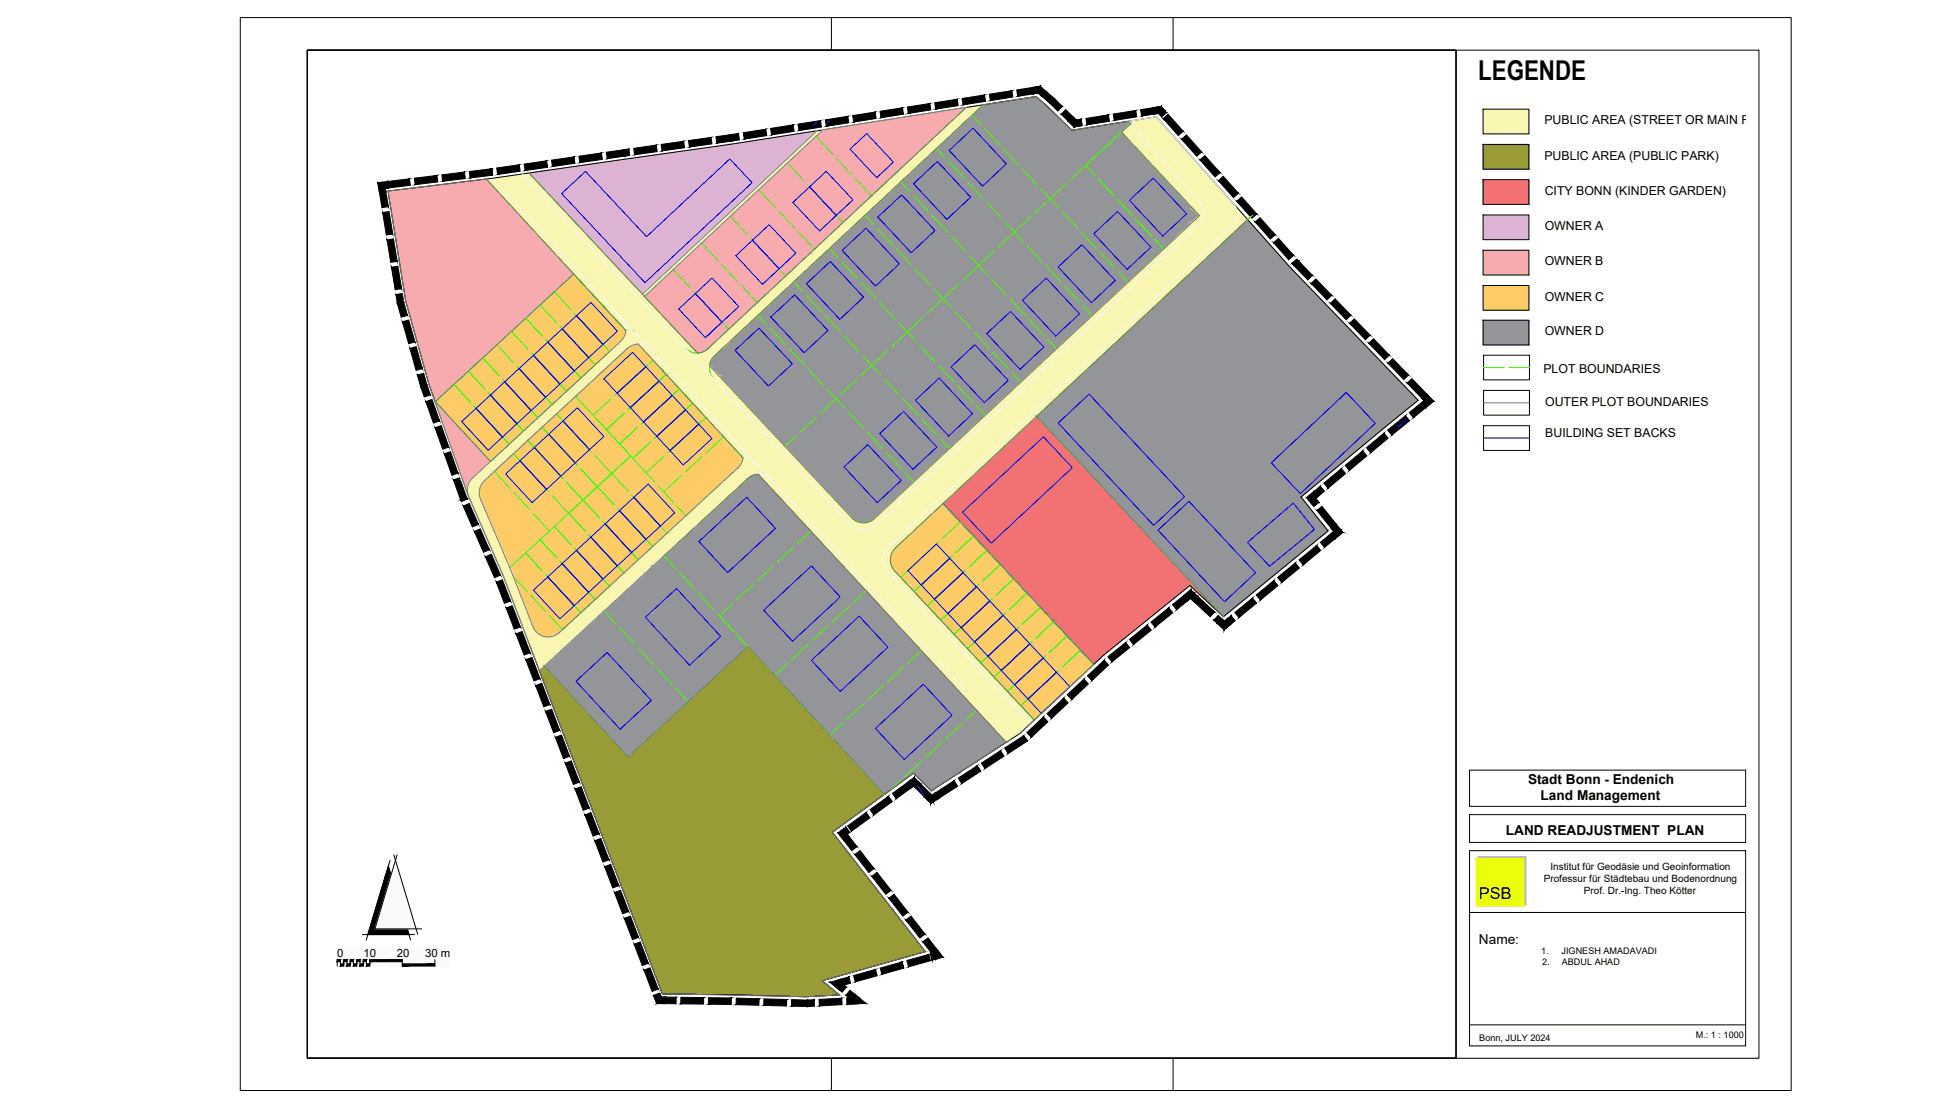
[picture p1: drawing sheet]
<svg xmlns="http://www.w3.org/2000/svg" width="600mm" height="340mm" viewBox="0 0 600 340" stroke-linecap="round" stroke-linejoin="round" font-family="sans-serif">
<defs><g id="words">
<text font-size="8.4" x="454.2" y="24.5">LEGENDE</text>
<text font-size="5" x="454.4" y="276.2">PSB</text>
<g font-size="4.2">
<text x="469.5" y="240.8">Stadt Bonn - Endenich</text>
<text x="473.4" y="245.8">Land Management</text>
<text x="462.7" y="256.6">LAND READJUSTMENT PLAN</text>
<text x="454.4" y="289.9">Name:</text>
</g>
<g font-size="3.8">
<text x="474.5" y="38.2">PUBLIC AREA (STREET OR MAIN ROAD)</text>
<text x="474.5" y="49.1">PUBLIC AREA (PUBLIC PARK)</text>
<text x="474.6" y="59.9">CITY BONN (KINDER GARDEN)</text>
<text x="474.6" y="70.7">OWNER A</text>
<text x="474.6" y="81.5">OWNER B</text>
<text x="474.6" y="92.4">OWNER C</text>
<text x="474.6" y="103.1">OWNER D</text>
<text x="474.2" y="114.5">PLOT BOUNDARIES</text>
<text x="474.8" y="124.6">OUTER PLOT BOUNDARIES</text>
<text x="474.8" y="134.2">BUILDING SET BACKS</text>
</g>
<g font-size="3.5">
<text x="111.7" y="294">10</text>
<text x="121.9" y="293.9">20</text>
<text x="130.6" y="293.9">30 m</text>
<text x="103.6" y="294">0</text>
</g>
<g font-size="3.1">
<text x="476.4" y="267.3">Institut für Geodäsie und Geoinformation</text>
<text x="474.3" y="271">Professur für Städtebau und Bodenordnung</text>
<text x="486.7" y="274.7">Prof. Dr.-Ing. Theo Kötter</text>
</g>
<g font-size="2.8">
<text x="473.6" y="293">1.</text>
<text x="479.8" y="293">JIGNESH AMADAVADI</text>
<text x="473.8" y="296.4">2.</text>
<text x="479.9" y="296.4">ABDUL AHAD</text>
<text x="454.5" y="319.7">Bonn, JULY 2024</text>
<text x="521.1" y="319">M.: 1 : 1000</text>
</g>
</g></defs>
<!-- layer: COMMERCIAL PLOT -->
<path d="M325.1 129.9l9.5-8.8 29.4 31.5-9.5 8.8zM343.5 130.6l4.3 4.6M432.1 128.8l-2.4 2.3-.2-.2M390.6 142.2l23-21.6 9 9.5-23.1 21.6zM355.8 162.9l9.5-8.9 20.5 22-9.5 8.8zM366.9 174.8l8.9 9.5M383.3 166.7l14.1-12.1 6.5 8.1-13.8 11.3zM405.7 165h.1M406.2 160.7l-.1 .1" fill="none" stroke="#00f" stroke-width=".31"/>
<!-- layer: OWNER C HATCH -->
<g fill="#fecc66" stroke="#fecc66" stroke-width=".31">
<path d="M283.7 160.3l6.1-5.6 5.3 5.6z"/>
<path d="M292.7 162.5l2.4-2.2 2 2.2z"/>
<path d="M296.5 167.1l2.6-2.4 2.3 2.4z"/>
<path d="M291.6 171.3l.2 .2z"/>
<path d="M291.6 171.3h.5l-.3 .2z"/>
<path d="M291.2 172.1l.6-.6 .6 .6z"/>
<path d="M309.2 175.4l.2 .2z"/>
<path d="M309.4 175.6l.1 .2z"/>
<path d="M295.8 175.8h.3z"/>
<path d="M281.8 178.3h2.7l-1.3 1.3z"/>
<path d="M279.5 180.3h2.9l-1.5 1.4z"/>
<path d="M285.4 182.2h3.7l-2 1.9z"/>
<path d="M321.9 192.7l1.8-1.7 1.7 1.7z"/>
<path d="M330.1 201.5l1.9-1.8 1.6 1.8z"/>
<path d="M324 205.8h1.4z"/>
<path d="M326 208h5.9l-2.5 2.4z"/>
<path d="M311.8 210.4h8.7l-4.5 4.2z"/>
<path d="M315.8 214.7h8.9l-2.2 2.1z"/>
<path d="M313.7 216.8h4.1l2.1 2.3z"/>
<path d="M170.4 89.6l5.9-5.4 5 5.4z"/>
<path d="M162.4 97l3.6-3.3 3 3.3z"/>
<path d="M169 97h8.1l-.8 .8z"/>
<path d="M168.1 104.8h.5l-.3 .3z"/>
<path d="M150.5 108l2.2-2.1 2 2.1z"/>
<path d="M185.3 105.8h4.4z"/>
<path d="M146 112.1l2.3-2.1 1.9 2.1z"/>
<path d="M181 110h4.2l-2.3 2.1z"/>
<path d="M176.3 114h.3z"/>
<path d="M141.7 116.1l2.2-2.1 1.9 2.1z"/>
<path d="M176.6 114l1.9 2.1z"/>
<path d="M176.6 114h4.2l-2.3 2.1z"/>
<path d="M137.2 120.2l2.3-2.1 1.9 2.1z"/>
<path d="M172 118h4.5z"/>
<path d="M149.6 120.2h2.4l-1.3 1.2z"/>
<path d="M167.5 122.2h.2z"/>
<path d="M167.6 122.1h4.5l-1.5 1.3z"/>
<path d="M145.2 124.3h2.3l-1.2 1.1z"/>
<path d="M156.7 132.2l2.1-2 1.9 2z"/>
<path d="M158.8 130.2h4.4l-2.1 2z"/>
<path d="M147.6 138.3h6.8l-3.7 3.4z"/>
<path d="M198.4 112.7l2.2-2.1 1.9 2.1z"/>
<path d="M202.5 117.1l2.2-2.1 1.9 2.1z"/>
<path d="M207.3 120.8l1.5-1.3 1.2 1.3z"/>
<path d="M188.8 121.5l.8-.7 .6 .7z"/>
<path d="M204.7 119.5h4.1l-1.5 1.3z"/>
<path d="M211.4 125.2l1.4-1.3 1.3 1.3z"/>
<path d="M208.8 123.9h4l-1.4 1.3z"/>
<path d="M197 130.3l.7-.7 .7 .7z"/>
<path d="M201.8 134l.1 .2h-.2z"/>
<path d="M188.9 134.7h3.3l-1.8 1.7z"/>
<path d="M204.1 140.1l1.8-1.7 1.5 1.7z"/>
<path d="M194.3 140.7h.3z"/>
<path d="M198.5 145.2h11.8l-6.4 5.9z"/>
<path d="M210.3 145.2h14.8l-6.4 5.9z"/>
<path d="M193 140.8l.8-.7 .7 .7z"/>
<path d="M180 152.8l3.6-3.3 3 3.3z"/>
<path d="M175.6 156.9l3.6-3.3 3 3.3z"/>
<path d="M173.9 158.5l.9-.8 .7 .8z"/>
<path d="M168.1 163.8l2.2-2 2 2z"/>
<path d="M202.9 161.6h4.4z"/>
<path d="M180.4 163.8h2.4l-1.3 1.2z"/>
<path d="M198.6 165.8h4.2l-.3 .2z"/>
<path d="M176 167.9h2.4l-1.3 1.2z"/>
<path d="M194 169.9h.2z"/>
<path d="M159.3 171.9l2.2-2 1.9 2z"/>
<path d="M194.1 169.8h4.4z"/>
<path d="M171.6 171.9h2.4l-1.3 1.3z"/>
<path d="M189.7 173.8l.1 .2h-.3z"/>
<path d="M189.8 174h4.1l-.3 .3z"/>
<path d="M167.2 176h2.4l-1.3 1.2z"/>
<path d="M178.5 184.1l2.4-2.1 2 2.1z"/>
<path d="M176.4 186h4.4l-.7 .7z"/>
<path d="M167.6 195.6h1.5z"/>
<path d="M177.1 97l4.5-4.1 3.7 4.1z"/>
<path d="M172 101.7l.7-.7 .7 .7z"/>
<path d="M167.6 105.8l.7-.7 .7 .7z"/>
<path d="M181.5 101.7h8.2l-3.7 3.4z"/>
<path d="M193.4 109.2l1-.9 .8 .9z"/>
<path d="M163.2 109.9l.7-.7 .6 .7z"/>
<path d="M179.4 108.3h3.2l-1 .9z"/>
<path d="M197.8 113.2l.6-.5 .6 .5z"/>
<path d="M158.7 113.9l.8-.7 .6 .7z"/>
<path d="M172.7 109.9h8.2l-3.7 3.3z"/>
<path d="M154.3 118l.8-.7 .6 .7z"/>
<path d="M185.5 116.4h8.9l-1.7 1.6z"/>
<path d="M150.5 121.5h.3z"/>
<path d="M167.1 121.5h1.2l-.7 .6z"/>
<path d="M177.4 125.3l.2 .1h-.4z"/>
<path d="M145.8 125.9l.5-.5 .4 .5z"/>
<path d="M163 125.9h.5l-.3 .2z"/>
<path d="M210.4 126.1l.2-.2 .2 .2z"/>
<path d="M172.8 129.5l.2-.2 .2 .2z"/>
<path d="M193.7 125.2h8.8l-4.6 4.3z"/>
<path d="M158.3 129.6h1.1l-.6 .6z"/>
<path d="M211.3 133.4l3.4-3.1 2.8 3.1z"/>
<path d="M167.9 134l.7-.6 .6 .6z"/>
<path d="M201.2 133.4h1.3l-.7 .6z"/>
<path d="M154.2 134.1h.4l-.2 .2z"/>
<path d="M146.2 134.3h8.2l-4.2 3.8z"/>
<path d="M205.8 138.3h.2z"/>
<path d="M159 142.2l.8-.7 .6 .7z"/>
<path d="M173.1 138.3h7.8l-3.4 3.2z"/>
<path d="M205.9 138.4h8.8l-4.1 3.8z"/>
<path d="M168.6 142.2h8.1l-3.6 3.4z"/>
<path d="M197.4 150.4l1.8-1.7 1.5 1.7z"/>
<path d="M162 152.8h3.3l-1.8 1.6z"/>
<path d="M193 154.4l1.8-1.6 1.5 1.6z"/>
<path d="M189.6 157.6l.8-.7 .6 .7z"/>
<path d="M180.8 165.7l.7-.7 .7 .7z"/>
<path d="M194.7 161.6h8.2l-3.7 3.4z"/>
<path d="M176.4 169.8l.7-.7 .6 .7z"/>
<path d="M190.3 165.7h8.2l-3.7 3.4z"/>
<path d="M172 173.8l.7-.6 .6 .6z"/>
<path d="M185.9 169.8h8.2l-3.7 3.4z"/>
<path d="M167.6 177.9l.7-.7 .6 .7z"/>
<path d="M181.5 173.8h8.2l-3.7 3.4z"/>
<path d="M177.1 177.9h8.2l-3.7 3.4z"/>
<path d="M172.1 181.3h8.1l.7 .7z"/>
<path d="M163.9 181.3h8.2l4.3 4.7z"/>
<path d="M199.9 119.5l4.8-4.5 4.1 4.5z"/>
<path d="M175.4 127.1l2-1.8 1.7 1.8z"/>
<path d="M168.6 129.3l2.4-2.2 2 2.2z"/>
<path d="M170.8 147.7l1.5-1.4 1.4 1.4z"/>
<path d="M156.5 174h.6l-.4 .4z"/>
<path d="M189.8 174h4.2l-.5 .4z"/>
<path d="M172.7 182h8.2l2 2.2z"/>
<path d="M173.1 125.3l3.8-3.6 3.2 3.6z"/>
<path d="M171.4 127.6h3.5l-1.9 1.7z"/>
<path d="M161 136.4l1.2-1.1 1 1.1z"/>
<path d="M163.2 136.4h2.2l-1.2 1.1z"/>
<path d="M157 140.1l.8-.7 .6 .7z"/>
<path d="M158.4 140.1h3l-1.6 1.4z"/>
<path d="M173.9 144.8l2.8-2.6 2.5 2.6z"/>
<path d="M187.3 144.8l.6 .7z"/>
<path d="M187.3 144.8h1.3l-.7 .7z"/>
<path d="M168.8 149.5l3.5-3.2 3 3.2z"/>
<path d="M179.7 145.5h8.2l-.9 .8z"/>
<path d="M175.3 149.5h8.2l-.9 .9z"/>
<path d="M167.5 161.7l2.8 .1z"/>
<path d="M157.1 101.8l4.4-4 3.8 4z"/>
<path d="M157.1 101.8h8.2l3 3.3z"/>
<path d="M161.5 97.8l4.5-4.1 3.7 4.1z"/>
<path d="M161.5 97.8h8.2l3 3.2z"/>
<path d="M152.7 105.9l4.4-4.1 3.8 4.1z"/>
<path d="M152.7 105.9h8.2l3 3.3z"/>
<path d="M292.7 162.5l6.4 2.2-2-2.2zM290.3 164.7l2.4-2.2 6.4 2.2z"/>
<path d="M290.3 164.7l6.2 2.4 2.6-2.4zM287.7 167.1l2.6-2.4 6.2 2.4zM287.7 167.1h8.8zM287.7 167.1h8.8z"/>
<path d="M287.7 167.1l7.6 1.2 1.2-1.2zM287.7 167.1l7.6 1.2h-6.5z"/>
<path d="M287.7 167.1l1.1 1.2zM286.5 168.3l1.2-1.2 1.1 1.2z"/>
<path d="M283.7 160.3l2.8 8 8.6-8zM275.2 168.3l8.5-8 2.8 8z"/>
<path d="M275.2 168.3l10.8 .4 .5-.4zM275.2 168.3l10.8 .4h-11.3z"/>
<path d="M296.5 167.1l6.7 2-1.8-2zM294.4 169.1l2.1-2 6.7 2z"/>
<path d="M274.7 168.7l10.8 .5 .5-.5zM274.7 168.7l10.8 .5h-11.1z"/>
<path d="M274.4 169.2l10.5 .6 .6-.6zM274.4 169.2l10.5 .6h-10.8z"/>
<path d="M274.1 169.8l10.2 .5 .6-.5zM274.1 169.8l10.2 .5h-10.4z"/>
<path d="M288.8 168.3l3.7 2.6 2.8-2.6zM288.8 168.3l3.7 2.6h-1.2z"/>
<path d="M286.5 168.3l4.8 2.6-2.5-2.6zM283.7 170.9l2.8-2.6 4.8 2.6z"/>
<path d="M273.9 170.3l9.8 .6 .6-.6zM273.9 170.3l9.8 .6h-10z"/>
<path d="M303.2 169.1l2.1 2.2zM300.9 171.3l2.3-2.2 2.1 2.2z"/>
<path d="M291.3 170.9l.8 .4 .4-.4zM291.3 170.9l.8 .4h-.5z"/>
<path d="M283.7 170.9l7.9 .4-.3-.4zM283.3 171.3l.4-.4 7.9 .4z"/>
<path d="M273.7 170.9l9.3 .6 .7-.6zM273.7 170.9l9.3 .6h-9.4z"/>
<path d="M283.3 171.3l8.5 .2-.2-.2zM283 171.5l.3-.2 8.5 .2z"/>
<path d="M294.4 169.1l6.2 2.4 2.6-2.4zM291.8 171.5l2.6-2.4 6.2 2.4z"/>
<path d="M291.8 171.5h8.8zM291.8 171.5h8.8z"/>
<path d="M273.6 171.5l8.8 .6 .6-.6zM273.6 171.5l8.8 .6h-8.8z"/>
<path d="M273.6 172.1l8.1 .6 .7-.6zM273.6 172.1l8.1 .6h-8.1z"/>
<path d="M273.6 172.7l7.5 .6 .6-.6zM273.6 172.7l7.5 .6h-7.4z"/>
<path d="M300.9 171.3l6.4 2.1-2-2.1zM298.6 173.4l2.3-2.1 6.4 2.1z"/>
<path d="M307.4 173.4l.3 .5zM307.4 173.4l.3 .5zM307.4 173.4l.3 .5zM307.4 173.4l.3 .5z"/>
<path d="M273.7 173.3l6.8 .6 .6-.6zM273.7 173.3l6.8 .6h-6.6z"/>
<path d="M307.7 173.9l.6 .5zM307.7 173.9l.6 .5zM307.7 173.9l.6 .5zM307.7 173.9l.6 .5z"/>
<path d="M273.9 173.9l6 .5 .6-.5zM273.9 173.9l6 .5h-5.7z"/>
<path d="M308.3 174.4l.4 .5zM308.3 174.4l.4 .5zM308.3 174.4l.4 .5zM308.3 174.4l.4 .5z"/>
<path d="M307.3 173.4l1.4 1.5zM305.8 174.9l1.5-1.5 1.4 1.5z"/>
<path d="M305.8 174.9h2.9zM305.8 174.9h2.9z"/>
<path d="M274.2 174.4l5.2 .5 .5-.5zM274.2 174.4l5.2 .5h-4.9z"/>
<path d="M308.7 174.9l.4 .4zM308.7 174.9l.4 .4z"/>
<path d="M305.8 174.9l3.3 .4-.4-.4zM305.8 174.9l3.3 .4h-3.7z"/>
<path d="M283 171.5l4.8 3.8 4-3.8zM279 175.3l4-3.8 4.8 3.8z"/>
<path d="M308.7 174.9l.5 .5zM308.7 174.9l.5 .5z"/>
<path d="M274.5 174.9l4.4 .5 .5-.5zM274.5 174.9l4.4 .5h-4z"/>
<path d="M309.1 175.3l.3 .3zM309.1 175.3l.3 .3z"/>
<path d="M291.8 171.5l4.4 4.1 4.4-4.1zM291.8 171.5l4.4 4.1h-.5z"/>
<path d="M291.2 172.1l4.5 3.5-3.3-3.5zM287.4 175.6l3.8-3.5 4.5 3.5z"/>
<path d="M305.4 175.3l4.1 .5-.4-.5zM304.9 175.8l.5-.5 4.1 .5z"/>
<path d="M295.7 175.6h.5zM295.7 175.6l.4 .2z"/>
<path d="M287.4 175.6l8.4 .2zM287.4 175.6l8.4 .2h-8.5z"/>
<path d="M287.3 175.8l8.6 .1zM287.1 175.9h8.8z"/>
<path d="M298.6 173.4l6.1 2.5 2.6-2.5zM295.9 175.9l2.7-2.5 6.1 2.5zM295.9 175.9h8.8zM295.9 175.9h8.8z"/>
<path d="M279 175.3l1.9 2zM276.8 177.3l2.2-2 1.9 2z"/>
<path d="M274.9 175.4l1.9 1.9 2.1-1.9zM274.9 175.4l1.9 1.9z"/>
<path d="M279 175.3l6.6 2 2.2-2zM279 175.3l6.6 2h-4.7z"/>
<path d="M276.8 177.3h4.1zM276.8 177.3h4.1z"/>
<path d="M280.9 177.3l4.2 .5 .5-.5zM280.9 177.3l4.2 .5h-3.8z"/>
<path d="M276.8 177.3l4.5 .5-.4-.5zM276.8 177.3l4.5 .5h-4.1z"/>
<path d="M304.9 175.8l6.5 2-1.9-2zM302.6 177.8l2.3-2 6.5 2z"/>
<path d="M281.3 177.8h3.8zM281.3 177.8h3.8z"/>
<path d="M277.2 177.8h4.1zM277.2 177.8h4.1z"/>
<path d="M311.4 177.8l.5 .5zM310.9 178.3l.5-.5 .5 .5z"/>
<path d="M281.3 177.8l3.2 .5 .6-.5zM281.3 177.8l3.2 .5h-2.7z"/>
<path d="M277.2 177.8l4.6 .5-.5-.5zM277.2 177.8l4.6 .5h-4.1z"/>
<path d="M281.8 178.3l1.1 1.3h.3zM282.9 179.6h.3z"/>
<path d="M277.7 178.3l5.2 1.3-1.1-1.3zM277.7 178.3l5.2 1.3h-4.1z"/>
<path d="M278.8 179.6l4.2 .1zM278.8 179.6l4.2 .1z"/>
<path d="M287.1 175.9l4.7 3.8 4.1-3.8zM283 179.7l4.1-3.8 4.7 3.8z"/>
<path d="M295.9 175.9l4.1 4.4 4.7-4.4zM295.9 175.9l4.1 4.4z"/>
<path d="M302.6 177.8l6.2 2.5 2.6-2.5zM300 180.3l2.6-2.5 6.2 2.5z"/>
<path d="M295.9 175.9l4.1 4.4zM291.2 180.3l4.7-4.4 4.1 4.4z"/>
<path d="M300 180.3h8.8zM300 180.3h8.8z"/>
<path d="M291.2 180.3h8.8zM291.2 180.3h8.8z"/>
<path d="M291.2 180.3h8.8zM291.2 180.3h8.8z"/>
<path d="M279 179.7l3.4 .6 .6-.6zM279 179.7l3.4 .6h-2.9z"/>
<path d="M283 179.7l1.9 2zM280.9 181.7l2.1-2 1.9 2z"/>
<path d="M310.9 178.3l4.7 3.9-3.7-3.9zM306.7 182.2l4.2-3.9 4.7 3.9z"/>
<path d="M283 179.7l6.1 2.5 2.7-2.5zM283 179.7l6.1 2.5h-3.7z"/>
<path d="M280.9 181.7l6.2 2.4-2.2-2.4zM280.9 181.7l6.2 2.4h-4z"/>
<path d="M300 180.3l4.7 3.8 4.1-3.8zM300 180.3l4.7 3.8h-1.1z"/>
<path d="M300 180.3l3.6 3.8zM295.9 184.1l4.1-3.8 3.6 3.8z"/>
<path d="M291.2 180.3l4.7 3.8 4.1-3.8zM287.1 184.1l4.1-3.8 4.7 3.8z"/>
<path d="M306.7 182.2l6.2 2.4 2.7-2.4zM304.1 184.6l2.6-2.4 6.2 2.4z"/>
<path d="M303.6 184.1l.5 .5 .6-.5zM303.6 184.1l.5 .5z"/>
<path d="M295.9 184.1l8.2 .5-.5-.5zM295.3 184.6l.6-.5 8.2 .5z"/>
<path d="M295.3 184.6h8.8zM295.3 184.6h8.8z"/>
<path d="M287.1 184.1l8.2 .5 .6-.5zM287.1 184.1l8.2 .5h-7.6z"/>
<path d="M287.1 184.1l.6 .5zM286.5 184.6l.6-.5 .6 .5z"/>
<path d="M315.6 182.2l3.6 3.9zM311.4 186.1l4.2-3.9 3.6 3.9z"/>
<path d="M287.7 184.6l6.1 1.5 1.5-1.5zM287.7 184.6l6.1 1.5h-4.8z"/>
<path d="M286.5 184.6l2.5 1.5-1.3-1.5zM285 186.1l1.5-1.5 2.5 1.5z"/>
<path d="M285 186.1h4zM285 186.1h4z"/>
<path d="M283.1 184.1l1.9 2zM283.1 184.1h4l-2.1 2z"/>
<path d="M311.4 186.1l8.3 .5-.5-.5zM310.9 186.6l.5-.5 8.3 .5z"/>
<path d="M285 186.1l6.1 2.2-2.1-2.2zM285 186.1l6.1 2.2h-4.1z"/>
<path d="M295.3 184.6l4.8 3.9 4-3.9zM291.3 188.5l4-3.9 4.8 3.9z"/>
<path d="M289 186.1l2.3 2.4 2.5-2.4zM289 186.1l2.3 2.4z"/>
<path d="M287 188.3l4.2 .2zM287 188.3l4.2 .2z"/>
<path d="M291.3 188.5h8.8zM291.3 188.5h8.7z"/>
<path d="M287.1 188.5h4.1zM287.1 188.5h4.1z"/>
<path d="M287.2 188.5h4zM287.2 188.5h4z"/>
<path d="M310.9 186.6l6.1 2.4 2.7-2.4zM308.2 189l2.7-2.4 6.1 2.4z"/>
<path d="M304.1 184.6l4.1 4.4zM304.1 184.6h8.8l-4.7 4.4z"/>
<path d="M304.1 184.6l4.1 4.4zM299.4 189l4.7-4.4 4.1 4.4z"/>
<path d="M291.2 188.5l.6 .5zM290.6 189l.6-.5 .6 .5z"/>
<path d="M287.2 188.5l3.4 .5 .6-.5zM287.2 188.5l3.4 .5h-2.9z"/>
<path d="M308.2 189h8.8zM308.2 189h8.8z"/>
<path d="M299.4 189h8.8zM299.4 189h8.8z"/>
<path d="M291.3 188.5l8.1 .5 .6-.5zM291.3 188.5l8.1 .5h-7.6z"/>
<path d="M290.6 189h1.2zM290.6 189h1.2z"/>
<path d="M299.4 189h8.8zM299.4 189h8.8z"/>
<path d="M291.8 189h7.6zM291.8 189h7.6z"/>
<path d="M290.6 189h1.2zM290.6 189h1.2z"/>
<path d="M291.8 189l6.2 1.3 1.4-1.3zM291.8 189l6.2 1.3h-5z"/>
<path d="M290.6 189l2.4 1.3-1.2-1.3zM289.2 190.3l1.4-1.3 2.4 1.3z"/>
<path d="M293 190.3h5zM293 190.3l4.9 .2z"/>
<path d="M289.2 190.3l4 .2zM289.2 190.3l4 .2h-4.1z"/>
<path d="M287.7 189l1.4 1.5 1.5-1.5zM287.7 189l1.4 1.5z"/>
<path d="M293.2 190.5h4.7zM293.2 190.5h4.7z"/>
<path d="M289.1 190.5h4.1zM289.1 190.5h4.1z"/>
<path d="M319.7 186.6l4 4.4zM314.9 191l4.8-4.4 4 4.4z"/>
<path d="M289.1 190.5l6.1 2.2-2-2.2zM289.1 190.5l6.1 2.2h-4.1z"/>
<path d="M299.4 189l4.8 3.8 4-3.8zM295.4 192.8l4-3.8 4.8 3.8z"/>
<path d="M293.2 190.5l2.2 2.3 2.5-2.3zM293.2 190.5l2.2 2.3z"/>
<path d="M291.1 192.7l4.2 .1zM291.1 192.7l4.2 .1z"/>
<path d="M295.4 192.8h8.8zM295.4 192.8h8.7z"/>
<path d="M291.3 192.8h4zM291.3 192.8h4z"/>
<path d="M295.4 192.8h8.7zM295.4 192.8h8.7z"/>
<path d="M314.9 191l6.2 2.4 2.6-2.4zM312.3 193.4l2.6-2.4 6.2 2.4z"/>
<path d="M308.2 189l4.1 4.4 4.7-4.4zM308.2 189l4.1 4.4z"/>
<path d="M308.2 189l4.1 4.4zM303.5 193.4l4.7-4.4 4.1 4.4z"/>
<path d="M295.4 192.8l8.1 .6 .6-.6zM295.4 192.8l8.1 .6h-7.6z"/>
<path d="M295.3 192.8l.6 .6zM294.7 193.4l.6-.6 .6 .6z"/>
<path d="M312.3 193.4h8.8zM312.3 193.4h8.8z"/>
<path d="M303.5 193.4h8.8zM303.5 193.4h8.8z"/>
<path d="M303.5 193.4h8.8zM303.5 193.4h8.8z"/>
<path d="M321.9 192.7l4.5 1.1-1-1.1zM320.7 193.8l1.2-1.1 4.5 1.1z"/>
<path d="M294.7 193.4l2.6 1.5-1.4-1.5zM293.2 194.9l1.5-1.5 2.6 1.5z"/>
<path d="M291.3 192.8l1.9 2.1zM291.3 192.8h4l-2.1 2.1z"/>
<path d="M293.2 194.9h4.1zM293.2 194.9h4.1z"/>
<path d="M320.7 193.8l7.2 1.6-1.5-1.6zM319 195.4l1.7-1.6 7.2 1.6z"/>
<path d="M303.5 193.4l4.8 3.8 4-3.8zM299.5 197.2l4-3.8 4.8 3.8z"/>
<path d="M295.9 193.4l3.6 3.8 4-3.8zM295.9 193.4l3.6 3.8z"/>
<path d="M299.5 197.2h8.8zM299.5 197.2h8.8z"/>
<path d="M293.2 194.9l6.2 2.3-2.1-2.3zM293.2 194.9l6.2 2.3h-4z"/>
<path d="M299.5 197.2h8.8zM299.5 197.2h8.8z"/>
<path d="M295.4 197.2h4zM295.4 197.2h4z"/>
<path d="M319 195.4l6.2 2.4 2.7-2.4zM316.4 197.8l2.6-2.4 6.2 2.4z"/>
<path d="M312.3 193.4l4.1 4.4 4.7-4.4zM312.3 193.4l4.1 4.4z"/>
<path d="M312.3 193.4l4.1 4.4zM307.6 197.8l4.7-4.4 4.1 4.4z"/>
<path d="M299.5 197.2l8.1 .6 .7-.6zM299.5 197.2l8.1 .6h-7.6z"/>
<path d="M299.4 197.2l.6 .6zM298.8 197.8l.6-.6 .6 .6z"/>
<path d="M316.4 197.8h8.8zM316.4 197.8h8.8z"/>
<path d="M307.6 197.8h8.8zM307.6 197.8h8.8z"/>
<path d="M307.6 197.8h8.8zM307.6 197.8h8.8z"/>
<path d="M298.8 197.8l2.5 1.4-1.3-1.4zM297.3 199.2l1.5-1.4 2.5 1.4z"/>
<path d="M295.4 197.2l1.9 2zM295.4 197.2h4l-2.1 2z"/>
<path d="M327.9 195.4l4.1 4.3zM323.2 199.7l4.7-4.3 4.1 4.3z"/>
<path d="M297.3 199.2l6.1 2.3-2.1-2.3zM297.3 199.2l6.1 2.3h-4.1z"/>
<path d="M307.6 197.8l4.8 3.8 4-3.8zM303.6 201.6l4-3.8 4.8 3.8z"/>
<path d="M300 197.8l3.6 3.8 4-3.8zM300 197.8l3.6 3.8z"/>
<path d="M303.6 201.6h8.8zM303.6 201.6h8.8z"/>
<path d="M299.3 201.5l4.3 .1zM299.3 201.5l4.3 .1z"/>
<path d="M299.5 201.6h4.1zM299.5 201.6h4.1z"/>
<path d="M323.2 199.7l6.1 2.5 2.7-2.5zM320.5 202.2l2.7-2.5 6.1 2.5z"/>
<path d="M316.4 197.8l4.1 4.4 4.7-4.4zM316.4 197.8l4.1 4.4z"/>
<path d="M316.4 197.8l4.1 4.4zM311.7 202.2l4.7-4.4 4.1 4.4z"/>
<path d="M303.6 201.6l.5 .6zM302.9 202.2l.7-.6 .5 .6z"/>
<path d="M299.5 201.6l3.4 .6 .7-.6zM299.5 201.6l3.4 .6h-2.9z"/>
<path d="M320.5 202.2h8.8zM320.5 202.2h8.8z"/>
<path d="M311.7 202.2h8.8zM311.7 202.2h8.8z"/>
<path d="M303.6 201.6l8.1 .6 .7-.6zM303.6 201.6l8.1 .6h-7.6z"/>
<path d="M302.9 202.2h1.2zM302.9 202.2h1.2z"/>
<path d="M300 202.2h2.9zM300 202.2h2.9z"/>
<path d="M320.5 202.2h8.8zM320.5 202.2h8.8z"/>
<path d="M311.7 202.2h8.8zM311.7 202.2h8.8z"/>
<path d="M304.1 202.2h7.6zM304.1 202.2h7.6z"/>
<path d="M302.9 202.2h1.2zM302.9 202.2h1.2z"/>
<path d="M300 202.2h2.9zM300 202.2h2.9z"/>
<path d="M320.5 202.2l7.3 1.4 1.5-1.4zM320.5 202.2l7.3 1.4h-5.9z"/>
<path d="M320.5 202.2l1.4 1.4zM319 203.6l1.5-1.4 1.4 1.4z"/>
<path d="M304.1 202.2l6.1 1.4 1.5-1.4zM304.1 202.2l6.1 1.4h-4.7z"/>
<path d="M302.9 202.2l2.6 1.4-1.4-1.4zM301.4 203.6l1.5-1.4 2.6 1.4z"/>
<path d="M300 202.2l1.4 1.4 1.5-1.4zM300 202.2l1.4 1.4z"/>
<path d="M321.9 203.6h5.9zM321.9 203.6h5.9z"/>
<path d="M319 203.6h2.9zM319 203.6h2.9z"/>
<path d="M305.5 203.6h4.7zM305.5 203.6h4.7z"/>
<path d="M301.4 203.6h4.1zM301.4 203.6h4.1z"/>
<path d="M330.1 201.5l5.9 2.6-2.4-2.6zM327.2 204.1l2.9-2.6 5.9 2.6z"/>
<path d="M321.9 203.6l5.3 .5 .6-.5zM321.9 203.6l5.3 .5h-4.8z"/>
<path d="M319 203.6l3.4 .5-.5-.5zM318.5 204.1l.5-.5 3.4 .5z"/>
<path d="M322.4 204.1l3 1.7 1.8-1.7zM322.4 204.1l3 1.7h-1.4z"/>
<path d="M318.5 204.1l5.5 1.7-1.6-1.7zM316.6 205.8l1.9-1.7 5.5 1.7z"/>
<path d="M301.4 203.6l6.1 2.2-2-2.2zM301.4 203.6l6.1 2.2h-4.1z"/>
<path d="M311.7 202.2l4.8 3.8 4-3.8zM307.7 206l4-3.8 4.8 3.8z"/>
<path d="M305.5 203.6l2.2 2.4 2.5-2.4zM305.5 203.6l2.2 2.4z"/>
<path d="M303.4 205.8l4.2 .2zM303.4 205.8l4.2 .2z"/>
<path d="M303.6 206h4.1zM303.6 206h4.1z"/>
<path d="M324 205.8l1.2 .2zM324.1 206h1.1l-.6 .6z"/>
<path d="M316.6 205.8l8 .8-.6-.8zM315.8 206.6l.8-.8 8 .8z"/>
<path d="M327.2 204.1l6.2 2.5 2.6-2.5zM324.6 206.6l2.6-2.5 6.2 2.5zM324.6 206.6h8.8zM324.6 206.6h8.8z"/>
<path d="M307.7 206l.5 .6zM307 206.6l.7-.6 .5 .6z"/>
<path d="M303.6 206l3.4 .6 .7-.6zM303.6 206l3.4 .6h-2.9z"/>
<path d="M324.6 206.6l7.3 1.4 1.5-1.4zM324.6 206.6l7.3 1.4h-5.9z"/>
<path d="M324.6 206.6l1.4 1.4zM323.1 208l1.5-1.4 1.4 1.4z"/>
<path d="M307 206.6l2.6 1.4-1.4-1.4zM305.5 208l1.5-1.4 2.6 1.4z"/>
<path d="M304.1 206.6l1.4 1.4zM304.1 206.6h2.9l-1.5 1.4z"/>
<path d="M305.5 208h4.1zM305.5 208h4.1z"/>
<path d="M305.5 208h4.1zM305.5 208h4.1z"/>
<path d="M315.8 206.6l4.8 3.7 4-3.7zM311.8 210.3l4-3.7 4.8 3.7z"/>
<path d="M307.7 206l4.1 4.3 4.7-4.3zM307.7 206l4.1 4.3z"/>
<path d="M311.8 210.3h8.8zM311.8 210.3l8.7 .1z"/>
<path d="M305.5 208l6.2 2.4-2.1-2.4zM305.5 208l6.2 2.4h-4z"/>
<path d="M326 208l2.2 2.4h1.2zM328.2 210.4h1.2l-.7 .6z"/>
<path d="M323.1 208l5.1 2.4-2.2-2.4zM320.5 210.4l2.6-2.4 5.1 2.4z"/>
<path d="M307.7 210.4h4zM307.7 210.4h4z"/>
<path d="M320.5 210.4l8.2 .6-.5-.6zM319.9 211l.6-.6 8.2 .6z"/>
<path d="M311.7 210.4l2 2zM309.6 212.4l2.1-2 2 2z"/>
<path d="M307.7 210.4l1.9 2zM307.7 210.4h4l-2.1 2z"/>
<path d="M311.8 210.4l3.9 4.2h.3zM315.7 214.6h.3z"/>
<path d="M309.6 212.4l6.1 2.2-2-2.2zM309.6 212.4l6.1 2.2h-4.1z"/>
<path d="M311.6 214.6l4.2 .1zM311.6 214.6l4.2 .1z"/>
<path d="M319.9 211l4.8 3.7 4-3.7zM315.8 214.7l4.1-3.7 4.8 3.7zM315.8 214.7h8.9zM315.8 214.7h8.9z"/>
<path d="M315.8 214.7l2 2.1zM313.7 216.8l2.1-2.1 2 2.1z"/>
<path d="M311.8 214.7l1.9 2.1zM311.8 214.7h4l-2.1 2.1z"/>
<path d="M315.8 214.7l2 2.1h4.7zM317.8 216.8h4.7l-2.6 2.3z"/>
<path d="M313.7 216.8h4.1zM313.7 216.8h4.1z"/>
<path d="M313.7 216.8l2.2 2.3h4zM315.9 219.1h4l-2.1 2.1z"/>
<path d="M170.4 89.6h10.9l3 3.3zM170.4 89.6l3 3.3h10.9zM166.8 92.9l3.6-3.3 3 3.3z"/>
<path d="M173.4 92.9l7.3 .8 .9-.8zM173.4 92.9l7.3 .8h-6.6z"/>
<path d="M166.8 92.9l7.3 .8-.7-.8zM166 93.7l.8-.8 7.3 .8z"/>
<path d="M174.1 93.7l3 3.3zM174.1 93.7h6.6l-3.6 3.3z"/>
<path d="M166 93.7l11.1 3.3-3-3.3zM166 93.7l11.1 3.3h-8.1z"/>
<path d="M169 97l.7 .8h6.6zM169.7 97.8h6.6l-3.6 3.2z"/>
<path d="M162.4 97l7.3 .8-.7-.8zM161.5 97.8l.9-.8 7.3 .8z"/>
<path d="M161.5 97.8l11.2 3.2-3-3.2zM161.5 97.8l11.2 3.2h-8.1z"/>
<path d="M181.6 92.9l10.7 8.7-8-8.7zM181.6 92.9l10.7 8.7h-2.8z"/>
<path d="M189.5 101.6l2.8 .1v-.1zM189.5 101.6l2.8 .1h-2.6z"/>
<path d="M189.7 101.7l2.5 .5 .1-.5zM189.2 102.2l.5-.5 2.5 .5z"/>
<path d="M189.2 102.2l2.8 .6 .2-.6zM188.5 102.8l.7-.6 2.8 .6z"/>
<path d="M188.5 102.8l3.3 .6 .2-.6zM187.9 103.4l.6-.6 3.3 .6z"/>
<path d="M187.9 103.4l3.6 .5 .3-.5zM187.3 103.9l.6-.5 3.6 .5z"/>
<path d="M187.3 103.9l3.8 .5 .4-.5zM186.8 104.4l.5-.5 3.8 .5z"/>
<path d="M186.8 104.4l3.9 .4 .4-.4zM186.3 104.8l.5-.4 3.9 .4z"/>
<path d="M164.6 101l4 3.8 4.1-3.8zM164.6 101l4 3.8h-.5z"/>
<path d="M186.3 104.8l3.4 1 1-1zM185.3 105.8l1-1 3.4 1z"/>
<path d="M185.3 105.8l4.3 .1zM185.4 105.9h4.2l-2.3 2.1z"/>
<path d="M185.2 105.9l2.1 2.1zM182.9 108l2.3-2.1 2.1 2.1z"/>
<path d="M182.9 108l2.4 1.9 2-1.9zM180.9 109.9l2-1.9 2.4 1.9z"/>
<path d="M180.9 109.9h4.4zM180.9 109.9l4.3 .1z"/>
<path d="M150.5 108l6 2-1.8-2zM148.3 110l2.2-2 6 2z"/>
<path d="M180.8 110l2.1 2.1zM178.5 112.1l2.3-2.1 2.1 2.1z"/>
<path d="M148.3 110l10.1 2.1-1.9-2.1zM148.3 110l10.1 2.1h-8.2z"/>
<path d="M150.2 112.1l9.3 1.1-1.1-1.1zM150.2 112.1l9.3 1.1h-8.2z"/>
<path d="M146 112.1l5.3 1.1-1.1-1.1zM144.8 113.2l1.2-1.1 5.3 1.1z"/>
<path d="M178.5 112.1l2.4 1.8 2-1.8zM176.5 113.9l2-1.8 2.4 1.8z"/>
<path d="M151.3 113.2l7.4 .7 .8-.7zM151.3 113.2l7.4 .7h-6.7z"/>
<path d="M144.8 113.2l7.2 .7-.7-.7zM144 113.9l.8-.7 7.2 .7z"/>
<path d="M152 113.9h6.7zM152 113.9l6.6 .1z"/>
<path d="M144 113.9l8.1 .1zM144 113.9l8.1 .1z"/>
<path d="M176.5 113.9h4.4zM176.5 113.9l4.3 .1z"/>
<path d="M176.3 114l2.2 2.1zM174.1 116.1l2.2-2.1 2.2 2.1z"/>
<path d="M174.1 116.1h4.4zM174.1 116.1h4.4z"/>
<path d="M152.1 114l4.3 2.1 2.2-2.1zM152.1 114l4.3 2.1h-2.4z"/>
<path d="M154 116.1l1.1 1.2zM154 116.1h2.4l-1.3 1.2z"/>
<path d="M143.9 114l11.2 3.3-3-3.3zM143.9 114l11.2 3.3h-8.2z"/>
<path d="M174.1 116.1l2.4 1.9 2-1.9zM172 118l2.1-1.9 2.4 1.9z"/>
<path d="M141.7 116.1l6 2-1.9-2zM139.5 118.1l2.2-2 6 2z"/>
<path d="M172 118l4.3 .1zM172.1 118.1h4.2l-2.2 2.1z"/>
<path d="M171.9 118.1l2.2 2.1zM169.7 120.2l2.2-2.1 2.2 2.1z"/>
<path d="M146.9 117.3l5.1 2.9 3.1-2.9zM146.9 117.3l5.1 2.9h-2.4z"/>
<path d="M139.5 118.1l11.2 3.3-3-3.3zM139.5 118.1l11.2 3.3h-8.2z"/>
<path d="M169.7 120.2l2.4 1.9 2-1.9zM167.6 122.1l2.1-1.9 2.4 1.9z"/>
<path d="M137.2 120.2l6.1 2-1.9-2zM135.1 122.2l2.1-2 6.1 2z"/>
<path d="M167.6 122.1l1.3 1.3h1.7zM168.9 123.4h1.7l-.9 .9z"/>
<path d="M135.1 122.2l9.3 1.2-1.1-1.2zM133.8 123.4l1.3-1.2 9.3 1.2z"/>
<path d="M167.5 122.2l2.2 2.1zM165.2 124.3l2.3-2.1 2.2 2.1z"/>
<path d="M142.5 121.4l5 2.9 3.2-2.9zM142.5 121.4l5 2.9h-2.3z"/>
<path d="M133.8 123.4l12.5 2-1.9-2zM133.8 123.4l12.5 2h-10.6z"/>
<path d="M165.2 124.3l2.4 1.8 2.1-1.8zM163.2 126.1l2-1.8 2.4 1.8z"/>
<path d="M163.2 126.1l2 2.2 2.4-2.2zM160.8 128.3l2.4-2.2 2 2.2z"/>
<path d="M135.7 125.4l6.2 4.1 4.4-4.1zM135.7 125.4l6.2 4.1h-2.5z"/>
<path d="M160.8 128.3l2.4 1.9 2-1.9zM158.8 130.2l2-1.9 2.4 1.9z"/>
<path d="M158.8 130.2l1.9 2h.4zM160.7 132.2h.4l-.3 .2z"/>
<path d="M156.7 132.2l4.1 .2-.1-.2zM156.7 132.2l4.1 .2h-4.4z"/>
<path d="M156.4 132.4l2.4 1.9 2-1.9zM154.4 134.3l2-1.9 2.4 1.9z"/>
<path d="M154.4 134.3l2 2.2 2.4-2.2zM152 136.5l2.4-2.2 2 2.2z"/>
<path d="M152 136.5l2.4 1.8 2-1.8zM150 138.3l2-1.8 2.4 1.8z"/>
<path d="M139.4 129.5l10.6 8.8-8.1-8.8zM139.4 129.5l10.6 8.8h-2.4z"/>
<path d="M198.4 112.7l6.3 2.3-2.2-2.3zM198.4 112.7l6.3 2.3h-4.1z"/>
<path d="M200.6 115l1.9 2.1zM200.6 115h4.1l-2.2 2.1z"/>
<path d="M202.5 117.1l6.3 2.4-2.2-2.4zM202.5 117.1l6.3 2.4h-4.1z"/>
<path d="M204.7 119.5l1.2 1.3h1.4zM205.9 120.8h1.4l-.7 .7z"/>
<path d="M207.3 120.8l3.3 .7-.6-.7zM206.6 121.5l.7-.7 3.3 .7z"/>
<path d="M206.6 121.5l6.2 2.4-2.2-2.4zM206.6 121.5l6.2 2.4h-4z"/>
<path d="M208.8 123.9l1.2 1.3h1.4zM210 125.2h1.4l-.8 .7z"/>
<path d="M188.8 121.5l4.9 3.7-3.5-3.7zM184.8 125.2l4-3.7 4.9 3.7z"/>
<path d="M211.4 125.2l3.3 .7-.6-.7zM210.6 125.9l.8-.7 3.3 .7z"/>
<path d="M193.7 125.2l.6 .7zM192.9 125.9l.8-.7 .6 .7z"/>
<path d="M184.8 125.2l8.1 .7 .8-.7zM184.1 125.9l.7-.7 8.1 .7z"/>
<path d="M184.1 125.9l7 1.7 1.8-1.7zM182.3 127.6l1.8-1.7 7 1.7z"/>
<path d="M210.6 125.9l6.3 2.4-2.2-2.4zM210.6 125.9l6.3 2.4h-4.1z"/>
<path d="M216.9 128.3l1.2 1.3zM215.5 129.6l1.4-1.3 1.2 1.3z"/>
<path d="M212.8 128.3l2.7 1.3 1.4-1.3zM212.8 128.3l2.7 1.3h-1.4z"/>
<path d="M192.9 125.9l4.8 3.7-3.4-3.7zM188.9 129.6l4-3.7 4.8 3.7z"/>
<path d="M215.5 129.6l3.3 .7-.7-.7zM214.7 130.3l.8-.7 3.3 .7z"/>
<path d="M214.1 129.6l.6 .7zM214.1 129.6h1.4l-.8 .7z"/>
<path d="M188.9 129.6l8.1 .7 .7-.7zM188.1 130.3l.8-.7 8.1 .7z"/>
<path d="M182.3 127.6l5.8 2.7 3-2.7zM182.3 127.6l5.8 2.7h-3.3z"/>
<path d="M188.1 130.3l7.1 1.7 1.8-1.7zM186.3 132l1.8-1.7 7.1 1.7z"/>
<path d="M184.8 130.3l1.5 1.7zM184.8 130.3h3.3l-1.8 1.7z"/>
<path d="M197 130.3l4.8 3.7-3.4-3.7zM193 134l4-3.7 4.8 3.7z"/>
<path d="M214.7 130.3l7.6 3.9-3.5-3.9zM214.7 130.3l7.6 3.9h-4.1z"/>
<path d="M193 134h8.8zM192.8 134.2h8.9z"/>
<path d="M218.2 134.2h4.1zM218.2 134.2h4.1z"/>
<path d="M201.7 134.2h.3zM201.6 134.2h.4z"/>
<path d="M192.8 134.2h8.9zM192.8 134.2h8.8z"/>
<path d="M222.3 134.2l.5 .5zM221.7 134.7l.6-.5 .5 .5z"/>
<path d="M218.3 134.2l3.4 .5 .6-.5zM218.3 134.2l3.4 .5h-2.9z"/>
<path d="M201.6 134.2l.8 .5-.4-.5zM201 134.7l.6-.5 .8 .5z"/>
<path d="M192.8 134.2l8.2 .5 .6-.5zM192.2 134.7l.6-.5 8.2 .5z"/>
<path d="M186.3 132l5.9 2.7 3-2.7zM186.3 132l5.9 2.7h-3.3z"/>
<path d="M192.2 134.7l7.1 1.7 1.7-1.7zM190.4 136.4l1.8-1.7 7.1 1.7z"/>
<path d="M201 134.7l4.9 3.7-3.5-3.7zM197 138.4l4-3.7 4.9 3.7z"/>
<path d="M197 138.4l7.1 1.7 1.8-1.7zM195.3 140.1l1.7-1.7 7.1 1.7z"/>
<path d="M190.4 136.4l4.9 3.7 4-3.7zM190.4 136.4l4.9 3.7h-1.5z"/>
<path d="M193.8 140.1h1.5zM193.8 140.1h1.4z"/>
<path d="M221.7 134.7l6.6 6-5.5-6zM215.3 140.7l6.4-6 6.6 6z"/>
<path d="M193.8 140.1l.8 .6 .6-.6zM193.8 140.1l.8 .6h-.3z"/>
<path d="M195.3 140.1l8 .7 .8-.7zM194.5 140.8l.8-.7 8 .7z"/>
<path d="M215.3 140.7l12.9 .5 .1-.5zM214.7 141.2l.6-.5 12.9 .5z"/>
<path d="M214.7 141.2l13.3 .6 .2-.6zM214 141.8l.7-.6 13.3 .6z"/>
<path d="M214 141.8l13.8 .5 .2-.5zM213.5 142.3l.5-.5 13.8 .5z"/>
<path d="M213.5 142.3l14 .5 .3-.5zM212.9 142.8l.6-.5 14 .5z"/>
<path d="M218.8 134.7l-5.9 8.2 8.8-8.2zM209.9 142.9l8.9-8.2-5.9 8.2z"/>
<path d="M204.1 140.1l5.8 2.8-2.5-2.8zM201.1 142.9l3-2.8 5.8 2.8z"/>
<path d="M212.9 142.8l14.2 .5 .4-.5zM212.4 143.3l.5-.5 14.2 .5z"/>
<path d="M212.4 143.3l14.3 .4 .4-.4zM211.9 143.7l.5-.4 14.3 .4z"/>
<path d="M201.1 142.9l10.8 .8 1-.8zM200.1 143.7l1-.8 10.8 .8z"/>
<path d="M194.5 140.8l5.6 2.9 3.2-2.9zM194.5 140.8l5.6 2.9h-3z"/>
<path d="M211.9 143.7l13.2 1.5 1.6-1.5zM210.3 145.2l1.6-1.5 13.2 1.5z"/>
<path d="M200.1 143.7l10.2 1.5 1.6-1.5zM198.5 145.2l1.6-1.5 10.2 1.5z"/>
<path d="M197.1 143.7l1.4 1.5zM197.1 143.7h3l-1.6 1.5z"/>
<path d="M203.9 151.1h14.8l-8.4-5.9zM203.9 151.1h14.8l-8 7.4z"/>
<path d="M193 140.8l5.5 4.4-4-4.4zM188.2 145.2l4.8-4.4 5.5 4.4z"/>
<path d="M188.2 145.2l10.5 .3-.2-.3zM188.2 145.2l10.5 .3h-10.7z"/>
<path d="M188 145.5l13.7 3.2-3-3.2zM188 145.5l13.7 3.2h-10.7z"/>
<path d="M187.9 145.5l3.1 3.2zM184.4 148.7l3.5-3.2 3.1 3.2z"/>
<path d="M191 148.7l7.3 .8 .9-.8zM191 148.7l7.3 .8h-6.6z"/>
<path d="M184.4 148.7l7.3 .8-.7-.8zM183.6 149.5l.8-.8 7.3 .8z"/>
<path d="M191.7 149.5l3.1 3.3zM191.7 149.5h6.6l-3.5 3.3z"/>
<path d="M183.6 149.5l11.2 3.3-3.1-3.3zM183.6 149.5l11.2 3.3h-8.2z"/>
<path d="M186.6 152.8l7.3 .8 .9-.8zM186.6 152.8l7.3 .8h-6.6z"/>
<path d="M180 152.8l7.3 .8-.7-.8zM179.2 153.6l.8-.8 7.3 .8z"/>
<path d="M187.3 153.6l3.1 3.3zM187.3 153.6h6.6l-3.5 3.3z"/>
<path d="M179.2 153.6l11.2 3.3-3.1-3.3zM179.2 153.6l11.2 3.3h-8.2z"/>
<path d="M199.2 148.7l10.7 8.9-8.2-8.9zM199.2 148.7l10.7 8.9h-2.6z"/>
<path d="M182.2 156.9l7.4 .7 .8-.7zM182.2 156.9l7.4 .7h-6.8z"/>
<path d="M175.6 156.9l7.2 .7-.6-.7zM174.9 157.6l.7-.7 7.2 .7z"/>
<path d="M182.8 157.6h6.8zM182.8 157.6l6.7 .1z"/>
<path d="M174.9 157.6l8 .1zM174.9 157.6l8 .1h-8.1z"/>
<path d="M207.3 157.6l3.4 .9-.8-.9zM206.3 158.5l1-.9 3.4 .9z"/>
<path d="M174.8 157.7l8.9 .8-.8-.8zM174.8 157.7l8.9 .8h-8.2z"/>
<path d="M206.3 158.5l3.5 .8 .9-.8zM205.4 159.3l.9-.8 3.5 .8z"/>
<path d="M175.5 158.5l8.9 .8-.7-.8zM175.5 158.5l8.9 .8h-8.1z"/>
<path d="M173.9 158.5l2.4 .8-.8-.8zM172.9 159.3l1-.8 2.4 .8z"/>
<path d="M182.9 157.7l3 3.2zM182.9 157.7h6.6l-3.6 3.2z"/>
<path d="M176.3 159.3l9.6 1.6-1.5-1.6zM176.3 159.3l9.6 1.6h-8.1z"/>
<path d="M172.9 159.3l4.9 1.6-1.5-1.6zM171.2 160.9l1.7-1.6 4.9 1.6z"/>
<path d="M205.4 159.3l1.9 2.3 2.5-2.3zM202.9 161.6l2.5-2.3 1.9 2.3z"/>
<path d="M171.2 160.9l7.3 .8-.7-.8zM170.3 161.7l.9-.8 7.3 .8z"/>
<path d="M202.9 161.6l4.3 .2zM203 161.8h4.2l-2.3 2z"/>
<path d="M202.9 161.6l.1 .2zM202.7 161.8h.3z"/>
<path d="M202.7 161.8l2.2 2-1.9-2zM200.5 163.8l2.2-2 2.2 2z"/>
<path d="M177.8 160.9l5 2.9 3.1-2.9zM177.8 160.9l5 2.9h-2.4z"/>
<path d="M170.3 161.7l11.2 3.3-3-3.3zM170.3 161.7l11.2 3.3h-8.1z"/>
<path d="M200.5 163.8l2.4 1.9 2-1.9zM198.5 165.7l2-1.9 2.4 1.9z"/>
<path d="M173.4 165l7.4 .7 .7-.7zM173.4 165l7.4 .7h-6.8z"/>
<path d="M168.1 163.8l5.9 1.9-1.7-1.9zM166.1 165.7l2-1.9 5.9 1.9z"/>
<path d="M198.5 165.7h4.4zM198.5 165.7l4.3 .1z"/>
<path d="M198.5 165.7l.1 .1zM198.5 165.7l.1 .1h-.2z"/>
<path d="M174 165.7h6.8zM174 165.7l6.7 .1z"/>
<path d="M166.1 165.7l8 .1zM166 165.8h8.1z"/>
<path d="M174.1 165.8h6.6zM174.1 165.8h6.5z"/>
<path d="M166 165.8h8.1zM166 165.8h8.1z"/>
<path d="M198.6 165.8l.2 .2h3.7zM198.8 166h3.7l-2 1.9z"/>
<path d="M198.4 165.8l.4 .2zM198.1 166l.3-.2 .4 .2z"/>
<path d="M174.1 165.8l6.3 .2 .2-.2zM174.1 165.8l6.3 .2h-6.1z"/>
<path d="M165.9 165.8l8.4 .2-.2-.2zM165.9 165.8l8.4 .2h-8.1z"/>
<path d="M165.9 165.8l.3 .2zM165.7 166l.2-.2 .3 .2z"/>
<path d="M198.1 166l2.4 1.9-1.7-1.9zM196.1 167.9l2-1.9 2.4 1.9z"/>
<path d="M174.3 166l4.1 1.9 2-1.9zM174.3 166l4.1 1.9h-2.4z"/>
<path d="M166.2 166l9.8 1.9-1.7-1.9zM166.2 166l9.8 1.9h-8.2z"/>
<path d="M167.8 167.9l9.3 1.2-1.1-1.2zM167.8 167.9l9.3 1.2h-8.1z"/>
<path d="M196.1 167.9l2.4 1.9 2-1.9zM194.1 169.8l2-1.9 2.4 1.9z"/>
<path d="M194.1 169.8l4.2 .1zM194.2 169.9h4.1l-2.2 2z"/>
<path d="M165.7 166l4 3.9-3.5-3.9zM161.5 169.9l4.2-3.9 4 3.9z"/>
<path d="M194 169.9l2.1 2-1.9-2zM191.7 171.9l2.3-2 2.1 2z"/>
<path d="M169 169.1l5 2.8 3.1-2.8zM169 169.1l5 2.8h-2.4z"/>
<path d="M161.5 169.9l10.1 2-1.9-2zM161.5 169.9l10.1 2h-8.2z"/>
<path d="M163.4 171.9l9.3 1.3-1.1-1.3zM163.4 171.9l9.3 1.3h-8.2z"/>
<path d="M191.7 171.9l2.4 1.9 2-1.9zM189.7 173.8l2-1.9 2.4 1.9z"/>
<path d="M164.5 173.2l7.5 .6 .7-.6zM164.5 173.2l7.5 .6h-6.8z"/>
<path d="M159.3 171.9l5.9 1.9-1.8-1.9zM157.2 173.8l2.1-1.9 5.9 1.9z"/>
<path d="M189.7 173.8h4.4zM189.7 173.8l4.2 .2z"/>
<path d="M165.2 173.8h6.8zM165.2 173.8l6.7 .2z"/>
<path d="M157.2 173.8l8.1 .2zM157.2 173.8l8.1 .2h-8.2z"/>
<path d="M189.8 174l.3 .3h3.5zM190.1 174.3h3.5l-1.9 1.7z"/>
<path d="M189.5 174l.6 .3zM189.2 174.3l.3-.3 .6 .3z"/>
<path d="M165.3 174l6.2 .3 .4-.3zM165.3 174l6.2 .3h-5.9z"/>
<path d="M157.1 174l8.5 .3-.3-.3zM156.8 174.3l.3-.3 8.5 .3z"/>
<path d="M189.2 174.3l2.5 1.7-1.6-1.7zM187.3 176l1.9-1.7 2.5 1.7z"/>
<path d="M165.6 174.3l4 1.7 1.9-1.7zM165.6 174.3l4 1.7h-2.4z"/>
<path d="M156.8 174.3l10.4 1.7-1.6-1.7zM156.8 174.3l10.4 1.7h-9.8z"/>
<path d="M157.4 176l10.9 1.2-1.1-1.2zM157.4 176l10.9 1.2h-10.4z"/>
<path d="M187.3 176l2.3 1.9 2.1-1.9zM185.3 177.9l2-1.9 2.3 1.9zM185.3 177.9l2 2.2 2.3-2.2zM182.9 180.1l2.4-2.2 2 2.2z"/>
<path d="M157.9 177.2l6 4.1 4.4-4.1zM157.9 177.2l6 4.1h-4.5z"/>
<path d="M182.9 180.1l2.3 1.9 2.1-1.9zM180.9 182l2-1.9 2.3 1.9z"/>
<path d="M180.9 182l2 2.1zM180.9 182h4.3l-2.3 2.1z"/>
<path d="M178.5 184.1l2.3 1.9 2.1-1.9zM176.4 186l2.1-1.9 2.3 1.9z"/>
<path d="M176.4 186l.6 .7h3.1zM177 186.7h3.1l-1.6 1.5z"/>
<path d="M176.4 186l.6 .7zM175.8 186.7l.6-.7 .6 .7z"/>
<path d="M175.8 186.7l2.7 1.5-1.5-1.5zM174.1 188.2l1.7-1.5 2.7 1.5z"/>
<path d="M159.4 181.3l10.9 6.9-6.4-6.9zM159.4 181.3l10.9 6.9h-8.2z"/>
<path d="M174.1 188.2l2.3 1.9 2.1-1.9zM172 190.1l2.1-1.9 2.3 1.9z"/>
<path d="M162.1 188.2l9.9 1.9-1.7-1.9zM162.1 188.2l9.9 1.9h-9.2z"/>
<path d="M162.8 190.1l11 2.4 2.6-2.4zM162.8 190.1l11 2.4h-10.1z"/>
<path d="M163.7 192.5l9.5 .6 .6-.6zM163.7 192.5l9.5 .6h-9.2z"/>
<path d="M164 193.1l8.6 .5 .6-.5zM164 193.1l8.6 .5h-8.3z"/>
<path d="M164.3 193.6l7.7 .5 .6-.5zM164.3 193.6l7.7 .5h-7.2z"/>
<path d="M164.8 194.1l7 .3 .2-.3zM164.8 194.1l7 .3h-6.8z"/>
<path d="M165 194.4l6.5 .1 .3-.1zM165 194.4l6.5 .1h-6.3z"/>
<path d="M165.2 194.5l6.1 .3 .2-.3zM165.2 194.5l6.1 .3h-5.8z"/>
<path d="M165.5 194.8l5.5 .1 .3-.1zM165.5 194.8l5.5 .1h-5.2z"/>
<path d="M165.8 194.9l4.9 .2 .3-.2zM165.8 194.9l4.9 .2h-4.6z"/>
<path d="M166.1 195.1h4.6zM166.1 195.1l4.3 .1z"/>
<path d="M166.3 195.2h4.1zM166.3 195.2l3.8 .2z"/>
<path d="M166.7 195.4h3.4zM166.7 195.4l3.1 .1z"/>
<path d="M166.9 195.5h2.9zM166.9 195.5l2.6 .1z"/>
<path d="M167.3 195.6h2.2zM167.3 195.6h1.8z"/>
<path d="M167.6 195.6l1.3 .1zM168 195.7h.9z"/>
<path d="M177.1 97l3.8 4zM172.7 101l4.4-4 3.8 4z"/>
<path d="M177.1 97l12.6 4.7-4.4-4.7zM177.1 97l12.6 4.7h-8.2z"/>
<path d="M172.7 101l8.8 .7-.6-.7zM172.7 101l8.8 .7h-8.1z"/>
<path d="M181.5 101.7l3.1 3.4h1.4zM184.6 105.1h1.4l-.7 .7z"/>
<path d="M173.4 101.7l11.2 3.4-3.1-3.4zM173.4 101.7l11.2 3.4h-8.1z"/>
<path d="M172 101.7l4.5 3.4-3.1-3.4zM168.3 105.1l3.7-3.4 4.5 3.4z"/>
<path d="M176.5 105.1l8.8 .7-.7-.7zM176.5 105.1l8.8 .7h-8.2z"/>
<path d="M177.1 105.8l5.5 2.5 2.7-2.5zM177.1 105.8l5.5 2.5h-3.2z"/>
<path d="M168.3 105.1l11.1 3.2-2.9-3.2zM168.3 105.1l11.1 3.2h-8.2z"/>
<path d="M179.4 108.3l.8 .9h1.4zM180.2 109.2h1.4l-.7 .7z"/>
<path d="M171.2 108.3l9 .9-.8-.9zM171.2 108.3l9 .9h-8.1z"/>
<path d="M167.6 105.8l4.5 3.4-3.1-3.4zM163.9 109.2l3.7-3.4 4.5 3.4z"/>
<path d="M172.1 109.2l8.8 .7-.7-.7zM172.1 109.2l8.8 .7h-8.2z"/>
<path d="M163.9 109.2l8.8 .7-.6-.7zM163.9 109.2l8.8 .7h-8.2z"/>
<path d="M193.4 109.2l5 3.5-3.2-3.5zM189.6 112.7l3.8-3.5 5 3.5z"/>
<path d="M172.7 109.9l3.1 3.3h1.4zM175.8 113.2h1.4l-.7 .7z"/>
<path d="M163.2 109.9l4.5 3.3-3.2-3.3zM159.5 113.2l3.7-3.3 4.5 3.3z"/>
<path d="M164.5 109.9l12 4-3.8-4zM164.5 109.9l12 4h-8.2z"/>
<path d="M159.5 113.2l8.8 .7-.6-.7zM159.5 113.2l8.8 .7h-8.2z"/>
<path d="M189.6 112.7l4.8 3.7 4-3.7zM185.5 116.4l4.1-3.7 4.8 3.7z"/>
<path d="M197.8 113.2l4.7 3.9-3.5-3.9zM193.7 117.1l4.1-3.9 4.7 3.9z"/>
<path d="M202.5 117.1l.2 .2zM202.2 117.3l.3-.2 .2 .2z"/>
<path d="M193.7 117.1l8.5 .2 .3-.2zM193.4 117.3l.3-.2 8.5 .2z"/>
<path d="M158.7 113.9l4.6 3.4-3.2-3.4zM155.1 117.3l3.6-3.4 4.6 3.4z"/>
<path d="M168.3 113.9l4.5 3.4 3.7-3.4zM168.3 113.9l4.5 3.4h-1.4z"/>
<path d="M185.5 116.4l1.5 1.6h5.7zM187 118h5.7l-3.1 2.8z"/>
<path d="M171.4 117.3l.6 .7zM171.4 117.3h1.4l-.8 .7z"/>
<path d="M160.1 113.9l11.9 4.1-3.7-4.1zM160.1 113.9l11.9 4.1h-8.1z"/>
<path d="M193.4 117.3l5.1 3.5 3.7-3.5zM189.6 120.8l3.8-3.5 5.1 3.5z"/>
<path d="M163.9 118l5.1 2.8 3-2.8zM163.9 118l5.1 2.8h-2.5z"/>
<path d="M155.1 117.3l11.4 3.5-3.2-3.5zM155.1 117.3l11.4 3.5h-8.2z"/>
<path d="M166.5 120.8l1.9 .6 .6-.6zM166.5 120.8l1.9 .6h-1.4z"/>
<path d="M158.3 120.8l8.7 .6-.5-.6zM158.3 120.8l8.7 .6h-8.2z"/>
<path d="M154.3 118l4.5 3.4-3.1-3.4zM150.7 121.4l3.6-3.4 4.5 3.4z"/>
<path d="M202.2 117.3l4.4 4.2-3.9-4.2zM197.7 121.5l4.5-4.2 4.4 4.2z"/>
<path d="M167 121.4h1.4zM167 121.4l1.3 .1z"/>
<path d="M158.8 121.4l8.3 .1zM158.8 121.4l8.3 .1z"/>
<path d="M150.7 121.4l8.2 .1zM150.7 121.4l8.2 .1z"/>
<path d="M206.6 121.5l.5 .6zM206 122.1l.6-.6 .5 .6z"/>
<path d="M197.7 121.5l8.3 .6 .6-.6zM197.1 122.1l.6-.6 8.3 .6z"/>
<path d="M158.9 121.5l8.7 .6-.5-.6zM158.9 121.5l8.7 .6h-8.1z"/>
<path d="M189.6 120.8l7.5 1.3 1.4-1.3zM189.6 120.8l7.5 1.3h-6.3z"/>
<path d="M197.1 122.1l5.4 3.1 3.5-3.1zM193.7 125.2l3.4-3.1 5.4 3.1z"/>
<path d="M190.8 122.1l2.9 3.1zM190.8 122.1h6.3l-3.4 3.1z"/>
<path d="M150.5 121.5l3.9 3.9-3.6-3.9zM146.3 125.4l4.2-3.9 3.9 3.9z"/>
<path d="M206 122.1l4.6 3.8-3.5-3.8zM201.8 125.9l4.2-3.8 4.6 3.8z"/>
<path d="M159.5 122.1l4 3.8 4.1-3.8zM159.5 122.1l4 3.8h-.5z"/>
<path d="M201.8 125.9l8.6 .2 .2-.2zM201.5 126.1l.3-.2 8.6 .2z"/>
<path d="M150.8 121.5l12.4 4.6-4.3-4.6zM150.8 121.5l12.4 4.6h-8.1z"/>
<path d="M177.2 125.4l4 3.9-3.6-3.9zM173 129.3l4.2-3.9 4 3.9z"/>
<path d="M155.1 126.1l4.6 3.2 3.5-3.2zM155.1 126.1l4.6 3.2h-1.7z"/>
<path d="M146.3 125.4l11.7 3.9-3.6-3.9zM146.3 125.4l11.7 3.9h-8.1z"/>
<path d="M193.7 125.2l3.9 4.3h.3zM197.6 129.5h.3z"/>
<path d="M158 129.3l1.6 .2 .1-.2zM158 129.3l1.6 .2z"/>
<path d="M149.9 129.3l8.3 .2-.2-.2zM149.9 129.3l8.3 .2h-8.2z"/>
<path d="M145.8 125.9l4.2 3.6-3.3-3.6zM141.9 129.5l3.9-3.6 4.2 3.6z"/>
<path d="M201.5 126.1l5.1 3.5 3.8-3.5zM197.7 129.6l3.8-3.5 5.1 3.5z"/>
<path d="M158.2 129.5h1.4zM158.2 129.5l1.2 .1z"/>
<path d="M150 129.5l8.3 .1zM150 129.5l8.3 .1z"/>
<path d="M150.1 129.6l8.7 .6-.5-.6zM150.1 129.6l8.7 .6h-8.2z"/>
<path d="M173 129.3l9 .9-.8-.9zM173 129.3l9 .9h-8.2z"/>
<path d="M172.8 129.5l1 .7-.6-.7zM172.1 130.2l.7-.7 1 .7z"/>
<path d="M210.4 126.1l4.3 4.2-3.9-4.2zM205.8 130.3l4.6-4.2 4.3 4.2z"/>
<path d="M173.8 130.2l8.3 .1zM173.8 130.2l8.3 .1z"/>
<path d="M172.1 130.2l1.8 .1zM171.9 130.3h2z"/>
<path d="M205.8 130.3l5.5 3.1 3.4-3.1zM202.5 133.4l3.3-3.1 5.5 3.1z"/>
<path d="M197.7 129.6l4.8 3.8 4.1-3.8zM197.7 129.6l4.8 3.8h-1.3z"/>
<path d="M173.9 130.3l11 3.1-2.8-3.1zM173.9 130.3l11 3.1h-8.1z"/>
<path d="M171.9 130.3l4.9 3.1-2.9-3.1zM168.6 133.4l3.3-3.1 4.9 3.1z"/>
<path d="M202.5 133.4l8.2 .6 .6-.6zM201.8 134l.7-.6 8.2 .6z"/>
<path d="M176.8 133.4l8.7 .6-.6-.6zM176.8 133.4l8.7 .6h-8.2z"/>
<path d="M168.6 133.4l8.7 .6-.5-.6zM168.6 133.4l8.7 .6h-8.1z"/>
<path d="M177.3 134l8.2 .1zM177.3 134l8.2 .1z"/>
<path d="M150.6 130.2l4 3.9 4.2-3.9zM150.6 130.2l4 3.9h-.4z"/>
<path d="M141.9 129.5l12.5 4.8-4.4-4.8zM141.9 129.5l12.5 4.8h-8.2z"/>
<path d="M211.3 133.4l7.5 1.3-1.3-1.3zM209.9 134.7l1.4-1.3 7.5 1.3z"/>
<path d="M201.8 134l8.1 .7 .8-.7zM201.8 134l8.1 .7h-7.5z"/>
<path d="M169.2 134l8.8 .7-.7-.7zM169.2 134l8.8 .7h-8.2z"/>
<path d="M167.9 134l1.9 .7-.6-.7zM167.2 134.7l.7-.7 1.9 .7z"/>
<path d="M209.9 134.7l5.9 2.8 3-2.8zM206.9 137.5l3-2.8 5.9 2.8z"/>
<path d="M202.4 134.7l4.5 2.8 3-2.8zM202.4 134.7l4.5 2.8h-1.9z"/>
<path d="M177.4 134.1l4.5 3.4 3.6-3.4zM177.4 134.1l4.5 3.4h-1.4z"/>
<path d="M169.8 134.7l10.7 2.8-2.5-2.8zM169.8 134.7l10.7 2.8h-8.1z"/>
<path d="M167.2 134.7l5.2 2.8-2.6-2.8zM164.2 137.5l3-2.8 5.2 2.8z"/>
<path d="M206.9 137.5l8.2 .6 .7-.6zM206.2 138.1l.7-.6 8.2 .6z"/>
<path d="M205 137.5l1.2 .6 .7-.6zM205 137.5l1.2 .6h-.6z"/>
<path d="M180.5 137.5l.6 .6zM180.5 137.5h1.4l-.8 .6z"/>
<path d="M172.4 137.5l8.7 .6-.6-.6zM172.4 137.5l8.7 .6h-8.1z"/>
<path d="M164.2 137.5l8.8 .6-.6-.6zM164.2 137.5l8.8 .6h-8.2z"/>
<path d="M164.2 137.5l.6 .6zM163.4 138.1l.8-.6 .6 .6z"/>
<path d="M146.2 134.3l3.6 3.8h.4zM149.8 138.1h.4l-.2 .2z"/>
<path d="M206.2 138.1l8.7 .2 .2-.2zM206 138.3l.2-.2 8.7 .2z"/>
<path d="M205.6 138.1l.4 .2 .2-.2zM205.6 138.1l.4 .2z"/>
<path d="M173 138.1l7.9 .2 .2-.2zM173 138.1l7.9 .2h-7.8z"/>
<path d="M164.8 138.1l8.3 .2-.1-.2zM164.8 138.1l8.3 .2h-8.1z"/>
<path d="M206 138.3h8.9zM205.9 138.4h8.8z"/>
<path d="M173.1 138.3l3 3.2h1.4zM176.1 141.5h1.4l-.8 .7z"/>
<path d="M163.4 138.1l4.5 3.4-3.1-3.4zM159.8 141.5l3.6-3.4 4.5 3.4z"/>
<path d="M205.9 138.4l3.4 3.8h1.3zM209.3 142.2h1.3l-.7 .7z"/>
<path d="M165 138.3l11.7 3.9-3.6-3.9zM165 138.3l11.7 3.9h-8.1z"/>
<path d="M168.6 142.2l3.1 3.4h1.4zM171.7 145.6h1.4l-.8 .7z"/>
<path d="M159.8 141.5l11.9 4.1-3.8-4.1zM159.8 141.5l11.9 4.1h-8.2z"/>
<path d="M159 142.2l4.5 3.4-3.1-3.4zM155.4 145.6l3.6-3.4 4.5 3.4z"/>
<path d="M163.5 145.6l8.8 .7-.6-.7zM163.5 145.6l8.8 .7h-8.2z"/>
<path d="M164.1 146.3l3.8 4.1zM164.1 146.3h8.2l-4.4 4.1z"/>
<path d="M155.4 145.6l12.5 4.8-4.4-4.8zM155.4 145.6l12.5 4.8h-8.2z"/>
<path d="M197.4 150.4l5.5 2.4-2.2-2.4zM194.8 152.8l2.6-2.4 5.5 2.4z"/>
<path d="M159.7 150.4l5.6 2.4 2.6-2.4zM159.7 150.4l5.6 2.4h-3.3z"/>
<path d="M193 154.4l5.5 2.5-2.2-2.5zM190.4 156.9l2.6-2.5 5.5 2.5z"/>
<path d="M194.8 152.8l12.5 4.8-4.4-4.8zM194.8 152.8l12.5 4.8h-8.2z"/>
<path d="M189.6 157.6l4.5 3.3-3.1-3.3zM185.9 160.9l3.7-3.3 4.5 3.3z"/>
<path d="M199.1 157.6l3.8 4zM199.1 157.6h8.2l-4.4 4z"/>
<path d="M190.4 156.9l12.5 4.7-4.4-4.7zM190.4 156.9l12.5 4.7h-8.2z"/>
<path d="M185.9 160.9l3.8 4.1zM181.5 165l4.4-4.1 3.8 4.1z"/>
<path d="M194.7 161.6l3.2 3.4h1.3zM197.9 165h1.3l-.7 .7z"/>
<path d="M185.9 160.9l12 4.1-3.8-4.1zM185.9 160.9l12 4.1h-8.2z"/>
<path d="M189.7 165l8.8 .7-.6-.7zM189.7 165l8.8 .7h-8.2z"/>
<path d="M181.5 165l8.8 .7-.6-.7zM181.5 165l8.8 .7h-8.1z"/>
<path d="M190.3 165.7l3.2 3.4h1.3zM193.5 169.1h1.3l-.7 .7z"/>
<path d="M182.2 165.7l11.3 3.4-3.2-3.4zM182.2 165.7l11.3 3.4h-8.2z"/>
<path d="M180.8 165.7l4.5 3.4-3.1-3.4zM177.1 169.1l3.7-3.4 4.5 3.4z"/>
<path d="M185.3 169.1l8.8 .7-.6-.7zM185.3 169.1l8.8 .7h-8.2z"/>
<path d="M177.1 169.1l8.8 .7-.6-.7zM177.1 169.1l8.8 .7h-8.2z"/>
<path d="M185.9 169.8l3.2 3.4h1.3zM189.1 173.2h1.3l-.7 .6z"/>
<path d="M177.7 169.8l11.4 3.4-3.2-3.4zM177.7 169.8l11.4 3.4h-8.2z"/>
<path d="M176.4 169.8l4.5 3.4-3.2-3.4zM172.7 173.2l3.7-3.4 4.5 3.4z"/>
<path d="M180.9 173.2l8.8 .6-.6-.6zM180.9 173.2l8.8 .6h-8.2z"/>
<path d="M172 173.8l4.5 3.4-3.2-3.4zM168.3 177.2l3.7-3.4 4.5 3.4z"/>
<path d="M181.5 173.8l3.1 3.4h1.4zM184.6 177.2h1.4l-.7 .7z"/>
<path d="M172.7 173.2l11.9 4-3.7-4zM172.7 173.2l11.9 4h-8.1z"/>
<path d="M176.5 177.2l8.8 .7-.7-.7zM176.5 177.2l8.8 .7h-8.2z"/>
<path d="M168.3 177.2l8.8 .7-.6-.7zM168.3 177.2l8.8 .7h-8.2z"/>
<path d="M177.1 177.9l3.1 3.4h1.4zM180.2 181.3h1.4l-.7 .7z"/>
<path d="M168.9 177.9l11.3 3.4-3.1-3.4zM168.9 177.9l11.3 3.4h-8.1z"/>
<path d="M167.6 177.9l4.5 3.4-3.2-3.4zM163.9 181.3l3.7-3.4 4.5 3.4z"/>
<path d="M172.1 181.3l.6 .7h8.2zM172.7 182h8.2l-4.5 4z"/>
<path d="M163.9 181.3l4.4 4.7h8.1zM168.3 186h8.1l-4.4 4.1z"/>
<path d="M199.9 119.5l12.9 4.4-4-4.4zM195.1 123.9l4.8-4.4 12.9 4.4z"/>
<path d="M175.4 127.1l5.8 2.2-2.1-2.2zM173 129.3l2.4-2.2 5.8 2.2z"/>
<path d="M168.6 129.3l14.3 1.9-1.7-1.9zM166.6 131.2l2-1.9 14.3 1.9z"/>
<path d="M166.6 131.2h16.3zM166.5 131.2h16.4z"/>
<path d="M195.1 123.9l8.9 8.1 8.8-8.1zM186.3 132l8.8-8.1 8.9 8.1z"/>
<path d="M166.6 131.2l18.9 2.9-2.6-2.9zM166.6 131.2l18.9 2.9h-16.3z"/>
<path d="M162.1 135.3l4.4-4.1zM162.1 135.3l4.5-4.1z"/>
<path d="M186.3 132l12.9 4.4 4.8-4.4zM186.3 132l12.9 4.4h-8.8z"/>
<path d="M162.1 135.3l2.1 2.2zM159.8 137.5l2.3-2.2 2.1 2.2z"/>
<path d="M169.2 134.1l11.9 4 4.4-4zM169.2 134.1l11.9 4h-8.1z"/>
<path d="M159.8 137.5l2.4 1.8 2-1.8zM157.7 139.3l2.1-1.8 2.4 1.8z"/>
<path d="M190.4 136.4l4.8 3.7 4-3.7zM190.4 136.4l4.8 3.7h-1.4zM193.8 140.1l.7 .7 .7-.7z"/>
<path d="M193.8 140.1h1.4zM193.8 140.1h1.4z"/>
<path d="M193 140.8l.8-.7zM193 140.8l.8-.7z"/>
<path d="M157.7 139.3l2.1 2.2 2.4-2.2zM155.4 141.5l2.3-2.2 2.1 2.2z"/>
<path d="M155.4 141.5l.9 3.3 3.5-3.3zM151.9 144.8l3.5-3.3 .9 3.3z"/>
<path d="M188 145.5l5-4.7zM188 145.5l5-4.7z"/>
<path d="M173 138.1l14.9 7.4-6.8-7.4zM173 138.1l14.9 7.4h-8.2z"/>
<path d="M179.7 145.5h8.2zM179.7 145.5h8.2z"/>
<path d="M151.9 144.8l3.5 .8 .9-.8zM151 145.6l.9-.8 3.5 .8z"/>
<path d="M151 145.6l6.3 2.1-1.9-2.1zM148.8 147.7l2.2-2.1 6.3 2.1z"/>
<path d="M148.8 147.7l8.9 .5-.4-.5zM148.8 147.7l8.9 .5h-9.3z"/>
<path d="M148.4 148.2l9.8 .5-.5-.5zM148.4 148.2l9.8 .5h-10.2z"/>
<path d="M148 148.7l10.7 .5-.5-.5zM148 148.7l10.7 .5h-11z"/>
<path d="M179.7 145.5l12 4-3.7-4zM179.7 145.5l12 4h-8.2z"/>
<path d="M147.7 149.2l11.5 .6-.5-.6zM147.7 149.2l11.5 .6h-11.7z"/>
<path d="M147.5 149.8l12.2 .6-.5-.6zM147.5 149.8l12.2 .6h-12.4z"/>
<path d="M170.8 147.7l5.3 2.7-2.4-2.7zM167.9 150.4l2.9-2.7 5.3 2.7z"/>
<path d="M147.3 150.4l13 .5-.6-.5zM147.3 150.4l13 .5h-13z"/>
<path d="M147.3 150.9l13.6 .7-.6-.7zM147.3 150.9l13.6 .7h-13.7z"/>
<path d="M147.2 151.6l14.2 .6-.5-.6zM147.2 151.6l14.2 .6h-14.1z"/>
<path d="M183.5 149.5l10.8 2.8-2.6-2.8zM180.5 152.3l3-2.8 10.8 2.8z"/>
<path d="M147.3 152.2l14.7 .6-.6-.6zM147.3 152.2l14.7 .6h-14.6z"/>
<path d="M180.5 152.3l14.7 1-.9-1zM179.4 153.3l1.1-1 14.7 1z"/>
<path d="M167.9 150.4l10.9 2.9-2.7-2.9zM164.7 153.3l3.2-2.9 10.9 2.9z"/>
<path d="M147.4 152.8l15.1 .5-.5-.5zM147.4 152.8l15.1 .5h-14.8z"/>
<path d="M179.4 153.3l16.1 .3-.3-.3zM179.1 153.6l.3-.3 16.1 .3z"/>
<path d="M164.7 153.3l14.4 .3-.3-.3zM164.4 153.6l.3-.3 14.4 .3z"/>
<path d="M147.7 153.3l15.1 .3-.3-.3zM147.7 153.3l15.1 .3h-15z"/>
<path d="M164.4 153.6l31.9 .8-.8-.8zM163.5 154.4l.9-.8 31.9 .8z"/>
<path d="M147.8 153.6l15.7 .8-.7-.8zM147.8 153.6l15.7 .8h-15.4z"/>
<path d="M148.1 154.4l50.4 2.5-2.2-2.5zM148.1 154.4l50.4 2.5h-49.3z"/>
<path d="M149.2 156.9l36.7 4 4.5-4zM149.2 156.9l36.7 4h-35z"/>
<path d="M190.4 156.9l14.5 6.9-6.4-6.9zM190.4 156.9l14.5 6.9h-8.1z"/>
<path d="M196.8 163.8l6.1 1.9 2-1.9zM196.8 163.8l6.1 1.9h-4.4z"/>
<path d="M198.5 165.7l2 2.2 2.4-2.2zM196.1 167.9l2.4-2.2 2 2.2z"/>
<path d="M150.9 160.9l41.5 7-6.5-7zM150.9 160.9l41.5 7h-38.5z"/>
<path d="M196.1 167.9l2.4 1.9 2-1.9zM194.1 169.8l2-1.9 2.4 1.9z"/>
<path d="M153.9 167.9l40.2 1.9-1.7-1.9zM153.9 167.9l40.2 1.9h-39.4z"/>
<path d="M154.7 169.8h43.8zM154.7 169.8l43.7 .1z"/>
<path d="M161.5 169.9l34.6 2.1 2.3-2.1zM161.5 169.9l34.6 2.1h-32.7z"/>
<path d="M154.7 169.9l4.6 2.1 2.2-2.1zM154.7 169.9l4.6 2.1h-3.7z"/>
<path d="M163.4 172l30.7 1.8 2-1.8zM163.4 172l30.7 1.8h-28.9z"/>
<path d="M189.7 173.8h4.4zM189.7 173.8l4.3 .2z"/>
<path d="M165.2 173.8h24.5zM165.2 173.8l24.3 .2z"/>
<path d="M155.6 172l1.5 2 2.2-2zM155.6 172l1.5 2h-.6z"/>
<path d="M189.8 174l.4 .4h3.3zM190.2 174.4h3.3l-1.8 1.6z"/>
<path d="M165.3 174l20 3.9 4.2-3.9zM165.3 174l20 3.9h-16.4z"/>
<path d="M168.9 177.9l12 4.1 4.4-4.1zM168.9 177.9l12 4.1h-8.2z"/>
<path d="M172.7 182l2 2.2h8.2zM174.7 184.2h8.2l-4.4 4z"/>
<path d="M177.4 125.3l4.5 1.9-1.8-1.9zM177.4 125.3l4.5 1.9h-2.7z"/>
<path d="M173.1 125.3l2.2 1.9 2.1-1.9zM171 127.2l2.1-1.9 2.2 1.9z"/>
<path d="M179.2 127.2l3.1 .4-.4-.4zM179.2 127.2l3.1 .4h-2.8z"/>
<path d="M179.5 127.6h2.7zM179.5 127.6h2.8z"/>
<path d="M171 127.2l3.9 .4 .4-.4zM171 127.2l3.9 .4h-3.5z"/>
<path d="M170.9 127.2l.5 .4zM170.6 127.6l.3-.4 .5 .4z"/>
<path d="M170.6 127.6l2.4 1.7-1.6-1.7zM168.7 129.3l1.9-1.7 2.4 1.7z"/>
<path d="M168.7 129.3l2.2 1.9 2.1-1.9zM166.6 131.2l2.1-1.9 2.2 1.9z"/>
<path d="M179.5 127.6l6.8 4.4-4.1-4.4zM179.5 127.6l6.8 4.4h-2.7z"/>
<path d="M166.6 131.2l2 2.2zM166.6 131.2h4.3l-2.3 2.2z"/>
<path d="M166.6 131.2l2 2.2zM164.3 133.4l2.3-2.2 2 2.2z"/>
<path d="M183.6 132l4.6 2.1-1.9-2.1zM183.6 132l4.6 2.1h-2.7z"/>
<path d="M164.3 133.4l2.2 1.9 2.1-1.9zM162.2 135.3l2.1-1.9 2.2 1.9z"/>
<path d="M185.5 134.1l4.9 2.3-2.2-2.3zM183 136.4l2.5-2.3 4.9 2.3z"/>
<path d="M162.2 135.3l3.2 1.1 1.1-1.1zM162.2 135.3l3.2 1.1h-2.2z"/>
<path d="M161 136.4l3.2 1.1-1-1.1zM159.9 137.5l1.1-1.1 3.2 1.1z"/>
<path d="M183 136.4l9 1.7-1.6-1.7zM181.1 138.1l1.9-1.7 9 1.7z"/>
<path d="M181.1 138.1l1.2 1.3zM179.8 139.4l1.3-1.3 1.2 1.3z"/>
<path d="M159.9 137.5l2.2 1.9 2.1-1.9zM157.8 139.4l2.1-1.9 2.2 1.9z"/>
<path d="M181.1 138.1l12.7 2-1.8-2zM181.1 138.1l12.7 2h-10.9z"/>
<path d="M157.8 139.4l3.6 .7 .7-.7zM157.8 139.4l3.6 .7h-3z"/>
<path d="M157 140.1l2.8 1.4-1.4-1.4zM155.5 141.5l1.5-1.4 2.8 1.4z"/>
<path d="M182.9 140.1l8.6 2.1 2.3-2.1zM182.9 140.1l8.6 2.1h-6.6z"/>
<path d="M179.8 139.4l5.1 2.8-2.6-2.8zM176.7 142.2l3.1-2.8 5.1 2.8z"/>
<path d="M184.9 142.2l3.7 2.6 2.9-2.6zM184.9 142.2l3.7 2.6h-1.3z"/>
<path d="M176.7 142.2l10.6 2.6-2.4-2.6zM176.7 142.2l10.6 2.6h-8.1z"/>
<path d="M155.5 141.5l.7 3.3 3.6-3.3zM151.9 144.8l3.6-3.3 .7 3.3z"/>
<path d="M179.2 144.8l8.7 .7-.6-.7zM179.2 144.8l8.7 .7h-8.2zM179.7 145.5h8.2zM179.7 145.5h8.2z"/>
<path d="M151.9 144.8l3.5 .8 .8-.8zM151.9 144.8l3.5 .8h-2.8z"/>
<path d="M173.9 144.8l6.6 1.5-1.3-1.5zM172.3 146.3l1.6-1.5 6.6 1.5z"/>
<path d="M179.7 145.5l.8 .8h6.5zM180.5 146.3h6.5l-3.5 3.2z"/>
<path d="M172.3 146.3l11.2 3.2-3-3.2zM172.3 146.3l11.2 3.2h-8.2z"/>
<path d="M168.8 149.5l7.3 .9-.8-.9zM167.9 150.4l.9-.9 7.3 .9z"/>
<path d="M175.3 149.5l.8 .9h6.5zM176.1 150.4h6.5l-3.5 3.2z"/>
<path d="M167.9 150.4l11.2 3.2-3-3.2zM167.9 150.4l11.2 3.2h-8.2z"/>
<path d="M170.9 153.6l7.3 .8 .9-.8zM170.9 153.6l7.3 .8h-6.5z"/>
<path d="M167.9 150.4l3.8 4zM163.5 154.4l4.4-4 3.8 4z"/>
<path d="M152.6 145.6l10.9 8.8-8.1-8.8zM152.6 145.6l10.9 8.8h-2.7z"/>
<path d="M171.7 154.4l3 3.3zM171.7 154.4h6.5l-3.5 3.3z"/>
<path d="M160.8 154.4l13.9 3.3-3-3.3zM160.8 154.4l13.9 3.3h-10.9zM163.8 157.7h10.9zM163.8 157.7h10.9z"/>
<path d="M163.8 157.7l6.5 4 4.4-4zM163.8 157.7l6.5 4h-2.8z"/>
<path d="M167.5 161.7l2.8 .1zM167.6 161.8h2.7l-1.5 1.4z"/>
<path d="M157.1 101.8l3.1 3.3h8.1zM160.2 105.1h8.1l-4.4 4.1z"/>
<path d="M161.5 97.8l3.1 3.2h8.1zM164.6 101h8.1l-4.4 4.1z"/>
<path d="M152.7 105.9l3 3.3h8.2zM155.7 109.2h8.2l-4.4 4z"/>
<path d="M455.7 87.7l14.1 7.6v-7.6zM455.7 87.7l14.1 7.6h-14.1z"/>
</g>
<!-- layer: OWNER A HATCH -->
<g fill="#ddb3d4" stroke="#ddb3d4" stroke-width=".31">
<path d="M224.8 44.3l26.2-4.1-4.3 4.1z"/>
<path d="M179.9 52.6h40.3l-7.4 6.9z"/>
<path d="M194.1 86.8h7.1l-3.8 3.6z"/>
<path d="M220.2 52.6l4-3.8 3.6 3.8z"/>
<path d="M176.2 56.1l3.7-3.5 3.3 3.5z"/>
<path d="M185 72.7h28.3l-15.1 14.1z"/>
<path d="M224.8 44.3l17 4.5 4.9-4.5zM192.7 48.8l32.1-4.5 17 4.5z"/>
<path d="M192.7 48.8h31.5zM191.8 48.9h32.3z"/>
<path d="M191.8 48.9l28.4 3.7 3.9-3.7zM166.1 52.6l25.7-3.7 28.4 3.7z"/>
<path d="M166.1 52.6l13.2 .6 .6-.6zM162.6 53.2l3.5-.6 13.2 .6z"/>
<path d="M224.2 48.8l9.8 7.3 7.8-7.3zM224.2 48.8l9.8 7.3h-2.9z"/>
<path d="M179.9 52.6l6.4 6.9h26.5zM186.3 59.5h26.5l-14.1 13.2z"/>
<path d="M162.6 53.2l10 6.3 6.7-6.3zM162.6 53.2l10 6.3h-4.1z"/>
<path d="M231.1 56.1l-14.8 16.6 17.7-16.6zM213.3 72.7l17.8-16.6-14.8 16.6z"/>
<path d="M168.5 59.5l16.5 13.2-12.4-13.2zM168.5 59.5l16.5 13.2h-4.2z"/>
<path d="M213.3 72.7l-12.1 14.1 15.1-14.1zM198.2 86.8l15.1-14.1-12.1 14.1z"/>
<path d="M180.8 72.7l17.4 14.1-13.2-14.1zM180.8 72.7l17.4 14.1h-4.1z"/>
<path d="M220.2 52.6l10.9 3.5-3.3-3.5zM216.4 56.1l3.8-3.5 10.9 3.5z"/>
<path d="M216.4 56.1l11.1 3.4 3.6-3.4zM212.8 59.5l3.6-3.4 11.1 3.4z"/>
<path d="M176.2 56.1l10.1 3.4-3.1-3.4zM172.6 59.5l3.6-3.4 10.1 3.4z"/>
<path d="M212.8 59.5l.5 13.2 14.2-13.2zM198.7 72.7l14.1-13.2 .5 13.2z"/>
<path d="M172.6 59.5l26.1 13.2-12.4-13.2zM172.6 59.5l26.1 13.2h-13.7z"/>
<path d="M455.7 66l14.1 7.6v-7.6zM455.7 66l14.1 7.6h-14.1z"/>
</g>
<!-- layer: OWNER B HATCH -->
<g fill="#f7abae" stroke="#f7abae" stroke-width=".31">
<path d="M208.6 94.9l5.1-4.7 4.4 4.7z"/>
<path d="M208.6 94.9h9.5l3.7 4z"/>
<path d="M119.2 58.7l30.2-3.7 3.4 3.7z"/>
<path d="M128.4 105.9h24.3l-13.1 12.1z"/>
<path d="M199 90.2l7.8-7.3 6.9 7.3z"/>
<path d="M219.5 101.1l2.3-2.2 2.1 2.2z"/>
<path d="M214.1 108.3h1.4z"/>
<path d="M252.9 39.9l44-6.9-7.4 6.9z"/>
<path d="M246.5 45.8l4.2-3.9 3.6 3.9z"/>
<path d="M241.4 50.6l.5-.5 .5 .5z"/>
<path d="M262.5 54.6h11.3l-4 3.7z"/>
<path d="M256.6 66.5l.3-.3 .3 .3z"/>
<path d="M222.4 68.4l2-1.9 1.7 1.9z"/>
<path d="M256.9 66.2h4.4l-.3 .3z"/>
<path d="M228.6 71h5.7l-3.1 2.8z"/>
<path d="M213.6 76.6l2-1.9 1.8 1.9z"/>
<path d="M245 71h11.2l-4 3.7z"/>
<path d="M239.4 82.6h4.4l-.3 .3z"/>
<path d="M211 87.3h5.7l-3 2.9z"/>
<path d="M227 94.2h4.4l-5.1 4.7z"/>
<path d="M261.2 45.8l5.1-4.8 4.5 4.8z"/>
<path d="M251.8 54.6l2.1-2 1.8 2z"/>
<path d="M264.9 49.8h9.6l-3.1 2.8z"/>
<path d="M252.5 61.4h9.6l-.9 .8z"/>
<path d="M234.3 71l2-2 1.8 2z"/>
<path d="M247.4 66.2h9.5l-3 2.8z"/>
<path d="M234.9 77.8h9.6l-.8 .8z"/>
<path d="M216.7 87.3l2.1-1.9 1.8 1.9z"/>
<path d="M229.8 82.6h9.6l-3 2.8z"/>
<path d="M213.7 90.2h9.5l3.8 4z"/>
<path d="M208.6 94.9l3.7 4h9.5zM212.3 98.9h9.5l-5.1 4.8z"/>
<path d="M119.2 58.7l57.1 25.5-23.5-25.5zM119.2 58.7l57.1 25.5h-53z"/>
<path d="M123.3 84.2l43.9 8.3 9.1-8.3zM123.3 84.2l43.9 8.3h-42.5z"/>
<path d="M124.7 92.5l32.4 9.3 10.1-9.3zM124.7 92.5l32.4 9.3h-29.8z"/>
<path d="M127.3 101.8l25.4 4.1 4.4-4.1zM127.3 101.8l25.4 4.1h-24.3z"/>
<path d="M128.4 105.9h24.3zM128.4 105.9h24.3z"/>
<path d="M128.4 105.9l3.4 12.1h7.8zM131.8 118h7.8l-5.9 5.4z"/>
<path d="M199 90.2l13.7 .9 1-.9zM198.1 91.1l.9-.9 13.7 .9z"/>
<path d="M198.1 91.1l10.5 3.8 4.1-3.8zM198.1 91.1l10.5 3.8h-6.9z"/>
<path d="M201.7 94.9l12.6 6.2-5.7-6.2zM201.7 94.9l12.6 6.2h-6.8z"/>
<path d="M219.5 101.1l1.6 2.6 2.8-2.6zM216.7 103.7l2.8-2.6 1.6 2.6z"/>
<path d="M207.5 101.1l9.2 2.6-2.4-2.6zM207.5 101.1l9.2 2.6h-6.8z"/>
<path d="M209.9 103.7l7.6 3.4 3.6-3.4zM209.9 103.7l7.6 3.4h-4.4z"/>
<path d="M213.1 107.1l4 .4 .4-.4zM213.1 107.1l4 .4h-3.7z"/>
<path d="M213.4 107.5l3.2 .3 .5-.3zM213.4 107.5l3.2 .3h-2.9z"/>
<path d="M213.7 107.8l2.3 .3 .6-.3zM213.7 107.8l2.3 .3h-2z"/>
<path d="M214 108.1l1.5 .2 .5-.2zM214 108.1l1.5 .2h-1.4z"/>
<path d="M214.1 108.3l.8 .1zM214.3 108.4h.6z"/>
<path d="M252.9 39.9l35.4 1.1 1.2-1.1zM251.7 41l1.2-1.1 35.4 1.1z"/>
<path d="M266.3 41l21 .9 1-.9zM266.3 41l21 .9h-20.2z"/>
<path d="M251.7 41l13.6 .9 1-.9zM250.7 41.9l1-.9 13.6 .9z"/>
<path d="M250.7 41.9l10.5 3.9 4.1-3.9zM250.7 41.9l10.5 3.9h-6.9z"/>
<path d="M267.1 41.9l11.8 7.9 8.4-7.9zM267.1 41.9l11.8 7.9h-4.4z"/>
<path d="M246.5 45.8l11.8 4.3-4-4.3zM241.9 50.1l4.6-4.3 11.8 4.3z"/>
<path d="M241.9 50.1l16.9 .5-.5-.5zM241.9 50.1l16.9 .5h-16.4z"/>
<path d="M274.5 49.8l1.3 2.8 3.1-2.8zM271.4 52.6l3.1-2.8 1.3 2.8z"/>
<path d="M254.3 45.8l13.2 6.8-6.3-6.8zM254.3 45.8l13.2 6.8h-6.8z"/>
<path d="M242.4 50.6l18.3 2-1.9-2zM242.4 50.6l18.3 2h-16.4z"/>
<path d="M241.4 50.6l2.9 2-1.9-2zM239.2 52.6l2.2-2 2.9 2z"/>
<path d="M271.4 52.6l2.4 2 2-2zM269.4 54.6l2-2 2.4 2z"/>
<path d="M260.7 52.6l8.7 2-1.9-2zM260.7 52.6l8.7 2h-6.9z"/>
<path d="M244.3 52.6l7.5 2 2.1-2zM244.3 52.6l7.5 2h-5.7z"/>
<path d="M246.1 54.6l2.7 2.8zM246.1 54.6h5.7l-3 2.8z"/>
<path d="M239.2 52.6l9.6 4.8-4.5-4.8zM234.1 57.4l5.1-4.8 9.6 4.8z"/>
<path d="M234.1 57.4l13.7 .9 1-.9zM233.2 58.3l.9-.9 13.7 .9z"/>
<path d="M262.5 54.6l3.5 3.7h3.8zM266 58.3h3.8l-2 1.9z"/>
<path d="M253.9 52.6l13.9 7.6-7.1-7.6zM253.9 52.6l13.9 7.6h-6.9z"/>
<path d="M260.9 60.2l5.5 1.2 1.4-1.2zM260.9 60.2l5.5 1.2h-4.3z"/>
<path d="M233.2 58.3l10.4 3.9 4.2-3.9zM233.2 58.3l10.4 3.9h-6.8z"/>
<path d="M262.1 61.4l-.8 4.8 5.1-4.8zM256.9 66.2l5.2-4.8-.8 4.8z"/>
<path d="M236.8 62.2l10.6 4-3.8-4zM236.8 62.2l10.6 4h-6.9z"/>
<path d="M233.2 58.3l7.3 7.9zM224.7 66.2l8.5-7.9 7.3 7.9z"/>
<path d="M256.9 66.2l.3 .3h3.8zM257.2 66.5h3.8l-2 1.9z"/>
<path d="M240.5 66.2l7.1 .3-.2-.3zM240.5 66.2l7.1 .3h-6.8z"/>
<path d="M224.7 66.2l16.1 .3-.3-.3zM224.4 66.5l.3-.3 16.1 .3z"/>
<path d="M256.6 66.5l2.4 1.9-1.8-1.9zM254.6 68.4l2-1.9 2.4 1.9z"/>
<path d="M240.8 66.5l8.6 1.9-1.8-1.9zM240.8 66.5l8.6 1.9h-6.8z"/>
<path d="M224.4 66.5l18.2 1.9-1.8-1.9zM224.4 66.5l18.2 1.9h-16.5z"/>
<path d="M254.6 68.4l3.7 .6 .7-.6zM253.9 69l.7-.6 3.7 .6z"/>
<path d="M242.6 68.4l7.4 .6-.6-.6zM242.6 68.4l7.4 .6h-6.8z"/>
<path d="M226.1 68.4l17.1 .6-.6-.6zM226.1 68.4l17.1 .6h-16.5z"/>
<path d="M253.9 69l2.3 2 2.1-2zM251.8 71l2.1-2 2.3 2z"/>
<path d="M243.2 69l8.6 2-1.8-2zM243.2 69l8.6 2h-6.8z"/>
<path d="M236.3 69l8.7 2-1.8-2zM236.3 69l8.7 2h-6.9z"/>
<path d="M226.7 69l7.6 2 2-2zM226.7 69l7.6 2h-5.7z"/>
<path d="M222.4 68.4l8.8 5.4-5.1-5.4zM216.6 73.8l5.8-5.4 8.8 5.4z"/>
<path d="M245 71l3.5 3.7h3.7zM248.5 74.7h3.7l-2 1.9z"/>
<path d="M216.6 73.8l13.7 .9 .9-.9zM215.6 74.7l1-.9 13.7 .9z"/>
<path d="M238.1 71l12.1 5.6-5.2-5.6zM238.1 71l12.1 5.6h-6.8z"/>
<path d="M243.4 76.6l5.5 1.2 1.3-1.2zM243.4 76.6l5.5 1.2h-4.4z"/>
<path d="M215.6 74.7l10.5 3.9 4.2-3.9zM215.6 74.7l10.5 3.9h-6.9z"/>
<path d="M213.6 76.6l5.6 2-1.8-2zM211.4 78.6l2.2-2 5.6 2z"/>
<path d="M244.5 77.8l-.7 4.8 5.1-4.8zM239.4 82.6l5.1-4.8-.7 4.8z"/>
<path d="M219.2 78.6l10.6 4-3.7-4zM219.2 78.6l10.6 4h-6.8z"/>
<path d="M211.4 78.6l11.6 4-3.8-4zM207.2 82.6l4.2-4 11.6 4z"/>
<path d="M239.4 82.6l.3 .3h3.8zM239.7 82.9h3.8l-2.1 1.9z"/>
<path d="M239.4 82.6l.3 .3zM239.1 82.9l.3-.3 .3 .3z"/>
<path d="M223 82.6l7.1 .3-.3-.3zM223 82.6l7.1 .3h-6.8z"/>
<path d="M207.2 82.6l16.1 .3-.3-.3zM206.8 82.9l.4-.3 16.1 .3z"/>
<path d="M239.1 82.9l2.3 1.9-1.7-1.9zM237 84.8l2.1-1.9 2.3 1.9z"/>
<path d="M223.3 82.9l8.6 1.9-1.8-1.9zM223.3 82.9l8.6 1.9h-6.9z"/>
<path d="M206.8 82.9l18.2 1.9-1.7-1.9zM206.8 82.9l18.2 1.9h-16.4z"/>
<path d="M237 84.8l3.8 .6 .6-.6zM236.4 85.4l.6-.6 3.8 .6z"/>
<path d="M225 84.8l7.5 .6-.6-.6zM225 84.8l7.5 .6h-6.9z"/>
<path d="M208.6 84.8l17 .6-.6-.6zM208.6 84.8l17 .6h-16.4z"/>
<path d="M236.4 85.4l2.3 1.9 2.1-1.9zM234.3 87.3l2.1-1.9 2.3 1.9z"/>
<path d="M225.6 85.4l8.7 1.9-1.8-1.9zM225.6 85.4l8.7 1.9h-6.9z"/>
<path d="M209.2 85.4l7.5 1.9 2.1-1.9zM209.2 85.4l7.5 1.9h-5.7z"/>
<path d="M227.4 87.3l8.2 2.9 3.1-2.9zM227.4 87.3l8.2 2.9h-5.5z"/>
<path d="M218.8 85.4l11.3 4.8-4.5-4.8zM218.8 85.4l11.3 4.8h-6.9z"/>
<path d="M230.1 90.2l2.6 2.7zM230.1 90.2h5.5l-2.9 2.7z"/>
<path d="M223.2 90.2l9.5 2.7-2.6-2.7zM223.2 90.2l9.5 2.7h-6.9z"/>
<path d="M225.8 92.9l5.6 1.3 1.3-1.3zM225.8 92.9l5.6 1.3h-4.4z"/>
<path d="M221.8 98.9h4.5l.7-4.7zM221.8 98.9h4.5l-2.4 2.2z"/>
<path d="M261.2 45.8l13.3 4-3.7-4zM261.2 45.8l13.3 4h-9.6z"/>
<path d="M264.9 49.8l2.6 2.8h3.9zM267.5 52.6h3.9l-2 2z"/>
<path d="M251.8 54.6l6.5 2.8-2.6-2.8zM248.8 57.4l3-2.8 6.5 2.8z"/>
<path d="M248.8 57.4h9.5l3.8 4zM248.8 57.4l3.7 4h9.6zM244.5 61.4l4.3-4 3.7 4z"/>
<path d="M252.5 61.4l.7 .8h8zM253.2 62.2h8l-4.3 4z"/>
<path d="M244.5 61.4l8.7 .8-.7-.8zM243.6 62.2l.9-.8 8.7 .8z"/>
<path d="M243.6 62.2l13.3 4-3.7-4zM243.6 62.2l13.3 4h-9.5z"/>
<path d="M247.4 66.2l2.6 2.8h3.9zM250 69h3.9l-2.1 2z"/>
<path d="M234.3 71l6.5 2.8-2.7-2.8zM231.2 73.8l3.1-2.8 6.5 2.8z"/>
<path d="M231.2 73.8h9.6l3.7 4zM231.2 73.8l3.7 4h9.6zM226.9 77.8l4.3-4 3.7 4z"/>
<path d="M234.9 77.8l.8 .8h8zM235.7 78.6h8l-4.3 4z"/>
<path d="M226.9 77.8l8.8 .8-.8-.8zM226.1 78.6l.8-.8 8.8 .8z"/>
<path d="M226.1 78.6l13.3 4-3.7-4zM226.1 78.6l13.3 4h-9.6z"/>
<path d="M229.8 82.6l2.7 2.8h3.9zM232.5 85.4h3.9l-2.1 1.9z"/>
<path d="M216.7 87.3l6.5 2.9-2.6-2.9zM213.7 90.2l3-2.9 6.5 2.9z"/>
<path d="M213.7 90.2l3.7 4h9.6zM217.4 94.2h9.6l-5.2 4.7z"/>
<path d="M455.7 76.9l14.1 7.6v-7.6zM455.7 76.9l14.1 7.6h-14.1z"/>
</g>
<!-- layer: OWNER A HATCH -->
<g fill="#f27172" stroke="#f27172" stroke-width=".31">
<path d="M311.8 134.2l6.7-6.3 5.9 6.3z"/>
<path d="M298.6 154.7h19.1l-2.9 2.7z"/>
<path d="M365.6 179.9h1.3l9 9.6z"/>
<path d="M313.4 179.9h52.2l-26.5 21.3z"/>
<path d="M320.6 134.2h3.8l8.8 9.5zM320.6 134.2l8.9 9.5h3.7zM310.4 143.7l10.2-9.5 8.9 9.5z"/>
<path d="M311.8 134.2l-1.4 9.5 10.2-9.5zM301.6 143.7l10.2-9.5-1.4 9.5z"/>
<path d="M310.4 143.7l7.3 11 11.8-11zM298.6 154.7l11.8-11 7.3 11z"/>
<path d="M301.6 143.7l-3 11 11.8-11zM289.8 154.7l11.8-11-3 11z"/>
<path d="M295.7 157.4h19.1l-16.2-2.7zM295.7 157.4h19.1l-10.2 9.4z"/>
<path d="M289.8 154.7l5.9 2.7 2.9-2.7zM289.8 154.7l5.9 2.7h-3.4z"/>
<path d="M329.5 143.7l25.3 23.1-21.6-23.1zM304.6 166.8l24.9-23.1 25.3 23.1z"/>
<path d="M292.3 157.4l12.3 9.4-8.9-9.4zM292.3 157.4l12.3 9.4h-3.4z"/>
<path d="M301.2 166.8l65.7 13.1-12.1-13.1zM301.2 166.8l65.7 13.1h-53.5z"/>
<path d="M313.4 179.9l20 21.3h5.7zM333.4 201.2h5.7l-3 2.9z"/>
<path d="M455.7 55.2l14.1 7.6v-7.6zM455.7 55.2l14.1 7.6h-14.1z"/>
</g>
<!-- layer: PUBLIC AREA (PUBLIC PARK) HATCH -->
<g fill="#999b37" stroke="#999b37" stroke-width=".31">
<path d="M223.3 204.6l6.5-5.9 5.5 5.9z"/>
<path d="M165.7 206l1.6-1.4 1.3 1.4z"/>
<path d="M224.6 305.6h33.3z"/>
<path d="M223.3 204.6l13.3 1.4-1.3-1.4zM221.8 206l1.5-1.4 13.3 1.4z"/>
<path d="M221.8 206l39.3 26.6-24.5-26.6zM193 232.6l28.8-26.6 39.3 26.6z"/>
<path d="M165.7 206l27.3 26.6-24.4-26.6zM165.7 206l27.3 26.6h-17.1z"/>
<path d="M175.9 232.6l93.2 8.6-8-8.6zM175.9 232.6l93.2 8.6h-90z"/>
<path d="M179.1 241.2l92.6 2.8-2.6-2.8zM179.1 241.2l92.6 2.8h-91.5z"/>
<path d="M180.2 244l75.5 11.7 16-11.7zM180.2 244l75.5 11.7h-71.1z"/>
<path d="M184.6 255.7l89.5 23.6-18.4-23.6zM184.6 255.7l89.5 23.6h-80.5z"/>
<path d="M193.6 279.3l90.7 13-10.2-13zM193.6 279.3l90.7 13h-85.7z"/>
<path d="M198.6 292.3l77.8 2.3 7.9-2.3zM198.6 292.3l77.8 2.3h-76.9z"/>
<path d="M199.5 294.6l53.1 6.7 23.8-6.7zM199.5 294.6l53.1 6.7h-50.6z"/>
<path d="M202 301.3l55.4 4-4.8-4zM202 301.3l55.4 4h-53.9z"/>
<path d="M203.5 305.3l54.3 .3-.4-.3zM203.5 305.3l54.3 .3h-33.2z"/>
<path d="M224.6 305.6h33.3zM227.2 305.6h30.7l-10.2 .6z"/>
<path d="M455.7 44.4l14.1 7.6v-7.6zM455.7 44.4l14.1 7.6h-14.1z"/>
</g>
<!-- layer: OWNER D HATCH -->
<g fill="#939598" stroke="#939598" stroke-width=".31">
<path d="M241.8 180.8l7.5-6.9 6.5 6.9z"/>
<path d="M205 183.4l2.9-2.6 2.4 2.6z"/>
<path d="M263.6 189.6l.4-.3 .3 .3z"/>
<path d="M234.7 187.5h19.1l-8.7 8z"/>
<path d="M184 202.9l2.5-2.4 2.2 2.4z"/>
<path d="M210.5 202.9h3l-1.6 1.4z"/>
<path d="M256.1 210.2h4.4l-2.4 2.2z"/>
<path d="M281.3 212.4l2.4-2.2 2 2.2z"/>
<path d="M190.4 223.8h.4l-.3 .2z"/>
<path d="M269 223.8h19.2l-.3 .2z"/>
<path d="M232.4 145.8h.6z"/>
<path d="M219.1 162.3l10.3-9.5 8.9 9.5z"/>
<path d="M245.7 166.4l3.4-3.2 3 3.2z"/>
<path d="M200.6 173.9l3.4-3.1 2.9 3.1z"/>
<path d="M221.7 173.9h4.1l-2.2 2z"/>
<path d="M264.1 183.4l2-1.9 1.7 1.9z"/>
<path d="M184.1 189.2l1.6-1.5 1.3 1.5z"/>
<path d="M201 204.3h22.7l-11.8 10.9z"/>
<path d="M298.4 219.7l1.7-1.5 1.4 1.5z"/>
<path d="M253.2 224h3.8l-2 1.9z"/>
<path d="M188.8 228.1h9.1l-4.9 4.5z"/>
<path d="M280.7 237.5h13.8l-7.9 5.2z"/>
<path d="M270.5 242.7h3.1l-.4 .3z"/>
<path d="M367.6 82.1l15.8-14.6 13 14.6z"/>
<path d="M371.6 184.8h10l-5.7 4.7z"/>
<path d="M302.1 32.2l16.2-2.5 2.7 2.5z"/>
<path d="M296.7 37.3l2-1.9 1.7 1.9z"/>
<path d="M342.3 38l4.5-.7 .6 .7z"/>
<path d="M298.3 40l.7-.6 .6 .6z"/>
<path d="M339.2 45.6l5.4-5 4.7 5z"/>
<path d="M287.1 46.2l.6-.6 .5 .6z"/>
<path d="M287.2 50.3l.8-.7 .7 .7z"/>
<path d="M329.4 54.7l4.2-3.9 3.6 3.9z"/>
<path d="M276.2 56.4l.6-.5 .5 .5z"/>
<path d="M301.2 56.4h1.5l-.8 .8z"/>
<path d="M276.3 60.6l.8-.7 .6 .7z"/>
<path d="M322.2 60.6h1l-.6 .5z"/>
<path d="M322.1 61.5l.5-.4 .5 .4z"/>
<path d="M290.3 66.7h1.4l-.8 .7z"/>
<path d="M265.3 70.8l.8-.7 .7 .7z"/>
<path d="M310.6 70.1h2.4l-.8 .7z"/>
<path d="M311.2 71.8l.5-.5 .4 .5z"/>
<path d="M254.8 76.4l.2 .1h-.3z"/>
<path d="M353.9 72.5h8l-4.2 3.9z"/>
<path d="M279.3 76.9h1.5l-.8 .7z"/>
<path d="M254.3 81.1l.8-.8 .7 .8z"/>
<path d="M300.3 81.1h.9l-.5 .4z"/>
<path d="M300.2 82l.5-.5 .5 .5z"/>
<path d="M243.9 86.6l.1 .1h-.3z"/>
<path d="M342.9 82.7h8l-4.2 3.9z"/>
<path d="M268.3 87.2h1.5l-.8 .7z"/>
<path d="M243.4 91.3l.8-.7 .6 .7z"/>
<path d="M289.3 91.3h1l-.5 .5z"/>
<path d="M289.2 92.3l.6-.5 .4 .5z"/>
<path d="M335.5 96.8h.2z"/>
<path d="M257.4 97.4h1.4l-.8 .7z"/>
<path d="M232.4 101.5l.8-.7 .7 .7z"/>
<path d="M274.5 97.4h9.2l-4.4 4.1z"/>
<path d="M278.3 102.5l.5-.5 .4 .5z"/>
<path d="M246.4 107.6h1.5l-.8 .8z"/>
<path d="M264.2 108.4h7.8l-3.7 3.4z"/>
<path d="M267.7 112.4h.2z"/>
<path d="M310 113.5h7.9l-3.7 3.4z"/>
<path d="M235 117.4h2.4l-1.3 1.2z"/>
<path d="M253.2 118.6h7.8l-4.1 3.9z"/>
<path d="M299 123.7h7.9l-3.6 3.4z"/>
<path d="M240.7 136.6h1l-.5 .5z"/>
<path d="M288.1 133.9h7.8l-3.6 3.4z"/>
<path d="M277.1 144.2h7.8l-3.6 3.4z"/>
<path d="M264.6 160.6h1.4z"/>
<path d="M347 61.5l7.4-6.8 6.3 6.8z"/>
<path d="M342.6 65.7l.8-.7 .7 .7z"/>
<path d="M350.9 65.7h13.7l-6.5 6.1z"/>
<path d="M331.6 75.9l.8-.7 .7 .7z"/>
<path d="M339.9 75.9h13.7l-6.5 6.1z"/>
<path d="M320.7 86.2l.8-.8 .6 .8z"/>
<path d="M329 86.2h13.7l-6.6 6.1z"/>
<path d="M309.7 96.4l.8-.7 .7 .7z"/>
<path d="M318 96.4h13.7l-6.5 6.1z"/>
<path d="M298.7 106.6l.8-.7 .7 .7z"/>
<path d="M307 106.6h13.7l-6.5 6.1z"/>
<path d="M287.8 116.9l.8-.8 .6 .8z"/>
<path d="M296.1 116.9h13.7l-6.6 6.1z"/>
<path d="M276.8 127.1l.8-.7 .7 .7z"/>
<path d="M285.1 127.1h13.7l-6.5 6.1z"/>
<path d="M265.9 137.3l.7-.7 .7 .7z"/>
<path d="M274.2 137.3h13.6l-6.5 6.2z"/>
<path d="M259.3 143.5h13.7l3.9 4.1z"/>
<path d="M413.1 121.1l.5-.5 .5 .5z"/>
<path d="M325.1 129.9l9.5-8.8 8.3 8.8z"/>
<path d="M403.5 130.1h19.1l-13 12.1z"/>
<path d="M364.7 154.6l.6-.6 .5 .6z"/>
<path d="M348.1 154.6h13.7l-7.3 6.8z"/>
<path d="M389.4 161.4l8-6.8 5.5 6.8z"/>
<path d="M387.9 162.7h16l-4.9 4z"/>
<path d="M355.8 162.9h17.8l12.2 13.1z"/>
<path d="M241.8 180.8l16.4 2.6-2.4-2.6zM239 183.4l2.8-2.6 16.4 2.6z"/>
<path d="M239 183.4l14.8 4.1 4.4-4.1zM234.7 187.5l4.3-4.1 14.8 4.1z"/>
<path d="M205 183.4l11 6.2-5.7-6.2zM198.3 189.6l6.7-6.2 11 6.2z"/>
<path d="M234.7 187.5l7.4 8h3zM242.1 195.5h3l-1.6 1.5z"/>
<path d="M198.3 189.6l23.1 5.9-5.4-5.9zM198.3 189.6l23.1 5.9h-17.6z"/>
<path d="M263.6 189.6l9.2 9.2-8.5-9.2zM253.7 198.8l9.9-9.2 9.2 9.2z"/>
<path d="M253.7 198.8l14.8 4.1 4.3-4.1zM249.3 202.9l4.4-4.1 14.8 4.1z"/>
<path d="M203.8 195.5l9.7 7.4 7.9-7.4zM203.8 195.5l9.7 7.4h-3z"/>
<path d="M184 202.9l10.7 6.4-6-6.4zM177 209.3l7-6.4 10.7 6.4z"/>
<path d="M249.3 202.9l11.2 7.3 8-7.3zM249.3 202.9l11.2 7.3h-4.4z"/>
<path d="M177 209.3l23.1 5.9-5.4-5.9zM177 209.3l23.1 5.9h-17.7z"/>
<path d="M281.3 212.4l11.2 7.3-6.8-7.3zM273.4 219.7l7.9-7.3 11.2 7.3z"/>
<path d="M273.4 219.7l14.8 4.1 4.3-4.1zM269 223.8l4.4-4.1 14.8 4.1z"/>
<path d="M182.4 215.2l8.4 8.6 9.3-8.6zM182.4 215.2l8.4 8.6h-.4z"/>
<path d="M269 223.8l.2 .2h18.7zM269.2 224h18.7l-10.1 9.3z"/>
<path d="M232.4 145.8l.7 .1zM231.8 145.9h1.3z"/>
<path d="M231.8 145.9l1.5 .2-.2-.2zM231.2 146.1l.6-.2 1.5 .2z"/>
<path d="M231.2 146.1l2.4 .3-.3-.3zM230.7 146.4l.5-.3 2.4 .3z"/>
<path d="M230.7 146.4l3.1 .3-.2-.3zM230.2 146.7l.5-.3 3.1 .3z"/>
<path d="M230.2 146.7l4 .4-.4-.4zM229.8 147.1l.4-.4 4 .4z"/>
<path d="M229.8 147.1l9.7 5.7-5.3-5.7zM223.5 152.8l6.3-5.7 9.7 5.7z"/>
<path d="M229.4 152.8l18.9 9.5-8.8-9.5zM229.4 152.8l18.9 9.5h-10z"/>
<path d="M223.5 152.8l-4.4 9.5 10.3-9.5zM213.2 162.3l10.3-9.5-4.4 9.5z"/>
<path d="M238.3 162.3l10.8 .9-.8-.9zM237.3 163.2l1-.9 10.8 .9z"/>
<path d="M219.1 162.3l18.2 .9 1-.9zM218.2 163.2l.9-.9 18.2 .9z"/>
<path d="M213.2 162.3l5 .9 .9-.9zM212.2 163.2l1-.9 5 .9z"/>
<path d="M237.3 163.2l8.4 3.2 3.4-3.2zM233.9 166.4l3.4-3.2 8.4 3.2z"/>
<path d="M218.2 163.2l15.7 3.2 3.4-3.2zM214.8 166.4l3.4-3.2 15.7 3.2z"/>
<path d="M212.2 163.2l2.6 3.2 3.4-3.2zM208.8 166.4l3.4-3.2 2.6 3.2z"/>
<path d="M214.8 166.4l14.4 4.4 4.7-4.4zM214.8 166.4l14.4 4.4h-10.4z"/>
<path d="M208.8 166.4l10 4.4-4-4.4zM204 170.8l4.8-4.4 10 4.4z"/>
<path d="M245.7 166.4l13.3 7.5-6.9-7.5zM237.6 173.9l8.1-7.5 13.3 7.5z"/>
<path d="M218.8 170.8l7 3.1 3.4-3.1zM218.8 170.8l7 3.1h-4.1z"/>
<path d="M204 170.8l17.7 3.1-2.9-3.1zM204 170.8l17.7 3.1h-14.8z"/>
<path d="M233.9 166.4l1.5 9.5 10.3-9.5zM223.6 175.9l10.3-9.5 1.5 9.5z"/>
<path d="M206.9 173.9l16.7 2-1.9-2zM206.9 173.9l16.7 2h-14.8z"/>
<path d="M200.6 173.9l8.2 2-1.9-2zM198.5 175.9l2.1-2 8.2 2z"/>
<path d="M208.8 175.9l21.2 4.9 5.4-4.9zM208.8 175.9l21.2 4.9h-16.7z"/>
<path d="M198.5 175.9l14.8 4.9-4.5-4.9zM193.1 180.8l5.4-4.9 14.8 4.9z"/>
<path d="M249.3 173.9l16.8 7.6-7.1-7.6zM249.3 173.9l16.8 7.6h-9.7z"/>
<path d="M213.3 180.8l16 .7 .7-.7zM213.3 180.8l16 .7h-15.3z"/>
<path d="M207.9 180.8l6.1 .7-.7-.7zM207.9 180.8l6.1 .7h-5.5z"/>
<path d="M256.4 181.5l7.7 1.9 2-1.9zM256.4 181.5l7.7 1.9h-5.9z"/>
<path d="M214 181.5l13.2 1.9 2.1-1.9zM214 181.5l13.2 1.9h-11.5z"/>
<path d="M208.5 181.5l7.2 1.9-1.7-1.9zM208.5 181.5l7.2 1.9h-5.4z"/>
<path d="M237.6 173.9l-2.9 13.6 14.6-13.6zM222.8 187.5l14.8-13.6-2.9 13.6z"/>
<path d="M215.7 183.4l7.1 4.1 4.4-4.1zM215.7 183.4l7.1 4.1h-3.4z"/>
<path d="M210.3 183.4l9.1 4.1-3.7-4.1zM210.3 183.4l9.1 4.1h-5.4z"/>
<path d="M222.8 187.5l12.1 .2-.2-.2zM222.6 187.7l.2-.2 12.1 .2z"/>
<path d="M219.4 187.5l3.2 .2 .2-.2zM219.4 187.5l3.2 .2h-3z"/>
<path d="M193.1 180.8l7.3 6.9 7.5-6.9zM185.7 187.7l7.4-6.9 7.3 6.9z"/>
<path d="M222.6 187.7l13.6 1.5-1.3-1.5zM221 189.2l1.6-1.5 13.6 1.5z"/>
<path d="M219.6 187.7l1.4 1.5 1.6-1.5zM219.6 187.7l1.4 1.5z"/>
<path d="M214 187.5l7 1.7-1.6-1.7zM214 187.5l7 1.7h-5.4z"/>
<path d="M221 189.2h15.2zM221 189.2h15.2z"/>
<path d="M215.6 189.2h5.4zM215.6 189.2h5.4z"/>
<path d="M264.1 183.4l9.2 5.9-5.5-5.9zM257.7 189.3l6.4-5.9 9.2 5.9z"/>
<path d="M264 189.3l9.6 .3-.3-.3zM264 189.3l9.6 .3h-9.3z"/>
<path d="M257.7 189.3l5.9 .3 .4-.3zM257.3 189.6l.4-.3 5.9 .3z"/>
<path d="M185.7 187.7l12.6 1.9 2.1-1.9zM185.7 187.7l12.6 1.9h-10.9z"/>
<path d="M215.6 189.2l11.3 6.3-5.9-6.3zM215.6 189.2l11.3 6.3h-5.5z"/>
<path d="M258.2 183.4l-8.8 13.6 14.7-13.6zM243.5 197l14.7-13.6-8.8 13.6z"/>
<path d="M221 189.2l22.5 7.8-7.3-7.8zM221 189.2l22.5 7.8h-15.2z"/>
<path d="M228.3 197l19.3 1.6 1.8-1.6zM228.3 197l19.3 1.6h-17.8z"/>
<path d="M229.8 198.6h17.8zM229.8 198.6l17.7 .1z"/>
<path d="M221.4 195.5l8.4 3.2-2.9-3.2zM218 198.7l3.4-3.2 8.4 3.2z"/>
<path d="M264.3 189.6l17.8 9.2-8.5-9.2zM264.3 189.6l17.8 9.2h-9.3z"/>
<path d="M272.8 198.8l10.3 1.1-1-1.1zM271.7 199.9l1.1-1.1 10.3 1.1z"/>
<path d="M283.1 199.9l.5 .6zM282.4 200.5l.7-.6 .5 .6z"/>
<path d="M184.1 189.2l13.3 11.3-10.4-11.3zM171.8 200.5l12.3-11.3 13.3 11.3z"/>
<path d="M257.3 189.6l-8 13.3 14.3-13.3zM243 202.9l14.3-13.3-8 13.3z"/>
<path d="M186.5 200.5l13.1 2.4-2.2-2.4zM186.5 200.5l13.1 2.4h-10.9z"/>
<path d="M171.8 200.5l12.2 2.4 2.5-2.4zM169.2 202.9l2.6-2.4 12.2 2.4z"/>
<path d="M218 198.7l5.7 5.6 6.1-5.6zM211.9 204.3l6.1-5.6 5.7 5.6z"/>
<path d="M187.4 189.6l24.5 14.7-13.6-14.7zM187.4 189.6l24.5 14.7h-10.9z"/>
<path d="M243 202.9l8 1.7-1.7-1.7zM241.1 204.6l1.9-1.7 8 1.7z"/>
<path d="M229.9 198.7l11.2 5.9 6.4-5.9zM229.9 198.7l11.2 5.9h-5.7z"/>
<path d="M169.2 202.9l12.8 1.7 2-1.7zM167.3 204.6l1.9-1.7 12.8 1.7z"/>
<path d="M241.1 204.6l12.5 2.9-2.6-2.9zM238 207.5l3.1-2.9 12.5 2.9z"/>
<path d="M235.4 204.6l2.6 2.9zM235.4 204.6h5.7l-3.1 2.9z"/>
<path d="M167.3 204.6l9.7 4.7 5-4.7zM167.3 204.6l9.7 4.7h-5.5z"/>
<path d="M282.4 200.5l10.2 9.7-9-9.7zM271.9 210.2l10.5-9.7 10.2 9.7z"/>
<path d="M271.7 199.9l.2 10.3 11.2-10.3zM260.5 210.2l11.2-10.3 .2 10.3z"/>
<path d="M238 207.5l18.1 2.7-2.5-2.7zM238 207.5l18.1 2.7h-15.6z"/>
<path d="M260.5 210.2l9 2.2 2.4-2.2zM258.1 212.4l2.4-2.2 9 2.2z"/>
<path d="M240.5 210.2l17.6 2.2-2-2.2zM240.5 210.2l17.6 2.2h-15.6z"/>
<path d="M201 204.3l10 10.9h.9zM211 215.2h.9l-.5 .4z"/>
<path d="M188.7 202.9l22.3 12.3-11.4-12.3zM188.7 202.9l22.3 12.3h-10.9z"/>
<path d="M271.9 210.2l5.9 5.4 5.9-5.4zM266 215.6l5.9-5.4 5.9 5.4z"/>
<path d="M242.5 212.4l23.5 3.2 3.5-3.2zM242.5 212.4l23.5 3.2h-20.5z"/>
<path d="M200.1 215.2l11.3 .4-.4-.4zM199.6 215.6l.5-.4 11.3 .4z"/>
<path d="M283.7 210.2l16.4 8-7.5-8zM283.7 210.2l16.4 8h-9z"/>
<path d="M266 215.6l9 2.6 2.8-2.6zM263.2 218.2l2.8-2.6 9 2.6z"/>
<path d="M245.5 215.6l17.7 2.6 2.8-2.6zM245.5 215.6l17.7 2.6h-15.3z"/>
<path d="M291.1 218.2l7.3 1.5 1.7-1.5zM291.1 218.2l7.3 1.5h-5.9z"/>
<path d="M298.4 219.7l6.8 4.1-3.7-4.1zM294.1 223.8l4.3-4.1 6.8 4.1z"/>
<path d="M292.5 219.7l1.6 4.1 4.3-4.1zM288.2 223.8l4.3-4.1 1.6 4.1z"/>
<path d="M263.2 218.2l5.8 5.6 6-5.6zM257.2 223.8l6-5.6 5.8 5.6z"/>
<path d="M294.1 223.8l11.3 .2-.2-.2zM293.8 224l.3-.2 11.3 .2z"/>
<path d="M288.2 223.8l5.6 .2 .3-.2zM287.9 224l.3-.2 5.6 .2z"/>
<path d="M247.9 218.2l9.1 5.8 6.2-5.8zM247.9 218.2l9.1 5.8h-3.8z"/>
<path d="M199.6 215.6l2.8 8.4 9-8.4zM190.5 224l9.1-8.4 2.8 8.4z"/>
<path d="M171.5 209.3l19 14.7-13.5-14.7zM171.5 209.3l19 14.7h-5.4z"/>
<path d="M257.2 223.8l13.7 2.1-1.9-2.1zM255 225.9l2.2-2.1 13.7 2.1z"/>
<path d="M293.8 224l15.4 4.1-3.8-4.1zM289.4 228.1l4.4-4.1 15.4 4.1z"/>
<path d="M185.1 224l12.8 4.1 4.5-4.1zM185.1 224l12.8 4.1h-9.1z"/>
<path d="M287.9 224l-4.2 9.3 10.1-9.3zM277.8 233.3l10.1-9.3-4.2 9.3z"/>
<path d="M255 225.9l22.8 7.4-6.9-7.4zM255 225.9l22.8 7.4h-15.9z"/>
<path d="M289.4 228.1l10.3 6.1 9.5-6.1zM282.8 234.2l6.6-6.1 10.3 6.1z"/>
<path d="M282.8 234.2l11.7 3.3 5.2-3.3zM279.2 237.5l3.6-3.3 11.7 3.3z"/>
<path d="M273.6 242.7l5.6-5.2zM273.6 242.7l5.6-5.2h1.5z"/>
<path d="M261.9 233.3l11.7 9.4 10.1-9.4zM261.9 233.3l11.7 9.4h-3.1z"/>
<path d="M280.7 237.5l5.1 5.2h.8zM285.8 242.7h.8l-.5 .3z"/>
<path d="M270.5 242.7l.2 .3h2.5zM270.7 243h2.5l-1.5 1z"/>
<path d="M367.6 82.1l65.9 38.5-37.1-38.5zM326.4 120.6l41.2-38.5 65.9 38.5z"/>
<path d="M413.6 120.6l20.3 .5-.4-.5zM413.6 120.6l20.3 .5h-19.8z"/>
<path d="M326.4 120.6l86.7 .5 .5-.5zM325.8 121.1l.6-.5 86.7 .5z"/>
<path d="M414.1 121.1l21.6 1.9-1.8-1.9zM414.1 121.1l21.6 1.9h-19.8z"/>
<path d="M334.6 121.1l76.5 1.9 2-1.9zM334.6 121.1l76.5 1.9h-74.7z"/>
<path d="M325.8 121.1l6.8 1.9 2-1.9zM323.8 123l2-1.9 6.8 1.9z"/>
<path d="M323.8 123l3.5 4.9 5.3-4.9zM318.5 127.9l5.3-4.9 3.5 4.9z"/>
<path d="M318.5 127.9l6.6 2 2.2-2zM318.5 127.9l6.6 2h-4.7z"/>
<path d="M415.9 123l11.1 7.1 8.7-7.1zM415.9 123l11.1 7.1h-4.4z"/>
<path d="M422.6 130.1l2.8 1.2 1.6-1.2zM421.2 131.3l1.4-1.2 2.8 1.2z"/>
<path d="M336.4 123l54.2 19.2 20.5-19.2zM336.4 123l54.2 19.2h-36.3z"/>
<path d="M421.2 131.3l-20.2 20.4 24.4-20.4zM399.5 151.7l21.7-20.4-20.2 20.4z"/>
<path d="M354.3 142.2l45.2 9.5-8.9-9.5zM354.3 142.2l45.2 9.5h-36.4z"/>
<path d="M363.1 151.7l36.8 .9 1.1-.9zM363.1 151.7l36.8 .9h-35.9z"/>
<path d="M364 152.6h35.9zM363.8 152.7h35.9z"/>
<path d="M363.8 152.7l37 1.3-1.1-1.3zM362.4 154l1.4-1.3 37 1.3z"/>
<path d="M365.3 154l35.9 .6-.4-.6zM365.3 154l35.9 .6h-35.4z"/>
<path d="M362.4 154l2.3 .6 .6-.6zM361.8 154.6l.6-.6 2.3 .6z"/>
<path d="M397.4 154.6l9.3 6.8-5.5-6.8zM397.4 154.6l9.3 6.8h-3.8z"/>
<path d="M365.8 154.6l23.6 6.8 8-6.8zM365.8 154.6l23.6 6.8h-17.2z"/>
<path d="M361.8 154.6l-4.4 6.8 7.3-6.8zM354.5 161.4l7.3-6.8-4.4 6.8z"/>
<path d="M320.4 129.9l34.1 31.5-29.4-31.5zM320.4 129.9l34.1 31.5h-4.7z"/>
<path d="M402.9 161.4l4.8 1.3-1-1.3zM402.9 161.4l4.8 1.3h-3.8z"/>
<path d="M349.8 161.4l6 1.5 1.6-1.5zM349.8 161.4l6 1.5h-4.7z"/>
<path d="M403.9 162.7l4.2 .4-.4-.4zM403.3 163.1l.6-.4 4.2 .4z"/>
<path d="M403.3 163.1l.4 3.6 4.4-3.6zM399 166.7l4.3-3.6 .4 3.6z"/>
<path d="M372.2 161.4l11.1 5.3 6.1-5.3zM372.2 161.4l11.1 5.3h-6.2z"/>
<path d="M399 166.7l-4.2 7.3 8.9-7.3zM390.1 174l8.9-7.3-4.2 7.3z"/>
<path d="M377.1 166.7l13 7.3-6.8-7.3zM377.1 166.7l13 7.3h-6.2z"/>
<path d="M383.9 174l8.5 2 2.4-2zM383.9 174l8.5 2h-6.6z"/>
<path d="M351.1 162.9l16.9 13.1-12.2-13.1zM351.1 162.9l16.9 13.1h-4.7z"/>
<path d="M385.8 176l-4.2 8.8 10.8-8.8zM376.3 184.8l9.5-8.8-4.2 8.8z"/>
<path d="M363.3 176l13 8.8-8.3-8.8zM363.3 176l13 8.8h-4.7z"/>
<path d="M302.1 32.2l22.3 3.2-3.4-3.2zM298.7 35.4l3.4-3.2 22.3 3.2z"/>
<path d="M296.7 37.3l5.7 2.1-2-2.1zM294.4 39.4l2.3-2.1 5.7 2.1z"/>
<path d="M342.3 38l2.9 2 2.2-2zM329.3 40l13-2 2.9 2z"/>
<path d="M298.7 35.4l30.6 4.6-4.9-4.6zM298.7 35.4l30.6 4.6h-26.3z"/>
<path d="M299 39.4l4 .6-.6-.6zM299 39.4l4 .6h-3.4z"/>
<path d="M294.4 39.4l3.9 .6 .7-.6zM293.7 40l.7-.6 3.9 .6z"/>
<path d="M303 40l41.6 .6 .6-.6zM303 40l41.6 .6h-41.1z"/>
<path d="M298.3 40l6.5 5.6-5.2-5.6zM292.3 45.6l6-5.6 6.5 5.6z"/>
<path d="M293.7 40l-1.4 5.6 6-5.6zM287.7 45.6l6-5.6-1.4 5.6z"/>
<path d="M299.6 40l9.2 6.2-5.8-6.2zM299.6 40l9.2 6.2h-3.4z"/>
<path d="M292.3 45.6l13.1 .6-.6-.6zM291.7 46.2l.6-.6 13.1 .6z"/>
<path d="M287.7 45.6l4 .6 .6-.6zM287.7 45.6l4 .6h-3.5z"/>
<path d="M305.4 46.2l6.6 3.4-3.2-3.4zM305.4 46.2l6.6 3.4h-3.5z"/>
<path d="M291.7 46.2l16.8 3.4-3.1-3.4zM291.7 46.2l16.8 3.4h-13.6z"/>
<path d="M288.2 46.2l6.7 3.4-3.2-3.4zM288.2 46.2l6.7 3.4h-3.5z"/>
<path d="M287.1 46.2l4.3 3.4-3.2-3.4zM283.5 49.6l3.6-3.4 4.3 3.4z"/>
<path d="M303.5 40.6l30.6 9.7 10.5-9.7zM303.5 40.6l30.6 9.7h-21.5z"/>
<path d="M308.5 49.6l4.1 .7-.6-.7zM308.5 49.6l4.1 .7h-3.4z"/>
<path d="M294.9 49.6l14.3 .7-.7-.7zM294.9 49.6l14.3 .7h-13.7z"/>
<path d="M291.4 49.6l4.1 .7-.6-.7zM291.4 49.6l4.1 .7h-3.4z"/>
<path d="M339.2 45.6l14.9 5.2-4.8-5.2zM333.6 50.8l5.6-5.2 14.9 5.2z"/>
<path d="M312.6 50.3l21 .5 .5-.5zM312.6 50.3l21 .5h-20.5z"/>
<path d="M309.2 50.3l3.9 .5-.5-.5zM308.7 50.8l.5-.5 3.9 .5z"/>
<path d="M295.5 50.3l13.2 .5 .5-.5zM295.5 50.3l13.2 .5h-12.7z"/>
<path d="M292.1 50.3l3.9 .5-.5-.5zM292.1 50.3l3.9 .5h-3.4z"/>
<path d="M333.6 50.8h20.5zM333.6 50.8h20.5z"/>
<path d="M313.1 50.8h20.5zM313.1 50.8h20.5z"/>
<path d="M308.7 50.8h4.4zM308.7 50.8h4.4z"/>
<path d="M296 50.8h12.7zM296 50.8h12.7z"/>
<path d="M287.2 50.3l1.9 .5-.4-.5zM286.7 50.8l.5-.5 1.9 .5z"/>
<path d="M283.5 49.6l3.2 1.2 1.3-1.2zM282.2 50.8l1.3-1.2 3.2 1.2z"/>
<path d="M333.6 50.8l24.2 3.9-3.7-3.9zM333.6 50.8l24.2 3.9h-20.6z"/>
<path d="M313.1 50.8l16.3 3.9 4.2-3.9zM313.1 50.8l16.3 3.9h-12.7z"/>
<path d="M308.7 50.8l8 3.9-3.6-3.9zM304.5 54.7l4.2-3.9 8 3.9z"/>
<path d="M296 50.8l8.5 3.9 4.2-3.9zM296 50.8l8.5 3.9h-4.9z"/>
<path d="M292.6 50.8l7 3.9-3.6-3.9zM292.6 50.8l7 3.9h-3.4z"/>
<path d="M288 49.6l8.2 5.1-4.8-5.1zM288 49.6l8.2 5.1h-3.4z"/>
<path d="M286.7 50.8l6.1 3.9-3.7-3.9zM282.6 54.7l4.1-3.9 6.1 3.9z"/>
<path d="M282.2 50.8l.4 3.9 4.1-3.9zM278 54.7l4.2-3.9 .4 3.9z"/>
<path d="M316.7 54.7l11.5 1.2 1.2-1.2zM316.7 54.7l11.5 1.2h-10.4z"/>
<path d="M304.5 54.7l13.3 1.2-1.1-1.2zM303.3 55.9l1.2-1.2 13.3 1.2z"/>
<path d="M299.6 54.7l3.7 1.2 1.2-1.2zM299.6 54.7l3.7 1.2h-2.6z"/>
<path d="M296.2 54.7l4.5 1.2-1.1-1.2zM296.2 54.7l4.5 1.2h-3.4z"/>
<path d="M292.8 54.7l4.5 1.2-1.1-1.2zM292.8 54.7l4.5 1.2h-3.4z"/>
<path d="M282.6 54.7l11.3 1.2-1.1-1.2zM281.3 55.9l1.3-1.2 11.3 1.2z"/>
<path d="M278 54.7l3.3 1.2 1.3-1.2zM276.8 55.9l1.2-1.2 3.3 1.2z"/>
<path d="M317.8 55.9l9.8 .5 .6-.5zM317.8 55.9l9.8 .5h-9.3z"/>
<path d="M303.3 55.9l15 .5-.5-.5zM302.7 56.4l.6-.5 15 .5z"/>
<path d="M300.7 55.9l2 .5 .6-.5zM300.7 55.9l2 .5h-1.5z"/>
<path d="M293.9 55.9l3.9 .5-.5-.5zM293.9 55.9l3.9 .5h-3.4z"/>
<path d="M281.3 55.9l13.1 .5-.5-.5zM280.7 56.4l.6-.5 13.1 .5z"/>
<path d="M276.8 55.9l3.9 .5 .6-.5zM276.8 55.9l3.9 .5h-3.4z"/>
<path d="M329.4 54.7l10.1 2.5-2.3-2.5zM326.8 57.2l2.6-2.5 10.1 2.5z"/>
<path d="M318.3 56.4l8.5 .8 .8-.8zM318.3 56.4l8.5 .8h-7.8z"/>
<path d="M302.7 56.4l16.3 .8-.7-.8zM301.9 57.2l.8-.8 16.3 .8z"/>
<path d="M297.3 55.9l4.6 1.3-1.2-1.3zM297.3 55.9l4.6 1.3h-3.4z"/>
<path d="M294.4 56.4l4.1 .8-.7-.8zM294.4 56.4l4.1 .8h-3.4z"/>
<path d="M280.7 56.4l14.4 .8-.7-.8zM280.7 56.4l14.4 .8h-13.7z"/>
<path d="M326.8 57.2l15.2 2.7-2.5-2.7zM323.9 59.9l2.9-2.7 15.2 2.7z"/>
<path d="M319 57.2l4.9 2.7 2.9-2.7zM319 57.2l4.9 2.7h-2.4z"/>
<path d="M298.5 57.2l23 2.7-2.5-2.7zM298.5 57.2l23 2.7h-20.5z"/>
<path d="M276.2 56.4l4.3 3.5-3.2-3.5zM272.5 59.9l3.7-3.5 4.3 3.5z"/>
<path d="M323.9 59.9l18.8 .7-.7-.7zM323.2 60.6l.7-.7 18.8 .7z"/>
<path d="M321.5 59.9l1.7 .7 .7-.7zM321.5 59.9l1.7 .7h-1z"/>
<path d="M301 59.9l21.2 .7-.7-.7zM301 59.9l21.2 .7h-20.5z"/>
<path d="M295.1 57.2l6.6 3.4-3.2-3.4zM295.1 57.2l6.6 3.4h-3.5z"/>
<path d="M281.4 57.2l16.8 3.4-3.1-3.4zM281.4 57.2l16.8 3.4h-13.6z"/>
<path d="M277.1 59.9l4 .7-.6-.7zM277.1 59.9l4 .7h-3.4z"/>
<path d="M272.5 59.9l3.8 .7 .8-.7zM271.7 60.6l.8-.7 3.8 .7z"/>
<path d="M323.2 60.6l20 .5-.5-.5zM322.6 61.1l.6-.5 20 .5z"/>
<path d="M301.7 60.6l20.9 .5-.4-.5zM301.7 60.6l20.9 .5h-20.5z"/>
<path d="M298.2 60.6l3.9 .5-.4-.5zM297.7 61.1l.5-.5 3.9 .5z"/>
<path d="M284.6 60.6l13.1 .5 .5-.5zM284.6 60.6l13.1 .5h-12.7z"/>
<path d="M277.3 56.4l7.7 4.7-4.3-4.7zM277.3 56.4l7.7 4.7h-3.4z"/>
<path d="M277.7 60.6l3.9 .5-.5-.5zM277.7 60.6l3.9 .5h-3.4z"/>
<path d="M276.3 60.6l1.9 .5-.5-.5zM275.8 61.1l.5-.5 1.9 .5z"/>
<path d="M271.7 60.6l4.1 .5 .5-.5zM271.2 61.1l.5-.5 4.1 .5z"/>
<path d="M337.2 54.7l9.8 6.8 7.4-6.8zM337.2 54.7l9.8 6.8h-3.4z"/>
<path d="M322.6 61.1l21 .4-.4-.4zM322.6 61.1l21 .4h-20.5z"/>
<path d="M302.1 61.1l20 .4 .5-.4zM302.1 61.1l20 .4h-19.5z"/>
<path d="M297.7 61.1l4.9 .4-.5-.4zM297.2 61.5l.5-.4 4.9 .4z"/>
<path d="M285 61.1l12.2 .4 .5-.4zM285 61.1l12.2 .4h-11.7z"/>
<path d="M281.6 61.1l3.9 .4-.5-.4zM281.6 61.1l3.9 .4h-3.5z"/>
<path d="M278.2 61.1l3.8 .4-.4-.4zM278.2 61.1l3.8 .4h-3.4z"/>
<path d="M275.8 61.1l2.8 .4-.4-.4zM275.2 61.5l.6-.4 2.8 .4z"/>
<path d="M343.6 61.5l6.6 3.5-3.2-3.5zM343.6 61.5l6.6 3.5h-3.4z"/>
<path d="M323.1 61.5l23.7 3.5-3.2-3.5zM323.1 61.5l23.7 3.5h-20.5z"/>
<path d="M322.1 61.5l4.2 3.5-3.2-3.5zM318.5 65l3.6-3.5 4.2 3.5z"/>
<path d="M302.6 61.5l15.9 3.5 3.6-3.5zM302.6 61.5l15.9 3.5h-12.7z"/>
<path d="M285.5 61.5l8.1 3.5 3.6-3.5zM285.5 61.5l8.1 3.5h-5z"/>
<path d="M282 61.5l6.6 3.5-3.1-3.5zM282 61.5l6.6 3.5h-3.4z"/>
<path d="M278.6 61.5l6.6 3.5-3.2-3.5zM278.6 61.5l6.6 3.5h-3.4z"/>
<path d="M275.2 61.5l6.6 3.5-3.2-3.5zM271.6 65l3.6-3.5 6.6 3.5z"/>
<path d="M271.2 61.1l.4 3.9 4.2-3.9zM267 65l4.2-3.9 .4 3.9z"/>
<path d="M354.4 54.7l13.6 11-10.2-11zM354.4 54.7l13.6 11h-3.4z"/>
<path d="M346.8 65l4.1 .7-.7-.7zM346.8 65l4.1 .7h-3.4z"/>
<path d="M343.4 65l4.1 .7-.7-.7zM343.4 65l4.1 .7h-3.4z"/>
<path d="M305.8 65l11.9 .7 .8-.7zM305.8 65l11.9 .7h-11.3z"/>
<path d="M297.2 61.5l9.2 4.2-3.8-4.2zM292.8 65.7l4.4-4.2 9.2 4.2z"/>
<path d="M288.6 65l4.2 .7 .8-.7zM288.6 65l4.2 .7h-3.5z"/>
<path d="M285.2 65l4.1 .7-.7-.7zM285.2 65l4.1 .7h-3.4z"/>
<path d="M281.8 65l4.1 .7-.7-.7zM281.8 65l4.1 .7h-3.4z"/>
<path d="M271.6 65l10.9 .7-.7-.7zM270.8 65.7l.8-.7 10.9 .7z"/>
<path d="M267 65l3.8 .7 .8-.7zM266.3 65.7l.7-.7 3.8 .7z"/>
<path d="M347.5 65.7l3.8 .4-.4-.4zM347.5 65.7l3.8 .4h-3.4z"/>
<path d="M344.1 65.7l3.8 .4-.4-.4zM344.1 65.7l3.8 .4h-3.4z"/>
<path d="M326.3 65l15.8 1.1 1.3-1.1zM326.3 65l15.8 1.1h-14.7z"/>
<path d="M318.5 65l8.9 1.1-1.1-1.1zM317.2 66.1l1.3-1.1 8.9 1.1z"/>
<path d="M306.4 65.7l10.8 .4 .5-.4zM306.4 65.7l10.8 .4h-10.4z"/>
<path d="M292.8 65.7l14 .4-.4-.4zM292.3 66.1l.5-.4 14 .4z"/>
<path d="M289.3 65.7l3 .4 .5-.4zM289.3 65.7l3 .4h-2.6z"/>
<path d="M285.9 65.7l3.8 .4-.4-.4zM285.9 65.7l3.8 .4h-3.4z"/>
<path d="M282.5 65.7l3.8 .4-.4-.4zM282.5 65.7l3.8 .4h-3.4z"/>
<path d="M270.8 65.7l12.1 .4-.4-.4zM270.3 66.1l.5-.4 12.1 .4z"/>
<path d="M266.3 65.7l4 .4 .5-.4zM265.8 66.1l.5-.4 4 .4z"/>
<path d="M364.6 65.7l4 .6-.6-.6zM364 66.3l.6-.6 4 .6z"/>
<path d="M347.9 66.1l3.6 .2zM347.9 66.1l3.6 .2z"/>
<path d="M344.5 66.1l3.5 .2zM344.5 66.1l3.5 .2z"/>
<path d="M327.4 66.1h14.7zM327.4 66.1l14.6 .2z"/>
<path d="M317.2 66.1l10.3 .2zM317.2 66.1l10.3 .2h-10.4z"/>
<path d="M306.8 66.1h10.4zM306.8 66.1l10.3 .2z"/>
<path d="M292.3 66.1l14.7 .2zM292.2 66.3h14.8z"/>
<path d="M289.7 66.1h2.6zM289.7 66.1l2.5 .2z"/>
<path d="M286.3 66.1l3.6 .2zM286.3 66.1l3.6 .2z"/>
<path d="M282.9 66.1l3.5 .2zM282.9 66.1l3.5 .2z"/>
<path d="M270.3 66.1l12.7 .2zM270.2 66.3h12.8z"/>
<path d="M265.8 66.1h4.5zM265.8 66.1l4.4 .2z"/>
<path d="M265.8 66.1l.1 .2zM265.8 66.1l.1 .2h-.3z"/>
<path d="M348 66.3l3.8 .4-.3-.4zM348 66.3l3.8 .4h-3.4z"/>
<path d="M344.6 66.3l3.8 .4-.4-.4zM344.6 66.3l3.8 .4h-3.4z"/>
<path d="M327.5 66.3l14 .4 .5-.4zM327.5 66.3l14 .4h-13.6z"/>
<path d="M317.1 66.3l10.8 .4-.4-.4zM316.6 66.7l.5-.4 10.8 .4z"/>
<path d="M292.2 66.3l15.2 .4-.4-.4zM291.7 66.7l.5-.4 15.2 .4z"/>
<path d="M289.9 66.3l1.8 .4 .5-.4zM289.9 66.3l1.8 .4h-1.4z"/>
<path d="M283 66.3l3.8 .4-.4-.4zM283 66.3l3.8 .4h-3.4z"/>
<path d="M270.2 66.3l13.2 .4-.4-.4zM269.7 66.7l.5-.4 13.2 .4z"/>
<path d="M265.9 66.3l3.8 .4 .5-.4zM265.9 66.3l3.8 .4h-3.4z"/>
<path d="M307 66.3l8.8 1.1 1.3-1.1zM307 66.3l8.8 1.1h-7.8z"/>
<path d="M291.7 66.7l16.3 .7-.6-.7zM290.9 67.4l.8-.7 16.3 .7z"/>
<path d="M286.4 66.3l4.5 1.1-1-1.1zM286.4 66.3l4.5 1.1h-3.4z"/>
<path d="M283.4 66.7l4.1 .7-.7-.7zM283.4 66.7l4.1 .7h-3.4z"/>
<path d="M269.7 66.7l14.4 .7-.7-.7zM269.7 66.7l14.4 .7h-13.7z"/>
<path d="M308 67.4l5 2.7 2.8-2.7zM308 67.4l5 2.7h-2.4z"/>
<path d="M287.5 67.4l23.1 2.7-2.6-2.7zM287.5 67.4l23.1 2.7h-20.6z"/>
<path d="M284.1 67.4l5.9 2.7-2.5-2.7zM284.1 67.4l5.9 2.7h-3.4z"/>
<path d="M270.4 67.4l16.2 2.7-2.5-2.7zM270.4 67.4l16.2 2.7h-13.7z"/>
<path d="M265.6 66.3l3.9 3.8-3.6-3.8zM261.5 70.1l4.1-3.8 3.9 3.8z"/>
<path d="M310.6 70.1l.6 .7h1zM311.2 70.8h1l-.5 .5z"/>
<path d="M290 70.1l21.2 .7-.6-.7zM290 70.1l21.2 .7h-20.5z"/>
<path d="M286.6 70.1l4.1 .7-.7-.7zM286.6 70.1l4.1 .7h-3.4z"/>
<path d="M272.9 70.1l14.4 .7-.7-.7zM272.9 70.1l14.4 .7h-13.7z"/>
<path d="M290.7 70.8l21 .5-.5-.5zM290.7 70.8l21 .5h-20.6z"/>
<path d="M287.3 70.8l3.8 .5-.4-.5zM286.8 71.3l.5-.5 3.8 .5z"/>
<path d="M273.6 70.8l13.2 .5 .5-.5zM273.6 70.8l13.2 .5h-12.8z"/>
<path d="M266.1 70.1l4.5 1.2-1.1-1.2zM266.1 70.1l4.5 1.2h-3.4z"/>
<path d="M265.3 70.8l1.9 .5-.4-.5zM264.8 71.3l.5-.5 1.9 .5z"/>
<path d="M327.9 66.7l8.7 4.6 4.9-4.6zM327.9 66.7l8.7 4.6h-4.4z"/>
<path d="M316.6 66.7l15.6 4.6-4.3-4.6zM311.7 71.3l4.9-4.6 15.6 4.6z"/>
<path d="M364 66.3l-1.4 5.5 6-5.5zM358.1 71.8l5.9-5.5-1.4 5.5z"/>
<path d="M348.4 66.7l8.2 5.1-4.8-5.1zM348.4 66.7l8.2 5.1h-3.4z"/>
<path d="M332.2 71.3l3.9 .5 .5-.5zM332.2 71.3l3.9 .5h-3.4z"/>
<path d="M311.7 71.3l21 .5-.5-.5zM311.7 71.3l21 .5h-20.6z"/>
<path d="M286.8 71.3l4.8 .5-.5-.5zM286.3 71.8l.5-.5 4.8 .5z"/>
<path d="M274 71.3l12.3 .5 .5-.5zM274 71.3l12.3 .5h-11.8z"/>
<path d="M358.1 71.8l3.8 .7 .7-.7zM357.3 72.5l.8-.7 3.8 .7z"/>
<path d="M353.2 71.8l4.1 .7-.7-.7zM353.2 71.8l4.1 .7h-3.4z"/>
<path d="M332.7 71.8l4.1 .7-.7-.7zM332.7 71.8l4.1 .7h-3.5z"/>
<path d="M312.1 71.8l21.2 .7-.6-.7zM312.1 71.8l21.2 .7h-20.5z"/>
<path d="M286.3 71.8l6 .7-.7-.7zM285.5 72.5l.8-.7 6 .7z"/>
<path d="M274.5 71.8l11 .7 .8-.7zM274.5 71.8l11 .7h-10.3z"/>
<path d="M312.8 72.5l23 2.7-2.5-2.7zM312.8 72.5l23 2.7h-20.5z"/>
<path d="M291.1 71.3l16.4 3.9 4.2-3.9zM291.1 71.3l16.4 3.9h-12.7z"/>
<path d="M285.5 72.5l9.3 2.7-2.5-2.7zM282.6 75.2l2.9-2.7 9.3 2.7z"/>
<path d="M275.2 72.5l7.4 2.7 2.9-2.7zM275.2 72.5l7.4 2.7h-4.9z"/>
<path d="M345 66.7l12 9.2-8.6-9.2zM345 66.7l12 9.2h-3.4z"/>
<path d="M332.4 75.2l4.1 .7-.7-.7zM332.4 75.2l4.1 .7h-3.4z"/>
<path d="M315.3 75.2l16.3 .7 .8-.7zM315.3 75.2l16.3 .7h-15.6z"/>
<path d="M294.8 75.2l11.9 .7 .8-.7zM294.8 75.2l11.9 .7h-11.2z"/>
<path d="M282.6 75.2l12.9 .7-.7-.7zM281.8 75.9l.8-.7 12.9 .7z"/>
<path d="M277.7 75.2l4.1 .7 .8-.7zM277.7 75.2l4.1 .7h-3.4z"/>
<path d="M267.2 71.3l7.7 4.6-4.3-4.6zM267.2 71.3l7.7 4.6h-3.4z"/>
<path d="M264.8 71.3l6.7 4.6-4.3-4.6zM259.8 75.9l5-4.6 6.7 4.6z"/>
<path d="M261.5 70.1l-1.7 5.8 6.3-5.8zM255.3 75.9l6.2-5.8-1.7 5.8z"/>
<path d="M353.9 72.5l3.6 3.9h.2zM357.5 76.4h.2z"/>
<path d="M295.5 75.9l10.8 .5 .4-.5zM295.5 75.9l10.8 .5h-10.4z"/>
<path d="M281.8 75.9l14.1 .5-.4-.5zM281.3 76.4l.5-.5 14.1 .5z"/>
<path d="M278.4 75.9l2.9 .5 .5-.5zM278.4 75.9l2.9 .5h-2.5z"/>
<path d="M266.3 66.7l12.5 9.7-9.1-9.7zM266.3 66.7l12.5 9.7h-3.4z"/>
<path d="M271.5 75.9l3.9 .5-.5-.5zM271.5 75.9l3.9 .5h-3.5z"/>
<path d="M259.8 75.9l12.1 .5-.4-.5zM259.4 76.4l.4-.5 12.1 .5z"/>
<path d="M255.3 75.9l4.1 .5 .4-.5zM254.8 76.4l.5-.5 4.1 .5z"/>
<path d="M353.6 75.9l4 .6-.6-.6zM353 76.5l.6-.6 4 .6z"/>
<path d="M333.3 72.5l7.2 4-3.7-4zM333.3 72.5l7.2 4h-3.4z"/>
<path d="M333.1 75.9l4 .6-.6-.6zM333.1 75.9l4 .6h-3.5z"/>
<path d="M278.8 76.4h2.5zM278.8 76.4l2.4 .1z"/>
<path d="M275.4 76.4l3.5 .1zM275.4 76.4l3.5 .1z"/>
<path d="M271.9 76.4l3.6 .1zM271.9 76.4l3.6 .1z"/>
<path d="M259.4 76.4l12.7 .1zM259.4 76.4l12.7 .1h-12.9z"/>
<path d="M254.8 76.4h4.6zM254.8 76.4l4.4 .1z"/>
<path d="M337.1 76.5l3.8 .4-.4-.4zM337.1 76.5l3.8 .4h-3.4z"/>
<path d="M333.6 76.5l3.9 .4-.4-.4zM333.6 76.5l3.9 .4h-3.5z"/>
<path d="M295.9 76.4l9.8 .5 .6-.5zM295.9 76.4l9.8 .5h-9.3z"/>
<path d="M281.3 76.4l15.1 .5-.5-.5zM280.8 76.9l.5-.5 15.1 .5z"/>
<path d="M278.9 76.5l1.9 .4 .4-.4zM278.9 76.5l1.9 .4h-1.5z"/>
<path d="M275.5 76.5l3.8 .4-.4-.4zM275.5 76.5l3.8 .4h-3.4z"/>
<path d="M272.1 76.5l3.8 .4-.4-.4zM272.1 76.5l3.8 .4h-3.4z"/>
<path d="M259.2 76.5l13.3 .4-.4-.4zM258.8 76.9l.4-.4 13.3 .4z"/>
<path d="M255 76.5l3.8 .4 .4-.4zM255 76.5l3.8 .4h-3.4z"/>
<path d="M254.7 76.5l.7 .4zM254.2 76.9l.5-.4 .7 .4z"/>
<path d="M337.5 76.9l4 .7-.6-.7zM337.5 76.9l4 .7h-3.4z"/>
<path d="M334 76.9l4.1 .7-.6-.7zM334 76.9l4.1 .7h-3.4z"/>
<path d="M296.4 76.9l8.5 .7 .8-.7zM296.4 76.9l8.5 .7h-7.8z"/>
<path d="M280.8 76.9l16.3 .7-.7-.7zM280 77.6l.8-.7 16.3 .7z"/>
<path d="M275.9 76.9l4.1 .7-.7-.7zM275.9 76.9l4.1 .7h-3.4z"/>
<path d="M258.8 76.9l14.3 .7-.6-.7zM258.8 76.9l14.3 .7h-13.7z"/>
<path d="M255.4 76.9l4 .7-.6-.7zM255.4 76.9l4 .7h-3.4z"/>
<path d="M254.2 76.9l1.8 .7-.6-.7zM253.4 77.6l.8-.7 1.8 .7z"/>
<path d="M259.4 77.6l16.2 2.7-2.5-2.7zM259.4 77.6l16.2 2.7h-13.6z"/>
<path d="M256 77.6l6 2.7-2.6-2.7zM256 77.6l6 2.7h-3.5z"/>
<path d="M253.4 77.6l5.1 2.7-2.5-2.7zM250.6 80.3l2.8-2.7 5.1 2.7z"/>
<path d="M311.2 71.8l9.6 9.3-8.7-9.3zM301.2 81.1l10-9.3 9.6 9.3z"/>
<path d="M297.1 77.6l4.1 3.5 3.7-3.5zM297.1 77.6l4.1 3.5h-.9z"/>
<path d="M276.6 77.6l23.7 3.5-3.2-3.5zM276.6 77.6l23.7 3.5h-20.6z"/>
<path d="M272.5 76.9l7.2 4.2-3.8-4.2zM272.5 76.9l7.2 4.2h-3.4z"/>
<path d="M262 80.3l14.3 .8-.7-.8zM262 80.3l14.3 .8h-13.7z"/>
<path d="M258.5 80.3l4.1 .8-.6-.8zM258.5 80.3l4.1 .8h-3.4z"/>
<path d="M255.1 80.3l4.1 .8-.7-.8zM255.1 80.3l4.1 .8h-3.4z"/>
<path d="M301.2 81.1l20 .4-.4-.4zM300.7 81.5l.5-.4 20 .4z"/>
<path d="M279.7 81.1l21 .4-.4-.4zM279.7 81.1l21 .4h-20.5z"/>
<path d="M276.3 81.1l3.9 .4-.5-.4zM275.8 81.5l.5-.4 3.9 .4z"/>
<path d="M262.6 81.1l13.2 .4 .5-.4zM262.6 81.1l13.2 .4h-12.7z"/>
<path d="M259.2 81.1l3.9 .4-.5-.4zM259.2 81.1l3.9 .4h-3.4z"/>
<path d="M255.8 81.1l3.9 .4-.5-.4zM255.8 81.1l3.9 .4h-3.5z"/>
<path d="M316 75.9l9.1 6.1 6.5-6.1zM316 75.9l9.1 6.1h-3.4z"/>
<path d="M300.7 81.5l21 .5-.5-.5zM300.7 81.5l21 .5h-20.5z"/>
<path d="M280.2 81.5l20 .5 .5-.5zM280.2 81.5l20 .5h-19.6z"/>
<path d="M275.8 81.5l4.8 .5-.4-.5zM275.3 82l.5-.5 4.8 .5z"/>
<path d="M263.1 81.5l12.2 .5 .5-.5zM263.1 81.5l12.2 .5h-11.8z"/>
<path d="M353 76.5l-2.1 6.2 6.7-6.2zM346.3 82.7l6.7-6.2-2.1 6.2z"/>
<path d="M338.1 77.6l8.2 5.1-4.8-5.1zM338.1 77.6l8.2 5.1h-3.4z"/>
<path d="M301.2 82l21.2 .7-.7-.7zM301.2 82l21.2 .7h-20.6z"/>
<path d="M300.2 82l1.6 .7-.6-.7zM299.4 82.7l.8-.7 1.6 .7z"/>
<path d="M280.6 82l18.8 .7 .8-.7zM280.6 82l18.8 .7h-18.1z"/>
<path d="M275.3 82l6 .7-.7-.7zM274.5 82.7l.8-.7 6 .7z"/>
<path d="M263.5 82l11 .7 .8-.7zM263.5 82l11 .7h-10.3z"/>
<path d="M259.7 81.5l4.5 1.2-1.1-1.2zM259.7 81.5l4.5 1.2h-3.4z"/>
<path d="M256.2 81.5l4.6 1.2-1.1-1.2zM256.2 81.5l4.6 1.2h-3.4z"/>
<path d="M301.8 82.7l23.1 2.7-2.5-2.7zM301.8 82.7l23.1 2.7h-20.5z"/>
<path d="M299.4 82.7l5 2.7-2.6-2.7zM296.5 85.4l2.9-2.7 5 2.7z"/>
<path d="M281.3 82.7l15.2 2.7 2.9-2.7zM281.3 82.7l15.2 2.7h-12.7z"/>
<path d="M274.5 82.7l9.3 2.7-2.5-2.7zM271.6 85.4l2.9-2.7 9.3 2.7z"/>
<path d="M260.8 82.7l5.9 2.7-2.5-2.7zM260.8 82.7l5.9 2.7h-3.4z"/>
<path d="M257.4 82.7l5.9 2.7-2.5-2.7zM257.4 82.7l5.9 2.7h-3.4z"/>
<path d="M334.7 77.6l11.4 8.6-8-8.6zM334.7 77.6l11.4 8.6h-3.4z"/>
<path d="M321.7 82l7.3 4.2-3.9-4.2zM321.7 82l7.3 4.2h-3.5z"/>
<path d="M321.5 85.4l4 .8-.6-.8zM321.5 85.4l4 .8h-3.4z"/>
<path d="M304.4 85.4l16.3 .8 .8-.8zM304.4 85.4l16.3 .8h-15.7z"/>
<path d="M296.5 85.4l8.5 .8-.6-.8zM295.8 86.2l.7-.8 8.5 .8z"/>
<path d="M283.8 85.4l12 .8 .7-.8zM283.8 85.4l12 .8h-11.3z"/>
<path d="M271.6 85.4l12.9 .8-.7-.8zM270.8 86.2l.8-.8 12.9 .8z"/>
<path d="M263.3 85.4l4.1 .8-.7-.8zM263.3 85.4l4.1 .8h-3.4z"/>
<path d="M259.9 85.4l4.1 .8-.7-.8zM259.9 85.4l4.1 .8h-3.4z"/>
<path d="M254.3 81.1l6.3 5.1-4.8-5.1zM248.9 86.2l5.4-5.1 6.3 5.1z"/>
<path d="M250.6 80.3l-1.7 5.9 6.2-5.9zM244.3 86.2l6.3-5.9-1.7 5.9z"/>
<path d="M342.9 82.7l3.6 3.9h.2zM346.5 86.6h.2z"/>
<path d="M325.5 86.2l3.9 .4-.4-.4zM325.5 86.2l3.9 .4h-3.4z"/>
<path d="M322.1 86.2l3.9 .4-.5-.4zM322.1 86.2l3.9 .4h-3.5z"/>
<path d="M295.8 86.2l9.6 .4-.4-.4zM295.3 86.6l.5-.4 9.6 .4z"/>
<path d="M284.5 86.2l10.8 .4 .5-.4zM284.5 86.2l10.8 .4h-10.4z"/>
<path d="M264 86.2l3.8 .4-.4-.4zM264 86.2l3.8 .4h-3.4z"/>
<path d="M260.6 86.2l3.8 .4-.4-.4zM260.6 86.2l3.8 .4h-3.4z"/>
<path d="M248.9 86.2l12.1 .4-.4-.4zM248.4 86.6l.5-.4 12.1 .4z"/>
<path d="M244.3 86.2l4.1 .4 .5-.4zM243.9 86.6l.4-.4 4.1 .4z"/>
<path d="M342.7 86.2l3.9 .5-.5-.5zM342.1 86.7l.6-.5 3.9 .5z"/>
<path d="M326 86.6l3.5 .1zM326 86.6l3.5 .1z"/>
<path d="M322.5 86.6l3.6 .1zM322.5 86.6l3.6 .1z"/>
<path d="M295.3 86.6l10.3 .1zM295.3 86.6l10.3 .1h-10.4z"/>
<path d="M284.9 86.6h10.4zM284.9 86.6l10.3 .1z"/>
<path d="M264.4 86.6l3.5 .1zM264.4 86.6l3.5 .1z"/>
<path d="M261 86.6l3.5 .1zM261 86.6l3.5 .1z"/>
<path d="M248.4 86.6l12.7 .1zM248.4 86.6l12.7 .1h-12.8z"/>
<path d="M243.9 86.6h4.5zM243.9 86.6l4.4 .1z"/>
<path d="M326.1 86.7l3.8 .5-.4-.5zM326.1 86.7l3.8 .5h-3.4z"/>
<path d="M322.7 86.7l3.8 .5-.4-.5zM322.7 86.7l3.8 .5h-3.4z"/>
<path d="M295.2 86.7l10.8 .5-.4-.5zM294.7 87.2l.5-.5 10.8 .5z"/>
<path d="M285 86.7l9.7 .5 .5-.5zM285 86.7l9.7 .5h-9.3z"/>
<path d="M264.2 82.7l5.6 4.5 4.7-4.5zM264.2 82.7l5.6 4.5h-1.5z"/>
<path d="M264.5 86.7l3.8 .5-.4-.5zM264.5 86.7l3.8 .5h-3.4z"/>
<path d="M261.1 86.7l3.8 .5-.4-.5zM261.1 86.7l3.8 .5h-3.4z"/>
<path d="M248.3 86.7l13.2 .5-.4-.5zM247.8 87.2l.5-.5 13.2 .5z"/>
<path d="M244 86.7l3.8 .5 .5-.5zM244 86.7l3.8 .5h-3.4z"/>
<path d="M326.5 87.2l4.1 .7-.7-.7zM326.5 87.2l4.1 .7h-3.4z"/>
<path d="M323.1 87.2l4.1 .7-.7-.7zM323.1 87.2l4.1 .7h-3.5z"/>
<path d="M294.7 87.2l11.9 .7-.6-.7zM293.9 87.9l.8-.7 11.9 .7z"/>
<path d="M285.4 87.2l8.5 .7 .8-.7zM285.4 87.2l8.5 .7h-7.8z"/>
<path d="M270.8 86.2l15.3 1.7-1.6-1.7zM269 87.9l1.8-1.7 15.3 1.7z"/>
<path d="M264.9 87.2l4.1 .7-.7-.7zM264.9 87.2l4.1 .7h-3.4z"/>
<path d="M261.5 87.2l4.1 .7-.7-.7zM261.5 87.2l4.1 .7h-3.4z"/>
<path d="M247.8 87.2l14.4 .7-.7-.7zM247.8 87.2l14.4 .7h-13.7z"/>
<path d="M244.4 87.2l4.1 .7-.7-.7zM244.4 87.2l4.1 .7h-3.4z"/>
<path d="M327.2 87.9l5.9 2.7-2.5-2.7zM327.2 87.9l5.9 2.7h-3.4z"/>
<path d="M323.7 87.9l6 2.7-2.5-2.7zM323.7 87.9l6 2.7h-3.4z"/>
<path d="M293.9 87.9l15.2 2.7-2.5-2.7zM291 90.6l2.9-2.7 15.2 2.7z"/>
<path d="M286.1 87.9l4.9 2.7 2.9-2.7zM286.1 87.9l4.9 2.7h-2.4z"/>
<path d="M265.6 87.9l23 2.7-2.5-2.7zM265.6 87.9l23 2.7h-20.5z"/>
<path d="M262.2 87.9l5.9 2.7-2.5-2.7zM262.2 87.9l5.9 2.7h-3.4z"/>
<path d="M248.5 87.9l16.2 2.7-2.5-2.7zM248.5 87.9l16.2 2.7h-13.7z"/>
<path d="M245.1 87.9l5.9 2.7-2.5-2.7zM245.1 87.9l5.9 2.7h-3.4z"/>
<path d="M243.7 86.7l3.9 3.9-3.6-3.9zM239.6 90.6l4.1-3.9 3.9 3.9z"/>
<path d="M291 90.6l18.8 .7-.7-.7zM290.3 91.3l.7-.7 18.8 .7z"/>
<path d="M288.6 90.6l1.7 .7 .7-.7zM288.6 90.6l1.7 .7h-1z"/>
<path d="M268.1 90.6l21.2 .7-.7-.7zM268.1 90.6l21.2 .7h-20.5z"/>
<path d="M264.7 90.6l4.1 .7-.7-.7zM264.7 90.6l4.1 .7h-3.5z"/>
<path d="M251 90.6l14.3 .7-.6-.7zM251 90.6l14.3 .7h-13.6z"/>
<path d="M239.6 90.6l3.8 .7 .8-.7zM238.8 91.3l.8-.7 3.8 .7z"/>
<path d="M290.3 91.3l20 .5-.5-.5zM289.8 91.8l.5-.5 20 .5z"/>
<path d="M268.8 91.3l21 .5-.5-.5zM268.8 91.3l21 .5h-20.6z"/>
<path d="M265.3 91.3l3.9 .5-.4-.5zM264.8 91.8l.5-.5 3.9 .5z"/>
<path d="M251.7 91.3l13.1 .5 .5-.5zM251.7 91.3l13.1 .5h-12.7z"/>
<path d="M243.4 91.3l1.9 .5-.5-.5zM242.9 91.8l.5-.5 1.9 .5z"/>
<path d="M238.8 91.3l4.1 .5 .5-.5zM238.3 91.8l.5-.5 4.1 .5z"/>
<path d="M305 86.2l9.2 6.1 6.5-6.1zM305 86.2l9.2 6.1h-3.5z"/>
<path d="M289.8 91.8l20.9 .5-.4-.5zM289.8 91.8l20.9 .5h-20.5z"/>
<path d="M269.2 91.8l20 .5 .6-.5zM269.2 91.8l20 .5h-19.5z"/>
<path d="M264.8 91.8l4.9 .5-.5-.5zM264.3 92.3l.5-.5 4.9 .5z"/>
<path d="M342.1 86.7l-2.2 6.3 6.7-6.3zM335.3 93l6.8-6.3-2.2 6.3z"/>
<path d="M329.7 90.6l5.6 2.4-2.2-2.4zM329.7 90.6l5.6 2.4h-3.4z"/>
<path d="M290.2 92.3l21.2 .7-.7-.7zM290.2 92.3l21.2 .7h-20.5z"/>
<path d="M289.2 92.3l1.7 .7-.7-.7zM288.5 93l.7-.7 1.7 .7z"/>
<path d="M269.7 92.3l18.8 .7 .7-.7zM269.7 92.3l18.8 .7h-18.1z"/>
<path d="M264.3 92.3l6.1 .7-.7-.7zM263.5 93l.8-.7 6.1 .7z"/>
<path d="M290.9 93l23 2.7-2.5-2.7zM290.9 93l23 2.7h-20.5z"/>
<path d="M288.5 93l4.9 2.7-2.5-2.7zM285.6 95.7l2.9-2.7 4.9 2.7z"/>
<path d="M270.4 93l15.2 2.7 2.9-2.7zM270.4 93l15.2 2.7h-12.7z"/>
<path d="M263.5 93l9.4 2.7-2.5-2.7zM260.7 95.7l2.8-2.7 9.4 2.7z"/>
<path d="M326.3 90.6l8.8 5.8-5.4-5.8zM326.3 90.6l8.8 5.8h-3.4z"/>
<path d="M310.5 95.7l4.1 .7-.7-.7zM310.5 95.7l4.1 .7h-3.4z"/>
<path d="M293.4 95.7l16.3 .7 .8-.7zM293.4 95.7l16.3 .7h-15.6z"/>
<path d="M285.6 95.7l8.5 .7-.7-.7zM284.8 96.4l.8-.7 8.5 .7z"/>
<path d="M272.9 95.7l11.9 .7 .8-.7zM272.9 95.7l11.9 .7h-11.3z"/>
<path d="M260.7 95.7l12.8 .7-.6-.7zM259.9 96.4l.8-.7 12.8 .7z"/>
<path d="M244.2 90.6l8.8 5.8-5.4-5.8zM244.2 90.6l8.8 5.8h-3.4z"/>
<path d="M242.9 91.8l6.7 4.6-4.3-4.6zM237.9 96.4l5-4.6 6.7 4.6z"/>
<path d="M238.3 91.8l-.4 4.6 5-4.6zM233.4 96.4l4.9-4.6-.4 4.6z"/>
<path d="M331.9 93l3.8 3.8 4.2-3.8zM331.9 93l3.8 3.8z"/>
<path d="M331.7 96.4l3.8 .4-.4-.4zM331.2 96.8l.5-.4 3.8 .4z"/>
<path d="M294.1 96.4l15.1 .4 .5-.4zM294.1 96.4l15.1 .4h-14.7z"/>
<path d="M284.8 96.4l9.7 .4-.4-.4zM284.3 96.8l.5-.4 9.7 .4z"/>
<path d="M273.5 96.4l10.8 .4 .5-.4zM273.5 96.4l10.8 .4h-10.4z"/>
<path d="M259.9 96.4l14 .4-.4-.4zM259.4 96.8l.5-.4 14 .4z"/>
<path d="M249.6 96.4l3.8 .4-.4-.4zM249.6 96.4l3.8 .4h-3.4z"/>
<path d="M237.9 96.4l12.1 .4-.4-.4zM237.4 96.8l.5-.4 12.1 .4z"/>
<path d="M233.4 96.4l4 .4 .5-.4zM232.9 96.8l.5-.4 4 .4z"/>
<path d="M331.2 96.8l4.4 .2zM331.2 96.8l4.4 .2z"/>
<path d="M294.5 96.8h14.7zM294.5 96.8l14.6 .2z"/>
<path d="M284.3 96.8l10.3 .2zM284.2 97h10.4z"/>
<path d="M273.9 96.8h10.4zM273.9 96.8l10.3 .2z"/>
<path d="M259.4 96.8l14.6 .2zM259.4 96.8l14.6 .2z"/>
<path d="M237.4 96.8l12.7 .2zM237.3 97h12.8z"/>
<path d="M232.9 96.8h4.5zM232.9 96.8l4.4 .2z"/>
<path d="M294.6 97l14.1 .4 .4-.4zM294.6 97l14.1 .4h-13.7z"/>
<path d="M284.2 97l10.8 .4-.4-.4zM283.7 97.4l.5-.4 10.8 .4z"/>
<path d="M274 97l9.7 .4 .5-.4zM274 97l9.7 .4h-9.2z"/>
<path d="M259.3 97l15.2 .4-.5-.4zM258.8 97.4l.5-.4 15.2 .4z"/>
<path d="M252.1 91.8l6.7 5.6 6-5.6zM252.1 91.8l6.7 5.6h-1.4z"/>
<path d="M247.6 90.6l9.8 6.8-6.4-6.8zM247.6 90.6l9.8 6.8h-3.4z"/>
<path d="M237.3 97l13.2 .4-.4-.4zM236.8 97.4l.5-.4 13.2 .4z"/>
<path d="M233 97l3.8 .4 .5-.4zM233 97l3.8 .4h-3.4z"/>
<path d="M258.8 97.4l16.3 .7-.6-.7zM258 98.1l.8-.7 16.3 .7z"/>
<path d="M254 97.4l4 .7-.6-.7zM254 97.4l4 .7h-3.4z"/>
<path d="M236.8 97.4l14.4 .7-.7-.7zM236.8 97.4l14.4 .7h-13.7z"/>
<path d="M233.4 97.4l4.1 .7-.7-.7zM233.4 97.4l4.1 .7h-3.4z"/>
<path d="M232.8 97l3.8 3.8zM228.6 100.8l4.2-3.8 3.8 3.8z"/>
<path d="M274.5 97.4l3.8 4.1h1zM278.3 101.5h1l-.5 .5z"/>
<path d="M254.6 98.1l23.7 3.4-3.2-3.4zM254.6 98.1l23.7 3.4h-20.5z"/>
<path d="M250 96.8l7.8 4.7-4.4-4.7zM250 96.8l7.8 4.7h-3.4z"/>
<path d="M237.5 98.1l16.9 3.4-3.2-3.4zM237.5 98.1l16.9 3.4h-13.7z"/>
<path d="M228.6 100.8l3.8 .7 .8-.7zM227.9 101.5l.7-.7 3.8 .7z"/>
<path d="M295 97.4l8.7 4.6 5-4.6zM295 97.4l8.7 4.6h-4.4z"/>
<path d="M283.7 97.4l15.6 4.6-4.3-4.6zM278.8 102l4.9-4.6 15.6 4.6z"/>
<path d="M257.8 101.5l21 .5-.5-.5zM257.8 101.5l21 .5h-20.5z"/>
<path d="M254.4 101.5l3.9 .5-.5-.5zM253.9 102l.5-.5 3.9 .5z"/>
<path d="M240.7 101.5l13.2 .5 .5-.5zM240.7 101.5l13.2 .5h-12.7z"/>
<path d="M232.4 101.5l1.9 .5-.4-.5zM231.9 102l.5-.5 1.9 .5z"/>
<path d="M227.9 101.5l4 .5 .5-.5zM227.4 102l.5-.5 4 .5z"/>
<path d="M299.3 102l3.9 .5 .5-.5zM299.3 102l3.9 .5h-3.4z"/>
<path d="M278.8 102l21 .5-.5-.5zM278.8 102l21 .5h-20.6z"/>
<path d="M331.1 97l-2.2 6.2 6.7-6.2zM324.4 103.2l6.7-6.2-2.2 6.2z"/>
<path d="M310.7 92.3l13.7 10.9-10.2-10.9zM310.7 92.3l13.7 10.9h-3.4z"/>
<path d="M299.8 102.5l4.1 .7-.7-.7zM299.8 102.5l4.1 .7h-3.5z"/>
<path d="M279.2 102.5l21.2 .7-.6-.7zM279.2 102.5l21.2 .7h-20.5z"/>
<path d="M258.3 102l19.2 1.2 1.3-1.2zM258.3 102l19.2 1.2h-18.1z"/>
<path d="M253.9 102l5.5 1.2-1.1-1.2zM252.6 103.2l1.3-1.2 5.5 1.2z"/>
<path d="M300.4 103.2l6 2.7-2.5-2.7zM300.4 103.2l6 2.7h-3.5z"/>
<path d="M279.9 103.2l23 2.7-2.5-2.7zM279.9 103.2l23 2.7h-20.5z"/>
<path d="M259.4 103.2l15.2 2.7 2.9-2.7zM259.4 103.2l15.2 2.7h-12.7z"/>
<path d="M252.6 103.2l9.3 2.7-2.5-2.7zM249.7 105.9l2.9-2.7 9.3 2.7z"/>
<path d="M311.2 96.4l12.9 10.2-9.5-10.2zM311.2 96.4l12.9 10.2h-3.4z"/>
<path d="M299.5 105.9l4.1 .7-.7-.7zM299.5 105.9l4.1 .7h-3.4z"/>
<path d="M282.4 105.9l16.3 .7 .8-.7zM282.4 105.9l16.3 .7h-15.6z"/>
<path d="M261.9 105.9l11.9 .7 .8-.7zM261.9 105.9l11.9 .7h-11.2z"/>
<path d="M249.7 105.9l12.9 .7-.7-.7zM248.9 106.6l.8-.7 12.9 .7z"/>
<path d="M321 103.2l3.7 4zM321 103.2h7.9l-4.2 4z"/>
<path d="M320.7 106.6l4 .6-.6-.6zM320.1 107.2l.6-.6 4 .6z"/>
<path d="M262.6 106.6l10.7 .6 .5-.6zM262.6 106.6l10.7 .6h-10.2z"/>
<path d="M248.9 106.6l14.2 .6-.5-.6zM248.3 107.2l.6-.6 14.2 .6z"/>
<path d="M234.1 98.1l11.9 9.1-8.5-9.1zM234.1 98.1l11.9 9.1h-3.5z"/>
<path d="M233.2 100.8l9.3 6.4-5.9-6.4zM233.2 100.8l9.3 6.4h-3.4z"/>
<path d="M231.9 102l7.2 5.2-4.8-5.2zM226.4 107.2l5.5-5.2 7.2 5.2z"/>
<path d="M227.4 102l-1 5.2 5.5-5.2zM221.8 107.2l5.6-5.2-1 5.2z"/>
<path d="M302.9 105.9l5.1 1.7-1.6-1.7zM302.9 105.9l5.1 1.7h-3.4z"/>
<path d="M300.2 106.6l4.4 1-1-1zM300.2 106.6l4.4 1h-3.5z"/>
<path d="M263.1 107.2l9.7 .4 .5-.4zM263.1 107.2l9.7 .4h-9.3z"/>
<path d="M248.3 107.2l15.2 .4-.4-.4zM247.9 107.6l.4-.4 15.2 .4z"/>
<path d="M241.2 102l6.7 5.6 6-5.6zM241.2 102l6.7 5.6h-1.5z"/>
<path d="M242.5 107.2l3.9 .4-.4-.4zM242.5 107.2l3.9 .4h-3.4z"/>
<path d="M239.1 107.2l3.9 .4-.5-.4zM239.1 107.2l3.9 .4h-3.4z"/>
<path d="M226.4 107.2l13.2 .4-.5-.4zM225.9 107.6l.5-.4 13.2 .4z"/>
<path d="M221.8 107.2l4.1 .4 .5-.4zM221.3 107.6l.5-.4 4.1 .4z"/>
<path d="M304.6 107.6l4.1 .8-.7-.8zM304.6 107.6l4.1 .8h-3.5z"/>
<path d="M301.1 107.6l4.1 .8-.6-.8zM301.1 107.6l4.1 .8h-3.4z"/>
<path d="M263.5 107.6l8.5 .8 .8-.8zM263.5 107.6l8.5 .8h-7.8z"/>
<path d="M247.9 107.6l16.3 .8-.7-.8zM247.1 108.4l.8-.8 16.3 .8z"/>
<path d="M243 107.6l4.1 .8-.7-.8zM243 107.6l4.1 .8h-3.4z"/>
<path d="M239.6 107.6l4.1 .8-.7-.8zM239.6 107.6l4.1 .8h-3.5z"/>
<path d="M225.9 107.6l14.3 .8-.6-.8zM225.9 107.6l14.3 .8h-13.7z"/>
<path d="M221.3 107.6l5.2 .8-.6-.8zM220.6 108.4l.7-.8 5.2 .8z"/>
<path d="M305.2 108.4l4.3 .9-.8-.9zM305.2 108.4l4.3 .9h-3.4z"/>
<path d="M301.8 108.4l4.3 .9-.9-.9zM301.8 108.4l4.3 .9h-3.4z"/>
<path d="M243.7 108.4l21.3 .9-.8-.9zM243.7 108.4l21.3 .9h-20.5z"/>
<path d="M240.2 108.4l4.3 .9-.8-.9zM240.2 108.4l4.3 .9h-3.4z"/>
<path d="M226.5 108.4l14.6 .9-.9-.9zM226.5 108.4l14.6 .9h-13.7z"/>
<path d="M220.6 108.4l6.8 .9-.9-.9zM219.6 109.3l1-.9 6.8 .9z"/>
<path d="M219.6 109.3l8.2 .4-.4-.4zM219.6 109.3l8.2 .4h-8.6z"/>
<path d="M219.2 109.7l9.1 .5-.5-.5zM219.2 109.7l9.1 .5h-9.5z"/>
<path d="M218.8 110.2l9.9 .5-.4-.5zM218.8 110.2l9.9 .5h-10.2z"/>
<path d="M227.4 109.3l15.5 1.9-1.8-1.9zM227.4 109.3l15.5 1.9h-13.6z"/>
<path d="M218.5 110.7l10.8 .5-.6-.5zM218.5 110.7l10.8 .5h-11z"/>
<path d="M241.1 109.3l5.7 2.5-2.3-2.5zM241.1 109.3l5.7 2.5h-3.4z"/>
<path d="M229.3 111.2l14.1 .6-.5-.6zM229.3 111.2l14.1 .6h-13.7z"/>
<path d="M218.3 111.2l11.4 .6-.4-.6zM218.3 111.2l11.4 .6h-11.6z"/>
<path d="M264.2 108.4l3.2 3.4h.9zM267.4 111.8h.9l-.5 .5z"/>
<path d="M243.4 111.8h3.5zM243.4 111.8h3.5z"/>
<path d="M229.7 111.8h13.7zM229.7 111.8h13.7z"/>
<path d="M218.1 111.8h11.7zM218.1 111.8h11.7z"/>
<path d="M278.3 102.5l10.1 9.8-9.2-9.8zM267.8 112.3l10.5-9.8 10.1 9.8z"/>
<path d="M244.5 109.3l23.3 3-2.8-3zM244.5 109.3l23.3 3h-20.5z"/>
<path d="M218.1 111.8l12.2 .6-.5-.6zM218.1 111.8l12.2 .6h-12.3z"/>
<path d="M283.1 106.6l9.1 6.1 6.5-6.1zM283.1 106.6l9.1 6.1h-3.4z"/>
<path d="M320.1 107.2l-2.2 6.3 6.8-6.3zM313.4 113.5l6.7-6.3-2.2 6.3z"/>
<path d="M306.1 109.3l7.3 4.2-3.9-4.2zM306.1 109.3l7.3 4.2h-3.4z"/>
<path d="M267.7 112.4l1.2 1.1-1-1.1zM266.5 113.5l1.2-1.1 1.2 1.1z"/>
<path d="M247.3 112.3l19.2 1.2 1.3-1.2zM247.3 112.3l19.2 1.2h-18.1z"/>
<path d="M267.8 112.3l24.2 3.8-3.6-3.8zM267.8 112.3l24.2 3.8h-20.5z"/>
<path d="M266.5 113.5l5 2.6-2.6-2.6zM263.7 116.1l2.8-2.6 5 2.6z"/>
<path d="M248.4 113.5l15.3 2.6 2.8-2.6zM248.4 113.5l15.3 2.6h-12.8z"/>
<path d="M310 113.5l3.2 3.4h1zM313.2 116.9h1l-.5 .5z"/>
<path d="M302.7 109.3l10.5 7.6-7.1-7.6zM302.7 109.3l10.5 7.6h-3.4z"/>
<path d="M263.7 116.1l8.4 .8-.6-.8zM262.9 116.9l.8-.8 8.4 .8z"/>
<path d="M250.9 116.1l12 .8 .8-.8zM250.9 116.1l12 .8h-11.3z"/>
<path d="M309.8 116.9l3.9 .5-.5-.5zM309.2 117.4l.6-.5 3.9 .5z"/>
<path d="M262.9 116.9l9.7 .5-.5-.5zM262.3 117.4l.6-.5 9.7 .5z"/>
<path d="M251.6 116.9l10.7 .5 .6-.5zM251.6 116.9l10.7 .5h-10.2z"/>
<path d="M229.8 111.8l7.6 5.6 6-5.6zM229.8 111.8l7.6 5.6h-2.4z"/>
<path d="M218 112.4l17 5-4.7-5zM218 112.4l17 5h-12.3z"/>
<path d="M262.3 117.4l11.4 1.2-1.1-1.2zM261 118.6l1.3-1.2 11.4 1.2z"/>
<path d="M252.1 117.4l8.9 1.2 1.3-1.2zM252.1 117.4l8.9 1.2h-7.8z"/>
<path d="M243.4 111.8l9.8 6.8-6.3-6.8zM236.1 118.6l7.3-6.8 9.8 6.8z"/>
<path d="M222.7 117.4l13.4 1.2-1.1-1.2zM222.7 117.4l13.4 1.2h-12.3z"/>
<path d="M261 118.6l16.4 3.9-3.7-3.9zM256.9 122.5l4.1-3.9 16.4 3.9z"/>
<path d="M223.8 118.6l33.1 3.9-3.7-3.9zM223.8 118.6l33.1 3.9h-29.4z"/>
<path d="M309.2 117.4l-1.5 5.6 6-5.6zM303.2 123l6-5.6-1.5 5.6z"/>
<path d="M288.8 112.7l13 10.3-9.6-10.3zM288.8 112.7l13 10.3h-3.4z"/>
<path d="M271.5 116.1l9.8 6.9 7.3-6.9zM271.5 116.1l9.8 6.9h-3.5z"/>
<path d="M303.2 123l3.7 .7 .8-.7zM302.5 123.7l.7-.7 3.7 .7z"/>
<path d="M298.4 123l4.1 .7-.7-.7zM298.4 123l4.1 .7h-3.5z"/>
<path d="M256.9 122.5l24.1 3.9-3.6-3.9zM256.9 122.5l24.1 3.9h-20.5z"/>
<path d="M256.9 122.5l3.6 3.9zM252.7 126.4l4.2-3.9 3.6 3.9z"/>
<path d="M299 123.7l3.2 3.4h1.1zM302.2 127.1h1.1l-.6 .5z"/>
<path d="M288.6 116.1l13.6 11-10.2-11zM288.6 116.1l13.6 11h-3.4z"/>
<path d="M260.5 126.4l16.3 .7 .8-.7zM260.5 126.4l16.3 .7h-15.6z"/>
<path d="M252.7 126.4l8.5 .7-.7-.7zM251.9 127.1l.8-.7 8.5 .7z"/>
<path d="M298.8 127.1l3.9 .5-.5-.5zM298.3 127.6l.5-.5 3.9 .5z"/>
<path d="M261.2 127.1l15.1 .5 .5-.5zM261.2 127.1l15.1 .5h-14.7z"/>
<path d="M251.9 127.1l9.7 .5-.4-.5zM251.4 127.6l.5-.5 9.7 .5z"/>
<path d="M227.5 122.5l23.9 5.1 5.5-5.1zM227.5 122.5l23.9 5.1h-19.1z"/>
<path d="M277.8 123l13 10.2-9.5-10.2zM277.8 123l13 10.2h-3.4z"/>
<path d="M277.6 126.4l9.8 6.8-6.4-6.8zM277.6 126.4l9.8 6.8h-3.4z"/>
<path d="M261.6 127.6l8.7 5.6 6-5.6zM261.6 127.6l8.7 5.6h-3.4z"/>
<path d="M251.4 127.6l15.5 5.6-5.3-5.6zM245.4 133.2l6-5.6 15.5 5.6z"/>
<path d="M232.3 127.6l13.1 5.6 6-5.6zM232.3 127.6l13.1 5.6h-7.9z"/>
<path d="M298.3 127.6l-2.4 6.3 6.8-6.3zM291.5 133.9l6.8-6.3-2.4 6.3z"/>
<path d="M287.4 133.2l4.1 .7-.7-.7zM287.4 133.2l4.1 .7h-3.4z"/>
<path d="M284 133.2l4.1 .7-.7-.7zM284 133.2l4.1 .7h-3.5z"/>
<path d="M245.4 133.2l24.7 3.4-3.2-3.4zM241.7 136.6l3.7-3.4 24.7 3.4z"/>
<path d="M237.5 133.2l4.2 3.4 3.7-3.4zM237.5 133.2l4.2 3.4h-1z"/>
<path d="M266.6 136.6l3.9 .5-.4-.5zM266.6 136.6l3.9 .5h-3.4z"/>
<path d="M241.7 136.6l24.4 .5 .5-.5zM241.2 137.1l.5-.5 24.4 .5z"/>
<path d="M288.1 133.9l3.2 3.4h1zM291.3 137.3h1l-.6 .5z"/>
<path d="M284.6 133.9l6.7 3.4-3.2-3.4zM284.6 133.9l6.7 3.4h-3.5z"/>
<path d="M287.8 137.3l3.9 .5-.4-.5zM287.3 137.8l.5-.5 3.9 .5z"/>
<path d="M287.3 137.8l-1.6 5.7 6-5.7zM281.3 143.5l6-5.7-1.6 5.7z"/>
<path d="M266.9 133.2l12.9 10.3-9.5-10.3zM266.9 133.2l12.9 10.3h-3.4z"/>
<path d="M241.2 137.1l18.1 6.4 6.8-6.4zM241.2 137.1l18.1 6.4h-12.2z"/>
<path d="M281.3 143.5l3.6 .7 .8-.7zM280.5 144.2l.8-.7 3.6 .7z"/>
<path d="M276.4 143.5l4.1 .7-.7-.7zM276.4 143.5l4.1 .7h-3.4z"/>
<path d="M277.1 144.2l3.2 3.4h1zM280.3 147.6h1l-.5 .5z"/>
<path d="M267.1 137.1l13.2 10.5-9.8-10.5zM267.1 137.1l13.2 10.5h-3.4z"/>
<path d="M276.9 147.6l3.9 .5-.5-.5zM276.4 148.1l.5-.5 3.9 .5z"/>
<path d="M247.1 143.5l16.6 4.6-4.4-4.6zM247.1 143.5l16.6 4.6h-12.3z"/>
<path d="M276.4 148.1l-2.5 6.3 6.9-6.3zM269.6 154.4l6.8-6.3-2.5 6.3z"/>
<path d="M251.4 148.1l18.2 6.3-5.9-6.3zM251.4 148.1l18.2 6.3h-12.3z"/>
<path d="M257.3 154.4l11.7 4.6 4.9-4.6zM257.3 154.4l11.7 4.6h-7.3z"/>
<path d="M261.7 159l7 .3 .3-.3zM261.7 159l7 .3h-6.8z"/>
<path d="M261.9 159.3l6.6 .1 .2-.1zM261.9 159.3l6.6 .1h-6.4z"/>
<path d="M262.1 159.4l6.2 .2 .2-.2zM262.1 159.4l6.2 .2h-5.9z"/>
<path d="M262.4 159.6h5.9zM262.4 159.6l5.6 .2z"/>
<path d="M262.6 159.8l5.2 .2 .2-.2zM262.6 159.8l5.2 .2h-4.9z"/>
<path d="M262.9 160h4.9zM262.9 160l4.6 .1z"/>
<path d="M263.1 160.1h4.4zM263.1 160.1l4.1 .1z"/>
<path d="M263.4 160.2h3.8zM263.4 160.2l3.5 .1z"/>
<path d="M263.7 160.3h3.2zM263.7 160.3l2.9 .1z"/>
<path d="M264 160.4h2.6zM264 160.4l2.3 .1z"/>
<path d="M264.2 160.5h2.1zM264.2 160.5l1.8 .1z"/>
<path d="M264.6 160.6h1.1zM264.8 160.6h.9z"/>
<path d="M347 61.5l17.6 4.2-3.9-4.2zM347 61.5l17.6 4.2h-13.7z"/>
<path d="M350.9 65.7l5.7 6.1h1.5zM356.6 71.8h1.5l-.8 .7z"/>
<path d="M342.6 65.7l7.2 6.1-5.7-6.1zM336.1 71.8l6.5-6.1 7.2 6.1z"/>
<path d="M336.1 71.8l17.5 4.1-3.8-4.1zM336.1 71.8l17.5 4.1h-13.7z"/>
<path d="M339.9 75.9l5.7 6.1h1.5zM345.6 82h1.5l-.8 .7z"/>
<path d="M331.6 75.9l7.2 6.1-5.7-6.1zM325.1 82l6.5-6.1 7.2 6.1z"/>
<path d="M325.1 82l17.6 4.2-3.9-4.2zM325.1 82l17.6 4.2h-13.7z"/>
<path d="M329 86.2l5.7 6.1h1.4zM334.7 92.3h1.4l-.8 .7z"/>
<path d="M320.7 86.2l7.1 6.1-5.7-6.1zM314.2 92.3l6.5-6.1 7.1 6.1z"/>
<path d="M314.2 92.3l17.5 4.1-3.9-4.1zM314.2 92.3l17.5 4.1h-13.7z"/>
<path d="M318 96.4l5.7 6.1h1.5zM323.7 102.5h1.5l-.8 .7z"/>
<path d="M309.7 96.4l7.2 6.1-5.7-6.1zM303.2 102.5l6.5-6.1 7.2 6.1z"/>
<path d="M303.2 102.5l17.5 4.1-3.8-4.1zM303.2 102.5l17.5 4.1h-13.7z"/>
<path d="M307 106.6l5.7 6.1h1.5zM312.7 112.7h1.5l-.8 .8z"/>
<path d="M298.7 106.6l7.2 6.1-5.7-6.1zM292.2 112.7l6.5-6.1 7.2 6.1z"/>
<path d="M292.2 112.7l17.6 4.2-3.9-4.2zM292.2 112.7l17.6 4.2h-13.7z"/>
<path d="M296.1 116.9l5.7 6.1h1.4zM301.8 123h1.4l-.7 .7z"/>
<path d="M287.8 116.9l7.1 6.1-5.7-6.1zM281.3 123l6.5-6.1 7.1 6.1z"/>
<path d="M281.3 123l17.5 4.1-3.9-4.1zM281.3 123l17.5 4.1h-13.7z"/>
<path d="M285.1 127.1l5.7 6.1h1.5zM290.8 133.2h1.5l-.8 .7z"/>
<path d="M276.8 127.1l7.2 6.1-5.7-6.1zM270.3 133.2l6.5-6.1 7.2 6.1z"/>
<path d="M270.3 133.2l17.5 4.1-3.8-4.1zM270.3 133.2l17.5 4.1h-13.6z"/>
<path d="M274.2 137.3l5.6 6.2h1.5zM279.8 143.5h1.5l-.8 .7z"/>
<path d="M265.9 137.3l7.1 6.2-5.7-6.2zM259.3 143.5l6.6-6.2 7.1 6.2z"/>
<path d="M259.3 143.5l3.9 4.1h13.7zM263.2 147.6h13.7l-7.3 6.8z"/>
<path d="M413.1 121.1l9.5 9-8.5-9zM403.5 130.1l9.6-9 9.5 9z"/>
<path d="M390.6 142.2h19l-6.1-12.1zM390.6 142.2h19l-10.1 9.5z"/>
<path d="M325.1 129.9l38.9 22.7-21.1-22.7zM325.1 129.9l38.9 22.7h-17.8z"/>
<path d="M346.2 152.6l15.6 2 2.2-2zM346.2 152.6l15.6 2h-13.7z"/>
<path d="M389.4 161.4l14.5 1.3-1-1.3zM387.9 162.7l1.5-1.3 14.5 1.3z"/>
<path d="M364.7 154.6l8.9 8.3-7.8-8.3zM355.8 162.9l8.9-8.3 8.9 8.3z"/>
<path d="M383.3 166.7h15.7l-11.1-4zM383.3 166.7h15.7l-8.9 7.3z"/>
<path d="M355.8 162.9l12.2 13.1h17.8zM368 176h17.8l-9.5 8.8z"/>
<path d="M455.7 98.4l14.1 7.6v-7.6zM455.7 98.4l14.1 7.6h-14.1z"/>
</g>
<!-- layer: Scale Line -->
<g fill="#fafafa" stroke="#fafafa" stroke-width=".31">
<path d="M103.6 291.3h34.6z"/>
<path d="M103.6 291.3h34.6v5.5z"/>
<path d="M121.5 264.3l6.3 21.1h-12.6z"/>
<path d="M103.6 296.8h34.6zM103.6 291.3l34.6 5.5h-34.6z"/>
</g>
<g fill="#000" stroke="#000" stroke-width=".31">
<path d="M119.3 266l.9 2.8h-1.7z"/>
<path d="M118.5 268.8l-3.3 16.6 5-16.6zM118.5 268.8l-3.3 16.6h-1.7z"/>
<path d="M103.6 294.8v.7l1-.7zM103.6 295.5l1-.7v.7z"/>
<path d="M104.6 296.1v.7l1-.7zM104.6 296.8l1-.7v.7z"/>
<path d="M105.6 294.8v.7l1-.7zM105.6 295.5l1-.7v.7z"/>
<path d="M106.6 296.1v.7l1-.7zM106.6 296.8l1-.7v.7z"/>
<path d="M107.6 294.8v.7l1-.7zM107.6 295.5l1-.7v.7z"/>
<path d="M108.6 296.1v.7l1-.7zM108.6 296.8l1-.7v.7z"/>
<path d="M109.6 294.8v.7l1-.7zM109.6 295.5l1-.7v.7z"/>
<path d="M110.6 296.1v.7l1-.7zM110.6 296.8l1-.7v.7z"/>
<path d="M111.6 294.8v.7l1-.7zM111.6 295.5l1-.7v.7z"/>
<path d="M112.6 296.1v.7l1-.7zM112.6 296.8l1-.7v.7z"/>
<path d="M113.6 294.8v.7l10-.7zM113.6 295.5l10-.7v.7z"/>
<path d="M123.6 296.1v.7l10-.7zM123.6 296.8l10-.7v.7z"/>
<path d="M113.5 285.4l12.2 1.7-.5-1.7zM113.5 285.4l12.2 1.7h-12.7z"/>
</g>
<g fill="none" stroke="#000" stroke-width=".31">
<path d="M119.8 264.3l-7.3 24.5M121 262.6l7.4 24.4M122 262.6l-6.8 22.8h14.3M103.6 294.8v2M104.6 294.8v2M105.6 294.8v2M106.6 294.8v2M107.6 294.8v2M108.6 294.8v2M109.6 294.8v2M110.6 294.8v2M111.3 287.1h16.1"/>
<path d="M111.6 294.8v2M112.6 294.8v2M113.6 294.8v2M123.6 294.8v2M125.2 285.4l1 3.4M133.6 294.8v2"/>
</g>
<!-- layer: GELTUNGSBEREICH_B -->
<g fill="#000" stroke="#000" stroke-width=".31">
<path d="M260.8 306.5h.6v.2zM261.4 306.7l4.7 1.5-4.6 .3zM260.8 306.5l.6 .2-.1 .2zM262.5 305.3l3.6 2.9-4.7-1.5z"/>
<path d="M245.5 40.1l6.9-1.1-.3-2zM245.2 38.1l6.9-1.1-6.6 3.1z"/>
<path d="M253.9 38.8l6.9-1.1-.3-2zM253.6 36.8l6.9-1.1-6.6 3.1z"/>
<path d="M262.3 37.5l6.9-1.1-.3-2zM262 35.5l6.9-1.1-6.6 3.1z"/>
<path d="M270.7 36.2l6.9-1.1-.3-2zM270.4 34.2l6.9-1.1-6.6 3.1z"/>
<path d="M279.1 34.9l6.9-1.1-.3-2zM278.8 32.9l6.9-1.1-6.6 3.1z"/>
<path d="M287.5 33.5l6.9-1-.3-2zM287.2 31.6l6.9-1.1-6.6 3z"/>
<path d="M295.9 32.2l6.9-1.1-.3-1.9zM295.6 30.3l6.9-1.1-6.6 3z"/>
<path d="M304.3 30.9l6.9-1.1-.3-1.9zM304 28.9l6.9-1-6.6 3z"/>
<path d="M318.6 28.3l.2 .1 1.3-1.5zM320 26.8l.1 .1-1.5 1.4z"/>
<path d="M312.7 29.6l6.7-1.1-.2-1.9zM312.4 27.6l6.8-1-6.5 3z"/>
<path d="M319 28.6l1.2 1 1.3-1.5zM319.6 26.5l1.9 1.6-2.5 .5zM319.6 26.5l-2.1 2.4 1.5-.3zM317.2 26.9l2.4-.4-2.1 2.4z"/>
<path d="M319.9 29.4l2.7 2.4 1.3-1.6zM321.2 27.9l2.7 2.3-4-.8z"/>
<path d="M322.6 31.7l2.4 2.4 1.4-1.4zM324 30.3l2.4 2.4-3.8-1z"/>
<path d="M326.1 35.1l3.5 3.5 1.4-1.4zM327.5 33.7l3.5 3.5-4.9-2.1z"/>
<path d="M332.2 36.6l-1.7 2.3 2-.3zM330.2 36.9l2-.3-1.7 2.3z"/>
<path d="M332.2 36.6l-2.2 2.4 2.5-.4zM330.7 36.9l1.5-.3-2.2 2.4zM328.2 37.2l1.8 1.8 .7-2.1zM329.6 35.8l1.1 1.1-2.5 .3z"/>
<path d="M334 38.4l6.9-1.1-.3-2zM333.7 36.4l6.9-1.1-6.6 3.1z"/>
<path d="M342.4 37l6.9-1.1-.3-2zM342.1 35l6.9-1.1-6.6 3.1z"/>
<path d="M355.6 34.4l.8 .9 1.5-1.3zM355.6 34.4l1.5-1.3 .8 .9z"/>
<path d="M350.8 35.7l5.7-1-.3-1.9zM350.5 33.7l5.7-.9-5.4 2.9z"/>
<path d="M356 34.8l1 1.1 1.5-1.3zM356.8 32.7l1.7 1.9-2.5 .2zM356.8 32.7l-2.2 2.4 1.4-.3zM354.2 33.1l2.6-.4-2.2 2.4z"/>
<path d="M117.4 56v2h.2zM117.1 56h.3v2z"/>
<path d="M116.3 57.2l3 6.3-1.1-6.7zM116.3 57.2l3 6.3-2 .3z"/>
<path d="M119.1 55.8l-.7 2.1 1-.2zM116.1 56.1l3-.3-.7 2.1zM116.1 56.1l2.5 2.7-.2-.9zM116.1 56.1l2.5 2.7-2 .3z"/>
<path d="M119.1 57.8l7-.9-.3-2zM118.9 55.8l6.9-.9-6.7 2.9z"/>
<path d="M127.6 56.7l6.9-.8-.2-2zM127.3 54.7l7-.8-6.7 2.8z"/>
<path d="M136 55.7l7-.9-.3-1.9zM135.8 53.7l6.9-.8-6.7 2.8z"/>
<path d="M144.4 54.7l6.7-.8-.2-2zM144.2 52.7l6.7-.8-6.5 2.8z"/>
<path d="M151.1 51.8l.1 2.1 .2-.1zM150.9 51.9l.2-.1 .1 2.1z"/>
<path d="M152.9 53.6l6.9-1-.2-2zM152.6 51.6l7-1-6.7 3z"/>
<path d="M161.3 52.4l7-1-.3-2zM161 50.4l7-1-6.7 3z"/>
<path d="M169.7 51.2l7-1-.3-2zM169.5 49.2l6.9-1-6.7 3z"/>
<path d="M178.2 50l6.9-1-.3-2zM177.9 48l6.9-1-6.6 3z"/>
<path d="M193.2 45.8l-1.2 2.2 1.5-.2zM191.7 46l1.5-.2-1.2 2.2zM186.6 48.8l5.4-.8-.3-2zM186.3 46.8l5.4-.8-5.1 2.8z"/>
<path d="M195 47.5l6.9-.9-.3-2zM194.7 45.6l6.9-1-6.6 2.9z"/>
<path d="M203.4 46.4l6.9-1-.2-2zM203.1 44.4l7-1-6.7 3z"/>
<path d="M211.8 45.2l7-1-.3-2zM211.5 43.2l7-1-6.7 3z"/>
<path d="M220.3 44l4.6-.7-.2-2zM220 42l4.7-.7-4.4 2.7z"/>
<path d="M226.9 41l-1.9 2.3 2.2-.3zM224.6 41.3l2.3-.3-1.9 2.3z"/>
<path d="M228.7 42.7l6.9-1-.3-2zM228.4 40.8l6.9-1.1-6.6 3z"/>
<path d="M237.1 41.4l6.9-1-.3-2zM236.8 39.5l6.9-1.1-6.6 3z"/>
<path d="M357.4 36.4l4.7 5.3 1.5-1.4zM357.4 36.4l1.5-1.3 4.7 5.2z"/>
<path d="M363.1 42.8l4.6 5.2 1.5-1.3zM363.1 42.8l1.5-1.3 4.6 5.2z"/>
<path d="M368.7 49.1l4.7 5.3 1.5-1.4zM368.7 49.1l1.5-1.3 4.7 5.2z"/>
<path d="M117.6 65.3l3.1 6.6-1.2-6.9zM117.6 65.3l3.1 6.6-2 .3z"/>
<path d="M118.9 73.7l3.1 6.6-1.1-6.9zM118.9 73.7l3.1 6.6-1.9 .3z"/>
<path d="M374.4 55.5l4.6 5.2 1.5-1.3zM374.4 55.5l1.5-1.3 4.6 5.2z"/>
<path d="M380 61.8l4.7 5.3 1.5-1.3zM380 61.8l1.5-1.3 4.7 5.3z"/>
<path d="M385.7 68.2l4.6 5.2 1.5-1.3zM385.7 68.2l1.5-1.3 4.6 5.2z"/>
<path d="M391.3 74.6l4.7 5.2 1.5-1.3zM391.3 74.6l1.5-1.4 4.7 5.3z"/>
<path d="M120.3 82.1l3.1 6.6-1.1-6.9zM120.3 82.1l3.1 6.6-2 .3z"/>
<path d="M121.6 90.5l2.4 2.3-.4-2.6zM121.6 90.5l2.4 2.3-1.9 .3z"/>
<path d="M122.1 93.2l3.1 3.7-1.2-4.2zM122.1 93.2l3.1 3.7-1.9 .5z"/>
<path d="M123.7 98.9l3.8 6.2-1.9-6.8zM123.7 98.9l3.8 6.2-1.9 .5z"/>
<path d="M397 80.9l.5 .6 1.5-1.4zM397 80.9l1.5-1.3 .5 .5z"/>
<path d="M397.5 81.5l4.3 4.5 1.5-1.4zM397.5 81.5l1.4-1.4 4.4 4.5z"/>
<path d="M402.9 87.1l4.8 5 1.5-1.4zM402.9 87.1l1.4-1.4 4.9 5z"/>
<path d="M408.8 93.2l4.8 5 1.5-1.4zM408.8 93.2l1.4-1.4 4.9 5z"/>
<path d="M126 107l3.8 6.2-1.9-6.7zM126 107l3.8 6.2-2 .6z"/>
<path d="M128.2 115.2l3 3.1-1-3.6zM128.2 115.2l3 3.1-1.9 .6z"/>
<path d="M129.3 118.9l2.9 2.4-1-3zM129.3 118.9l2.9 2.4-1.8 .7z"/>
<path d="M414.7 99.3l4.8 5.1 1.5-1.4zM414.7 99.3l1.4-1.4 4.9 5.1z"/>
<path d="M420.6 105.4l4.8 5.1 1.5-1.4zM420.6 105.4l1.4-1.3 4.9 5z"/>
<path d="M426.5 111.6l4.8 5 1.5-1.4zM426.5 111.6l1.4-1.4 4.9 5z"/>
<path d="M130.9 123.4l4.2 5.9-2.4-6.6zM130.9 123.4l4.2 5.9-1.9 .7z"/>
<path d="M133.7 131.4l4.2 5.9-2.3-6.6zM133.7 131.4l4.2 5.9-1.9 .7z"/>
<path d="M136.5 139.4l4.2 6-2.3-6.6zM136.5 139.4l4.2 6-1.8 .6z"/>
<path d="M419.9 137.5l1.2 1.6 4.1-6zM425.2 133.1l1.3 1.5-5.4 4.5z"/>
<path d="M426.4 132.1l1.3 1.6 4.1-6zM431.8 127.7l1.3 1.6-5.4 4.4z"/>
<path d="M433 126.8l1.3 1.5 4.1-5.9zM438.4 122.4l1.3 1.5-5.4 4.4z"/>
<path d="M436.9 123.6l1.2 1.6-.5-2.1zM437.6 123.1l2.9 .2-2.4 1.9zM436.9 122.4l.7 .7 2.9 .2zM436.9 122.4l1.5-1.4 2.1 2.3z"/>
<path d="M432.4 117.7l4.8 5 1.5-1.3zM432.4 117.7l1.4-1.4 4.9 5.1z"/>
<path d="M438.3 123.8l1.5-1.3zM438.3 123.8l1.5-1.3z"/>
<path d="M139.3 147.4l4.1 5.4-2.2-6zM139.3 147.4l4.1 5.4-1.9 .7z"/>
<path d="M141.5 153.5l2.1-.2-.3-.6zM141.5 153.5l2.1-.2-1.8 .8z"/>
<path d="M142.3 155.5l4.7 5.6-2.8-6.4zM142.3 155.5l4.7 5.6-1.9 .8z"/>
<path d="M402.2 152.2l1.3 1.6 2.1-4.4zM405.6 149.4l1.3 1.5-3.4 2.9z"/>
<path d="M401.5 152.9l1.8 2.3 1.6-1.3zM401.5 152.9l2.8 .2 .6 .8zM401.5 152.9l2.8 .2-.5-2.2zM403.8 150.9l1.2 1.6-.7 .6z"/>
<path d="M402.1 153.6l1.6 2 1.6-1.2zM402.1 153.6l1.5-1.2 1.7 2z"/>
<path d="M406.8 148.4l1.3 1.6 4.1-6zM412.2 144l1.2 1.5-5.3 4.5z"/>
<path d="M413.3 143l1.3 1.5 4.1-6zM418.7 138.5l1.3 1.5-5.4 4.5z"/>
<path d="M145.8 163.3l4.6 5.6-2.8-6.4zM145.8 163.3l4.6 5.6-1.9 .8z"/>
<path d="M149.1 171.1l4.7 5.6-2.8-6.4zM149.1 171.1l4.7 5.6-1.9 .8z"/>
<path d="M152.5 178.8l4.4 5.8-2.5-6.5zM152.5 178.8l4.4 5.8-1.9 .8z"/>
<path d="M392.6 177.4l1.2 1.6 4.2-6zM398 173l1.2 1.5-5.4 4.5z"/>
<path d="M399.1 172l1.3 1.6 4.2-6zM404.6 167.6l1.2 1.5-5.4 4.5z"/>
<path d="M405.7 166.6l1.3 1.6 3.5-5.6zM410.5 162.6l1.3 1.6-4.8 4z"/>
<path d="M404.6 156.8l4.4 5.5 1.5-1.3zM404.6 156.8l1.6-1.2 4.3 5.4z"/>
<path d="M409 163.9l1.3 1.5-.5-2.1zM409.8 163.3l2.8 .3-2.3 1.8zM409.2 162.5l.6 .8 2.8 .3zM409.2 162.5l1.5-1.3 1.9 2.4z"/>
<path d="M409.9 163.5l.5 .5 1.6-1.2zM409.9 163.5l1.6-1.3 .5 .6z"/>
<path d="M155.5 186.8l4.4 5.8-2.5-6.5zM155.5 186.8l4.4 5.8-1.9 .7z"/>
<path d="M158.5 194.7l4.4 5.8-2.5-6.5zM158.5 194.7l4.4 5.8-1.9 .8z"/>
<path d="M347 196.4l1.3 1.6 4.2-6zM352.5 192l1.2 1.6-5.4 4.4z"/>
<path d="M353.7 191.1l1.2 1.5 4.2-5.9zM359.1 186.7l1.2 1.5-5.4 4.4z"/>
<path d="M360.3 185.7l1.2 1.6 3.7-5.6zM365.2 181.7l1.3 1.6-5 4z"/>
<path d="M363.7 183l1.2 1.6 1-3.4zM365.9 181.2l-.1 2.6-.9 .8zM365.9 181.2l-.1 2.6 2.2-.6zM365.8 183.8l2.2-.6-1.4 1.4z"/>
<path d="M366.5 181.8l-1.3 1.4 1.8-1zM365.2 183.2l1.8-1-1.4 1.5z"/>
<path d="M368.1 183.2l-1.4 1.5 6.5 3.3zM366.7 184.7l6.5 3.3-1.4 1.5z"/>
<path d="M374.3 189l-1.4 1.5 4 .9zM372.9 190.5l4 .9-1.4 1.5z"/>
<path d="M375.4 190l-1.4 1.5 2.2-.7zM374 191.5l2.2-.7-.1 2.7zM376.2 190.8l-.1 2.7 1-3.4zM377.1 190.1l1.3 1.6-2.3 1.8z"/>
<path d="M375.5 191.4l1.3 1.5 1.4-3.8zM378.2 189.1l1.3 1.6-2.7 2.2z"/>
<path d="M379.4 188.2l1.3 1.5 4.1-6zM384.8 183.7l1.3 1.6-5.4 4.4z"/>
<path d="M386 182.8l1.3 1.5 4.1-5.9zM391.4 178.4l1.3 1.5-5.4 4.4z"/>
<path d="M161.6 202.7l4.3 5.8-2.5-6.5zM161.6 202.7l4.3 5.8-1.8 .7z"/>
<path d="M164.6 210.6l4.4 5.8-2.5-6.5zM164.6 210.6l4.4 5.8-1.9 .8z"/>
<path d="M167.6 218.6l4.4 5.8-2.5-6.6zM167.6 218.6l4.4 5.8-1.9 .7z"/>
<path d="M321.7 219.3l1.4 1.4 3.7-6.2zM326.8 214.5l1.4 1.4-5.1 4.8z"/>
<path d="M327.9 213.4l1.4 1.5 3.7-6.3zM333 208.6l1.4 1.5-5.1 4.8z"/>
<path d="M334.1 207.6l1.4 1.5 3.7-6.3zM339.2 202.8l1.4 1.5-5.1 4.8z"/>
<path d="M340.4 201.8l1.3 1.5 4.2-5.9zM345.9 197.4l1.2 1.5-5.4 4.4z"/>
<path d="M170.6 226.5l4.4 5.8-2.5-6.5zM170.6 226.5l4.4 5.8-1.9 .8z"/>
<path d="M173.7 234.4l4.3 5.9-2.5-6.6zM173.7 234.4l4.3 5.9-1.8 .7z"/>
<path d="M294.4 239l1.1 1.7 4.8-5.5zM300.3 235.2l1.1 1.7-5.9 3.8z"/>
<path d="M301.5 234.4l1.1 1.7 4.8-5.5zM307.4 230.6l1.1 1.7-5.9 3.8z"/>
<path d="M308.7 229.8l1.1 1.7 4.6-5.4zM314.4 226.1l1.1 1.7-5.7 3.7z"/>
<path d="M314.3 226.2l1.4 1.5-1.3-1.6zM314.4 226.1l1.4 1.4-.1 .2z"/>
<path d="M315.5 225.1l1.4 1.4 3.7-6.2zM320.6 220.3l1.4 1.4-5.1 4.8z"/>
<path d="M176.7 242.4l4.4 5.8-2.5-6.5zM176.7 242.4l4.4 5.8-1.9 .7z"/>
<path d="M179.7 250.3l4.4 5.9-2.5-6.6zM179.7 250.3l4.4 5.9-1.9 .7z"/>
<path d="M182.8 258.3l4.3 5.8-2.5-6.5zM182.8 258.3l4.3 5.8-1.8 .7z"/>
<path d="M258.3 255.3l1.2 1.6-.3-2.3zM259.2 254.6l1.2 1.6-.9 .7z"/>
<path d="M257.5 255.9l1.9 2.4 1.5-1.3zM257.5 255.9l2.8 .4 .6 .7zM257.5 255.9l2.8 .4-.4-2.2zM259.9 254.1l1.2 1.6-.8 .6z"/>
<path d="M260.4 253.7l1.2 1.7 4.5-5.8zM266.1 249.6l1.2 1.6-5.7 4.2z"/>
<path d="M267.3 248.7l1.2 1.7 4.5-5.8zM273 244.6l1.2 1.6-5.7 4.2z"/>
<path d="M274.2 243.7l1.2 1.7 4.5-5.8zM279.9 239.6l1.2 1.6-5.7 4.2z"/>
<path d="M278.6 240.5l1.2 1.7 1.1-3.3zM280.9 238.9l-.2 2.6-.9 .7zM280.9 238.9l-.2 2.6 2.3-.6zM280.7 241.5l2.3-.6-1.5 1.4z"/>
<path d="M280.9 241.6l6 3.3-4.6-4.7zM280.9 241.6l6 3.3-1.4 1.4z"/>
<path d="M284 244.8l2.3-.5-.8-.9zM284 244.8l2.3-.5-.3 2.5zM286.3 244.3l-.3 2.5 1.3-3.2zM287.3 243.6l1.1 1.7-2.4 1.5z"/>
<path d="M285.6 244.7l1.1 1.7-.7-1.9zM286 244.5l1.1 1.7-.4 .2z"/>
<path d="M287.3 243.7l1.1 1.6 4.7-5.5zM293.1 239.8l1.1 1.7-5.8 3.8z"/>
<path d="M185.8 266.2l4.3 5.9-2.5-6.6zM185.8 266.2l4.3 5.9-1.8 .7z"/>
<path d="M188.8 274.2l4.4 5.8-2.5-6.5zM188.8 274.2l4.4 5.8-1.9 .7z"/>
<path d="M258.1 256.7l3.6 4.6 1.6-1.2zM258.1 256.7l1.6-1.2 3.6 4.6z"/>
<path d="M262.7 262.5l4.3 5.5 1.5-1.2zM262.7 262.5l1.5-1.2 4.3 5.5z"/>
<path d="M267.9 269.2l4.3 5.6 1.6-1.3zM267.9 269.2l1.6-1.2 4.3 5.5z"/>
<path d="M191.8 282.1l4.4 5.9-2.5-6.6zM191.8 282.1l4.4 5.9-1.9 .7z"/>
<path d="M194.9 290.1l4.3 5.8-2.5-6.5zM194.9 290.1l4.3 5.8-1.9 .7z"/>
<path d="M197.9 298l4.3 5.9-2.5-6.6zM197.9 298l4.3 5.9-1.8 .7z"/>
<path d="M262.3 299.7l.5 1.9 6.2-3.8zM262.8 301.6l6.2-3.8 .5 1.9z"/>
<path d="M270.4 297.4l.6 1.9 6-3.7zM271 299.3l6-3.7 .5 1.9zM277 295.6l.5 1.9-.3-2zM277.2 295.5l.5 1.9-.2 .1z"/>
<path d="M273.1 275.9l4.3 5.6 1.6-1.3zM273.1 275.9l1.6-1.2 4.3 5.5z"/>
<path d="M278.6 295.1l.6 1.9 6.2-3.8zM279.2 297l6.2-3.8 .5 1.9z"/>
<path d="M278.3 282.6l4.3 5.6 1.6-1.3zM278.3 282.6l1.6-1.2 4.3 5.5z"/>
<path d="M285.8 293.1l.6 1.9-.1-2.1zM286.3 292.9l3.5 1.2-3.4 .9zM286 292.5l.3 .4 3.5 1.2zM286 292.5l1.6-1.2 2.2 2.8z"/>
<path d="M286.8 292.8l.6 1.9 .4-2.2zM287.8 292.5l.5 2-.9 .2z"/>
<path d="M283.5 289.4l3.8 4.7 1.5-1.2zM283.5 289.4l1.6-1.3 3.7 4.8z"/>
<path d="M202.5 306.3v2l5.2-1.9zM202.5 308.3l5.2-1.9v2z"/>
<path d="M200.8 305.8l2.4 .5-.5-1.2zM200.8 305.8l2.4 .5-1.4 2zM203.2 306.3l-1.4 2 2.7-2zM201.8 308.3l2.7-2v2z"/>
<path d="M200.9 306l2.5 .9-.6-1.6zM200.9 306l2.5 .9-1.9 .7z"/>
<path d="M209.2 306.4v2l7-1.9zM209.2 308.4l7-1.9v2z"/>
<path d="M217.7 306.5v2l7-1.9zM217.7 308.5l7-1.9v2z"/>
<path d="M226.2 306.6v2l7-1.8zM226.2 308.6l7-1.8v2z"/>
<path d="M234.7 306.9v2l7-1.8zM234.7 308.9l7-1.8v2z"/>
<path d="M243.2 307.1v2l4.9-1.9zM243.2 309.1l4.9-1.9v2z"/>
<path d="M248 307.2l.2 2 1.9-2.1zM250.1 307.1l.2 2-2.1 .1z"/>
<path d="M251.7 307l.1 2 6.8-2.4zM251.8 309l6.8-2.4 .1 2z"/>
<path d="M256.9 301.2l.5 2 3.4-3.1zM257.4 303.2l3.4-3.1 .5 2z"/>
<path d="M255 301.8l3 2.4 1.3-1.5zM255 301.8l4.3 .9zM255 301.8l4.2 .8-.4-1.9zM258.8 300.7l.4 1.9z"/>
<path d="M256.5 303l2.2 1.8 1.3-1.5zM257.8 301.4l2.2 1.9-3.5-.3z"/>
<path d="M260.1 306.6l.1 2 3.2-2.2zM260.2 308.6l3.2-2.2 .1 2z"/>
<path d="M259.9 305.8l2.9 2.4 1.3-1.6zM261.2 304.2l2.9 2.4-4.2-.8z"/>
</g>
<path d="M327.5 33.7l-1.4 1.4M125.2 96.9l-1.9 .5M426.4 132.1l1.3 1.6M405.6 149.4l1.3 1.5M207.7 306.4v2" fill="none" stroke="#000" stroke-width=".31"/>
<!-- layer: DETACHED HOUSES -->
<g fill="none" stroke="#00f" stroke-width=".31">
<path d="M254.7 37l-.5 .7M262.4 36.4v.1M166.2 52.6h.1M188.7 47.4h.1M280.7 56.4l7.3-6.8 10.2 11-7.3 6.8zM291.7 46.2l7.3-6.8 10.2 10.9-7.3 6.9zM258.8 76.9l7.3-6.8 10.2 11-7.3 6.8zM269.7 66.7l7.4-6.8 10.2 10.9-7.3 6.8zM336.1 71.8l7.3-6.8 10.2 10.9-7.3 6.8zM347 61.5l7.4-6.8 10.2 11-7.3 6.8zM236.8 97.4l7.4-6.8 10.2 10.9-7.3 6.9zM247.8 87.2l7.3-6.9 10.2 11-7.3 6.8z"/>
<path d="M314.2 92.3l7.3-6.9 10.2 11-7.3 6.8zM325.1 82l7.3-6.8 10.3 11-7.4 6.8zM225.9 107.6l7.3-6.8 10.2 11-7.3 6.8zM292.2 112.7l7.3-6.8 10.3 11-7.3 6.8zM303.2 102.5l7.3-6.8 10.2 10.9-7.3 6.9zM270.3 133.2l7.3-6.8 10.2 10.9-7.3 6.9zM281.3 123l7.3-6.9 10.2 11-7.3 6.8zM245.9 157.1l52.9 57.2M259.3 143.5l7.3-6.9 10.3 11-7.3 6.8z"/>
</g>
<!-- layer: MAJOR ROAD -->
<path d="M151.2 54.8l159.5 172.3M151.2 54.8h.1M160.4 53.5l50 53.4M191.6 98.5l-.6-.7a5 5 0 0 1-.3 7.1M192.7 107a5 5 0 0 1 7.1 .3M219.3 116.4l42.3 45.1M261.6 161.5a5 5 0 0 0 7.1 .2M268.6 161.7l99.6-92.7a5 5 0 0 0 .3-7l-21.7-24.7 8.5-1.4 23.7 26.6a5 5 0 0 1-.3 7l-106 98.7a5 5 0 0 0-.2 7.1l44 47.1" fill="none" stroke="#fafafa" stroke-width=".31"/>
<!-- layer: PUBLIC AREA (STREET AND ROAD) HATCH -->
<g fill="none" stroke="#f8f6b0" stroke-width=".31">
<path d="M346.9 37.2l-.1 .1M347.1 37.2l-.2 .2M347.3 37.2l-.3 .3M347.5 37.1l-.5 .5M347.7 37.1l-.6 .6M347.9 37.1l-.7 .7M348.1 37l-.8 .9M348.4 37l-1 1M348.6 37l-1.1 1.1M348.8 36.9l-1.2 1.2M349 36.9l-1.4 1.4M349.2 36.9l-1.5 1.4"/>
<path d="M349.4 36.8l-1.6 1.6M349.6 36.8l-1.7 1.7M349.8 36.8l-1.8 1.8M350.1 36.7l-2.1 2M350.3 36.7l-2.2 2.1M350.5 36.6l-2.3 2.3M350.7 36.6l-2.4 2.4M350.9 36.6l-2.5 2.5M351.1 36.6l-2.6 2.6M351.3 36.5l-2.7 2.8M351.5 36.5l-2.9 2.9M351.7 36.5l-3 3"/>
<path d="M351.9 36.4l-3.1 3.2M352.1 36.4l-3.2 3.3M352.4 36.4l-3.4 3.4M352.6 36.3l-3.6 3.5M352.8 36.3l-3.7 3.6M353 36.2l-3.8 3.8M353.2 36.2l-3.9 3.9M353.4 36.2l-4 4M353.6 36.2l-4.1 4.1M353.8 36.1l-4.3 4.3M354.1 36.1l-4.5 4.4M354.3 36.1l-4.6 4.5"/>
<path d="M354.5 36l-4.7 4.7M354.7 36l-4.8 4.8M354.9 35.9l-5 5M355.1 35.9l-5.1 5.1M355.3 35.9l-5.2 5.2M355.4 36l-5.2 5.2M355.5 36.1l-5.2 5.2M355.5 36.2l-5.1 5.2M355.6 36.3l-5.1 5.2M355.7 36.4l-5.2 5.1M355.8 36.5l-5.2 5.1M355.9 36.6l-5.2 5.1"/>
<path d="M355.9 36.7l-5.1 5.1M356 36.8l-5.1 5.1M356.1 36.8l-5.2 5.2M356.2 36.9l-5.2 5.2M356.3 37l-5.2 5.2M356.4 37.1l-5.2 5.2M356.4 37.2l-5.1 5.2M356.5 37.3l-5.1 5.2M356.6 37.4l-5.2 5.2M356.7 37.5l-5.2 5.2M356.8 37.6l-5.2 5.2M356.9 37.7l-5.2 5.2"/>
<path d="M357 37.8l-5.2 5.2M357 37.9l-5.1 5.2M357.1 38l-5.2 5.1M357.2 38.1l-5.2 5.1M357.3 38.1l-5.2 5.2M357.4 38.3l-5.2 5.1M357.4 38.3l-5.1 5.2M357.5 38.4l-5.2 5.2M357.6 38.5l-5.2 5.2M357.7 38.6l-5.2 5.2M357.8 38.7l-5.2 5.2M357.9 38.8l-5.2 5.2"/>
<path d="M357.9 38.9l-5.1 5.2M358 39l-5.2 5.2M358.1 39.1l-5.2 5.2M358.2 39.2l-5.2 5.2M358.3 39.3l-5.2 5.2M358.4 39.4l-5.2 5.2M358.4 39.5l-5.1 5.1M358.5 39.6l-5.2 5.2M358.6 39.7l-5.2 5.1M358.7 39.7l-5.2 5.2M358.8 39.8l-5.2 5.2M358.9 39.9l-5.2 5.2"/>
<path d="M151.3 54.8l-.1 .1M151.5 54.7l-.2 .3M151.7 54.7l-.3 .3M151.9 54.7l-.4 .4M152.1 54.6l-.5 .6M152.4 54.6l-.8 .7M152.6 54.6l-.9 .8M152.8 54.6l-1 .9M153 54.5l-1.1 1.1M153.2 54.5l-1.2 1.2M153.4 54.5l-1.3 1.3M153.6 54.4l-1.4 1.5"/>
<path d="M153.8 54.4l-1.5 1.6M154 54.4l-1.7 1.7M154.2 54.3l-1.8 1.8M154.4 54.3l-1.9 1.9M154.6 54.3l-2 2M154.8 54.3l-2.1 2.1M155 54.2l-2.2 2.3M155.2 54.2l-2.4 2.4M155.4 54.2l-2.5 2.5M155.7 54.2l-2.7 2.6M155.9 54.1l-2.8 2.8M156.1 54.1l-2.9 2.9"/>
<path d="M156.3 54l-3 3.1M156.5 54l-3.1 3.2M156.7 54l-3.3 3.2M156.9 54l-3.4 3.3M157.1 53.9l-3.5 3.5M157.3 53.9l-3.6 3.6M157.5 53.9l-3.7 3.7M157.7 53.8l-3.8 3.9M157.9 53.8l-4 4M158.1 53.8l-4.1 4.1M158.3 53.7l-4.2 4.3M158.6 53.7l-4.4 4.4"/>
<path d="M158.7 53.7l-4.4 4.5M159 53.7l-4.6 4.6M159.2 53.6l-4.7 4.7M159.4 53.6l-4.9 4.8M159.6 53.6l-5 4.9M159.8 53.5l-5.1 5.1M160 53.5l-5.2 5.2M160.2 53.5l-5.3 5.3M160.4 53.5l-5.4 5.4M160.5 53.5l-5.5 5.5M160.6 53.6l-5.5 5.5M160.7 53.7l-5.5 5.5"/>
<path d="M160.8 53.8l-5.5 5.5M160.8 53.9l-5.4 5.5M160.9 54l-5.4 5.4M161 54.1l-5.4 5.4M161.1 54.2l-5.5 5.4M161.2 54.3l-5.5 5.4M161.3 54.4l-5.5 5.4M161.4 54.4l-5.5 5.5M161.5 54.5l-5.5 5.5M161.5 54.6l-5.4 5.5M161.6 54.7l-5.5 5.5M161.7 54.8l-5.5 5.5"/>
<path d="M161.8 54.9l-5.5 5.5M161.9 55l-5.5 5.5M162 55.1l-5.5 5.5M162.1 55.2l-5.5 5.4M162.1 55.3l-5.4 5.4M162.2 55.4l-5.5 5.4M162.3 55.4l-5.5 5.5M162.4 55.5l-5.5 5.5M162.5 55.6l-5.5 5.5M162.6 55.7l-5.5 5.5M162.6 55.8l-5.4 5.5M162.7 55.9l-5.4 5.5"/>
<path d="M162.8 56l-5.4 5.5M162.9 56.1l-5.5 5.5M163 56.2l-5.5 5.5M163.1 56.3l-5.5 5.5M163.2 56.4l-5.5 5.4M163.3 56.5l-5.5 5.4M163.3 56.5l-5.4 5.5M163.4 56.6l-5.5 5.5M163.5 56.7l-5.5 5.5M163.6 56.8l-5.5 5.5M163.7 56.9l-5.5 5.5M163.8 57l-5.5 5.5"/>
<path d="M163.9 57.1l-5.5 5.5M163.9 57.2l-5.4 5.5M164 57.3l-5.5 5.5M164.1 57.4l-5.5 5.5M164.2 57.5l-5.5 5.4M164.3 57.5l-5.5 5.5M164.4 57.6l-5.5 5.5M164.4 57.7l-5.4 5.5M164.5 57.8l-5.5 5.5M164.6 57.9l-5.5 5.5M164.7 58l-5.5 5.5M164.8 58.1l-5.5 5.5"/>
<path d="M164.9 58.2l-5.5 5.5M165 58.3l-5.5 5.5M165 58.4l-5.4 5.5M165.1 58.5l-5.5 5.5M165.2 58.6l-5.5 5.4M165.3 58.6l-5.5 5.5M165.4 58.7l-5.5 5.5M165.5 58.8l-5.5 5.5M165.6 58.9l-5.5 5.5M165.7 59l-5.6 5.5M165.7 59.1l-5.5 5.5M165.8 59.2l-5.5 5.5"/>
<path d="M165.9 59.3l-5.5 5.5M166 59.4l-5.5 5.5M166.1 59.5l-5.5 5.5M166.2 59.5l-5.5 5.6M166.2 59.7l-5.5 5.4M166.3 59.7l-5.5 5.5M166.4 59.8l-5.5 5.5M166.5 59.9l-5.5 5.5M358.9 40l-5.1 5.2M359 40.1l-5.2 5.2M359.1 40.2l-5.2 5.2M359.2 40.3l-5.2 5.2"/>
<path d="M359.3 40.4l-5.2 5.2M359.4 40.5l-5.2 5.2M359.5 40.6l-5.3 5.2M359.5 40.7l-5.2 5.2M359.6 40.8l-5.2 5.2M359.7 40.9l-5.2 5.2M359.8 41l-5.2 5.2M359.9 41l-5.2 5.3M359.9 41.2l-5.1 5.1M360 41.2l-5.2 5.2M360.1 41.3l-5.2 5.2M360.2 41.4l-5.2 5.2"/>
<path d="M360.3 41.5l-5.2 5.2M360.4 41.6l-5.2 5.2M360.4 41.7l-5.2 5.2M360.5 41.8l-5.2 5.2M360.6 41.9l-5.2 5.2M360.7 42l-5.2 5.2M360.8 42.1l-5.2 5.2M360.8 42.2l-5.1 5.2M360.9 42.3l-5.2 5.2M361 42.4l-5.2 5.2M361.1 42.5l-5.2 5.2M361.2 42.6l-5.2 5.2"/>
<path d="M361.3 42.6l-5.2 5.2M361.4 42.7l-5.2 5.2M361.4 42.8l-5.2 5.2M361.5 42.9l-5.2 5.2M361.6 43l-5.2 5.2M361.7 43.1l-5.2 5.2M361.8 43.2l-5.2 5.2M361.9 43.3l-5.2 5.2M361.9 43.4l-5.2 5.2M362 43.5l-5.2 5.2M362.1 43.6l-5.2 5.2M362.2 43.7l-5.2 5.2"/>
<path d="M362.3 43.8l-5.2 5.2M362.4 43.9l-5.3 5.2M362.4 43.9l-5.2 5.3M362.5 44.1l-5.2 5.2M362.6 44.1l-5.2 5.2M362.7 44.2l-5.2 5.3M362.8 44.3l-5.2 5.2M362.9 44.4l-5.3 5.2M362.9 44.5l-5.2 5.2M363 44.6l-5.2 5.2M363.1 44.7l-5.2 5.2M363.2 44.8l-5.2 5.2"/>
<path d="M363.3 44.9l-5.2 5.2M363.3 45l-5.2 5.2M363.4 45.1l-5.2 5.2M363.5 45.2l-5.2 5.2M363.6 45.3l-5.2 5.2M363.7 45.4l-5.2 5.2M363.8 45.5l-5.3 5.2M363.9 45.5l-5.3 5.3M363.9 45.6l-5.2 5.3M364 45.7l-5.2 5.3M364.1 45.8l-5.2 5.2M364.2 45.9l-5.2 5.2"/>
<path d="M364.3 46l-5.2 5.2M364.4 46.1l-5.3 5.2M364.4 46.2l-5.2 5.2M364.5 46.3l-5.2 5.2M364.6 46.4l-5.2 5.2M364.7 46.5l-5.2 5.2M364.8 46.6l-5.3 5.2M364.8 46.7l-5.2 5.2M364.9 46.8l-5.2 5.2M365 46.8l-5.2 5.3M365.1 47l-5.2 5.2M365.2 47l-5.2 5.3"/>
<path d="M365.3 47.1l-5.3 5.3M365.4 47.2l-5.3 5.3M365.4 47.3l-5.2 5.3M365.5 47.4l-5.2 5.2M365.6 47.5l-5.2 5.2M365.7 47.6l-5.3 5.2M365.8 47.7l-5.3 5.2M365.8 47.8l-5.2 5.2M365.9 47.9l-5.2 5.2M366 48l-5.2 5.2M366.1 48.1l-5.2 5.2M366.2 48.2l-5.2 5.2"/>
<path d="M366.3 48.3l-5.3 5.2M366.4 48.4l-5.3 5.2M366.4 48.4l-5.2 5.3M366.5 48.5l-5.2 5.3M366.6 48.6l-5.2 5.3M366.7 48.7l-5.3 5.3M366.8 48.8l-5.3 5.3M366.9 48.9l-5.3 5.3M366.9 49l-5.2 5.3M367 49.1l-5.2 5.2M367.1 49.2l-5.2 5.2M367.2 49.3l-5.3 5.2"/>
<path d="M367.3 49.4l-5.3 5.2M367.3 49.5l-5.2 5.2M367.4 49.6l-5.2 5.2M367.5 49.7l-5.2 5.2M367.6 49.7l-5.2 5.3M367.7 49.9l-5.3 5.2M367.8 49.9l-5.3 5.3M367.9 50l-5.3 5.3M367.9 50.1l-5.2 5.3M368 50.2l-5.2 5.3M368.1 50.3l-5.3 5.3M368.2 50.4l-5.3 5.3"/>
<path d="M368.3 50.5l-5.3 5.3M368.3 50.6l-5.2 5.2M368.4 50.7l-5.2 5.3M368.5 50.8l-5.2 5.2M368.6 50.9l-5.3 5.2M368.7 51l-5.3 5.2M368.8 51.1l-5.3 5.2M368.9 51.2l-5.3 5.2M368.9 51.3l-5.2 5.2M369 51.3l-5.3 5.3M369.1 51.4l-5.3 5.3M369.2 51.5l-5.3 5.3"/>
<path d="M369.3 51.6l-5.3 5.3M369.4 51.7l-5.3 5.3M369.4 51.8l-5.2 5.3M369.5 51.9l-5.2 5.3M369.6 52l-5.3 5.3M369.7 52.1l-5.3 5.2M369.8 52.2l-5.3 5.3M369.8 52.3l-5.2 5.2M369.9 52.4l-5.2 5.2M370 52.5l-5.3 5.2M370.1 52.6l-5.3 5.2M370.2 52.6l-5.3 5.3"/>
<path d="M370.3 52.8l-5.3 5.2M370.4 52.8l-5.3 5.3M370.4 52.9l-5.2 5.3M370.5 53l-5.2 5.3M370.6 53.1l-5.3 5.3M370.7 53.2l-5.3 5.3M370.8 53.3l-5.3 5.3M370.8 53.4l-5.2 5.3M370.9 53.5l-5.2 5.3M371 53.6l-5.3 5.3M371.1 53.7l-5.3 5.3M371.2 53.8l-5.3 5.2"/>
<path d="M371.3 53.9l-5.3 5.2M371.3 54l-5.2 5.2M371.4 54.1l-5.2 5.2M371.5 54.2l-5.3 5.2M371.6 54.2l-5.3 5.3M371.7 54.3l-5.3 5.3M371.8 54.4l-5.3 5.3M371.9 54.5l-5.3 5.3M371.9 54.6l-5.3 5.3M372 54.7l-5.3 5.3M372.1 54.8l-5.3 5.3M372.2 54.9l-5.3 5.3"/>
<path d="M372.3 55l-5.3 5.3M372.3 55.1l-5.2 5.3M372.4 55.2l-5.2 5.3M372.5 55.3l-5.3 5.3M372.6 55.4l-5.3 5.2M372.7 55.5l-5.3 5.2M372.8 55.5l-5.3 5.3M372.9 55.7l-5.3 5.2M372.9 55.7l-5.3 5.3M373 55.8l-5.3 5.3M373.1 55.9l-5.3 5.3M373.2 56l-5.3 5.3"/>
<path d="M373.3 56.1l-5.3 5.3M373.3 56.2l-5.2 5.3M373.4 56.3l-5.3 5.3M373.5 56.4l-5.3 5.3M373.6 56.5l-5.3 5.3M373.7 56.6l-5.3 5.3M373.8 56.7l-5.3 5.3M373.8 56.8l-5.2 5.3M373.9 56.9l-5.3 5.3M374 57l-5.3 5.3M374.1 57.1l-5.3 5.3M374.2 57.1l-5.3 5.3"/>
<path d="M374.3 57.2l-5.4 5.4M374.3 57.3l-5.3 5.4M374.4 57.4l-5.3 5.4M374.5 57.5l-5.4 5.4M374.6 57.6l-5.4 5.4M374.7 57.7l-5.4 5.4M374.8 57.8l-5.5 5.4M374.8 57.9l-5.4 5.5M374.9 58l-5.5 5.5M375 58.1l-5.5 5.5M375.1 58.2l-5.6 5.5M375.2 58.3l-5.6 5.6"/>
<path d="M375.3 58.4l-5.7 5.6M375.3 58.4l-5.7 5.8M375.4 58.6l-5.7 5.7M375.5 58.6l-5.8 5.8M375.6 58.7l-5.9 5.9M375.7 58.8l-6 6M375.8 58.9l-6 6M375.8 59l-6 6.1M375.9 59.1l-6.1 6.1M376 59.2l-6.2 6.2M376.1 59.3l-6.3 6.3M376.2 59.4l-6.4 6.4"/>
<path d="M376.3 59.5l-6.6 6.5M376.3 59.6l-6.6 6.6M376.4 59.7l-6.7 6.7M376.5 59.8l-6.9 6.9M376.6 59.9l-7.1 7M376.7 60l-7.3 7.2M166.6 60l-5.5 5.5M166.7 60.1l-5.5 5.5M166.8 60.2l-5.6 5.5M166.8 60.3l-5.5 5.5M166.9 60.4l-5.5 5.5M167 60.5l-5.5 5.5"/>
<path d="M167.1 60.6l-5.5 5.5M167.2 60.6l-5.5 5.6M167.3 60.7l-5.5 5.5M167.3 60.8l-5.5 5.5M167.4 60.9l-5.5 5.5M167.5 61l-5.5 5.5M167.6 61.1l-5.5 5.5M167.7 61.2l-5.5 5.5M167.8 61.3l-5.5 5.5M167.9 61.4l-5.5 5.5M168 61.5l-5.5 5.5M168 61.6l-5.5 5.5"/>
<path d="M168.1 61.7l-5.5 5.5M168.2 61.8l-5.5 5.5M168.3 61.8l-5.5 5.5M168.4 61.9l-5.5 5.5M168.5 62l-5.5 5.5M168.6 62.1l-5.6 5.5M168.6 62.2l-5.5 5.5M168.7 62.3l-5.5 5.5M168.8 62.4l-5.5 5.5M168.9 62.5l-5.5 5.5M169 62.6l-5.5 5.5M169.1 62.7l-5.5 5.5"/>
<path d="M169.1 62.7l-5.5 5.6M169.2 62.9l-5.5 5.5M169.3 62.9l-5.5 5.5M169.4 63l-5.5 5.5M169.5 63.1l-5.5 5.5M169.6 63.2l-5.5 5.5M169.7 63.3l-5.6 5.5M169.7 63.4l-5.5 5.5M169.8 63.5l-5.5 5.5M169.9 63.6l-5.5 5.5M170 63.7l-5.5 5.5M170.1 63.8l-5.5 5.5"/>
<path d="M170.2 63.8l-5.5 5.6M170.3 63.9l-5.6 5.6M170.3 64l-5.5 5.5M170.4 64.1l-5.5 5.5M170.5 64.2l-5.5 5.5M170.6 64.3l-5.5 5.5M170.7 64.4l-5.5 5.5M170.8 64.5l-5.6 5.5M170.9 64.6l-5.6 5.5M170.9 64.7l-5.5 5.5M171 64.8l-5.5 5.5M171.1 64.9l-5.5 5.5"/>
<path d="M171.2 64.9l-5.5 5.6M171.3 65l-5.5 5.6M171.4 65.1l-5.6 5.5M171.4 65.2l-5.5 5.5M171.5 65.3l-5.5 5.5M171.6 65.4l-5.5 5.5M171.7 65.5l-5.5 5.5M171.8 65.6l-5.5 5.5M171.9 65.7l-5.6 5.5M172 65.8l-5.6 5.5M172 65.9l-5.5 5.5M172.1 65.9l-5.5 5.6"/>
<path d="M172.2 66l-5.5 5.6M172.3 66.1l-5.5 5.6M172.4 66.2l-5.5 5.6M172.5 66.3l-5.6 5.5M172.6 66.4l-5.6 5.5M172.7 66.5l-5.6 5.5M172.7 66.6l-5.5 5.5M172.8 66.7l-5.5 5.5M172.9 66.8l-5.5 5.5M173 66.9l-5.6 5.5M173.1 67l-5.6 5.5M173.2 67l-5.6 5.6"/>
<path d="M173.2 67.1l-5.5 5.6M173.3 67.2l-5.5 5.6M173.4 67.3l-5.5 5.6M173.5 67.4l-5.5 5.5M173.6 67.5l-5.5 5.5M173.7 67.6l-5.6 5.5M173.8 67.7l-5.6 5.5M173.8 67.8l-5.5 5.5M173.9 67.9l-5.5 5.5M174 68l-5.5 5.5M174.1 68.1l-5.5 5.5M174.2 68.1l-5.5 5.6"/>
<path d="M174.3 68.2l-5.6 5.6M174.3 68.3l-5.5 5.6M174.5 68.4l-5.6 5.6M174.5 68.5l-5.5 5.5M174.6 68.6l-5.5 5.5M174.7 68.7l-5.5 5.5M174.8 68.8l-5.6 5.5M174.9 68.9l-5.6 5.5M175 69l-5.6 5.5M175 69.1l-5.5 5.5M175.1 69.1l-5.5 5.6M175.2 69.2l-5.5 5.6"/>
<path d="M175.3 69.3l-5.5 5.6M175.4 69.4l-5.6 5.6M175.5 69.5l-5.6 5.6M175.6 69.6l-5.6 5.5M175.6 69.7l-5.5 5.5M175.7 69.8l-5.5 5.5M175.8 69.9l-5.5 5.5M175.9 70l-5.6 5.5M176 70l-5.6 5.6M176.1 70.2l-5.6 5.5M176.1 70.2l-5.5 5.6M176.2 70.3l-5.5 5.6"/>
<path d="M176.3 70.4l-5.5 5.6M176.4 70.5l-5.5 5.6M176.5 70.6l-5.6 5.6M176.6 70.7l-5.6 5.5M176.7 70.8l-5.6 5.5M176.8 70.9l-5.6 5.5M176.8 71l-5.5 5.5M176.9 71.1l-5.5 5.5M177 71.1l-5.6 5.6M177.1 71.3l-5.6 5.5M177.2 71.3l-5.6 5.6M177.3 71.4l-5.6 5.6"/>
<path d="M177.4 71.5l-5.6 5.6M177.4 71.6l-5.5 5.6M177.5 71.7l-5.5 5.6M177.6 71.8l-5.6 5.6M177.7 71.9l-5.6 5.5M177.8 72l-5.6 5.5M177.9 72.1l-5.6 5.5M177.9 72.2l-5.5 5.5M178 72.2l-5.5 5.6M178.1 72.3l-5.5 5.6M178.2 72.4l-5.6 5.6M178.3 72.5l-5.6 5.6"/>
<path d="M178.4 72.6l-5.6 5.6M178.5 72.7l-5.6 5.6M178.5 72.8l-5.5 5.6M178.6 72.9l-5.5 5.6M178.7 73l-5.5 5.5M178.8 73.1l-5.6 5.5M178.9 73.2l-5.6 5.5M179 73.2l-5.6 5.6M179.1 73.3l-5.6 5.6M179.2 73.4l-5.6 5.6M179.2 73.5l-5.5 5.6M179.3 73.6l-5.5 5.6"/>
<path d="M179.4 73.7l-5.6 5.6M179.5 73.8l-5.6 5.6M179.6 73.9l-5.6 5.6M179.7 74l-5.6 5.6M179.7 74.1l-5.5 5.5M179.8 74.2l-5.5 5.5M179.9 74.3l-5.6 5.5M180 74.3l-5.6 5.6M180.1 74.5l-5.6 5.5M180.2 74.5l-5.6 5.6M180.3 74.6l-5.6 5.6M180.3 74.7l-5.5 5.6"/>
<path d="M180.4 74.8l-5.5 5.6M180.5 74.9l-5.6 5.6M180.6 75l-5.6 5.6M180.7 75.1l-5.6 5.6M180.8 75.2l-5.6 5.5M180.8 75.3l-5.5 5.5M180.9 75.4l-5.5 5.5M181 75.4l-5.5 5.6M181.1 75.5l-5.6 5.6M181.2 75.6l-5.6 5.6M181.3 75.7l-5.6 5.6M181.4 75.8l-5.6 5.6"/>
<path d="M181.5 75.9l-5.6 5.6M181.5 76l-5.5 5.6M181.6 76.1l-5.6 5.6M181.7 76.2l-5.6 5.6M181.8 76.3l-5.6 5.5M181.9 76.4l-5.6 5.5M182 76.4l-5.6 5.6M182.1 76.5l-5.6 5.6M182.1 76.6l-5.5 5.6M182.2 76.7l-5.6 5.6M182.3 76.8l-5.6 5.6M182.4 76.9l-5.6 5.6"/>
<path d="M182.5 77l-5.6 5.6M182.6 77.1l-5.6 5.6M182.6 77.2l-5.5 5.6M182.7 77.3l-5.6 5.6M182.8 77.4l-5.6 5.5M182.9 77.5l-5.6 5.5M183 77.5l-5.6 5.6M183.1 77.6l-5.6 5.6M183.2 77.7l-5.6 5.6M183.2 77.8l-5.5 5.6M183.3 77.9l-5.6 5.6M183.4 78l-5.6 5.6"/>
<path d="M183.5 78.1l-5.6 5.6M183.6 78.2l-5.6 5.6M183.7 78.3l-5.6 5.6M183.8 78.4l-5.6 5.6M183.9 78.5l-5.7 5.6M183.9 78.6l-5.6 5.5M184 78.6l-5.6 5.6M184.1 78.7l-5.6 5.6M184.2 78.8l-5.6 5.6M184.3 78.9l-5.6 5.6M184.4 79l-5.6 5.6M184.4 79.1l-5.5 5.6"/>
<path d="M184.5 79.2l-5.6 5.6M184.6 79.3l-5.6 5.6M184.7 79.4l-5.6 5.6M184.8 79.5l-5.6 5.6M184.9 79.6l-5.6 5.6M185 79.6l-5.6 5.6M185 79.7l-5.5 5.6M185.1 79.8l-5.6 5.6M185.2 79.9l-5.6 5.6M357.3 79.1l-95.3 95.4M359.9 76.7l-97.9 97.9M362.5 74.3l-100.4 100.4"/>
<path d="M365.1 71.9l-102.9 102.8M367.7 69.5l-105.4 105.3M376.8 60l-7.5 7.5M376.8 60.1l-7.7 7.8M376.9 60.2l-8.2 8.3M377 60.3l-114.6 114.6M377.1 60.4l-114.6 114.6M377.2 60.5l-114.6 114.6M377.3 60.6l-114.7 114.6M377.3 60.7l-114.6 114.6M377.4 60.8l-114.6 114.6M377.5 60.9l-114.6 114.6"/>
<path d="M377.6 61l-114.6 114.6M377.7 61.1l-114.6 114.6M377.8 61.2l-114.7 114.6M377.8 61.3l-114.6 114.6M377.9 61.3l-114.6 114.6M378 61.5l-114.6 114.5M378.1 61.5l-114.6 114.6M378.2 61.6l-114.6 114.6M378.2 61.7l-114.5 114.6M378.3 61.8l-114.6 114.6M378.4 61.9l-114.6 114.6M378.5 62l-114.6 114.6"/>
<path d="M378.6 62.1l-114.6 114.6M378.7 62.2l-114.6 114.6M378.8 62.3l-104.3 104.2M378.8 62.4l-101.7 101.7M378.9 62.5l-99.2 99.2M379 62.6l-96.7 96.7M379.1 62.7l-94.2 94.2M379.1 69l-1 1M379.2 62.8l-91.7 91.7M379.2 62.9l-89.2 89.1M379.3 63l-86.6 86.6M379.4 63.1l-84.2 84.1"/>
<path d="M379.5 63.2l-81.7 81.6M379.5 63.3l-79.1 79.1M379.5 68.4l-4 4M379.6 63.4l-76.6 76.6M379.6 63.5l-74 74.1M379.7 63.6l-71.5 71.6M379.7 68l-6.8 6.9M379.8 63.8l-69 68.9M379.8 63.9l-66.4 66.4M379.9 64l-63.9 63.9M379.9 67.7l-9.6 9.6M379.9 64.1l-61.4 61.4"/>
<path d="M380 64.2l-58.9 58.9M380 67.4l-12.3 12.3M380 64.4l-56.3 56.3M380 64.5l-53.7 53.8M380 67.2l-14.9 14.9M380.1 64.7l-51.2 51.2M380.1 66.9l-17.5 17.6M380.1 64.8l-48.6 48.6M380.2 65l-46.1 46M380.2 66.7l-20.2 20.2M380.2 65.1l-43.5 43.5M380.2 65.3l-40.9 40.9"/>
<path d="M380.2 66.5l-22.8 22.8M380.2 65.4l-38.4 38.4M380.2 65.6l-35.8 35.8M380.2 66.1l-28 28M380.2 66.3l-25.4 25.4M380.2 65.8l-33.2 33.2M380.2 65.9l-30.6 30.6M185.3 80l-5.6 5.6M185.4 80.1l-5.6 5.6M185.5 80.2l-5.6 5.6M185.5 80.3l-5.5 5.6M185.7 80.4l-5.7 5.6"/>
<path d="M185.7 80.5l-5.6 5.6M185.8 80.6l-5.6 5.6M185.9 80.7l-5.6 5.6M186 80.7l-5.6 5.6M186.1 80.8l-5.6 5.6M186.2 80.9l-5.6 5.6M186.2 81l-5.6 5.6M186.3 81.1l-5.6 5.6M186.4 81.2l-5.6 5.6M186.5 81.3l-5.6 5.6M186.6 81.4l-5.6 5.6M186.7 81.5l-5.6 5.6"/>
<path d="M186.8 81.6l-5.7 5.6M186.8 81.6l-5.6 5.7M186.9 81.8l-5.6 5.6M187 81.8l-5.6 5.6M187.1 81.9l-5.6 5.6M187.2 82l-5.6 5.6M187.3 82.1l-5.6 5.6M187.3 82.2l-5.6 5.6M187.4 82.3l-5.6 5.6M187.5 82.4l-5.6 5.6M187.6 82.5l-5.6 5.6M187.7 82.6l-5.6 5.6"/>
<path d="M187.8 82.7l-5.6 5.6M187.9 82.7l-5.7 5.7M188 82.8l-5.7 5.7M188 82.9l-5.6 5.6M188.1 83l-5.6 5.6M188.2 83.1l-5.6 5.6M188.3 83.2l-5.6 5.6M188.4 83.3l-5.6 5.6M188.5 83.4l-5.7 5.6M188.6 83.5l-5.7 5.6M188.6 83.6l-5.6 5.6M188.7 83.7l-5.6 5.6"/>
<path d="M188.8 83.8l-5.6 5.6M188.9 83.8l-5.6 5.7M189 83.9l-5.7 5.7M189.1 84l-5.7 5.6M189.1 84.1l-5.6 5.6M189.2 84.2l-5.6 5.6M189.3 84.3l-5.6 5.6M189.4 84.4l-5.6 5.6M189.5 84.5l-5.6 5.6M189.6 84.6l-5.6 5.6M189.7 84.7l-5.7 5.6M189.7 84.8l-5.6 5.6"/>
<path d="M189.8 84.8l-5.6 5.7M189.9 84.9l-5.6 5.7M190 85l-5.6 5.7M190.1 85.1l-5.6 5.6M190.2 85.2l-5.6 5.6M190.3 85.3l-5.7 5.6M190.4 85.4l-5.7 5.6M190.4 85.5l-5.6 5.6M190.5 85.6l-5.6 5.6M190.6 85.7l-5.6 5.6M190.7 85.8l-5.6 5.6M190.8 85.9l-5.7 5.6"/>
<path d="M190.9 85.9l-5.7 5.7M190.9 86l-5.6 5.7M191 86.1l-5.6 5.7M191.1 86.2l-5.6 5.6M191.2 86.3l-5.6 5.6M191.3 86.4l-5.6 5.6M191.4 86.5l-5.7 5.6M191.5 86.6l-5.7 5.6M191.5 86.7l-5.6 5.6M191.6 86.8l-5.6 5.6M191.7 86.9l-5.6 5.6M191.8 87l-5.6 5.6"/>
<path d="M191.9 87l-5.7 5.7M192 87.1l-5.7 5.7M192 87.2l-5.6 5.7M192.1 87.3l-5.6 5.6M192.2 87.4l-5.6 5.6M192.3 87.5l-5.6 5.6M192.4 87.6l-5.6 5.6M192.5 87.7l-5.7 5.6M192.6 87.8l-5.7 5.6M192.7 87.9l-5.7 5.6M192.7 88l-5.6 5.6M192.8 88l-5.6 5.7"/>
<path d="M192.9 88.1l-5.6 5.7M193 88.2l-5.7 5.7M193.1 88.3l-5.7 5.7M193.2 88.4l-5.7 5.7M193.3 88.5l-5.7 5.6M193.3 88.6l-5.6 5.6M193.4 88.7l-5.6 5.6M193.5 88.8l-5.6 5.6M193.6 88.9l-5.7 5.6M193.7 88.9l-5.7 5.7M193.8 89.1l-5.7 5.6M193.8 89.1l-5.6 5.7"/>
<path d="M193.9 89.2l-5.6 5.7M194 89.3l-5.6 5.7M194.1 89.4l-5.7 5.7M194.2 89.5l-5.7 5.7M194.3 89.6l-5.7 5.7M194.4 89.7l-5.7 5.6M194.4 89.8l-5.6 5.6M194.5 89.9l-5.6 5.6M194.6 90l-5.6 5.6M194.7 90.1l-5.6 5.6M194.8 90.2l-5.7 5.6M194.9 90.2l-5.7 5.7"/>
<path d="M195 90.3l-5.7 5.7M195.1 90.4l-5.7 5.7M195.1 90.5l-5.6 5.7M195.2 90.6l-5.6 5.7M195.3 90.7l-5.6 5.7M195.4 90.8l-5.7 5.6M195.5 90.9l-5.7 5.6M195.6 91l-5.7 5.6M195.6 91.1l-5.6 5.6M195.7 91.2l-5.6 5.6M195.8 91.2l-5.6 5.7M195.9 91.3l-5.7 5.7"/>
<path d="M196 91.4l-5.7 5.7M196.1 91.5l-5.7 5.7M196.2 91.6l-5.7 5.7M196.2 91.7l-5.6 5.7M196.3 91.8l-5.6 5.7M196.4 91.9l-5.6 5.6M196.5 92l-5.7 5.6M196.6 92.1l-5.7 5.6M196.7 92.1l-5.7 5.7M196.7 92.3l-5.6 5.6M196.8 92.3l-5.6 5.7M196.9 92.4l-5.6 5.7"/>
<path d="M197 92.5l-5.7 5.7M197.1 92.6l-5.7 5.7M197.2 92.7l-5.7 5.7M197.3 92.8l-5.7 5.7M197.4 92.9l-5.7 5.7M197.4 93l-5.6 5.6M197.5 93.1l-5.6 5.6M197.6 93.2l-5.7 5.6M197.7 93.2l-5.7 5.7M197.8 93.3l-5.7 5.7M197.9 93.4l-5.7 5.7M198 93.5l-5.7 5.7"/>
<path d="M198 93.6l-5.6 5.7M198.1 93.7l-5.7 5.7M198.2 93.8l-5.7 5.7M198.3 93.9l-5.7 5.7M198.4 94l-5.7 5.7M198.5 94.1l-5.7 5.6M198.5 94.2l-5.6 5.6M198.6 94.3l-5.6 5.6M198.7 94.3l-5.7 5.7M198.8 94.4l-5.7 5.7M198.9 94.5l-5.7 5.7M199 94.6l-5.7 5.7"/>
<path d="M199.1 94.7l-5.7 5.7M199.2 94.8l-5.7 5.7M199.2 94.9l-5.7 5.7M199.3 95l-5.7 5.7M199.4 95.1l-5.7 5.7M199.5 95.2l-5.7 5.6M199.6 95.3l-5.7 5.6M199.7 95.3l-5.7 5.7M199.7 95.4l-5.6 5.7M199.8 95.5l-5.7 5.7M199.9 95.6l-5.7 5.7M200 95.7l-5.7 5.7"/>
<path d="M200.1 95.8l-5.7 5.7M200.2 95.9l-5.7 5.7M200.3 96l-5.7 5.7M200.3 96.1l-5.6 5.7M200.4 96.2l-5.6 5.7M200.5 96.3l-5.7 5.6M200.6 96.4l-5.7 5.6M200.7 96.4l-5.7 5.7M200.8 96.5l-5.7 5.7M200.9 96.6l-5.7 5.7M200.9 96.7l-5.6 5.7M201 96.8l-5.7 5.7"/>
<path d="M201.1 96.9l-5.7 5.7M201.2 97l-5.7 5.7M201.3 97.1l-5.7 5.7M201.4 97.2l-5.7 5.7M201.5 97.3l-5.7 5.7M201.5 97.4l-5.6 5.6M201.6 97.5l-5.7 5.6M201.7 97.5l-5.7 5.7M201.8 97.6l-5.7 5.7M201.9 97.7l-5.7 5.7M202 97.8l-5.7 5.7M202.1 97.9l-5.7 5.7"/>
<path d="M202.1 98l-5.7 5.7M202.2 98.1l-5.7 5.7M202.3 98.2l-5.7 5.7M202.4 98.3l-5.7 5.7M202.5 98.4l-5.7 5.7M202.6 98.5l-5.7 5.6M202.6 98.5l-5.6 5.7M202.7 98.6l-5.7 5.7M202.8 98.7l-5.7 5.7M202.9 98.8l-5.7 5.7M203 98.9l-5.7 5.7M203.1 99l-5.7 5.7"/>
<path d="M203.2 99.1l-5.7 5.7M203.2 99.2l-5.7 5.7M203.3 99.3l-5.7 5.7M203.4 99.4l-5.7 5.7M203.5 99.5l-5.7 5.7M203.6 99.6l-5.7 5.6M203.7 99.6l-5.7 5.7M203.8 99.7l-5.7 5.7M203.9 99.8l-5.8 5.7M203.9 99.9l-5.7 5.7M204 100l-5.7 5.7M336.6 98.4l-75.3 75.3"/>
<path d="M339.2 96l-77.8 77.8M341.8 93.6l-80.3 80.3M344.4 91.2l-82.9 82.8M346.9 88.8l-85.3 85.3M349.5 86.4l-87.8 87.8M352.1 84l-90.3 90.3M354.7 81.5l-92.8 92.9M204.1 100.1l-5.7 5.7M204.2 100.2l-5.7 5.7M204.3 100.3l-5.7 5.7M204.4 100.4l-5.8 5.7M204.4 100.5l-5.7 5.7"/>
<path d="M204.5 100.5l-5.7 5.8M204.6 100.7l-5.7 5.6M204.7 100.7l-5.7 5.8M204.8 100.8l-5.7 5.7M204.9 100.9l-5.7 5.7M205 101l-5.8 5.7M205 101.1l-5.7 5.7M205.1 101.2l-5.7 5.7M205.2 101.3l-5.7 5.7M205.3 101.4l-5.7 5.7M205.4 101.5l-5.7 5.7M205.5 101.6l-5.7 5.7"/>
<path d="M205.5 101.6l-5.6 5.8M205.6 101.7l-5.7 5.7M205.7 101.8l-5.7 5.8M205.8 101.9l-5.7 5.7M205.9 102l-5.7 5.7M206 102.1l-5.7 5.7M206.1 102.2l-5.7 5.7M206.2 102.3l-5.8 5.7M206.2 102.4l-5.7 5.7M206.3 102.5l-5.7 5.7M206.4 102.6l-5.7 5.7M206.5 102.6l-5.7 5.8"/>
<path d="M206.6 102.8l-5.7 5.7M206.7 102.8l-5.7 5.7M206.8 102.9l-5.8 5.8M206.8 103l-5.7 5.7M206.9 103.1l-5.7 5.7M207 103.2l-5.7 5.7M207.1 103.3l-5.7 5.7M207.2 103.4l-5.7 5.7M207.3 103.5l-5.8 5.7M207.3 103.6l-5.7 5.7M207.4 103.7l-5.7 5.7M207.5 103.7l-5.7 5.8"/>
<path d="M207.6 103.9l-5.7 5.7M207.7 103.9l-5.7 5.8M207.8 104l-5.7 5.8M207.9 104.1l-5.8 5.7M207.9 104.2l-5.7 5.7M208 104.3l-5.7 5.7M208.1 104.4l-5.7 5.7M208.2 104.5l-5.7 5.7M208.3 104.6l-5.7 5.7M208.4 104.7l-5.8 5.7M208.5 104.8l-5.8 5.7M208.6 104.8l-5.8 5.8"/>
<path d="M208.6 104.9l-5.7 5.8M208.7 105l-5.7 5.8M208.8 105.1l-5.7 5.8M208.9 105.2l-5.7 5.7M209 105.3l-5.8 5.7M209.1 105.4l-5.8 5.7M209.1 105.5l-5.7 5.7M209.2 105.6l-5.7 5.7M209.3 105.7l-5.7 5.7M209.4 105.8l-5.7 5.7M209.5 105.8l-5.7 5.8M209.6 105.9l-5.8 5.8"/>
<path d="M209.7 106l-5.8 5.8M209.7 106.1l-5.7 5.8M209.8 106.2l-5.7 5.8M209.9 106.3l-5.7 5.7M210 106.4l-5.7 5.7M210.1 106.5l-5.8 5.7M210.2 106.6l-5.8 5.7M210.2 106.7l-5.7 5.7M210.4 106.8l-5.8 5.7M210.4 106.9l-5.7 5.7M210.5 106.9l-5.7 5.8M210.6 107l-5.7 5.8"/>
<path d="M210.7 107.1l-5.8 5.8M210.8 107.2l-5.8 5.8M210.9 107.3l-5.8 5.8M210.9 107.4l-5.7 5.7M211 107.5l-5.7 5.7M211.1 107.6l-5.7 5.7M211.2 107.7l-5.7 5.7M211.3 107.8l-5.8 5.7M211.4 107.9l-5.8 5.7M211.5 108l-5.8 5.7M211.5 108l-5.7 5.8M211.6 108.1l-5.7 5.8"/>
<path d="M211.7 108.2l-5.7 5.8M211.8 108.3l-5.7 5.8M211.9 108.4l-5.8 5.8M212 108.5l-5.8 5.7M212 108.6l-5.7 5.7M212.1 108.7l-5.7 5.7M212.2 108.8l-5.7 5.7M212.3 108.9l-5.7 5.7M212.4 109l-5.7 5.7M212.5 109l-5.8 5.8M212.6 109.1l-5.8 5.8M212.7 109.2l-5.8 5.8"/>
<path d="M212.7 109.3l-5.7 5.8M212.8 109.4l-5.7 5.8M212.9 109.5l-5.7 5.8M213 109.6l-5.8 5.7M213.1 109.7l-5.8 5.7M213.2 109.8l-5.8 5.7M213.3 109.9l-5.8 5.7M213.3 110l-5.7 5.7M213.4 110.1l-5.7 5.7M213.5 110.1l-5.7 5.8M213.6 110.2l-5.8 5.8M213.7 110.3l-5.8 5.8"/>
<path d="M213.8 110.4l-5.8 5.8M213.8 110.5l-5.7 5.8M213.9 110.6l-5.7 5.8M214 110.7l-5.7 5.7M214.1 110.8l-5.8 5.7M214.2 110.9l-5.8 5.7M214.3 111l-5.8 5.7M214.4 111l-5.8 5.8M214.4 111.2l-5.7 5.7M214.5 111.2l-5.7 5.8M214.6 111.3l-5.7 5.8M214.7 111.4l-5.8 5.8"/>
<path d="M214.8 111.5l-5.8 5.8M214.9 111.6l-5.8 5.8M215 111.7l-5.8 5.8M215.1 111.8l-5.8 5.7M215.1 111.9l-5.7 5.7M215.2 112l-5.8 5.7M215.3 112.1l-5.8 5.7M215.4 112.1l-5.8 5.8M215.5 112.2l-5.8 5.8M215.6 112.3l-5.8 5.8M215.6 112.4l-5.7 5.8M215.7 112.5l-5.7 5.8"/>
<path d="M215.8 112.6l-5.8 5.8M215.9 112.7l-5.8 5.8M216 112.8l-5.8 5.8M216.1 112.9l-5.8 5.7M216.2 113l-5.8 5.8M216.2 113.1l-5.7 5.7M216.3 113.2l-5.7 5.7M216.4 113.2l-5.7 5.8M216.5 113.3l-5.8 5.8M216.6 113.4l-5.8 5.8M216.7 113.5l-5.8 5.8M216.7 113.6l-5.7 5.8"/>
<path d="M216.8 113.7l-5.7 5.8M216.9 113.8l-5.7 5.8M217 113.9l-5.8 5.8M217.1 114l-5.8 5.7M217.2 114.1l-5.8 5.8M217.3 114.2l-5.8 5.7M217.4 114.2l-5.8 5.8M217.4 114.3l-5.7 5.8M217.5 114.4l-5.7 5.8M217.6 114.5l-5.8 5.8M217.7 114.6l-5.8 5.8M217.8 114.7l-5.8 5.8"/>
<path d="M217.9 114.8l-5.8 5.8M218 114.9l-5.8 5.8M218 115l-5.7 5.8M218.1 115.1l-5.8 5.7M218.2 115.2l-5.8 5.8M218.3 115.3l-5.8 5.7M218.4 115.3l-5.8 5.8M218.5 115.4l-5.8 5.8M218.5 115.5l-5.7 5.8M218.6 115.6l-5.7 5.8M218.7 115.7l-5.8 5.8M218.8 115.8l-5.8 5.8"/>
<path d="M218.9 115.9l-5.8 5.8M219 116l-5.8 5.8M219.1 116.1l-5.8 5.8M219.1 116.2l-5.7 5.7M219.2 116.3l-5.8 5.8M219.3 116.4l-5.8 5.7M219.4 116.4l-5.8 5.8M219.5 116.5l-5.8 5.8M219.6 116.6l-5.8 5.8M219.7 116.7l-5.8 5.8M219.8 116.8l-5.8 5.8M219.8 116.9l-5.8 5.8"/>
<path d="M219.9 117l-5.8 5.8M220 117.1l-5.8 5.8M220.1 117.2l-5.8 5.8M220.2 117.3l-5.8 5.7M220.3 117.4l-5.8 5.8M220.4 117.5l-5.8 5.8M220.5 117.6l-5.8 5.8M220.6 117.7l-5.8 5.8M220.7 117.8l-5.8 5.8M220.8 117.9l-5.8 5.8M220.9 118l-5.8 5.8M220.9 118.1l-5.8 5.8"/>
<path d="M221 118.2l-5.8 5.8M221.1 118.3l-5.8 5.8M221.2 118.3l-5.8 5.8M221.3 118.5l-5.8 5.8M221.4 118.5l-5.8 5.8M221.4 118.6l-5.8 5.8M221.6 118.7l-5.8 5.8M221.6 118.8l-5.8 5.8M221.7 118.9l-5.8 5.8M221.8 119l-5.8 5.8M221.9 119.1l-5.8 5.8M222 119.2l-5.8 5.8"/>
<path d="M222.1 119.3l-5.8 5.8M222.1 119.4l-5.8 5.8M222.2 119.5l-5.8 5.8M222.3 119.6l-5.8 5.8M222.4 119.6l-5.8 5.8M222.5 119.7l-5.8 5.8M222.6 119.8l-5.8 5.8M222.7 119.9l-5.8 5.8M315.9 117.7l-55.3 55.3M318.5 115.3l-57.8 57.8M321.1 112.9l-60.3 60.3M323.6 110.5l-62.7 62.8"/>
<path d="M326.2 108.1l-65.3 65.3M328.8 105.7l-67.8 67.8M331.4 103.3l-70.3 70.3M334 100.8l-72.8 72.8M222.7 120l-5.8 5.8M222.8 120.1l-5.8 5.8M222.9 120.2l-5.8 5.8M223 120.3l-5.8 5.8M223.1 120.4l-5.8 5.8M223.2 120.5l-5.8 5.8M223.2 120.6l-5.8 5.8M223.3 120.6l-5.8 5.9"/>
<path d="M223.4 120.7l-5.8 5.8M223.5 120.8l-5.8 5.8M223.6 120.9l-5.8 5.8M223.7 121l-5.8 5.8M223.8 121.1l-5.8 5.8M223.9 121.2l-5.9 5.8M223.9 121.3l-5.8 5.8M224 121.4l-5.8 5.8M224.1 121.5l-5.8 5.8M224.2 121.5l-5.8 5.9M224.3 121.7l-5.8 5.8M224.4 121.7l-5.9 5.9"/>
<path d="M224.5 121.8l-5.9 5.8M224.5 121.9l-5.8 5.8M224.6 122l-5.8 5.8M224.7 122.1l-5.8 5.8M224.8 122.2l-5.8 5.8M224.9 122.3l-5.8 5.8M225 122.4l-5.9 5.8M225 122.5l-5.8 5.8M225.1 122.6l-5.8 5.8M225.2 122.6l-5.8 5.9M225.3 122.8l-5.8 5.8M225.4 122.8l-5.8 5.9"/>
<path d="M225.5 122.9l-5.9 5.8M225.6 123l-5.9 5.8M225.6 123.1l-5.8 5.8M225.7 123.2l-5.8 5.8M225.8 123.3l-5.8 5.8M225.9 123.4l-5.8 5.8M226 123.5l-5.8 5.8M226.1 123.6l-5.9 5.8M226.2 123.7l-5.9 5.8M226.3 123.7l-5.9 5.9M226.3 123.8l-5.8 5.9M226.4 123.9l-5.8 5.9"/>
<path d="M226.5 124l-5.8 5.8M226.6 124.1l-5.9 5.8M226.7 124.2l-5.9 5.8M226.8 124.3l-5.9 5.8M226.8 124.4l-5.8 5.8M226.9 124.5l-5.8 5.8M227 124.6l-5.8 5.8M227.1 124.7l-5.8 5.8M227.2 124.7l-5.8 5.9M227.3 124.8l-5.9 5.9M227.4 124.9l-5.9 5.9M227.4 125l-5.8 5.9"/>
<path d="M227.5 125.1l-5.8 5.8M227.6 125.2l-5.8 5.8M227.7 125.3l-5.8 5.8M227.8 125.4l-5.8 5.8M227.9 125.5l-5.9 5.8M227.9 125.6l-5.8 5.8M228 125.7l-5.8 5.8M228.1 125.8l-5.8 5.8M228.2 125.8l-5.8 5.9M228.3 125.9l-5.8 5.9M228.4 126l-5.9 5.9M228.5 126.1l-5.9 5.9"/>
<path d="M228.6 126.2l-5.9 5.8M228.6 126.3l-5.8 5.9M228.7 126.4l-5.8 5.8M228.8 126.5l-5.8 5.8M228.9 126.6l-5.8 5.8M229 126.7l-5.9 5.8M229.1 126.8l-5.9 5.8M229.2 126.9l-5.9 5.8M229.2 126.9l-5.8 5.9M229.3 127l-5.8 5.9M229.4 127.1l-5.8 5.9M229.5 127.2l-5.9 5.9"/>
<path d="M229.6 127.3l-5.9 5.8M229.7 127.4l-5.9 5.9M229.7 127.5l-5.8 5.8M229.8 127.6l-5.8 5.8M229.9 127.7l-5.8 5.8M230 127.8l-5.8 5.8M230.1 127.9l-5.9 5.8M230.2 127.9l-5.9 5.9M230.3 128l-5.9 5.9M230.3 128.1l-5.8 5.9M230.4 128.2l-5.8 5.9M230.5 128.3l-5.8 5.9"/>
<path d="M230.6 128.4l-5.9 5.8M230.7 128.5l-5.9 5.9M230.8 128.6l-5.9 5.8M230.9 128.7l-5.9 5.8M230.9 128.8l-5.8 5.8M231 128.9l-5.8 5.8M231.1 129l-5.8 5.8M231.2 129l-5.9 5.9M231.3 129.1l-5.9 5.9M231.4 129.2l-5.9 5.9M231.5 129.3l-5.9 5.9M231.5 129.4l-5.8 5.9"/>
<path d="M231.6 129.5l-5.8 5.8M231.7 129.6l-5.9 5.9M231.8 129.7l-5.9 5.8M231.9 129.8l-5.9 5.8M232 129.9l-5.9 5.8M232.1 129.9l-5.9 5.9M232.1 130.1l-5.8 5.8M232.2 130.1l-5.8 5.9M232.3 130.2l-5.8 5.9M232.4 130.3l-5.9 5.9M232.5 130.4l-5.9 5.9M232.6 130.5l-5.9 5.9"/>
<path d="M232.6 130.6l-5.8 5.8M232.7 130.7l-5.8 5.9M232.8 130.8l-5.8 5.8M232.9 130.9l-5.8 5.8M233 131l-5.9 5.8M233.1 131l-5.9 5.9M233.2 131.1l-5.9 5.9M233.3 131.2l-5.9 5.9M233.3 131.3l-5.8 5.9M233.4 131.4l-5.9 5.9M233.5 131.5l-5.9 5.9M233.6 131.6l-5.9 5.9"/>
<path d="M233.7 131.7l-5.9 5.9M233.8 131.8l-5.9 5.9M233.8 131.9l-5.8 5.8M233.9 132l-5.8 5.8M234 132.1l-5.8 5.8M234.1 132.2l-5.9 5.8M234.2 132.2l-5.9 5.9M234.3 132.3l-5.9 5.9M234.4 132.4l-5.9 5.9M234.4 132.5l-5.8 5.9M234.5 132.6l-5.8 5.9M234.6 132.7l-5.9 5.9"/>
<path d="M234.7 132.8l-5.9 5.9M234.8 132.9l-5.9 5.9M234.9 133l-5.9 5.8M234.9 133.1l-5.8 5.8M235.1 133.1l-5.9 5.9M235.1 133.3l-5.8 5.8M235.2 133.3l-5.9 5.9M235.3 133.4l-5.9 5.9M235.4 133.5l-5.9 5.9M235.5 133.6l-5.9 5.9M235.6 133.7l-5.9 5.9M235.6 133.8l-5.8 5.9"/>
<path d="M235.7 133.9l-5.9 5.9M235.8 134l-5.9 5.9M235.9 134.1l-5.9 5.8M236 134.2l-5.9 5.8M236.1 134.2l-5.9 5.9M236.2 134.3l-5.9 5.9M236.2 134.4l-5.8 5.9M236.3 134.5l-5.9 5.9M236.4 134.6l-5.9 5.9M236.5 134.7l-5.9 5.9M236.6 134.8l-5.9 5.9M236.7 134.9l-5.9 5.9"/>
<path d="M236.7 135l-5.8 5.9M236.8 135.1l-5.9 5.9M236.9 135.2l-5.9 5.9M237 135.3l-5.9 5.8M237.1 135.3l-5.9 5.9M237.2 135.4l-5.9 5.9M237.3 135.5l-5.9 5.9M237.4 135.6l-5.9 5.9M237.4 135.7l-5.9 5.9M237.5 135.8l-5.9 5.9M237.6 135.9l-5.9 5.9M237.7 136l-5.9 5.9"/>
<path d="M237.8 136.1l-5.9 5.9M237.9 136.2l-5.9 5.9M238 136.3l-5.9 5.9M238.1 136.4l-5.9 5.9M238.2 136.5l-5.9 5.9M238.3 136.6l-5.9 5.9M238.4 136.7l-5.9 5.9M238.5 136.8l-5.9 5.9M238.5 136.9l-5.9 5.9M238.6 137l-5.9 5.9M238.7 137.1l-5.9 5.9M238.8 137.2l-5.9 5.9"/>
<path d="M238.9 137.3l-5.9 5.9M239 137.4l-5.9 5.9M239.1 137.4l-5.9 5.9M239.1 137.5l-5.9 5.9M239.2 137.6l-5.9 5.9M239.3 137.7l-5.9 5.9M239.4 137.8l-5.9 5.9M239.5 137.9l-5.9 5.9M239.6 138l-5.9 5.9M239.7 138.1l-6 5.9M239.8 138.2l-6 5.9M239.8 138.3l-5.9 5.9"/>
<path d="M239.9 138.4l-5.9 5.9M240 138.4l-5.9 6M240.1 138.5l-5.9 5.9M240.2 138.6l-5.9 5.9M240.3 138.7l-5.9 5.9M240.3 138.8l-5.9 5.9M240.4 138.9l-5.9 5.9M240.5 139l-5.9 5.9M240.6 139.1l-5.9 5.9M240.7 139.2l-5.9 5.9M240.8 139.3l-5.9 5.9M240.9 139.4l-6 5.9"/>
<path d="M240.9 139.5l-5.9 5.9M241 139.5l-5.9 6M241.1 139.6l-5.9 5.9M241.2 139.7l-5.9 5.9M241.3 139.8l-5.9 5.9M241.4 139.9l-5.9 5.9M292.6 139.5l-32.8 32.7M295.2 137l-35.3 35.3M297.8 134.6l-37.8 37.8M300.3 132.2l-40.2 40.3M302.9 129.8l-42.7 42.7M305.5 127.4l-45.2 45.2"/>
<path d="M308.1 125l-47.8 47.7M310.7 122.6l-50.3 50.2M313.3 120.1l-52.8 52.8M241.4 140l-5.9 5.9M241.5 140.1l-5.9 5.9M241.6 140.2l-5.9 5.9M241.7 140.3l-5.9 5.9M241.8 140.4l-5.9 5.9M241.9 140.4l-5.9 6M242 140.6l-5.9 5.9M242.1 140.6l-6 6M242.1 140.7l-5.9 5.9"/>
<path d="M242.2 140.8l-5.9 5.9M242.3 140.9l-5.9 5.9M242.4 141l-5.9 5.9M242.5 141.1l-5.9 5.9M242.6 141.2l-6 5.9M242.7 141.3l-6 5.9M242.7 141.4l-5.9 5.9M242.8 141.5l-5.9 5.9M242.9 141.5l-5.9 6M243 141.6l-5.9 6M243.1 141.7l-5.9 6M243.2 141.8l-6 6"/>
<path d="M243.2 141.9l-5.9 6M243.3 142l-5.9 5.9M243.4 142.1l-5.9 5.9M243.5 142.2l-5.9 5.9M243.6 142.3l-5.9 5.9M243.7 142.4l-6 5.9M243.8 142.5l-6 5.9M243.8 142.6l-5.9 5.9M243.9 142.6l-5.9 6M244 142.7l-5.9 6M244.1 142.8l-5.9 6M244.2 142.9l-5.9 6"/>
<path d="M244.3 143l-6 6M244.4 143.1l-6 5.9M244.5 143.2l-6 5.9M244.5 143.3l-5.9 5.9M244.6 143.4l-5.9 5.9M244.7 143.5l-5.9 5.9M244.8 143.6l-6 5.9M244.9 143.6l-6 6M245 143.7l-6 6M245 143.8l-5.9 6M245.1 143.9l-5.9 6M245.2 144l-5.9 6"/>
<path d="M245.3 144.1l-5.9 6M245.4 144.2l-6 5.9M245.5 144.3l-6 5.9M245.6 144.4l-6 5.9M245.6 144.5l-5.9 5.9M245.7 144.6l-5.9 5.9M245.8 144.7l-5.9 5.9M245.9 144.7l-6 6M246 144.8l-5.9 6M246.1 144.9l-6 6M246.1 145l-5.9 6M246.3 145.1l-6 6"/>
<path d="M246.3 145.2l-5.9 6M246.4 145.3l-5.9 5.9M246.5 145.4l-5.9 5.9M246.6 145.5l-6 5.9M246.7 145.6l-6 5.9M246.8 145.7l-6 5.9M246.8 145.8l-5.9 5.9M246.9 145.8l-5.9 6M247 145.9l-5.9 6M247.1 146l-5.9 6M247.2 146.1l-6 6M247.3 146.2l-6 6"/>
<path d="M247.4 146.3l-6 6M247.4 146.4l-5.9 5.9M247.5 146.5l-5.9 5.9M247.6 146.6l-5.9 5.9M247.7 146.7l-6 5.9M247.8 146.8l-6 5.9M247.9 146.8l-6 6M247.9 146.9l-5.9 6M248 147l-5.9 6M248.1 147.1l-5.9 6M248.2 147.2l-5.9 6M248.3 147.3l-6 6"/>
<path d="M248.4 147.4l-6 6M248.5 147.5l-6 5.9M248.6 147.6l-6 5.9M248.6 147.7l-5.9 5.9M248.7 147.8l-5.9 5.9M248.8 147.9l-6 5.9M248.9 147.9l-6 6M249 148l-6 6M249.1 148.1l-6 6M249.2 148.2l-6 6M249.2 148.3l-5.9 6M249.3 148.4l-5.9 6"/>
<path d="M249.4 148.5l-6 6M249.5 148.6l-6 5.9M249.6 148.7l-6 6M249.7 148.8l-6 5.9M249.7 148.9l-5.9 5.9M249.8 149l-5.9 5.9M249.9 149l-6 6M250 149.1l-6 6M250.1 149.2l-6 6M250.2 149.3l-6 6M250.3 149.4l-6 6M250.3 149.5l-5.9 6"/>
<path d="M250.4 149.6l-5.9 6M250.5 149.7l-6 5.9M250.6 149.8l-6 6M250.7 149.9l-6 5.9M250.8 150l-6 5.9M250.9 150l-6 6M251 150.1l-6 6M251 150.2l-6 6M251.1 150.3l-6 6M251.2 150.4l-6 6M251.3 150.5l-6 6M251.4 150.6l-6 6"/>
<path d="M251.5 150.7l-6 6M251.5 150.8l-5.9 5.9M251.6 150.9l-6 6M251.7 150.9l-6 6M251.8 151.1l-6 5.9M251.9 151.1l-6 6M252 151.2l-6 6M252.1 151.3l-6 6M252.1 151.4l-5.9 6M252.2 151.5l-5.9 6M252.3 151.6l-6 6M252.4 151.7l-6 6"/>
<path d="M252.5 151.8l-6 6M252.6 151.9l-6 5.9M252.6 152l-5.9 6M252.7 152l-5.9 6M252.8 152.2l-6 5.9M252.9 152.2l-6 6M253 152.3l-6 6M253.1 152.4l-6 6M253.2 152.5l-6 6M253.3 152.6l-6 6M253.3 152.7l-5.9 6M253.4 152.8l-6 6"/>
<path d="M253.5 152.9l-6 6M253.6 153l-6 5.9M253.7 153.1l-6 6M253.8 153.1l-6 6M253.9 153.2l-6 6M253.9 153.3l-6 6M254 153.4l-6 6M254.1 153.5l-6 6M254.2 153.6l-6 6M254.3 153.7l-6 6M254.4 153.8l-6 6M254.4 153.9l-5.9 6"/>
<path d="M254.5 154l-6 6M254.6 154.1l-6 5.9M254.7 154.1l-6 6.1M254.8 154.2l-6 6M254.9 154.3l-6 6M255 154.4l-6 6M255 154.5l-6 6M255.1 154.6l-6 6M255.2 154.7l-6 6M255.3 154.8l-6 6M255.4 154.9l-6 6M255.5 155l-6 6"/>
<path d="M255.6 155.1l-6 6M255.7 155.2l-6.1 5.9M255.7 155.2l-6 6.1M255.8 155.3l-6 6M255.9 155.4l-6 6M256 155.5l-6 6M256.1 155.6l-6 6M256.2 155.7l-6.1 6M256.2 155.8l-6 6M256.3 155.9l-6 6M256.4 156l-6 6M256.5 156.1l-6 6"/>
<path d="M256.6 156.2l-6 6M256.7 156.3l-6 6M256.8 156.3l-6.1 6.1M256.8 156.4l-6 6M256.9 156.5l-6 6M257 156.6l-6 6M257.1 156.7l-6 6M257.2 156.8l-6 6M257.3 156.9l-6.1 6M257.3 157l-6 6M257.5 157.1l-6.1 6M257.5 157.2l-6 6"/>
<path d="M257.6 157.3l-6 6M257.7 157.3l-6 6.1M257.8 157.4l-6 6.1M257.9 157.5l-6.1 6M258 157.6l-6.1 6M258 157.7l-6 6M258.1 157.8l-6 6M258.2 157.9l-6 6M258.3 158l-6 6M258.4 158.1l-6 6M258.5 158.2l-6 6M258.6 158.3l-6.1 6"/>
<path d="M258.6 158.4l-6 6M258.7 158.4l-6 6.1M258.8 158.5l-6 6.1M258.9 158.6l-6 6M259 158.7l-6 6M259.1 158.8l-6.1 6M259.1 158.9l-6 6M259.2 159l-6 6M259.3 159.1l-6 6M259.4 159.2l-6 6M259.5 159.3l-6 6M259.6 159.3l-6 6.1"/>
<path d="M259.7 159.5l-6.1 6M259.8 159.5l-6.1 6.1M259.8 159.6l-6 6.1M259.9 159.7l-6 6M260 159.8l-6 6M260.1 159.9l-6 6M271.9 158.7l-12.7 12.7M274.4 156.3l-15.2 15.2M277 153.9l-17.7 17.7M279.6 151.5l-20.2 20.2M282.2 149.1l-22.7 22.7M284.8 146.7l-25.2 25.2"/>
<path d="M287.4 144.3l-27.7 27.7M290 141.9l-30.2 30.2M260.2 160l-6.1 6M260.3 160.1l-6.1 6M260.3 160.2l-6 6M260.4 160.3l-6 6M260.5 160.4l-6 6M260.6 160.5l-6 6M260.7 160.5l-6 6.1M260.8 160.6l-6.1 6.1M260.9 160.7l-6.1 6.1M260.9 160.8l-6 6"/>
<path d="M261 160.9l-6 6M261.1 161l-6 6M261.2 161.1l-6 6M261.3 161.2l-6.1 6M261.4 161.3l-6.1 6M261.5 161.4l-6.1 6M261.5 161.5l-6 6M261.6 161.6l-6 6M261.7 161.6l-6 6.1M261.8 161.7l-6 6.1M261.9 161.8l-6.1 6.1M262 161.9l-6.1 6"/>
<path d="M262.1 162l-6.1 6M262.2 162.1l-6.1 6M262.3 162.1l-6.1 6.1M262.4 162.2l-6.1 6.1M262.5 162.3l-6.2 6.1M262.6 162.3l-6.2 6.2M262.7 162.4l-6.2 6.2M262.8 162.5l-6.2 6.2M263 162.5l-6.3 6.3M263.1 162.6l-6.3 6.3M263.2 162.7l-6.3 6.3M263.3 162.7l-6.4 6.4"/>
<path d="M263.4 162.8l-6.4 6.3M263.6 162.8l-6.5 6.4M263.7 162.8l-6.5 6.5M263.8 162.9l-6.5 6.5M264 162.9l-6.6 6.6M264.1 162.9l-6.6 6.7M264.3 163l-6.8 6.7M264.4 163l-6.8 6.8M264.6 163l-6.9 6.9M264.7 163.1l-6.9 6.9M264.9 163.1l-7 7M265 163.1l-7 7.1"/>
<path d="M265.2 163.1l-7.2 7.2M265.4 163.1l-7.3 7.2M265.6 163.1l-7.4 7.3M265.8 163.1l-7.5 7.4M266 163l-7.6 7.6M266.2 163l-7.7 7.7M266.4 162.9l-7.8 7.9M266.7 162.9l-8 8M266.9 162.8l-8.2 8.2M267.2 162.7l-8.4 8.4M267.6 162.5l-8.7 8.7M268 162.2l-9 9.1"/>
<path d="M269.3 161.1l-10.2 10.3M271.1 171.5l-6.2 6.2M271.1 171.7l-6.1 6.1M271.1 171.9l-6 6M271.1 172l-5.9 6M271.1 172.2l-5.8 5.9M271.1 171.3l-6.2 6.3M271.1 172.4l-5.7 5.7M271.1 171.1l-6.3 6.4M271.1 172.5l-5.6 5.7M271.2 172.7l-5.7 5.6M271.2 170.9l-6.5 6.5"/>
<path d="M271.2 172.9l-5.6 5.5M271.2 173l-5.5 5.5M271.3 170.7l-6.7 6.6M271.3 173.1l-5.5 5.5M271.3 173.3l-5.4 5.4M271.3 170.4l-6.8 6.8M271.3 173.4l-5.3 5.4M271.4 173.6l-5.4 5.3M271.4 170.2l-7 6.9M271.4 173.7l-5.3 5.3M271.5 173.8l-5.3 5.3M271.5 169.9l-7.1 7.1"/>
<path d="M271.5 173.9l-5.2 5.3M271.6 174l-5.2 5.2M271.7 174.2l-5.2 5.1M271.7 169.5l-7.4 7.5M271.7 174.3l-5.1 5.1M271.8 174.4l-5.2 5.1M271.8 174.5l-5.1 5.1M271.9 174.6l-5.1 5.1M271.9 169.1l-7.7 7.8M272 174.7l-5.1 5.1M272.1 174.8l-5.1 5.1M272.1 174.9l-5 5.1"/>
<path d="M272.2 175l-5.1 5.1M272.3 175.1l-5.1 5.1M272.4 175.2l-5.1 5.1M272.5 175.3l-5.1 5M272.5 175.4l-5 5M272.6 175.5l-5 5M272.7 175.6l-5 5M272.8 175.7l-5.1 5M272.9 175.8l-5.1 5M273 175.9l-5.1 5M273 175.9l-5 5.1M273.1 176l-5 5.1"/>
<path d="M273.2 176.1l-5 5.1M273.3 176.2l-5.1 5.1M273.4 176.3l-5.1 5.1M273.5 176.4l-5.1 5M273.6 176.5l-5.1 5.1M273.6 176.6l-5 5M273.7 176.7l-5 5M273.8 176.8l-5 5M273.9 176.9l-5.1 5M274 176.9l-5.1 5.1M274.1 177l-5.1 5.1M274.2 177.1l-5.1 5.1"/>
<path d="M274.2 177.2l-5 5.1M274.3 177.3l-5 5.1M274.4 177.4l-5.1 5.1M274.5 177.5l-5.1 5M274.6 177.6l-5.1 5.1M274.7 177.7l-5.1 5M274.8 177.8l-5.1 5M274.8 177.8l-5 5.1M274.9 178l-5 5M275 178l-5.1 5.1M275.1 178.1l-5.1 5.1M275.2 178.2l-5.1 5.1"/>
<path d="M275.3 178.3l-5.1 5.1M275.4 178.4l-5.1 5.1M275.4 178.5l-5 5.1M275.5 178.6l-5 5M275.6 178.7l-5 5.1M275.7 178.8l-5.1 5M275.8 178.9l-5.1 5M275.9 179l-5.1 5M275.9 179l-5 5.1M276 179.1l-5 5.1M276.1 179.2l-5 5.1M276.2 179.3l-5.1 5.1"/>
<path d="M276.3 179.4l-5.1 5.1M276.4 179.5l-5.1 5.1M276.5 179.6l-5.1 5.1M276.5 179.7l-5 5M276.6 179.8l-5 5.1M276.7 179.9l-5 5M276.8 180l-5.1 5M276.9 180.1l-5.1 5M277 180.1l-5.1 5.1M277.1 180.2l-5.1 5.1M277.2 180.3l-5.1 5.1M277.2 180.4l-5 5.1"/>
<path d="M277.3 180.5l-5.1 5.1M277.4 180.6l-5.1 5.1M277.5 180.7l-5.1 5.1M277.6 180.8l-5.1 5.1M277.7 180.9l-5.1 5.1M277.7 181l-5 5M277.8 181l-5 5.1M277.9 181.2l-5.1 5M278 181.2l-5.1 5.1M278.1 181.3l-5.1 5.1M278.2 181.4l-5.1 5.1M278.3 181.5l-5.1 5.1"/>
<path d="M278.3 181.6l-5 5.1M278.4 181.7l-5.1 5.1M278.5 181.8l-5.1 5.1M278.6 181.9l-5.1 5.1M278.7 182l-5.1 5.1M278.8 182.1l-5.1 5M278.8 182.1l-5 5.1M278.9 182.2l-5 5.1M279 182.3l-5.1 5.1M279.1 182.4l-5.1 5.1M279.2 182.5l-5.1 5.1M279.3 182.6l-5.1 5.1"/>
<path d="M279.4 182.7l-5.1 5.1M279.5 182.8l-5.1 5.1M279.5 182.9l-5.1 5.1M279.6 183l-5.1 5.1M279.7 183.1l-5.1 5.1M279.8 183.2l-5.1 5M279.9 183.2l-5.1 5.1M280 183.3l-5.1 5.1M280.1 183.4l-5.1 5.1M280.1 183.5l-5.1 5.1M280.2 183.6l-5.1 5.1M280.3 183.7l-5.1 5.1"/>
<path d="M280.4 183.8l-5.1 5.1M280.5 183.9l-5.1 5.1M280.6 184l-5.1 5.1M280.6 184.1l-5.1 5.1M280.7 184.2l-5.1 5.1M280.8 184.2l-5.1 5.1M280.9 184.3l-5.1 5.1M281 184.4l-5.1 5.1M281.1 184.5l-5.1 5.1M281.2 184.6l-5.1 5.1M281.2 184.7l-5.1 5.1M281.3 184.8l-5.1 5.1"/>
<path d="M281.4 184.9l-5.1 5.1M281.5 185l-5.1 5.1M281.6 185.1l-5.1 5.1M281.7 185.2l-5.1 5.1M281.8 185.3l-5.1 5.1M281.9 185.3l-5.1 5.1M281.9 185.4l-5.1 5.1M282 185.5l-5.1 5.1M282.1 185.6l-5.1 5.1M282.2 185.7l-5.1 5.1M282.3 185.8l-5.1 5.1M282.4 185.9l-5.1 5.1"/>
<path d="M282.4 186l-5.1 5.1M282.5 186.1l-5.1 5.1M282.6 186.2l-5.1 5.1M282.7 186.3l-5.1 5.1M282.8 186.4l-5.1 5.1M282.9 186.4l-5.1 5.1M283 186.5l-5.1 5.2M283 186.6l-5.1 5.1M283.1 186.7l-5.1 5.1M283.2 186.8l-5.1 5.1M283.3 186.9l-5.1 5.1M283.4 187l-5.1 5.1"/>
<path d="M283.5 187.1l-5.1 5.1M283.5 187.2l-5.1 5.1M283.7 187.3l-5.2 5.1M283.7 187.4l-5.1 5.1M283.8 187.4l-5.1 5.2M283.9 187.5l-5.1 5.1M284 187.6l-5.1 5.2M284.1 187.7l-5.1 5.1M284.2 187.8l-5.2 5.1M284.2 187.9l-5.1 5.1M284.3 188l-5.1 5.1M284.4 188.1l-5.1 5.1"/>
<path d="M284.5 188.2l-5.1 5.1M284.6 188.3l-5.1 5.1M284.7 188.3l-5.2 5.2M284.8 188.5l-5.2 5.1M284.8 188.5l-5.1 5.2M284.9 188.6l-5.1 5.1M285 188.7l-5.1 5.2M285.1 188.8l-5.1 5.1M285.2 188.9l-5.1 5.1M285.3 189l-5.2 5.1M285.3 189.1l-5.1 5.1M285.4 189.2l-5.1 5.1"/>
<path d="M285.5 189.3l-5.1 5.1M285.6 189.4l-5.1 5.1M285.7 189.4l-5.1 5.2M285.8 189.6l-5.2 5.1M285.9 189.6l-5.2 5.2M286 189.7l-5.2 5.1M286 189.8l-5.1 5.2M286.1 189.9l-5.1 5.1M286.2 190l-5.1 5.1M286.3 190.1l-5.1 5.1M286.4 190.2l-5.2 5.1M286.5 190.3l-5.2 5.1"/>
<path d="M286.6 190.4l-5.2 5.1M286.6 190.5l-5.1 5.1M286.7 190.5l-5.1 5.2M286.8 190.6l-5.1 5.2M286.9 190.7l-5.2 5.2M287 190.8l-5.2 5.2M287.1 190.9l-5.2 5.2M287.1 191l-5.1 5.1M287.2 191.1l-5.1 5.1M287.3 191.2l-5.1 5.1M287.4 191.3l-5.1 5.1M287.5 191.4l-5.2 5.1"/>
<path d="M287.6 191.5l-5.2 5.1M287.7 191.5l-5.2 5.2M287.7 191.7l-5.1 5.1M287.8 191.7l-5.1 5.2M287.9 191.8l-5.1 5.2M288 191.9l-5.1 5.2M288.1 192l-5.1 5.2M288.2 192.1l-5.2 5.1M288.3 192.2l-5.2 5.1M288.4 192.3l-5.2 5.1M288.4 192.4l-5.1 5.1M288.5 192.5l-5.1 5.1"/>
<path d="M288.6 192.6l-5.1 5.1M288.7 192.6l-5.2 5.2M288.8 192.8l-5.2 5.1M288.9 192.8l-5.2 5.2M288.9 192.9l-5.1 5.2M289 193l-5.1 5.2M289.1 193.1l-5.1 5.2M289.2 193.2l-5.1 5.1M289.3 193.3l-5.2 5.1M289.4 193.4l-5.2 5.1M289.5 193.5l-5.2 5.1M289.5 193.6l-5.1 5.1"/>
<path d="M289.6 193.7l-5.1 5.1M289.7 193.7l-5.1 5.2M289.8 193.8l-5.2 5.2M289.9 193.9l-5.2 5.2M290 194l-5.2 5.2M290 194.1l-5.1 5.2M290.1 194.2l-5.1 5.2M290.2 194.3l-5.1 5.1M290.3 194.4l-5.1 5.1M290.4 194.5l-5.2 5.1M290.5 194.6l-5.2 5.1M290.6 194.7l-5.2 5.1"/>
<path d="M290.7 194.7l-5.2 5.2M290.7 194.8l-5.1 5.2M290.8 194.9l-5.1 5.2M290.9 195l-5.2 5.2M291 195.1l-5.2 5.2M291.1 195.2l-5.2 5.2M291.2 195.3l-5.2 5.2M291.3 195.4l-5.2 5.1M291.3 195.5l-5.1 5.1M291.4 195.6l-5.1 5.1M291.5 195.7l-5.2 5.1M291.6 195.8l-5.2 5.1"/>
<path d="M291.7 195.8l-5.2 5.2M291.8 195.9l-5.2 5.2M291.8 196l-5.1 5.2M291.9 196.1l-5.1 5.2M292 196.2l-5.1 5.2M292.1 196.3l-5.2 5.2M292.2 196.4l-5.2 5.2M292.3 196.5l-5.2 5.1M292.4 196.6l-5.2 5.1M292.4 196.7l-5.1 5.1M292.5 196.8l-5.1 5.1M292.6 196.9l-5.2 5.1"/>
<path d="M292.7 196.9l-5.2 5.2M292.8 197l-5.2 5.2M292.9 197.1l-5.2 5.2M293 197.2l-5.2 5.2M293.1 197.3l-5.2 5.2M293.1 197.4l-5.1 5.2M293.2 197.5l-5.2 5.2M293.3 197.6l-5.2 5.2M293.4 197.7l-5.2 5.1M293.5 197.8l-5.2 5.1M293.6 197.9l-5.2 5.1M293.6 197.9l-5.1 5.2"/>
<path d="M293.7 198l-5.1 5.2M293.8 198.1l-5.2 5.2M293.9 198.2l-5.2 5.2M294 198.3l-5.2 5.2M294.1 198.4l-5.2 5.2M294.2 198.5l-5.2 5.2M294.2 198.6l-5.1 5.2M294.3 198.7l-5.1 5.2M294.4 198.8l-5.2 5.1M294.5 198.9l-5.2 5.1M294.6 199l-5.2 5.1M294.7 199l-5.2 5.2"/>
<path d="M294.7 199.1l-5.1 5.2M294.9 199.2l-5.2 5.2M294.9 199.3l-5.1 5.2M295 199.4l-5.2 5.2M295.1 199.5l-5.2 5.2M295.2 199.6l-5.2 5.2M295.3 199.7l-5.2 5.2M295.4 199.8l-5.2 5.2M295.4 199.9l-5.1 5.1M295.5 199.9l-5.2 5.2M295.6 200.1l-5.2 5.1M295.7 200.1l-5.2 5.2"/>
<path d="M295.8 200.2l-5.2 5.2M295.9 200.3l-5.2 5.2M296 200.4l-5.2 5.2M296 200.5l-5.1 5.2M296.1 200.6l-5.2 5.2M296.2 200.7l-5.2 5.2M296.3 200.8l-5.2 5.2M296.4 200.9l-5.2 5.2M296.5 201l-5.2 5.1M296.5 201l-5.1 5.2M296.6 201.1l-5.2 5.2M296.7 201.2l-5.2 5.2"/>
<path d="M296.8 201.3l-5.2 5.2M296.9 201.4l-5.2 5.2M297 201.5l-5.2 5.2M297.1 201.6l-5.2 5.2M297.2 201.7l-5.2 5.2M297.2 201.8l-5.2 5.2M297.3 201.9l-5.2 5.2M297.4 202l-5.2 5.2M297.5 202.1l-5.2 5.1M297.6 202.1l-5.2 5.2M297.7 202.2l-5.2 5.2M297.8 202.3l-5.3 5.2"/>
<path d="M297.8 202.4l-5.2 5.2M297.9 202.5l-5.2 5.2M298 202.6l-5.2 5.2M298.1 202.7l-5.2 5.2M298.2 202.8l-5.2 5.2M298.3 202.9l-5.2 5.2M298.3 203l-5.2 5.2M298.4 203.1l-5.2 5.2M298.5 203.1l-5.2 5.3M298.6 203.2l-5.2 5.2M298.7 203.3l-5.2 5.2M298.8 203.4l-5.2 5.2"/>
<path d="M298.9 203.5l-5.3 5.2M298.9 203.6l-5.2 5.2M299 203.7l-5.2 5.2M299.1 203.8l-5.2 5.2M299.2 203.9l-5.2 5.2M299.3 204l-5.2 5.2M299.4 204.1l-5.2 5.2M299.5 204.2l-5.3 5.2M299.6 204.2l-5.3 5.3M299.6 204.3l-5.2 5.3M299.7 204.4l-5.2 5.2M299.8 204.5l-5.2 5.2"/>
<path d="M299.9 204.6l-5.2 5.2M300 204.7l-5.2 5.2M300.1 204.8l-5.2 5.2M300.1 204.9l-5.2 5.2M300.2 205l-5.2 5.2M300.3 205.1l-5.2 5.2M300.4 205.2l-5.2 5.2M300.5 205.3l-5.2 5.2M300.6 205.3l-5.2 5.3M300.7 205.4l-5.3 5.3M300.7 205.5l-5.2 5.2M300.8 205.6l-5.2 5.2"/>
<path d="M300.9 205.7l-5.2 5.2M301 205.8l-5.2 5.2M301.1 205.9l-5.2 5.2M301.2 206l-5.2 5.2M301.2 206.1l-5.2 5.2M301.3 206.2l-5.2 5.2M301.4 206.3l-5.2 5.2M301.5 206.3l-5.2 5.3M301.6 206.4l-5.2 5.3M301.7 206.5l-5.2 5.3M301.8 206.6l-5.3 5.2M301.9 206.7l-5.3 5.2"/>
<path d="M301.9 206.8l-5.2 5.2M302 206.9l-5.2 5.2M302.1 207l-5.2 5.2M302.2 207.1l-5.2 5.2M302.3 207.2l-5.2 5.2M302.4 207.2l-5.3 5.3M302.5 207.4l-5.3 5.2M302.5 207.4l-5.2 5.3M302.6 207.5l-5.2 5.3M302.7 207.6l-5.2 5.3M302.8 207.7l-5.2 5.2M302.9 207.8l-5.3 5.2"/>
<path d="M303 207.9l-5.3 5.2M303 208l-5.2 5.2M303.1 208.1l-5.2 5.2M303.2 208.2l-5.2 5.2M303.3 208.3l-5.2 5.2M303.4 208.4l-5.2 5.2M303.5 208.5l-5.3 5.2M303.6 208.5l-5.3 5.3M303.6 208.6l-5.2 5.3M303.7 208.7l-5.2 5.3M303.8 208.8l-5.2 5.2M303.9 208.9l-5.2 5.2"/>
<path d="M304 209l-5.3 5.2M304.1 209.1l-5.3 5.2M304.2 209.2l-5.3 5.2M304.2 209.3l-5.2 5.2M304.3 209.4l-5.2 5.2M304.4 209.5l-5.2 5.2M304.5 209.5l-5.2 5.3M304.6 209.6l-5.3 5.3M304.7 209.7l-5.3 5.3M304.8 209.8l-5.3 5.3M304.8 209.9l-5.2 5.2M304.9 210l-5.2 5.2"/>
<path d="M305 210.1l-5.2 5.2M305.1 210.2l-5.3 5.2M305.2 210.3l-5.3 5.2M305.3 210.4l-5.3 5.2M305.4 210.4l-5.3 5.3M305.4 210.6l-5.2 5.2M305.5 210.6l-5.2 5.3M305.6 210.7l-5.2 5.3M305.7 210.8l-5.3 5.3M305.8 210.9l-5.3 5.3M305.9 211l-5.3 5.2M305.9 211.1l-5.2 5.3"/>
<path d="M306 211.2l-5.2 5.2M306.1 211.3l-5.2 5.2M306.2 211.4l-5.2 5.2M306.3 211.5l-5.2 5.2M306.4 211.5l-5.3 5.3M306.5 211.7l-5.3 5.2M306.6 211.7l-5.3 5.3M306.6 211.8l-5.2 5.3M306.7 211.9l-5.2 5.3M306.8 212l-5.2 5.3M306.9 212.1l-5.3 5.2M307 212.2l-5.3 5.3"/>
<path d="M307.1 212.3l-5.3 5.2M307.1 212.4l-5.2 5.2M307.2 212.5l-5.2 5.2M307.3 212.6l-5.2 5.2M307.4 212.6l-5.2 5.3M307.5 212.7l-5.3 5.3M307.6 212.8l-5.3 5.3M307.7 212.9l-5.3 5.3M307.7 213l-5.2 5.3M307.8 213.1l-5.2 5.3M307.9 213.2l-5.2 5.2M308 213.3l-5.3 5.3"/>
<path d="M308.1 213.4l-5.3 5.2M308.2 213.5l-5.3 5.2M308.3 213.6l-5.3 5.2M308.4 213.6l-5.3 5.3M308.4 213.7l-5.2 5.3M308.5 213.8l-5.2 5.3M308.6 213.9l-5.3 5.3M308.7 214l-5.3 5.3M308.8 214.1l-5.3 5.3M308.9 214.2l-5.3 5.3M308.9 214.3l-5.2 5.2M309 214.4l-5.2 5.3"/>
<path d="M309.1 214.5l-5.3 5.2M309.2 214.6l-5.3 5.2M309.3 214.7l-5.3 5.2M309.4 214.7l-5.3 5.3M309.5 214.8l-5.3 5.3M309.5 214.9l-5.2 5.3M309.6 215l-5.2 5.3M309.7 215.1l-5.3 5.3M309.8 215.2l-5.3 5.3M309.9 215.3l-5.3 5.3M310 215.4l-5.3 5.2M310 215.5l-5.2 5.3"/>
<path d="M310.1 215.6l-5.2 5.2M310.2 215.7l-5.3 5.2M310.3 215.8l-5.3 5.2M310.4 215.8l-5.3 5.3M310.5 215.9l-5.3 5.3M310.6 216l-5.3 5.3M310.7 216.1l-5.3 5.3M310.7 216.2l-5.2 5.3M310.8 216.3l-5.3 5.3M310.9 216.4l-5.3 5.3M311 216.5l-5.3 5.2M311.1 216.6l-5.3 5.3"/>
<path d="M311.2 216.7l-5.3 5.2M311.3 216.8l-5.3 5.2M311.3 216.8l-5.3 5.3M311.4 216.9l-5.3 5.3M311.5 217l-5.3 5.3M311.6 217.1l-5.3 5.3M311.7 217.2l-5.3 5.3M311.8 217.3l-5.3 5.3M311.8 217.4l-5.2 5.3M311.9 217.5l-5.2 5.3M312 217.6l-5.3 5.3M312.1 217.7l-5.3 5.3"/>
<path d="M312.2 217.8l-5.3 5.2M312.3 217.9l-5.3 5.2M312.4 217.9l-5.3 5.3M312.4 218l-5.2 5.3M312.5 218.1l-5.2 5.3M312.6 218.2l-5.3 5.3M312.7 218.3l-5.3 5.3M312.8 218.4l-5.3 5.3M312.9 218.5l-5.3 5.3M313 218.6l-5.3 5.3M313.1 218.7l-5.3 5.3M313.1 218.8l-5.3 5.3"/>
<path d="M313.2 218.8l-5.3 5.3M313.3 219l-5.3 5.2M313.4 219l-5.3 5.3M313.5 219.1l-5.3 5.3M313.6 219.2l-5.3 5.3M313.6 219.3l-5.2 5.3M313.7 219.4l-5.3 5.3M313.8 219.5l-5.3 5.3M313.9 219.6l-5.3 5.3M314 219.7l-5.3 5.3M314.1 219.8l-5.3 5.3M314.2 219.9l-5.3 5.3"/>
<path d="M314.3 220l-5.3 5.3M314.4 220.1l-5.3 5.3M314.5 220.2l-5.3 5.3M314.6 220.3l-5.3 5.3M314.7 220.4l-5.3 5.3M314.7 220.5l-5.2 5.3M314.8 220.6l-5.3 5.3M314.9 220.7l-5.3 5.3M315 220.8l-5.3 5.3M315.1 220.9l-5.3 5.3M315.2 221l-5.3 5.3M315.3 221.1l-5.3 5.2"/>
<path d="M315.4 221.1l-5.4 5.3M315.4 221.2l-5.3 5.3M315.5 221.3l-5.3 5.3M315.6 221.4l-5.3 5.3M315.7 221.5l-5.3 5.3M315.8 221.6l-5.3 5.3M315.9 221.7l-5.3 5.3M316 221.8l-5.4 5.3M316 221.9l-4.9 4.9M316.1 222l-4.5 4.5M316.2 222l-4.1 4.2M316.3 222.2l-3.7 3.6"/>
<path d="M316.4 222.2l-3.3 3.3M316.5 222.3l-1.9 1.9"/>
</g>
<g fill="#f8f6b0" stroke="#f8f6b0" stroke-width=".31">
<path d="M233 145.7h.6z"/>
<path d="M282.3 199h2.3l26.1 28.1z"/>
<path d="M191 97.8l.4 .4z"/>
<path d="M227.2 136.9l.4 .5z"/>
<path d="M159.3 172l2.2-2.1 1.9 2.1z"/>
<path d="M174.1 188.2l2.3-2.2 2.1 2.2z"/>
<path d="M161 193.4h18.4l-13.7 12.6z"/>
<path d="M196.1 105.7l.6 .1z"/>
<path d="M227.2 139.5h1.1v.6z"/>
<path d="M300.5 32.4l17.8-2.7 3.3 2.7z"/>
<path d="M342.3 38l13-2.1 1.8 2.1z"/>
<path d="M248.5 57.2h.5l-.2 .2z"/>
<path d="M197.4 71.3h2.8l-1.5 1.4z"/>
<path d="M197.6 90.6h1l-.5 .5z"/>
<path d="M223.8 118.6h37.2l-19.3 18.1z"/>
<path d="M302.8 221.2h15l-4.7 4.3z"/>
<path d="M224.6 305.6h33.3z"/>
<path d="M160.4 53.5l2.2-.3 .2 .3z"/>
<path d="M150.9 54.8h.3z"/>
<path d="M191.2 100.4h1l.1 .6z"/>
<path d="M213.1 108.4h1.2z"/>
<path d="M296.9 33l5.2-.8-.9 .8z"/>
<path d="M210.4 106.9l.3 .2z"/>
<path d="M218.4 115.4l.5 .5z"/>
<path d="M251 40.2l1.9-.3-.4 .3z"/>
<path d="M198.8 90.4l52.2-50.2h1.5z"/>
<path d="M344.7 40.5l2.8-2.5 2.1 2.5z"/>
<path d="M218 112.4l.6 .6h-.6z"/>
<path d="M264.6 163h1.4z"/>
<path d="M233 145.7l1.2 .1zM233 145.7l1.2 .1z"/>
<path d="M233.1 145.8l1.7 .2zM233.1 145.8l1.7 .2z"/>
<path d="M233.2 146l2.2 .2-.6-.2zM233.2 146l2.2 .2h-2z"/>
<path d="M233.4 146.2l2.5 .3-.5-.3zM233.4 146.2l2.5 .3h-2.2z"/>
<path d="M233.7 146.5l2.7 .4-.5-.4zM233.7 146.5l2.7 .4h-2.4z"/>
<path d="M234 146.9l2.8 .4-.4-.4zM234 146.9l2.8 .4h-2.4z"/>
<path d="M234.4 147.3l50.2 51.7-47.8-51.7zM234.4 147.3l50.2 51.7h-2.3z"/>
<path d="M282.3 199l26 28.1h2.4zM308.3 227.1h2.4l-1.5 1z"/>
<path d="M191.4 98.2l.5 .6zM191.4 98.2l.5 .6z"/>
<path d="M191.7 98.8l.7 .5zM191.7 98.8l.7 .5h-.5z"/>
<path d="M191.9 99.3l1 .6-.5-.6zM191.9 99.3l1 .6h-.8z"/>
<path d="M192.1 99.9l1.4 .6-.6-.6zM192.1 99.9l1.4 .6h-1.2z"/>
<path d="M192.3 100.5l1.7 .6-.5-.6zM192.3 100.5l1.7 .6h-1.7z"/>
<path d="M192.3 101.1l2.3 .6-.6-.6zM192.3 101.1l2.3 .6h-2.3z"/>
<path d="M192.3 101.7l2.8 .6-.5-.6zM192.3 101.7l2.8 .6h-2.9z"/>
<path d="M192.2 102.3l3.5 .6-.6-.6zM192.2 102.3l3.5 .6h-3.7z"/>
<path d="M192 102.9l4.2 .5-.5-.5zM192 102.9l4.2 .5h-4.4z"/>
<path d="M191.8 103.4l4.9 .5-.5-.5zM191.8 103.4l4.9 .5h-5.2z"/>
<path d="M191.5 103.9l5.6 .5-.4-.5zM191.5 103.9l5.6 .5h-6z"/>
<path d="M191.1 104.4l6.4 .4-.4-.4zM191.1 104.4l6.4 .4h-6.8z"/>
<path d="M190.7 104.8l7.6 .9-.8-.9zM189.8 105.7l.9-.9 7.6 .9z"/>
<path d="M196 105.7h2.4zM196 105.7h2.4z"/>
<path d="M189.8 105.7h6.2zM189.8 105.7h5.9z"/>
<path d="M189.7 105.7h6zM189.7 105.7l5.7 .1z"/>
<path d="M196.6 105.7l1.8 .1zM196.6 105.7l1.8 .1z"/>
<path d="M189.7 105.8h5.7zM189.6 105.9h5.2z"/>
<path d="M197.2 105.8l1.4 .2zM197.2 105.8l1.4 .2z"/>
<path d="M189.6 105.9l4.7 .2 .5-.2zM189.4 106.1l.2-.2 4.7 .2z"/>
<path d="M197.8 106l1 .2-.2-.2zM197.8 106l1 .2z"/>
<path d="M189.4 106.1l4.3 .2 .6-.2zM189.1 106.3l.3-.2 4.3 .2z"/>
<path d="M198.4 106.2l.7 .3-.3-.3zM198.4 106.2l.7 .3z"/>
<path d="M189.1 106.3l4.1 .4 .5-.4zM189.1 106.3l4.1 .4h-4.5z"/>
<path d="M198.9 106.5l.5 .4zM198.9 106.5l.5 .4z"/>
<path d="M188.7 106.7l4 .3 .5-.3zM188.3 107l.4-.3 4 .3z"/>
<path d="M199.4 106.9l.4 .4zM199.4 106.9l.4 .4z"/>
<path d="M188.3 107l3.4 1 1-1zM187.3 108l1-1 3.4 1z"/>
<path d="M187.3 108h4.4zM187.3 108h4.4z"/>
<path d="M187.3 108v4.1l4.4-4.1zM182.9 112.1l4.4-4.1v4.1z"/>
<path d="M182.9 112.1l-6.1 9.6 10.5-9.6zM172.5 121.7l10.4-9.6-6.1 9.6z"/>
<path d="M172.5 121.7l1.6 2.6 2.7-2.6zM169.7 124.3l2.8-2.6 1.6 2.6z"/>
<path d="M169.7 124.3h4.3zM169.7 124.3h4.4z"/>
<path d="M169.7 124.3l1.3 2.8 3-2.8zM166.6 127.1l3.1-2.8 1.3 2.8z"/>
<path d="M166.6 127.1l3 1.2 1.4-1.2zM165.3 128.3l1.3-1.2 3 1.2z"/>
<path d="M165.3 128.3l1.3 2.9 3-2.9zM162.2 131.2l3.1-2.9 1.3 2.9z"/>
<path d="M162.2 131.2l3 1.2 1.4-1.2zM160.9 132.4l1.3-1.2 3 1.2z"/>
<path d="M160.9 132.4l1.2 2.9 3.1-2.9zM157.8 135.3l3.1-2.9 1.2 2.9z"/>
<path d="M157.8 135.3l3 1.2 1.3-1.2zM156.4 136.5l1.4-1.2 3 1.2z"/>
<path d="M227.5 137.4l.7 .6zM227.5 137.4l.7 .6h-.4z"/>
<path d="M227.8 138l.9 .5-.5-.5zM227.8 138l.9 .5h-.6z"/>
<path d="M228.1 138.5l1.2 .6-.6-.6zM228.1 138.5l1.2 .6h-1.1z"/>
<path d="M156.4 136.5l1.3 2.8 3.1-2.8zM153.3 139.3l3.1-2.8 1.3 2.8z"/>
<path d="M228.2 139.1l1.6 .7-.5-.7zM228.2 139.1l1.6 .7h-1.5z"/>
<path d="M228.3 139.8l2.1 .6-.6-.6zM228.3 139.8l2.1 .6h-2.1z"/>
<path d="M153.3 139.3l3.1 1.3 1.3-1.3zM152 140.6l1.3-1.3 3.1 1.3z"/>
<path d="M228.3 140.4l2.7 .6-.6-.6zM228.3 140.4l2.7 .6h-2.8z"/>
<path d="M228.2 141l3.4 .6-.6-.6zM228.2 141l3.4 .6h-3.5z"/>
<path d="M228.1 141.6l4 .6-.5-.6zM228.1 141.6l4 .6h-4.3z"/>
<path d="M227.8 142.2l4.8 .6-.5-.6zM227.8 142.2l4.8 .6h-5.1z"/>
<path d="M227.5 142.8l5.6 .5-.5-.5zM227.5 142.8l5.6 .5h-6z"/>
<path d="M227.1 143.3l6.4 .4-.4-.4zM227.1 143.3l6.4 .4h-6.8z"/>
<path d="M152 140.6l-.1 4.2 4.5-4.2zM147.4 144.8l4.6-4.2-.1 4.2z"/>
<path d="M226.7 143.7l8.7 2-1.9-2zM224.6 145.7l2.1-2 8.7 2z"/>
<path d="M233 145.7h2.4zM233 145.7h2.4z"/>
<path d="M224.6 145.7h8.4zM224.6 145.7l7.9 .1z"/>
<path d="M233.7 145.7l1.8 .1zM233.7 145.7l1.8 .1z"/>
<path d="M224.5 145.8h8zM224.5 145.8l7.4 .1h-7.5z"/>
<path d="M234.3 145.8l1.3 .2zM234.3 145.8l1.3 .2z"/>
<path d="M224.4 145.9l6.9 .2 .6-.2zM224.2 146.1l.2-.2 6.9 .2z"/>
<path d="M234.8 146l1 .2-.2-.2zM234.8 146l1 .2z"/>
<path d="M224.2 146.1l6.5 .2 .6-.2zM223.9 146.3l.3-.2 6.5 .2z"/>
<path d="M235.4 146.2l.7 .3-.3-.3zM235.4 146.2l.7 .3z"/>
<path d="M223.9 146.3l6.3 .3 .5-.3zM223.5 146.6l.4-.3 6.3 .3z"/>
<path d="M147.4 144.8l6.4 2-1.9-2zM145.2 146.8l2.2-2 6.4 2z"/>
<path d="M235.9 146.5l.5 .4zM235.9 146.5l.5 .4z"/>
<path d="M223.5 146.6l6.3 .4 .4-.4zM223.1 147l.4-.4 6.3 .4z"/>
<path d="M145.2 146.8l9 .5-.4-.5zM145.2 146.8l9 .5h-9.4z"/>
<path d="M236.4 146.9l.4 .4zM236.4 146.9l.4 .4z"/>
<path d="M144.8 147.3l9.9 .5-.5-.5zM144.8 147.3l9.9 .5h-10.3z"/>
<path d="M144.4 147.8l10.8 .6-.5-.6zM144.4 147.8l10.8 .6h-11.1z"/>
<path d="M144.1 148.4l11.6 .6-.5-.6zM144.1 148.4l11.6 .6h-11.9z"/>
<path d="M143.8 149l12.5 .6-.6-.6zM143.8 149l12.5 .6h-12.6z"/>
<path d="M143.7 149.6l13.2 .6-.6-.6zM143.7 149.6l13.2 .6h-13.3z"/>
<path d="M143.6 150.2l13.9 .6-.6-.6zM143.6 150.2l13.9 .6h-13.9z"/>
<path d="M143.6 150.8l14.4 .7-.5-.7zM143.6 150.8l14.4 .7h-14.3z"/>
<path d="M143.7 151.5l14.9 .6-.6-.6zM143.7 151.5l14.9 .6h-14.8z"/>
<path d="M143.8 152.1l15 .2-.2-.2zM143.8 152.1l15 .2h-14.9z"/>
<path d="M143.9 152.3l15.1 .2-.2-.2zM143.9 152.3l15.1 .2h-15z"/>
<path d="M223.1 147l-5.9 11.7 12.6-11.7zM210.5 158.7l12.6-11.7-5.9 11.7z"/>
<path d="M210.5 158.7l6.1 .5 .6-.5zM210 159.2l.5-.5 6.1 .5z"/>
<path d="M144 152.5l24.8 10.6-9.8-10.6zM144 152.5l24.8 10.6h-20.2z"/>
<path d="M210 159.2l1.6 4.6 5-4.6zM204.9 163.8l5.1-4.6 1.6 4.6zM204.9 163.8h6.7zM204.9 163.8h6.7z"/>
<path d="M148.6 163.1l19 1.2 1.2-1.2zM148.6 163.1l19 1.2h-18.5z"/>
<path d="M149.1 164.3l16.8 1.5 1.7-1.5zM149.1 164.3l16.8 1.5h-16.1z"/>
<path d="M204.9 163.8l2.2 4.1 4.5-4.1zM200.5 167.9l4.4-4.1 2.2 4.1z"/>
<path d="M149.8 165.8l11.7 4.1 4.4-4.1zM149.8 165.8l11.7 4.1h-9.9z"/>
<path d="M200.5 167.9l2.2 4.1 4.4-4.1zM196.1 172l4.4-4.1 2.2 4.1z"/>
<path d="M159.3 172l6 2-1.9-2zM157.1 174l2.2-2 6 2z"/>
<path d="M151.6 169.9l5.5 4.1 4.4-4.1zM151.6 169.9l5.5 4.1h-3.7z"/>
<path d="M157.1 174l8.5 .3-.3-.3zM156.8 174.3l.3-.3 8.5 .3z"/>
<path d="M153.4 174l3.4 .3 .3-.3zM153.4 174l3.4 .3h-3.3z"/>
<path d="M156.8 174.3l8.9 .1zM156.8 174.3l8.9 .1z"/>
<path d="M153.5 174.3h3.3zM153.5 174.3l3.2 .1z"/>
<path d="M153.5 174.4l3.8 1.6-.6-1.6zM153.5 174.4l3.8 1.6h-3.1z"/>
<path d="M196.1 172l2.2 4 4.4-4zM191.7 176l4.4-4 2.2 4z"/>
<path d="M154.2 176l3.6 1.2-.5-1.2zM154.2 176l3.6 1.2h-3.1z"/>
<path d="M156.8 174.4l11.5 2.8-2.6-2.8zM156.8 174.4l11.5 2.8h-10.4z"/>
<path d="M191.7 176l2.2 4.1 4.4-4.1zM187.3 180.1l4.4-4.1 2.2 4.1z"/>
<path d="M187.3 180.1h6.6zM187.3 180.1h6.6z"/>
<path d="M157.9 177.2l6 4.1 4.4-4.1zM157.9 177.2l6 4.1h-4.5z"/>
<path d="M187.3 180.1l2.1 4.1 4.5-4.1zM182.9 184.2l4.4-4.1 2.1 4.1z"/>
<path d="M182.9 184.2l2.2 4 4.3-4zM178.5 188.2l4.4-4 2.2 4z"/>
<path d="M174.1 188.2h4.4zM174.1 188.2h4.3z"/>
<path d="M159.4 181.3l10.9 6.9-6.4-6.9zM159.4 181.3l10.9 6.9h-8.2z"/>
<path d="M174.1 188.2l2.3 1.9 2-1.9zM172 190.1l2.1-1.9 2.3 1.9z"/>
<path d="M162.1 188.2l9.9 1.9-1.7-1.9zM162.1 188.2l9.9 1.9h-9.2z"/>
<path d="M162.8 190.1l11 2.4 2.6-2.4zM162.8 190.1l11 2.4h-10.1z"/>
<path d="M154.7 177.2l9 15.3-5.9-15.3zM154.7 177.2l9 15.3h-3.1z"/>
<path d="M178.5 188.2l1 5.2 5.6-5.2zM172.9 193.4l5.6-5.2 1 5.2z"/>
<path d="M160.6 192.5l12.2 .9 1-.9zM160.6 192.5l12.2 .9h-11.9z"/>
<path d="M172.9 193.4h6.6zM172.9 193.4h6.5z"/>
<path d="M160.9 193.4h11.9zM160.9 193.4h11.9z"/>
<path d="M196.2 105.8h1.1zM196.2 105.8h1.1z"/>
<path d="M196.2 105.8l1.6 .2zM196.2 105.8l1.6 .2z"/>
<path d="M196.4 106l2 .2-.6-.2zM196.4 106l2 .2h-1.8z"/>
<path d="M196.6 106.2l2.3 .3-.5-.3zM196.6 106.2l2.3 .3h-2.1z"/>
<path d="M196.8 106.5l2.5 .4-.4-.4zM196.8 106.5l2.5 .4h-2.1z"/>
<path d="M197.2 106.9l2.5 .4-.4-.4zM197.2 106.9l2.5 .4h-2.2z"/>
<path d="M197.5 107.3l9.5 7.7-7.3-7.7zM197.5 107.3l9.5 7.7h-2.3z"/>
<path d="M204.7 115l6.4 4.5-4.1-4.5zM204.7 115l6.4 4.5h-2.3z"/>
<path d="M208.8 119.5l6.3 4.4-4-4.4zM208.8 119.5l6.3 4.4h-2.3z"/>
<path d="M212.8 123.9l5.8 3.7-3.5-3.7zM212.8 123.9l5.8 3.7h-2.3z"/>
<path d="M216.3 127.6l2.9 .7-.6-.7zM216.3 127.6l2.9 .7h-2.3z"/>
<path d="M216.9 128.3l10.3 8.6-8-8.6zM216.9 128.3l10.3 8.6h-2.4z"/>
<path d="M224.8 136.9l2.7 .4-.3-.4zM224.8 136.9l2.7 .4h-2.3z"/>
<path d="M225.2 137.3l2.6 .5-.3-.5zM225.2 137.3l2.6 .5h-2.1z"/>
<path d="M225.7 137.8l2.3 .6-.2-.6zM225.7 137.8l2.3 .6h-1.8z"/>
<path d="M226.2 138.4l2 .5-.2-.5zM226.2 138.4l2 .5h-1.5z"/>
<path d="M226.7 138.9l1.6 .6-.1-.6zM226.7 138.9l1.6 .6h-1.1z"/>
<path d="M227.2 139.5l.6 .6h.5zM227.8 140.1h.5v.5z"/>
<path d="M347.4 38h9.8zM347.4 38h9.8z"/>
<path d="M300.5 32.4l28.2 7-7.1-7zM256.1 39.4l44.4-7 28.2 7z"/>
<path d="M342.3 38l2.9 2 2.2-2zM329.3 40l13-2 2.9 2z"/>
<path d="M299 39.4l30.3 .6-.6-.6zM299 39.4l30.3 .6h-29.7z"/>
<path d="M299.6 40l45 .6 .6-.6zM299.6 40l45 .6h-44.5z"/>
<path d="M256.1 39.4l41.1 1.6 1.8-1.6zM245.6 41l10.5-1.6 41.1 1.6z"/>
<path d="M266.3 41l27.4 3.3 3.5-3.3zM266.3 41l27.4 3.3h-24.4z"/>
<path d="M245.6 41l17.2 3.3 3.5-3.3zM224.8 44.3l20.8-3.3 17.2 3.3z"/>
<path d="M224.8 44.3l36.4 1.5 1.6-1.5zM214 45.8l10.8-1.5 36.4 1.5z"/>
<path d="M269.3 44.3l22.4 1.9 2-1.9zM269.3 44.3l22.4 1.9h-20.6z"/>
<path d="M214 45.8l50 3-2.8-3zM192.7 48.8l21.3-3 50 3z"/>
<path d="M224.2 48.8l39.9 .1zM224.2 48.8l39.9 .1z"/>
<path d="M192.7 48.8h31.5zM191.8 48.9h32.3z"/>
<path d="M271.1 46.2l23.8 3.4-3.2-3.4zM271.1 46.2l23.8 3.4h-20.6z"/>
<path d="M288 49.6l7 .2-.1-.2zM288 49.6l7 .2h-6.8z"/>
<path d="M274.3 49.6l13.5 .2 .2-.2zM274.3 49.6l13.5 .2h-13.3z"/>
<path d="M224.4 48.9l40.8 1.2-1.1-1.2zM224.4 48.9l40.8 1.2h-39.8z"/>
<path d="M300.1 40.6l34 9.7 10.5-9.7zM300.1 40.6l34 9.7h-24.9z"/>
<path d="M241.9 50.1l23.5 .2-.2-.2zM241.9 50.1l23.5 .2h-23.2z"/>
<path d="M225.4 50.1l16.3 .2 .2-.2zM225.4 50.1l16.3 .2h-16z"/>
<path d="M309.2 50.3l24.4 .5 .5-.5zM308.7 50.8l.5-.5 24.4 .5z"/>
<path d="M242.2 50.3l25.3 2.3-2.1-2.3zM242.2 50.3l25.3 2.3h-23.2z"/>
<path d="M274.5 49.8l10.3 2.8 3-2.8zM271.4 52.6l3.1-2.8 10.3 2.8z"/>
<path d="M253.9 52.6h13.7zM253.9 52.6h13.7z"/>
<path d="M244.3 52.6h9.6zM244.3 52.6h9.6z"/>
<path d="M191.8 48.9l28.4 3.7 3.9-3.7zM166.1 52.6l25.7-3.7 28.4 3.7z"/>
<path d="M271.4 52.6l11.3 2 2.1-2zM269.4 54.6l2-2 11.3 2z"/>
<path d="M253.9 52.6l15.5 2-1.8-2zM253.9 52.6l15.5 2h-13.7z"/>
<path d="M179.9 52.6l38.2 2 2.1-2zM179.9 52.6l38.2 2h-36.4z"/>
<path d="M166.1 52.6l11.7 2 2.1-2zM152.7 54.6l13.4-2 11.7 2z"/>
<path d="M152.7 54.6l24.9 .2 .2-.2zM150.9 54.8l1.8-.2 24.9 .2z"/>
<path d="M225.7 50.3l9.8 5.8 6.2-5.8zM225.7 50.3l9.8 5.8h-4.4z"/>
<path d="M308.7 50.8l18.9 5.6 6-5.6zM302.7 56.4l6-5.6 18.9 5.6z"/>
<path d="M288.2 49.8l13 6.6-6.2-6.6zM288.2 49.8l13 6.6h-6.8z"/>
<path d="M255.7 54.6l25 1.8 2-1.8zM255.7 54.6l25 1.8h-23.3z"/>
<path d="M302.7 56.4l24.1 .8 .8-.8zM301.9 57.2l.8-.8 24.1 .8z"/>
<path d="M294.4 56.4l7.5 .8-.7-.8zM294.4 56.4l7.5 .8h-6.8z"/>
<path d="M244.3 52.6l4.7 4.6 4.9-4.6zM244.3 52.6l4.7 4.6h-.5z"/>
<path d="M150.9 54.8l22.5 3.9 4.2-3.9zM119.2 58.7l31.7-3.9 22.5 3.9z"/>
<path d="M119.2 58.7l53.4 .8 .8-.8zM119.2 58.7l53.4 .8h-53.3z"/>
<path d="M257.4 56.4l26.5 3.5-3.2-3.5zM257.4 56.4l26.5 3.5h-23.3z"/>
<path d="M295.1 57.2l28.1 3.4 3.6-3.4zM295.1 57.2l28.1 3.4h-25z"/>
<path d="M298.2 60.6l24.4 .5 .6-.5zM297.7 61.1l.5-.5 24.4 .5z"/>
<path d="M260.6 59.9l14.8 1.5 1.7-1.5zM260.6 59.9l14.8 1.5h-13.3z"/>
<path d="M347.5 38l31 24-21.3-24zM347.5 38l31 24h-10z"/>
<path d="M368.5 62l10.5 .6-.5-.6zM368.5 62l10.5 .6h-10.1z"/>
<path d="M368.9 62.6l10.6 .5-.5-.5zM368.9 62.6l10.6 .5h-10.2z"/>
<path d="M369.3 63.1l10.7 .6-.5-.6zM369.3 63.1l10.7 .6h-10.5z"/>
<path d="M369.5 63.7l11.1 .6-.6-.6zM369.5 63.7l11.1 .6h-10.9z"/>
<path d="M369.7 64.3l11.4 .6-.5-.6zM369.7 64.3l11.4 .6h-11.3z"/>
<path d="M369.8 64.9l11.9 .7-.6-.7zM369.8 64.9l11.9 .7h-11.9z"/>
<path d="M262.1 61.4l8.2 4.8 5.1-4.8zM256.9 66.2l5.2-4.8 8.2 4.8z"/>
<path d="M369.8 65.6l12.4 .6-.5-.6zM369.8 65.6l12.4 .6h-12.5z"/>
<path d="M256.9 66.2l12.8 .5 .6-.5zM256.9 66.2l12.8 .5h-12.3z"/>
<path d="M369.7 66.2l13.1 .7-.6-.7zM369.7 66.2l13.1 .7h-13.3z"/>
<path d="M297.7 61.1l18.1 6.3 6.8-6.3zM290.9 67.4l6.8-6.3 18.1 6.3z"/>
<path d="M277.1 59.9l13.8 7.5-7-7.5zM277.1 59.9l13.8 7.5h-6.8z"/>
<path d="M369.5 66.9l13.8 .5-.5-.5zM369.5 66.9l13.8 .5h-14z"/>
<path d="M369.3 67.4l14.1 .1zM369.3 67.4l14.1 .1z"/>
<path d="M369.3 67.5l13.5 .5 .6-.5zM369.3 67.5l13.5 .5h-13.8z"/>
<path d="M257.4 66.7l13.9 1.7-1.6-1.7zM257.4 66.7l13.9 1.7h-12.3z"/>
<path d="M369 68l13.2 .5 .6-.5zM369 68l13.2 .5h-13.6z"/>
<path d="M368.6 68.5l13.2 .5 .4-.5zM368.6 68.5l13.2 .5h-13.6z"/>
<path d="M259 68.4l13.9 1.7-1.6-1.7zM257.1 70.1l1.9-1.7 13.9 1.7z"/>
<path d="M284.1 67.4l28.1 3.4 3.6-3.4zM284.1 67.4l28.1 3.4h-24.9z"/>
<path d="M287.3 70.8l24.4 .5 .5-.5zM286.8 71.3l.5-.5 24.4 .5z"/>
<path d="M181.7 54.6l18.5 16.7 17.9-16.7zM181.7 54.6l18.5 16.7h-2.8z"/>
<path d="M257.1 70.1l2.1 6.5 6.9-6.5zM250.2 76.6l6.9-6.5 2.1 6.5z"/>
<path d="M286.8 71.3l18.9 5.6 6-5.6zM280.8 76.9l6-5.6 18.9 5.6z"/>
<path d="M266.1 70.1l13.2 6.8-6.4-6.8zM266.1 70.1l13.2 6.8h-6.8z"/>
<path d="M250.2 76.6l8.6 .3 .4-.3zM249.8 76.9l.4-.3 8.6 .3z"/>
<path d="M280.8 76.9l24.1 .7 .8-.7zM280 77.6l.8-.7 24.1 .7z"/>
<path d="M272.5 76.9l7.5 .7-.7-.7zM272.5 76.9l7.5 .7h-6.9z"/>
<path d="M249.8 76.9l12.2 3.4-3.2-3.4zM246.2 80.3l3.6-3.4 12.2 3.4z"/>
<path d="M273.1 77.6l28.1 3.5 3.7-3.5zM273.1 77.6l28.1 3.5h-24.9z"/>
<path d="M276.3 81.1l24.4 .4 .5-.4zM275.8 81.5l.5-.4 24.4 .4z"/>
<path d="M119.3 59.5l76.4 24.7-23.1-24.7zM119.3 59.5l76.4 24.7h-72.4z"/>
<path d="M246.2 80.3l4.2 4.5 4.7-4.5zM241.4 84.8l4.8-4.5 4.2 4.5z"/>
<path d="M231.1 56.1l-26.3 28.7 30.7-28.7zM200.4 84.8l30.7-28.7-26.3 28.7z"/>
<path d="M176.3 84.2l19.9 .6-.5-.6zM176.3 84.2l19.9 .6h-19.4z"/>
<path d="M123.3 84.2l52.3 .6 .7-.6zM123.3 84.2l52.3 .6h-52.2z"/>
<path d="M200.4 84.8l2.2 2 2.2-2zM198.2 86.8l2.2-2 2.2 2z"/>
<path d="M176.8 84.8l21.4 2-2-2zM176.8 84.8l21.4 2h-19.5z"/>
<path d="M275.8 81.5l18.9 5.7 6-5.7zM269.8 87.2l6-5.7 18.9 5.7z"/>
<path d="M255.1 80.3l13.2 6.9-6.3-6.9zM255.1 80.3l13.2 6.9h-6.8z"/>
<path d="M241.4 84.8l6.4 2.4 2.6-2.4zM238.9 87.2l2.5-2.4 6.4 2.4z"/>
<path d="M269.8 87.2l24.1 .7 .8-.7zM269 87.9l.8-.7 24.1 .7z"/>
<path d="M261.5 87.2l7.5 .7-.7-.7zM261.5 87.2l7.5 .7h-6.8z"/>
<path d="M123.4 84.8l47 4.8 5.2-4.8zM123.4 84.8l47 4.8h-46.2z"/>
<path d="M178.7 86.8l20.1 3.6 3.8-3.6zM178.7 86.8l20.1 3.6h-16.8z"/>
<path d="M238.9 87.2l12.1 3.4-3.2-3.4zM235.2 90.6l3.7-3.4 12.1 3.4z"/>
<path d="M197.4 90.4l1.2 .2 .2-.2zM197.4 90.4l1.2 .2h-1z"/>
<path d="M244.2 90.6l7.3 .5-.5-.5zM244.2 90.6l7.3 .5h-6.9z"/>
<path d="M235.2 90.6l8.4 .5 .6-.5zM234.7 91.1l.5-.5 8.4 .5z"/>
<path d="M182 90.4l16.1 .7-.7-.7zM182 90.4l16.1 .7h-15.5z"/>
<path d="M262.2 87.9l28.1 3.4 3.6-3.4zM262.2 87.9l28.1 3.4h-25z"/>
<path d="M265.3 91.3l24.5 .5 .5-.5zM264.8 91.8l.5-.5 24.5 .5z"/>
<path d="M124.2 89.6l43 2.9 3.2-2.9zM124.2 89.6l43 2.9h-42.5z"/>
<path d="M234.7 91.1l6.9 1.8 2-1.8zM232.7 92.9l2-1.8 6.9 1.8z"/>
<path d="M124.7 92.5l41.2 1.2 1.3-1.2zM124.7 92.5l41.2 1.2h-40.9z"/>
<path d="M232.7 92.9l4.1 4.5 4.8-4.5zM227.9 97.4l4.8-4.5 4.1 4.5z"/>
<path d="M125 93.7l36.5 4.1 4.4-4.1zM125 93.7l36.5 4.1h-35.4z"/>
<path d="M182.6 91.1l21.7 6.7-6.2-6.7zM182.6 91.1l21.7 6.7h-15.5z"/>
<path d="M264.8 91.8l18.5 6 6.5-6zM258.4 97.8l6.4-6 18.5 6z"/>
<path d="M244.6 91.1l13.1 6.7-6.2-6.7zM244.6 91.1l13.1 6.7h-6.8z"/>
<path d="M258.4 97.8l24.6 .3 .3-.3zM258 98.1l.4-.3 24.6 .3z"/>
<path d="M250.9 97.8l7.1 .3-.3-.3zM250.9 97.8l7.1 .3h-6.8z"/>
<path d="M191 97.8l.4 .4zM191 97.8l.4 .4z"/>
<path d="M188.8 97.8l2.5 .4-.3-.4zM188.8 97.8l2.5 .4h-2.1z"/>
<path d="M189.2 98.2h2.1zM189.2 98.2h2.1z"/>
<path d="M191.3 98.2l.3 .2zM191.3 98.2l.3 .2z"/>
<path d="M189.2 98.2l2.3 .2-.2-.2zM189.2 98.2l2.3 .2h-2.1z"/>
<path d="M191 97.8l14 .7-.7-.7zM191 97.8l14 .7h-13.4z"/>
<path d="M191.5 98.4l.4 .3zM191.5 98.4l.4 .3zM191.7 98.7h.2zM191.7 98.7h.2z"/>
<path d="M189.4 98.4l2.3 .3-.2-.3zM189.4 98.4l2.3 .3h-2z"/>
<path d="M191.7 98.7h.2zM191.7 98.7h.2z"/>
<path d="M189.7 98.7h2zM189.7 98.7h2z"/>
<path d="M191.7 98.7l.3 .2zM191.7 98.7l.3 .2z"/>
<path d="M189.7 98.7l2.1 .2-.1-.2zM189.7 98.7l2.1 .2h-1.9z"/>
<path d="M191.8 98.9l.5 .4zM191.8 98.9l.5 .4h-.4zM191.9 99.3h.4zM191.9 99.3h.4z"/>
<path d="M189.9 98.9l2 .4-.1-.4zM189.9 98.9l2 .4h-1.7z"/>
<path d="M191.9 99.3h.4zM191.9 99.3h.4z"/>
<path d="M190.2 99.3h1.7zM190.2 99.3h1.7z"/>
<path d="M191.9 99.3l.7 .2zM191.9 99.3l.7 .2h-.6z"/>
<path d="M190.2 99.3l1.8 .2-.1-.2zM190.2 99.3l1.8 .2h-1.6z"/>
<path d="M192 99.5l.8 .3-.2-.3zM192 99.5l.8 .3h-.7z"/>
<path d="M192.1 99.8h.7zM192.1 99.8h.7z"/>
<path d="M190.4 99.5l1.7 .3-.1-.3zM190.4 99.5l1.7 .3h-1.4z"/>
<path d="M192.1 99.8h.8zM192.1 99.8h.8z"/>
<path d="M190.7 99.8h1.4zM190.7 99.8h1.4z"/>
<path d="M190.7 99.8l1.4 .1zM190.7 99.8l1.4 .1z"/>
<path d="M192.1 99.8l1 .3-.2-.3zM192.1 99.8l1 .3h-.9z"/>
<path d="M190.8 99.9l1.4 .2-.1-.2zM190.8 99.9l1.4 .2z"/>
<path d="M192.2 100.1l1.2 .3-.3-.3zM192.2 100.1l1.2 .3h-1.2z"/>
<path d="M190.9 100.1l1.3 .3v-.3zM190.9 100.1l1.3 .3h-1z"/>
<path d="M192.2 100.4h1.2zM192.2 100.4h1.2z"/>
<path d="M191.2 100.4h1zM191.2 100.4h1z"/>
<path d="M192.2 100.4h1.2zM192.2 100.4h1.2z"/>
<path d="M192.2 100.4l1.4 .3-.2-.3zM192.2 100.4l1.4 .3h-1.3z"/>
<path d="M191.2 100.4l1.1 .3-.1-.3zM191.2 100.4l1.1 .3h-.8z"/>
<path d="M227.9 97.4l12.1 3.4-3.2-3.4zM224.2 100.8l3.7-3.4 12.1 3.4z"/>
<path d="M192.3 100.7l1.5 .1zM192.3 100.7l1.5 .1z"/>
<path d="M191.5 100.7l.8 .1zM191.5 100.7l.8 .1z"/>
<path d="M192.3 100.8l1.6 .2zM192.3 100.8l1.6 .2h-1.6zM192.3 101h1.6zM192.3 101h1.6z"/>
<path d="M191.6 100.8l.7 .2v-.2zM191.6 100.8l.7 .2z"/>
<path d="M192.3 101h1.6zM192.3 101h1.6z"/>
<path d="M224.2 100.8l8.7 .3 .3-.3zM223.9 101.1l.3-.3 8.7 .3z"/>
<path d="M192.3 101l1.8 .1zM192.3 101l1.8 .1z"/>
<path d="M191.7 101l.6 .1zM191.7 101l.6 .1z"/>
<path d="M192.3 101.1l1.9 .1zM192.3 101.1l1.9 .1z"/>
<path d="M191.9 101.1l.4 .1zM191.9 101.1l.4 .1z"/>
<path d="M251.2 98.1l28.1 3.4 3.7-3.4zM251.2 98.1l28.1 3.4h-24.9z"/>
<path d="M192 101.2l.3 .4zM192 101.2h.3v.4z"/>
<path d="M192.3 101.2l2.2 .4-.3-.4zM192.3 101.2l2.2 .4h-2.2z"/>
<path d="M192.3 101.6h2.2zM192.3 101.6h2.2z"/>
<path d="M126.1 97.8l31 4 4.4-4zM126.1 97.8l31 4h-29.8z"/>
<path d="M254.4 101.5l24.4 .5 .5-.5zM253.9 102l.5-.5 24.4 .5z"/>
<path d="M192.3 101.6l2.8 .6-.6-.6zM192.3 101.6l2.8 .6h-2.9z"/>
<path d="M192.2 102.2l3.4 .6-.5-.6zM192.2 102.2l3.4 .6h-3.6z"/>
<path d="M192 102.8l4.1 .5-.5-.5zM192 102.8l4.1 .5h-4.3z"/>
<path d="M191.8 103.3l4.8 .6-.5-.6zM191.8 103.3l4.8 .6h-5.1z"/>
<path d="M191.5 103.9l5.6 .5-.5-.5zM191.5 103.9l5.6 .5h-5.9z"/>
<path d="M191.2 104.4l6.3 .4-.4-.4zM191.2 104.4l6.3 .4h-6.8z"/>
<path d="M190.7 104.8l7.6 .9-.8-.9zM189.8 105.7l.9-.9 7.6 .9z"/>
<path d="M196 105.7h2.4zM196 105.7h2.4z"/>
<path d="M189.8 105.7h6.2zM189.8 105.7h5.9z"/>
<path d="M189.7 105.7h6zM189.7 105.7l5.7 .1z"/>
<path d="M196.6 105.7l1.8 .1zM196.6 105.7l1.8 .1z"/>
<path d="M127.3 101.8l25.4 4.1 4.4-4.1zM127.3 101.8l25.4 4.1h-24.3z"/>
<path d="M189.7 105.8h5.7zM189.6 105.9h5.2z"/>
<path d="M128.4 105.9h24.3zM128.4 105.9h24.3z"/>
<path d="M197.2 105.8l1.4 .2zM197.2 105.8l1.4 .2z"/>
<path d="M189.6 105.9l4.7 .2 .5-.2zM189.4 106.1l.2-.2 4.7 .2z"/>
<path d="M197.8 106l1 .2-.2-.2zM197.8 106l1 .2z"/>
<path d="M189.4 106.1l4.3 .2 .6-.2zM189.1 106.3l.3-.2 4.3 .2z"/>
<path d="M198.4 106.2l.7 .3-.3-.3zM198.4 106.2l.7 .3z"/>
<path d="M189.1 106.3l4.1 .4 .5-.4zM189.1 106.3l4.1 .4h-4.5z"/>
<path d="M191.6 98.5l21.2 8.4-7.8-8.4zM191.6 98.5l21.2 8.4h-13.4z"/>
<path d="M210.4 106.9h2.4zM210.4 106.9h2.4z"/>
<path d="M210.4 106.9h2.5zM210.4 106.9h2.5z"/>
<path d="M198.9 106.5l.5 .4zM198.9 106.5l.5 .4z"/>
<path d="M188.7 106.7l4 .3 .5-.3zM188.3 107l.4-.3 4 .3z"/>
<path d="M223.9 101.1l2.5 6 6.5-6zM217.5 107.1l6.4-6 2.5 6z"/>
<path d="M210.5 106.9l2.7 .4-.3-.4zM210.5 106.9l2.7 .4h-2.3z"/>
<path d="M210.5 106.9l.4 .4zM210.5 106.9l.4 .4z"/>
<path d="M210.9 107.3h2.3zM210.9 107.3h2.3z"/>
<path d="M199.4 106.9l.4 .4zM199.4 106.9l.4 .4z"/>
<path d="M210.9 107.3h2.4zM210.9 107.3h2.4z"/>
<path d="M210.9 107.3l2.4 .1zM210.9 107.3l2.4 .1z"/>
<path d="M210.9 107.3l.2 .1zM210.9 107.3l.2 .1z"/>
<path d="M217.5 107.1l8.5 .4 .4-.4zM217.1 107.5l.4-.4 8.5 .4z"/>
<path d="M217.1 107.5h8.9zM216.8 107.6h9.1z"/>
<path d="M210.9 107.4l.5 .3zM210.9 107.4l.5 .3z"/>
<path d="M211.1 107.4l2.5 .3-.3-.3zM211.1 107.4l2.5 .3h-2.2z"/>
<path d="M211.2 107.7h.2zM211.2 107.7h.2z"/>
<path d="M211.4 107.7h2.2zM211.4 107.7h2.2z"/>
<path d="M211.2 107.7h.2zM211.2 107.7h.2z"/>
<path d="M211.4 107.7l2.3 .1zM211.4 107.7l2.3 .1z"/>
<path d="M211.2 107.7l.4 .1zM211.2 107.7l.4 .1z"/>
<path d="M216.8 107.6l9.2 .2-.1-.2zM216.6 107.8l.2-.2 9.2 .2z"/>
<path d="M211.3 107.8l.6 .2zM211.3 107.8l.6 .2z"/>
<path d="M211.6 107.8l2.3 .2-.2-.2zM211.6 107.8l2.3 .2h-2z"/>
<path d="M211.5 108h.4zM211.5 108h.4z"/>
<path d="M211.9 108h2zM211.9 108h2z"/>
<path d="M211.5 108h.4zM211.5 108h.4z"/>
<path d="M188.3 107l3.4 1 1-1zM187.3 108l1-1 3.4 1z"/>
<path d="M211.9 108h2zM211.9 108h2z"/>
<path d="M211.5 108h.5zM211.5 108h.5z"/>
<path d="M187.3 108h4.4zM187.3 108h4.4z"/>
<path d="M212 108l2 .1zM212 108l2 .1z"/>
<path d="M211.5 108l.7 .1zM211.5 108l.7 .1z"/>
<path d="M216.6 107.8l9.7 .3-.3-.3zM216 108.1l.6-.3 9.7 .3z"/>
<path d="M211.6 108.1l.9 .1zM211.6 108.1l.9 .1z"/>
<path d="M212.2 108.1l1.9 .1zM212.2 108.1l1.9 .1z"/>
<path d="M211.7 108.2h.8zM211.7 108.2h.8z"/>
<path d="M212.5 108.2h1.6zM212.5 108.2h1.6z"/>
<path d="M211.7 108.2h.8zM211.7 108.2h.8z"/>
<path d="M212.5 108.2l1.6 .1zM212.5 108.2l1.6 .1z"/>
<path d="M211.7 108.2l1.1 .1zM211.7 108.2l1.1 .1z"/>
<path d="M216 108.1l10.5 .2-.2-.2zM215.5 108.3l.5-.2 10.5 .2z"/>
<path d="M212.8 108.3h1.3zM212.8 108.3h1.3z"/>
<path d="M211.8 108.3h1zM211.8 108.3h1z"/>
<path d="M211.8 108.3l1.3 .1zM211.8 108.3l1.3 .1z"/>
<path d="M212.8 108.3l1.4 .1zM212.8 108.3l1.4 .1z"/>
<path d="M211.8 108.4h1.3zM211.8 108.4h1.3z"/>
<path d="M253.9 102l18.1 6.4 6.8-6.4zM247.1 108.4l6.8-6.4 18.1 6.4z"/>
<path d="M233.2 100.8l13.9 7.6-7.1-7.6zM233.2 100.8l13.9 7.6h-6.9z"/>
<path d="M213.1 108.4h1.1zM213.1 108.4h1.1z"/>
<path d="M211.8 108.4h1.3zM211.8 108.4h1.3z"/>
<path d="M247.1 108.4h24.9zM247.1 108.4h24.9z"/>
<path d="M240.2 108.4h6.9zM240.2 108.4h6.9z"/>
<path d="M213.1 108.4h1.2zM213.1 108.4h1.2z"/>
<path d="M211.8 108.4h1.6zM211.8 108.4h1.6z"/>
<path d="M215.5 108.3l11.1 .1zM214.9 108.4h11.7z"/>
<path d="M213.4 108.4h.9zM213.4 108.4h.9z"/>
<path d="M211.9 108.4h1.5zM211.9 108.4h1.5z"/>
<path d="M213.4 108.4h.9zM213.4 108.4h.9z"/>
<path d="M211.9 108.4h1.8zM211.9 108.4h1.8z"/>
<path d="M213.7 108.4h.6zM213.7 108.4h.6z"/>
<path d="M211.9 108.4h1.8zM211.9 108.4h1.8zM211.9 108.4h1.8zM211.9 108.4h1.8z"/>
<path d="M213.7 108.4h.6zM213.7 108.4h.6z"/>
<path d="M211.9 108.4h2.1zM211.9 108.4h2.1z"/>
<path d="M214.9 108.4h11.7zM214.3 108.4h12.3z"/>
<path d="M214 108.4h.3zM214 108.4h.3z"/>
<path d="M211.9 108.4h2.4zM211.9 108.4h2.4z"/>
<path d="M214.3 108.4h12.3zM214.3 108.4h12.3z"/>
<path d="M211.9 108.4h2.4zM211.9 108.4h2.4z"/>
<path d="M214.3 108.4h12.3zM214.3 108.4h12.3z"/>
<path d="M211.9 108.4h2.4zM211.9 108.4h2.4z"/>
<path d="M211.9 108.4l15.5 .9-.8-.9zM211.9 108.4l15.5 .9h-14.7z"/>
<path d="M219.6 109.3l8.2 .4-.4-.4zM219.6 109.3l8.2 .4h-8.6z"/>
<path d="M212.7 109.3l6.5 .4 .4-.4zM212.7 109.3l6.5 .4h-6.1z"/>
<path d="M219.2 109.7h8.6zM219.2 109.7h8.6z"/>
<path d="M128.4 105.9l19.9 4.1 4.4-4.1zM128.4 105.9l19.9 4.1h-18.7z"/>
<path d="M213.1 109.7l5.7 .5 .4-.5zM213.1 109.7l5.7 .5h-5.2z"/>
<path d="M219.2 109.7l9.1 .5-.5-.5zM219.2 109.7l9.1 .5h-9.5z"/>
<path d="M213.6 110.2l4.9 .5 .3-.5zM213.6 110.2l4.9 .5h-4.5z"/>
<path d="M218.8 110.2l9.9 .5-.4-.5zM218.8 110.2l9.9 .5h-10.2z"/>
<path d="M214 110.7l4.3 .5 .2-.5zM214 110.7l4.3 .5h-3.8z"/>
<path d="M218.5 110.7l10.8 .5-.6-.5zM218.5 110.7l10.8 .5h-11z"/>
<path d="M240.2 108.4l28.1 3.4 3.7-3.4zM240.2 108.4l28.1 3.4h-24.9z"/>
<path d="M214.5 111.2l3.6 .6 .2-.6zM214.5 111.2l3.6 .6h-3z"/>
<path d="M218.3 111.2l11.5 .6-.5-.6zM218.3 111.2l11.5 .6h-11.7z"/>
<path d="M187.3 108v4.1l4.4-4.1zM182.9 112.1l4.4-4.1v4.1z"/>
<path d="M243.4 111.8l24.4 .5 .5-.5zM242.9 112.3l.5-.5 24.4 .5z"/>
<path d="M218.1 111.8l12.1 .5-.4-.5zM218.1 111.8l12.1 .5h-12.2z"/>
<path d="M215.1 111.8l2.9 .5 .1-.5zM215.1 111.8l2.9 .5h-2.5z"/>
<path d="M218 112.3l12.3 .1zM218 112.3l12.3 .1z"/>
<path d="M215.5 112.3h2.5zM215.5 112.3l2.5 .1z"/>
<path d="M218 112.4h12.3zM218 112.4h12.3z"/>
<path d="M215.6 112.4h2.4zM215.6 112.4h2.4z"/>
<path d="M215.6 112.4l2.4 .6v-.6zM215.6 112.4l2.4 .6h-1.8z"/>
<path d="M216.2 113l1.8 .6v-.6zM216.2 113l1.8 .6h-1.2z"/>
<path d="M129.6 110l14.3 4 4.4-4zM129.6 110l14.3 4h-13.2z"/>
<path d="M216.8 113.6l1.3 .6-.1-.6zM216.8 113.6l1.3 .6h-.8z"/>
<path d="M217.3 114.2l1 .6-.2-.6zM217.3 114.2l1 .6h-.4z"/>
<path d="M217.9 114.8l.7 .6-.3-.6zM217.9 114.8l.7 .6z"/>
<path d="M218.4 115.4l.5 .5zM218.4 115.4l.5 .5z"/>
<path d="M218.9 115.9l.4 .5zM218.9 115.9l.4 .5z"/>
<path d="M199.4 106.9l19.9 9.5-8.9-9.5zM199.4 106.9l19.9 9.5h-11.1z"/>
<path d="M130.7 114l8.9 4 4.3-4zM130.7 114l8.9 4h-7.8z"/>
<path d="M242.9 112.3l18.7 5.8 6.2-5.8zM236.6 118.1l6.3-5.8 18.7 5.8z"/>
<path d="M218 112.4l17.6 5.7-5.3-5.7zM218 112.4l17.6 5.7h-12.2z"/>
<path d="M131.8 118h7.8zM131.8 118l7.7 .1z"/>
<path d="M236.6 118.1l24.4 .5 .6-.5zM236.1 118.6l.5-.5 24.4 .5z"/>
<path d="M223.4 118.1l12.7 .5-.5-.5zM223.4 118.1l12.7 .5h-12.3z"/>
<path d="M182.9 112.1l-6.1 9.6 10.5-9.6zM172.5 121.7l10.4-9.6-6.1 9.6z"/>
<path d="M131.8 118.1l3.3 4.1 4.4-4.1zM131.8 118.1l3.3 4.1h-1.8z"/>
<path d="M133.3 122.2l.5 1.2 1.3-1.2zM133.3 122.2l.5 1.2z"/>
<path d="M172.5 121.7l1.6 2.6 2.7-2.6zM169.7 124.3l2.8-2.6 1.6 2.6z"/>
<path d="M169.7 124.3h4.3zM169.7 124.3h4.4z"/>
<path d="M169.7 124.3l1.3 2.8 3-2.8zM166.6 127.1l3.1-2.8 1.3 2.8z"/>
<path d="M166.6 127.1l3 1.2 1.4-1.2zM165.3 128.3l1.3-1.2 3 1.2z"/>
<path d="M165.3 128.3l1.3 2.9 3-2.9zM162.2 131.2l3.1-2.9 1.3 2.9z"/>
<path d="M162.2 131.2l3 1.2 1.4-1.2zM160.9 132.4l1.3-1.2 3 1.2z"/>
<path d="M160.9 132.4l1.2 2.9 3.1-2.9zM157.8 135.3l3.1-2.9 1.2 2.9z"/>
<path d="M157.8 135.3l3 1.2 1.3-1.2zM156.4 136.5l1.4-1.2 3 1.2z"/>
<path d="M223.8 118.6l16.9 18.1h1zM240.7 136.7h1l-.5 .4z"/>
<path d="M208.2 116.4l30.1 20.3-19-20.3zM208.2 116.4l30.1 20.3h-11.3z"/>
<path d="M227 136.7l11.8 .4-.5-.4zM227 136.7l11.8 .4h-11.4z"/>
<path d="M227.4 137.1l11.9 .6-.5-.6zM227.4 137.1l11.9 .6h-11.6z"/>
<path d="M227.7 137.7l12.1 .5-.5-.5zM227.7 137.7l12.1 .5h-11.8z"/>
<path d="M228 138.2l12.3 .6-.5-.6zM228 138.2l12.3 .6h-12.1z"/>
<path d="M156.4 136.5l1.3 2.8 3.1-2.8zM153.3 139.3l3.1-2.8 1.3 2.8z"/>
<path d="M228.2 138.8l12.7 .6-.6-.6zM228.2 138.8l12.7 .6h-12.6z"/>
<path d="M228.3 139.4l13.2 .6-.6-.6zM228.3 139.4l13.2 .6h-13.2z"/>
<path d="M153.3 139.3l3.1 1.3 1.3-1.3zM152 140.6l1.3-1.3 3.1 1.3z"/>
<path d="M228.3 140l13.8 .6-.6-.6zM228.3 140l13.8 .6h-13.8z"/>
<path d="M228.3 140.6l13.8 .1zM228.3 140.6l13.8 .1z"/>
<path d="M222.3 134.2l6 6.5zM222.3 134.2l6 6.5z"/>
<path d="M228.3 140.7h13.8zM228.3 140.7h13.8z"/>
<path d="M228.3 140.7h13.8zM228.3 140.7h13.8z"/>
<path d="M228.3 140.7l14.3 .5-.5-.5zM228.3 140.7l14.3 .5h-14.4z"/>
<path d="M133.7 123.4l17 18.3zM133.7 123.4l17 18.3h-10.5z"/>
<path d="M228.2 141.2l14.9 .6-.5-.6zM228.2 141.2l14.9 .6h-15.1z"/>
<path d="M228 141.8l15.6 .5-.5-.5zM228 141.8l15.6 .5h-15.8z"/>
<path d="M227.8 142.3l16.3 .5-.5-.5zM227.8 142.3l16.3 .5h-16.6z"/>
<path d="M227.5 142.8l17 .5-.4-.5zM227.5 142.8l17 .5h-17.4z"/>
<path d="M227.1 143.3l17.8 .4-.4-.4zM227.1 143.3l17.8 .4h-18.2z"/>
<path d="M152 140.6l-.1 4.2 4.5-4.2zM147.4 144.8l4.6-4.2-.1 4.2z"/>
<path d="M226.7 143.7l20.1 2-1.9-2zM224.6 145.7l2.1-2 20.1 2z"/>
<path d="M224.6 145.7h8.4zM224.6 145.7h8.4z"/>
<path d="M233 145.7h13.8zM233 145.7h13.8z"/>
<path d="M233 145.7h.3zM232.9 145.7h.4z"/>
<path d="M233.3 145.7h13.5zM233.3 145.7h13.5z"/>
<path d="M232.9 145.7h.6zM232.9 145.7h.6z"/>
<path d="M233.6 145.7h13.2zM233.6 145.7h13.2z"/>
<path d="M232.9 145.7h.7zM232.8 145.7h.8z"/>
<path d="M233.6 145.7h13.2zM233.6 145.7h13.2z"/>
<path d="M232.8 145.7h.8zM232.7 145.7h.9z"/>
<path d="M224.6 145.7h8.4zM224.6 145.7h8.1z"/>
<path d="M232.7 145.7h1zM232.7 145.7h1z"/>
<path d="M224.5 145.7h8.2zM224.5 145.7h8.2z"/>
<path d="M224.5 145.7h8.2zM224.5 145.7l8 .1z"/>
<path d="M232.7 145.7l1.2 .1zM232.4 145.8h1.5z"/>
<path d="M224.5 145.8h8zM224.5 145.8h7.9z"/>
<path d="M233.7 145.7l13.2 .1zM233.7 145.7l13.2 .1z"/>
<path d="M232.4 145.8h1.5zM232.4 145.8h1.5z"/>
<path d="M224.5 145.8h7.9zM224.5 145.8h7.9z"/>
<path d="M233.9 145.8h13zM233.9 145.8h13z"/>
<path d="M232.4 145.8h1.6zM232.3 145.8h1.7z"/>
<path d="M234 145.8h12.9zM234 145.8h12.9z"/>
<path d="M232.3 145.8h1.9zM232.2 145.8h2z"/>
<path d="M224.5 145.8h7.9zM224.5 145.8h7.7z"/>
<path d="M232.2 145.8h2zM232.2 145.8h2z"/>
<path d="M224.5 145.8h7.7zM224.5 145.8h7.7z"/>
<path d="M234.2 145.8h12.7zM234.2 145.8h12.7z"/>
<path d="M232.2 145.8h2zM232.1 145.8h2.1z"/>
<path d="M234.2 145.8h12.7zM234.2 145.8h12.7z"/>
<path d="M232.1 145.8h2.1zM232.1 145.8h2.1z"/>
<path d="M224.5 145.8h7.7zM224.5 145.8l7.4 .1z"/>
<path d="M232.1 145.8l2.4 .1zM231.8 145.9h2.7z"/>
<path d="M224.4 145.9h7.5zM224.4 145.9h7.4z"/>
<path d="M234.3 145.8l12.7 .1zM234.3 145.8l12.7 .1z"/>
<path d="M231.8 145.9h2.7zM231.8 145.9h2.7z"/>
<path d="M224.4 145.9h7.4zM224.4 145.9h7.4z"/>
<path d="M234.5 145.9h12.5zM234.5 145.9h12.5z"/>
<path d="M231.8 145.9h2.7zM231.8 145.9h2.7z"/>
<path d="M231.8 145.9l2.9 .1zM231.6 146h3.1z"/>
<path d="M224.4 145.9h7.4zM224.4 145.9l7.2 .1z"/>
<path d="M234.5 145.9l12.6 .1zM234.5 145.9l12.6 .1z"/>
<path d="M231.6 146h3.2zM231.6 146h3.2z"/>
<path d="M224.3 146h7.3zM224.3 146h7.3z"/>
<path d="M234.8 146h12.3zM234.8 146h12.3z"/>
<path d="M231.6 146h3.2zM231.6 146h3.2z"/>
<path d="M234.8 146h12.3zM234.8 146h12.3z"/>
<path d="M224.3 146h7.3zM224.3 146l7 .1z"/>
<path d="M231.5 146l3.5 .1zM231.2 146.1h3.8z"/>
<path d="M224.2 146.1h7.1zM224.2 146.1h7z"/>
<path d="M231.2 146.1h3.9zM231.2 146.1h3.9z"/>
<path d="M224.2 146.1h7zM224.2 146.1h7z"/>
<path d="M234.8 146l12.4 .1zM234.8 146l12.4 .1z"/>
<path d="M231.2 146.1h3.9zM231.2 146.1h3.9z"/>
<path d="M224.2 146.1h7zM224.1 146.1h7.1z"/>
<path d="M235.1 146.1l12.1 .1zM235.1 146.1l12.1 .1z"/>
<path d="M231.2 146.1l4 .1zM231.1 146.2h4.1z"/>
<path d="M224.1 146.1h7.1zM224.1 146.1l7 .1z"/>
<path d="M235.2 146.2h12.1zM235.2 146.2h12.1z"/>
<path d="M235.4 146.2h11.9zM235.4 146.2h11.9z"/>
<path d="M231.1 146.2h4.3zM231 146.2h4.4z"/>
<path d="M235.4 146.2h11.9zM235.4 146.2h11.9z"/>
<path d="M231 146.2h4.4zM230.9 146.2h4.5z"/>
<path d="M224.1 146.2l6.6 .1 .4-.1zM224.1 146.2l6.6 .1h-6.8z"/>
<path d="M230.9 146.2l4.7 .2zM230.7 146.4h4.9z"/>
<path d="M223.9 146.3h6.8zM223.9 146.3l6.8 .1z"/>
<path d="M235.4 146.2l12 .2zM235.4 146.2l12 .2z"/>
<path d="M230.7 146.4h4.9zM230.7 146.4h4.9z"/>
<path d="M223.9 146.4h6.8zM223.9 146.4h6.8z"/>
<path d="M235.6 146.4h11.9zM235.6 146.4h11.9z"/>
<path d="M230.7 146.4h5zM230.6 146.4h5.1z"/>
<path d="M230.6 146.4h5.2zM230.6 146.4h5.2z"/>
<path d="M223.9 146.4h6.8zM223.8 146.4h6.8z"/>
<path d="M235.7 146.4l11.9 .1zM235.7 146.4l11.9 .1z"/>
<path d="M230.6 146.4l5.3 .1zM230.4 146.5h5.5z"/>
<path d="M223.8 146.4h6.8zM223.8 146.4l6.6 .1z"/>
<path d="M235.9 146.5h11.7zM235.9 146.5h11.7z"/>
<path d="M230.4 146.5h5.5zM230.4 146.5h5.5z"/>
<path d="M235.9 146.5h11.7zM235.9 146.5h11.7z"/>
<path d="M230.4 146.5l5.7 .1zM230.2 146.6h5.9z"/>
<path d="M223.7 146.5h6.7zM223.5 146.6h6.7z"/>
<path d="M230.2 146.6l5.9 .1zM230.2 146.6l5.9 .1z"/>
<path d="M223.5 146.6h6.7zM223.5 146.6l6.7 .1zM223.5 146.7h6.7zM223.5 146.7h6.7z"/>
<path d="M235.9 146.5l11.9 .3-.2-.3zM235.9 146.5l11.9 .3h-11.6z"/>
<path d="M230.2 146.7l6 .1zM230.1 146.8h6.1z"/>
<path d="M236.2 146.8h11.7zM236.2 146.8h11.7z"/>
<path d="M230.1 146.8h6.2zM230 146.8h6.3z"/>
<path d="M140.2 141.7l5 5.1 5.5-5.1zM140.2 141.7l5 5.1h-3.2z"/>
<path d="M230 146.8h6.3zM230 146.8h6.3z"/>
<path d="M223.5 146.7l6.5 .1 .2-.1zM223.3 146.8l.2-.1 6.5 .1z"/>
<path d="M230 146.8h6.3zM230 146.8h6.3z"/>
<path d="M223.3 146.8h6.7zM223.3 146.8h6.7z"/>
<path d="M147.4 144.8l2.3 2 2.2-2zM145.2 146.8l2.2-2 2.3 2z"/>
<path d="M236.3 146.8l11.6 .1zM236.3 146.8l11.6 .1zM236.4 146.9h11.5zM236.4 146.9h11.5z"/>
<path d="M230 146.8l6.4 .1zM229.9 146.9h6.5z"/>
<path d="M236.4 146.9h11.5zM236.4 146.9h11.5z"/>
<path d="M229.9 146.9h6.5zM229.9 146.9h6.5z"/>
<path d="M229.9 146.9l6.6 .1zM229.8 147h6.7z"/>
<path d="M223.3 146.8l6.5 .2 .2-.2zM223.3 146.8l6.5 .2h-6.7z"/>
<path d="M229.8 147l6.7 .1zM229.8 147l6.7 .1z"/>
<path d="M223.1 147l6.7 .1zM223.1 147l6.7 .1z"/>
<path d="M142 146.8l2.8 .5 .4-.5zM142 146.8l2.8 .5h-2.7z"/>
<path d="M145.2 146.8l4 .5 .5-.5zM145.2 146.8l4 .5h-4.4z"/>
<path d="M236.4 146.9l11.9 .4-.4-.4zM236.4 146.9l11.9 .4h-11.5z"/>
<path d="M223.1 147.1l13.7 .2-.3-.2zM222.8 147.3l.3-.2 13.7 .2z"/>
<path d="M144.8 147.3l4 .4 .4-.4zM144.8 147.3l4 .4h-4.4z"/>
<path d="M142.1 147.3l2.3 .5 .4-.5zM142.1 147.3l2.3 .5h-2.1z"/>
<path d="M144.4 147.7h4.4zM144.4 147.7l4.3 .1z"/>
<path d="M144.4 147.8l4 .4 .3-.4zM144.4 147.8l4 .4h-4.2z"/>
<path d="M142.3 147.8l1.8 .5 .3-.5zM142.3 147.8l1.8 .5h-1.6z"/>
<path d="M144.2 148.2h4.2zM144.2 148.2l4.1 .1h-4.2z"/>
<path d="M144.1 148.3l3.9 .4 .3-.4zM144.1 148.3l3.9 .4h-4z"/>
<path d="M142.5 148.3l1.3 .6 .3-.6zM142.5 148.3l1.3 .6h-1.1z"/>
<path d="M144 148.7l3.9 .2 .1-.2zM144 148.7l3.9 .2h-4.1z"/>
<path d="M143.8 148.9l3.9 .3 .2-.3zM143.8 148.9l3.9 .3h-3.9z"/>
<path d="M142.7 148.9l1 .6 .1-.6zM142.7 148.9l1 .6h-.8z"/>
<path d="M143.8 149.2l3.8 .3 .1-.3zM143.8 149.2l3.8 .3h-3.9z"/>
<path d="M143.7 149.5l3.8 .3 .1-.3zM143.7 149.5l3.8 .3h-3.8z"/>
<path d="M142.9 149.5l.7 .6 .1-.6zM142.9 149.5l.7 .6h-.5z"/>
<path d="M143.7 149.8l3.7 .3 .1-.3zM143.7 149.8l3.7 .3h-3.8z"/>
<path d="M143.6 150.1l3.7 .3 .1-.3zM143.6 150.1l3.7 .3h-3.7z"/>
<path d="M143.1 150.1l.5 .6v-.6zM143.1 150.1l.5 .6h-.2z"/>
<path d="M143.6 150.4l3.7 .3v-.3zM143.6 150.4l3.7 .3h-3.7z"/>
<path d="M143.6 150.7l3.7 .2v-.2zM143.6 150.7l3.7 .2h-3.7z"/>
<path d="M143.4 150.7l.2 .6v-.6zM143.4 150.7l.2 .6z"/>
<path d="M143.6 150.9l3.7 .4v-.4zM143.6 150.9l3.7 .4h-3.6z"/>
<path d="M143.7 151.3l3.5 .3 .1-.3zM143.7 151.3l3.5 .3h-3.5z"/>
<path d="M143.6 151.3l.2 .6zM143.6 151.3l.2 .6z"/>
<path d="M143.7 151.6l3.6 .3-.1-.3zM143.7 151.6l3.6 .3h-3.5z"/>
<path d="M143.8 151.9l3.5 .3v-.3zM143.8 151.9l3.5 .3h-3.4z"/>
<path d="M143.9 152.2l3.5 .2-.1-.2zM143.9 152.2l3.5 .2h-3.4z"/>
<path d="M143.8 151.9l.2 .5zM143.8 151.9l.2 .5z"/>
<path d="M144 152.4l3.4 .1zM144 152.4l3.4 .1z"/>
<path d="M143.9 152.4l.1 .1zM143.9 152.4l.1 .1z"/>
<path d="M144 152.5l3.4 .3v-.3zM144 152.5l3.4 .3h-3.3z"/>
<path d="M222.8 147.3l30.6 5.5-5.1-5.5zM216.9 152.8l5.9-5.5 30.6 5.5z"/>
<path d="M144.1 152.8l3.6 .5-.3-.5zM144.1 152.8l3.6 .5h-3.3z"/>
<path d="M216.9 152.8l6.2 5.9 6.3-5.9zM210.5 158.7l6.4-5.9 6.2 5.9z"/>
<path d="M210.5 158.7l12 .5 .6-.5zM210 159.2l.5-.5 12 .5z"/>
<path d="M229.4 152.8l32.2 8.7-8.2-8.7zM229.4 152.8l32.2 8.7h-24.1z"/>
<path d="M368.2 69l-86 92.7 99.6-92.7zM268.6 161.7l99.6-92.7-86 92.7z"/>
<path d="M237.5 161.5l24.5 .4-.4-.4zM237.5 161.5l24.5 .4h-24.1z"/>
<path d="M268.6 161.7l13.2 .4 .4-.4zM268.2 162.1l.4-.4 13.2 .4z"/>
<path d="M237.9 161.9l24.6 .4-.5-.4zM237.9 161.9l24.6 .4h-24.3z"/>
<path d="M238.2 162.3h24.4zM238.2 162.3h24.4z"/>
<path d="M268.2 162.1l13.3 .3 .3-.3zM267.7 162.4l.5-.3 13.3 .3z"/>
<path d="M238.3 162.3l24.7 .3-.4-.3zM238 162.6l.3-.3 24.7 .3z"/>
<path d="M267.7 162.4l13.5 .3 .3-.3zM267.1 162.7l.6-.3 13.5 .3z"/>
<path d="M238 162.6l25.6 .2-.6-.2zM237.7 162.8l.3-.2 25.6 .2z"/>
<path d="M267.1 162.7l13.9 .2 .2-.2zM266.6 162.9l.5-.2 13.9 .2z"/>
<path d="M237.7 162.8l26.5 .2-.6-.2zM237.6 163l.1-.2 26.5 .2z"/>
<path d="M266.6 162.9h14.4zM266 163h14.8z"/>
<path d="M266 163h14.8zM265.6 163.1h15.2z"/>
<path d="M237.6 163l27.2 .1zM237.6 163l27.2 .1z"/>
<path d="M265.6 163.1h15.2zM265.4 163.1h15.4z"/>
<path d="M237.5 163.1h27.9zM237.5 163.1h27.9z"/>
<path d="M237.4 163.1h43.4zM237.3 163.2h43.4z"/>
<path d="M210 159.2l7.5 4.6 5-4.6zM204.9 163.8l5.1-4.6 7.5 4.6zM204.9 163.8h12.6zM204.9 163.8h12.6z"/>
<path d="M204.9 163.8l9.9 2.6 2.7-2.6zM202.2 166.4l2.7-2.6 9.9 2.6z"/>
<path d="M202.2 166.4l14 1.5-1.4-1.5zM200.5 167.9l1.7-1.5 14 1.5z"/>
<path d="M249.1 163.2l26.1 5.1 5.5-5.1zM249.1 163.2l26.1 5.1h-21.3z"/>
<path d="M253.9 168.3l20.8 .4 .5-.4zM253.9 168.3l20.8 .4h-20.4z"/>
<path d="M254.3 168.7l20.1 .5 .3-.5zM254.3 168.7l20.1 .5h-19.7z"/>
<path d="M254.7 169.2l19.4 .6 .3-.6zM254.7 169.2l19.4 .6h-18.9z"/>
<path d="M255.2 169.8l18.7 .5 .2-.5zM255.2 169.8l18.7 .5h-18.2z"/>
<path d="M255.7 170.3l18 .6 .2-.6zM255.7 170.3l18 .6h-17.4z"/>
<path d="M256.3 170.9l17.3 .6 .1-.6zM256.3 170.9l17.3 .6h-16.8z"/>
<path d="M200.5 167.9l19.4 4.1-3.7-4.1zM196.1 172l4.4-4.1 19.4 4.1z"/>
<path d="M256.8 171.5l16.8 .6v-.6zM256.8 171.5l16.8 .6h-16.2z"/>
<path d="M257.4 172.1l16.2 .6v-.6zM257.4 172.1l16.2 .6h-15.7z"/>
<path d="M257.9 172.7l15.8 .6-.1-.6zM257.9 172.7l15.8 .6h-15.2z"/>
<path d="M258.5 173.3l15.4 .6-.2-.6zM258.5 173.3l15.4 .6h-14.9z"/>
<path d="M144.4 153.3l12.3 21.1-9-21.1zM144.4 153.3l12.3 21.1h-3.2z"/>
<path d="M259 173.9l15.2 .5-.3-.5zM259 173.9l15.2 .5h-14.7z"/>
<path d="M259.5 174.4l15 .5-.3-.5zM259.5 174.4l15 .5h-14.5z"/>
<path d="M260 174.9l14.9 .5-.4-.5zM260 174.9l14.9 .5h-14.5z"/>
<path d="M237.3 163.2l-1.4 12.2 13.2-12.2zM224.1 175.4l13.2-12.2-1.4 12.2z"/>
<path d="M196.1 172l27 3.4-3.2-3.4zM192.4 175.4l3.7-3.4 27 3.4z"/>
<path d="M224.1 175.4l11.3 .5 .5-.5zM223.6 175.9l.5-.5 11.3 .5z"/>
<path d="M192.4 175.4l31.2 .5-.5-.5zM191.9 175.9l.5-.5 31.2 .5z"/>
<path d="M191.9 175.9h43.5zM191.7 176h43.5z"/>
<path d="M153.5 174.4l4.3 2.8-1.1-2.8zM153.5 174.4l4.3 2.8h-3.1z"/>
<path d="M260.4 175.4l18.4 4.2-3.9-4.2zM260.4 175.4l18.4 4.2h-14.5z"/>
<path d="M191.7 176l39.1 4.1 4.4-4.1zM187.3 180.1l4.4-4.1 39.1 4.1z"/>
<path d="M187.3 180.1h43.5zM187.3 180.1h43.5z"/>
<path d="M187.3 180.1l42.7 .7 .8-.7zM186.6 180.8l.7-.7 42.7 .7z"/>
<path d="M264.3 179.6l16.6 2.1-2.1-2.1zM264.3 179.6l16.6 2.1h-14.6z"/>
<path d="M186.6 180.8l17.6 3.4 3.7-3.4zM182.9 184.2l3.7-3.4 17.6 3.4z"/>
<path d="M266.3 181.7l18.6 4.4-4-4.4zM266.3 181.7l18.6 4.4h-14.6z"/>
<path d="M270.3 186.1h14.6zM270.3 186.1h14.6z"/>
<path d="M182.9 184.2l16.9 4 4.4-4zM178.5 188.2l4.4-4 16.9 4z"/>
<path d="M270.4 186.1l16.6 2.2-2-2.2zM270.4 186.1l16.6 2.2h-14.6z"/>
<path d="M207.9 180.8l13.1 8.4 9-8.4zM207.9 180.8l13.1 8.4h-5.4z"/>
<path d="M178.5 188.2l19.8 1.4 1.5-1.4zM177 189.6l1.5-1.4 19.8 1.4z"/>
<path d="M272.4 188.3l16.7 2.2-2.1-2.2zM272.4 188.3l16.7 2.2h-14.7zM274.4 190.5h14.7zM274.4 190.5h14.7z"/>
<path d="M154.7 177.2l9 15.3-5.9-15.3zM154.7 177.2l9 15.3h-3.1z"/>
<path d="M274.4 190.5l16.7 2.2-2-2.2zM274.4 190.5l16.7 2.2h-14.7z"/>
<path d="M160.6 192.5l3.4 .6-.3-.6zM160.6 192.5l3.4 .6h-3.2z"/>
<path d="M177 189.6l24.8 3.8-3.5-3.8zM172.9 193.4l4.1-3.8 24.8 3.8z"/>
<path d="M172.9 193.4h28.9zM172.9 193.4h28.9z"/>
<path d="M160.8 193.1l3.5 .5-.3-.5zM160.8 193.1l3.5 .5h-3.3z"/>
<path d="M161 193.6l3.8 .5-.5-.5zM161 193.6l3.8 .5h-3.6z"/>
<path d="M172.8 193.4l29.9 1-.9-1zM171.8 194.4l1-1 29.9 1z"/>
<path d="M161.2 194.1l4 .4-.4-.4zM161.2 194.1l4 .4h-3.8z"/>
<path d="M171.8 194.4l31.3 .4-.4-.4zM171.3 194.8l.5-.4 31.3 .4z"/>
<path d="M276.4 192.7l16.8 2.2-2.1-2.2zM276.4 192.7l16.8 2.2h-14.8zM278.4 194.9h14.8zM278.4 194.9h14.8z"/>
<path d="M278.4 194.9h14.8zM278.4 194.9h14.8z"/>
<path d="M161.4 194.5l4.4 .4-.6-.4zM161.4 194.5l4.4 .4h-4.3z"/>
<path d="M171.3 194.8l32.1 .3-.3-.3zM170.7 195.1l.6-.3 32.1 .3z"/>
<path d="M161.5 194.9l4.8 .3-.5-.3zM161.5 194.9l4.8 .3h-4.7z"/>
<path d="M170.7 195.1l32.9 .3-.2-.3zM170.1 195.4l.6-.3 32.9 .3z"/>
<path d="M161.6 195.2l5.3 .3-.6-.3zM161.6 195.2l5.3 .3h-5.2z"/>
<path d="M215.6 189.2l11.3 6.3-5.9-6.3zM215.6 189.2l11.3 6.3h-5.5z"/>
<path d="M170.1 195.4l33.7 .2-.2-.2zM169.5 195.6l.6-.2 33.7 .2z"/>
<path d="M161.7 195.5l5.9 .1zM161.7 195.5l5.9 .1z"/>
<path d="M169.5 195.6l34.4 .1zM168.9 195.7h35z"/>
<path d="M168.9 195.7h35zM168.2 195.7h35.7z"/>
<path d="M161.8 195.6l6.4 .1zM161.8 195.6l6.4 .1z"/>
<path d="M278.5 194.9l18.7 4.3-4-4.3zM278.5 194.9l18.7 4.3h-14.7zM282.5 199.2h14.7zM282.5 199.2h14.7z"/>
<path d="M161.8 195.7l46.5 4.8-4.4-4.8zM161.8 195.7l46.5 4.8h-44.7z"/>
<path d="M282.5 199.2l16.8 2.3-2-2.3zM282.5 199.2l16.8 2.3h-14.8z"/>
<path d="M284.5 201.5l16.8 2.1-2-2.1zM284.5 201.5l16.8 2.1h-14.7zM286.6 203.6h14.7zM286.6 203.6h14.7z"/>
<path d="M221.4 195.5l13 8.1-7.5-8.1zM212.6 203.6l8.8-8.1 13 8.1z"/>
<path d="M186.5 200.5l24.7 3.1-2.9-3.1zM186.5 200.5l24.7 3.1h-21.7z"/>
<path d="M212.6 203.6l22.4 .7-.6-.7zM211.9 204.3l.7-.7 22.4 .7z"/>
<path d="M189.5 203.6l22.4 .7-.7-.7zM189.5 203.6l22.4 .7h-21.8z"/>
<path d="M286.6 203.6l16.8 2.2-2-2.2zM286.6 203.6l16.8 2.2h-14.8z"/>
<path d="M288.6 205.8l16.9 2.2-2.1-2.2zM288.6 205.8l16.9 2.2h-14.9zM290.6 208h14.9zM290.6 208h14.9z"/>
<path d="M290.6 208h14.9zM290.6 208h14.9z"/>
<path d="M163.6 200.5l13.4 8.8 9.5-8.8zM163.6 200.5l13.4 8.8h-10z"/>
<path d="M290.6 208l18.9 4.4-4-4.4zM290.6 208l18.9 4.4h-14.8z"/>
<path d="M294.7 212.4h14.9zM294.7 212.4h14.9z"/>
<path d="M294.7 212.4l16.9 2.2-2-2.2zM294.7 212.4l16.9 2.2h-14.9z"/>
<path d="M190.1 204.3l54.9 10.9-10-10.9zM190.1 204.3l54.9 10.9h-44.9z"/>
<path d="M296.7 214.6l16.9 2.2-2-2.2zM296.7 214.6l16.9 2.2h-14.9z"/>
<path d="M298.7 216.8h15zM298.7 216.8h15z"/>
<path d="M298.7 216.8h15zM298.7 216.8h15z"/>
<path d="M298.7 216.8l19.1 4.4-4.1-4.4zM298.7 216.8l19.1 4.4h-15z"/>
<path d="M200.1 215.2l50.5 6-5.6-6zM193.6 221.2l6.5-6 50.5 6z"/>
<path d="M167 209.3l20.9 11.9-10.9-11.9zM167 209.3l20.9 11.9h-16.4z"/>
<path d="M193.6 221.2l59.6 2.8-2.6-2.8zM190.5 224l3.1-2.8 59.6 2.8z"/>
<path d="M171.5 221.2l19 2.8-2.6-2.8zM171.5 221.2l19 2.8h-17.9z"/>
<path d="M302.8 221.2l4 4.3h6.3zM306.8 225.5h6.3l-3.9 2.6z"/>
<path d="M172.6 224l99.1 20-18.5-20zM172.6 224l99.1 20h-91.5z"/>
<path d="M180.2 244l75.5 11.7 16-11.7zM180.2 244l75.5 11.7h-71.1z"/>
<path d="M184.6 255.7l99.7 36.6-28.6-36.6zM184.6 255.7l99.7 36.6h-85.7z"/>
<path d="M198.6 292.3l77.8 2.3 7.9-2.3zM198.6 292.3l77.8 2.3h-76.9z"/>
<path d="M199.5 294.6l53.1 6.7 23.8-6.7zM199.5 294.6l53.1 6.7h-50.6z"/>
<path d="M202 301.3l55.4 4-4.8-4zM202 301.3l55.4 4h-53.9z"/>
<path d="M203.5 305.3l54.3 .3-.4-.3zM203.5 305.3l54.3 .3h-33.2z"/>
<path d="M224.6 305.6h33.3zM227.2 305.6h30.7l-10.2 .6z"/>
<path d="M150.9 54.8l.5 .2zM149.4 55l1.5-.2 .5 .2z"/>
<path d="M160.4 53.5l37.7 37.6-35.3-37.6zM160.4 53.5l37.7 37.6h-2.5z"/>
<path d="M149.4 55l38.3 39.3-36.3-39.3zM149.4 55l38.3 39.3h-2.1z"/>
<path d="M185.6 94.3l5.4 3.5-3.3-3.5zM185.6 94.3l5.4 3.5h-2.2z"/>
<path d="M188.8 97.8l2.5 .4-.3-.4zM188.8 97.8l2.5 .4h-2.1z"/>
<path d="M189.2 98.2l2.5 .5-.4-.5zM189.2 98.2l2.5 .5h-2z"/>
<path d="M189.7 98.7l2.2 .6-.2-.6zM189.7 98.7l2.2 .6h-1.7z"/>
<path d="M190.2 99.3l1.9 .5-.2-.5zM190.2 99.3l1.9 .5h-1.4z"/>
<path d="M190.7 99.8l1.5 .6-.1-.6zM190.7 99.8l1.5 .6h-1z"/>
<path d="M191.2 100.4l.5 .6h.6zM191.7 101h.6v.6z"/>
<path d="M195.6 91.1l17.2 15.8-14.7-15.8zM195.6 91.1l17.2 15.8h-2.4z"/>
<path d="M210.4 106.9l2.8 .4-.4-.4zM210.4 106.9l2.8 .4h-2.3z"/>
<path d="M210.9 107.3l2.7 .4-.4-.4zM210.9 107.3l2.7 .4h-2.2z"/>
<path d="M211.4 107.7l2.5 .3-.3-.3zM211.4 107.7l2.5 .3h-2z"/>
<path d="M211.9 108l2.2 .2-.2-.2zM211.9 108l2.2 .2h-1.6z"/>
<path d="M212.5 108.2l1.7 .2-.1-.2zM212.5 108.2l1.7 .2z"/>
<path d="M213.7 108.4h.6zM213.1 108.4h1.2z"/>
<path d="M221.9 107.1l79.3-74.1h-4.3zM217.5 107.1l79.4-74.1-75 74.1z"/>
<path d="M210.7 107.1l.2 .2zM210.7 107.1l.2 .2z"/>
<path d="M217.5 107.1l4 .4 .4-.4zM217.1 107.5l.4-.4 4 .4z"/>
<path d="M210.8 107.3l.6 .4zM210.8 107.3l.6 .4z"/>
<path d="M217.1 107.5l4 .3 .4-.3zM216.6 107.8l.5-.3 4 .3z"/>
<path d="M211.2 107.7l.7 .3zM211.2 107.7l.7 .3h-.4z"/>
<path d="M216.6 107.8l4.3 .3 .2-.3zM216 108.1l.6-.3 4.3 .3z"/>
<path d="M211.5 108l1 .2zM211.5 108l1 .2h-.8z"/>
<path d="M216 108.1l4.7 .2 .2-.2zM215.5 108.3l.5-.2 4.7 .2z"/>
<path d="M211.7 108.2l1.4 .2zM211.7 108.2l1.4 .2z"/>
<path d="M215.5 108.3h5.2zM214.9 108.4h5.6z"/>
<path d="M211.8 108.4h1.9zM211.8 108.4h1.9z"/>
<path d="M214.9 108.4h5.6zM214.3 108.4h6.2z"/>
<path d="M211.9 108.4h2.4zM211.9 108.4h2.4z"/>
<path d="M211.9 108.4l7.7 .9 .9-.9zM211.9 108.4l7.7 .9h-6.9z"/>
<path d="M212.7 109.3l6.4 .4 .5-.4zM212.7 109.3l6.4 .4h-6z"/>
<path d="M213.1 109.7l5.7 .5 .3-.5zM213.1 109.7l5.7 .5h-5.2z"/>
<path d="M213.6 110.2l4.9 .5 .3-.5zM213.6 110.2l4.9 .5h-4.4z"/>
<path d="M214.1 110.7l4.1 .6 .3-.6zM214.1 110.7l4.1 .6h-3.6z"/>
<path d="M214.6 111.3l3.5 .6 .1-.6zM214.6 111.3l3.5 .6h-3z"/>
<path d="M215.1 111.9l2.9 .6 .1-.6zM215.1 111.9l2.9 .6h-2.3z"/>
<path d="M215.7 112.5l2.3 .6v-.6zM215.7 112.5l2.3 .6h-1.7z"/>
<path d="M216.3 113.1l1.7 .6v-.6zM216.3 113.1l1.7 .6h-1.2z"/>
<path d="M216.8 113.7l1.4 .6-.2-.6zM216.8 113.7l1.4 .6h-.8z"/>
<path d="M217.4 114.3l1 .5-.2-.5zM217.4 114.3l1 .5h-.5z"/>
<path d="M217.9 114.8l.7 .6-.2-.6zM217.9 114.8l.7 .6z"/>
<path d="M218.4 115.4l.5 .5zM218.9 115.9l.4 .5z"/>
<path d="M197.4 90.4h1.4l52.2-50.2zM197.4 90.4h1.4l-.7 .7z"/>
<path d="M344.7 40.5l5 .1zM344.7 40.5l5 .1h-5.1z"/>
<path d="M344.6 40.6l23.9 21.4-18.8-21.4zM344.6 40.6l23.9 21.4h-3.9z"/>
<path d="M364.6 62l4.3 .6-.4-.6zM364.6 62l4.3 .6h-3.8z"/>
<path d="M365.1 62.6l4.2 .5-.4-.5zM365.1 62.6l4.2 .5h-3.7z"/>
<path d="M365.6 63.1l3.9 .6-.2-.6zM365.6 63.1l3.9 .6h-3.4z"/>
<path d="M366.1 63.7l3.6 .6-.2-.6zM366.1 63.7l3.6 .6h-3z"/>
<path d="M366.7 64.3l3.1 .6-.1-.6zM366.7 64.3l3.1 .6h-2.5z"/>
<path d="M367.3 64.9l2.5 .7v-.7zM367.3 64.9l2.5 .7h-1.9z"/>
<path d="M367.9 65.6l1.8 .6 .1-.6zM367.9 65.6l1.8 .6h-1.2z"/>
<path d="M368.5 66.2l1.2 .1zM368.5 66.2l1.2 .1z"/>
<path d="M368.6 66.3l.9 .6 .2-.6zM367.9 66.9l.7-.6 .9 .6z"/>
<path d="M367.9 66.9l1.4 .5 .2-.5zM367.3 67.4l.6-.5 1.4 .5z"/>
<path d="M367.3 67.4l1.7 .6 .3-.6zM366.7 68l.6-.6 1.7 .6z"/>
<path d="M366.7 68l1.9 .5 .4-.5zM366.1 68.5l.6-.5 1.9 .5z"/>
<path d="M366.1 68.5l2.1 .5 .4-.5zM365.6 69l.5-.5 2.1 .5z"/>
<path d="M218 113l1.2 .6-.6-.6zM218 113l1.2 .6h-1.2z"/>
<path d="M218 113.6l1.7 .6-.5-.6zM218 113.6l1.7 .6h-1.6z"/>
<path d="M218.1 114.2l2.2 .6-.6-.6zM218.1 114.2l2.2 .6h-2z"/>
<path d="M218.3 114.8l2.5 .6-.5-.6zM218.3 114.8l2.5 .6h-2.2z"/>
<path d="M218.6 115.4l2.7 .5-.5-.5zM218.6 115.4l2.7 .5h-2.4z"/>
<path d="M218.9 115.9l2.8 .5-.4-.5zM218.9 115.9l2.8 .5h-2.4z"/>
<path d="M219.3 116.4l21.9 20.7-19.5-20.7zM219.3 116.4l21.9 20.7h-2.4z"/>
<path d="M238.8 137.1l22.9 21.9-20.5-21.9zM238.8 137.1l22.9 21.9h-2.4z"/>
<path d="M271.3 159.3l96.9-90.3h-2.6zM268.7 159.3l96.9-90.3-94.3 90.3z"/>
<path d="M259.3 159l2.8 .4-.4-.4zM259.3 159l2.8 .4h-2.4z"/>
<path d="M268.7 159.3l2.2 .3 .4-.3zM268.3 159.6l.4-.3 2.2 .3z"/>
<path d="M259.7 159.4l2.9 .4-.5-.4zM259.7 159.4l2.9 .4h-2.6z"/>
<path d="M268.3 159.6l2.2 .4 .4-.4zM267.8 160l.5-.4 2.2 .4z"/>
<path d="M260 159.8l3.1 .3-.5-.3zM260 159.8l3.1 .3h-2.8z"/>
<path d="M267.8 160l2.5 .2 .2-.2zM267.2 160.2l.6-.2 2.5 .2z"/>
<path d="M260.3 160.1l3.4 .2-.6-.2zM260.3 160.1l3.4 .2h-3.2z"/>
<path d="M267.2 160.2l2.8 .2 .3-.2zM266.6 160.4l.6-.2 2.8 .2z"/>
<path d="M260.5 160.3l3.7 .2zM260.5 160.3l3.7 .2h-3.6z"/>
<path d="M266.6 160.4h3.4zM266 160.6h3.9z"/>
<path d="M266 160.6h3.9zM265.7 160.6h4.2z"/>
<path d="M260.6 160.5l4.2 .1zM260.6 160.5l4.2 .1z"/>
<path d="M265.7 160.6h4.2zM265.5 160.6h4.4z"/>
<path d="M260.7 160.6h4.8zM260.7 160.6h4.8z"/>
<path d="M260.8 160.6l8.1 .9 1-.9zM260.8 160.6l8.1 .9h-7.3z"/>
<path d="M261.6 161.5l7 .2 .3-.2zM261.6 161.5l7 .2h-6.8z"/>
<path d="M261.8 161.7l6.6 .2 .2-.2zM261.8 161.7l6.6 .2h-6.4z"/>
<path d="M262 161.9l6.2 .2 .2-.2zM262 161.9l6.2 .2h-5.9z"/>
<path d="M262.3 162.1h5.9zM262.3 162.1l5.6 .2z"/>
<path d="M262.5 162.3l5.2 .1 .2-.1zM262.5 162.3l5.2 .1h-4.9z"/>
<path d="M262.8 162.4h4.9zM262.8 162.4l4.6 .2z"/>
<path d="M263 162.6h4.4zM263 162.6l4.1 .1z"/>
<path d="M263.4 162.7h3.7zM263.4 162.7l3.4 .1z"/>
<path d="M263.6 162.8h3.2zM263.6 162.8l3 .1z"/>
<path d="M263.9 162.9h2.7zM263.9 162.9l2.4 .1z"/>
<path d="M264.2 163h2.1zM264.2 163h1.8z"/>
<path d="M264.6 163l1 .1zM264.8 163.1h.8z"/>
<path d="M455.7 33.5l14.1 7.6v-7.6zM455.7 33.5l14.1 7.6h-14.1z"/>
</g>
<!-- layer: RESIDENTIAL ROAD -->
<path d="M190.7 104.8l-45.5 42a5 5 0 0 0-1.2 5.7l10.2 23.5 8.3 21.7M192.7 107l-43.9 40.7a4.9 4.9 0 0 0-1.2 5.6l9.2 21 6.9 18.2M210.4 106.9l8.9 9.5M220.2 131.8l8.1 8.8M227 136.7a5 5 0 0 1-.3 7l-54.9 50.7M210.7 158.5l-.7 .7M236.8 147.3a5 5 0 0 0-7-.3l-64.1 59M163.7 192.5a5 5 0 0 0 8.1 1.8" fill="none" stroke="#fafafa" stroke-width=".31"/>
<!-- layer: SEMI-DETACHED HOUSE -->
<g fill="none" stroke="#00f" stroke-width=".31">
<path d="M149.4 52.9l-.1 .2M153.8 57.6h.1M248.8 57.4l5.1-4.8 8.2 8.8-5.2 4.8zM261.2 45.8l5.1-4.8 8.2 8.8-5.1 4.8zM274.5 49.8l-5.1 4.8M160.6 64.9h-.1M167.4 72.2l-.1 .1M174.1 79.6h.1M226.1 78.6l5.1-4.8 8.2 8.8-5.1 4.7zM231.2 73.8l5.1-4.8 8.2 8.8-5.1 4.8zM243.6 62.2l5.2-4.8 8.1 8.8-5.1 4.8zM244.5 77.8l-10.2 9.5"/>
<path d="M262.1 61.4l-10.3 9.6M180.9 86.9h.1M187.7 94.3h.1M208.6 94.9l5.1-4.7 8.1 8.7-5.1 4.8zM213.7 90.2l5.1-4.8 8.2 8.8-5.2 4.7zM227 94.2l-10.3 9.5M194.5 101.6h.1M201.3 109h.1M208.1 116.3h.1M282.3 241.6l1.4 2.7M241.6 306.1h.1M244.8 306.1h.1"/>
</g>
<!-- layer: PLOT BOUNDARIES -->
<g fill="none" stroke="#3fff00" stroke-width=".31">
<path d="M252.9 39.9l-5.2 4.8M292.9 36.7l-5.1 4.8M296.9 33l-2.9 2.7M297.6 36.4l-5.1 4.8M302.1 32.2l-3.4 3.2 2.8 3M302.5 39.5l4.8 5.1M347.4 38l-9.5 8.8M149.4 55l3.7 4M162.6 53.2l5 5.3M168.6 59.6l4.8 5.1M233.2 58.3l5.1 5.5M234.2 57.3l-5.1 4.8"/>
<path d="M240.4 51.5l-5.1 4.8M241.9 50.1l5.1 5.5M246.7 45.7l-5.2 4.8M248.1 56.7l4.8 5.1M250.7 41.9l5.1 5.5M256.8 48.5l4.8 5.1M262.6 54.7l5.2 5.5 3.8-3.6M268.1 59.9l-5.2 4.8M272.7 59.7l-5.1 4.7M274.3 54.1l-5.1 4.8M276.8 55.9l2.7 3M278.9 53.9l-5.1 4.7"/>
<path d="M280.5 48.3l-7.8 7.3M280.6 60l4.7 5.1M285.2 48.1l-5.2 4.7M286.7 42.5l-5.1 4.8M287.7 45.7l2.8 2.9M291.4 42.2l-5.1 4.8M291.5 49.7l4.8 5.1M297.3 55.9l4.8 5.1M308.3 45.7l4.8 5.1M314.1 51.9l4.8 5.1M319.9 58.1l5.5 5.9M327.6 56.5l-9.9 9.2"/>
<path d="M333.6 50.8l2.8 3M337.4 54.9l4.8 5.1M338.5 46.2l-9.8 9.2M344.6 40.6l2.7 3M348.4 44.7l4.7 5.1M354.2 50.9l4.7 5.1M360 57.1l4.7 5.1M154.1 60.1l4.7 5.1M159.8 66.3l4.8 5.2M165.6 72.6l4.7 5.1M171.4 78.8l4.7 5.2M174.4 65.8l4.8 5.1"/>
<path d="M180.2 72l4.8 5.1M186 78.2l4.8 5.2M215.6 74.7l-5.1 4.8M215.6 74.7l5.1 5.4M221.8 68.9l-5.1 4.8M224.4 66.5l5.1 5.5M228 63.1l-5.1 4.8M230.5 73.1l4.8 5.1M236.3 79.3l5.1 5.5M239.3 64.9l4.8 5.1M245.1 71.1l5.1 5.5M253.9 62.9l5.1 5.5"/>
<path d="M254.1 73l-7.7 7.1M254.1 77.1l-5.1 4.7M254.9 76.4l2.7 2.9M260.3 71.3l-5.1 4.7M261.8 65.7l-6.7 6.3M265.8 66.2l2.8 2.9M266.5 65.5l-5.1 4.7M269.6 70.2l4.8 5.1M275.4 76.4l4.8 5.1M286.4 66.2l4.7 5.1M292.2 72.4l4.7 5.1M298 78.6l5.5 5.9"/>
<path d="M303.1 62.1l4.8 5.2M305.6 76.9l-9.8 9.3M308.9 68.4l5.5 5.9M315.5 75.4l4.7 5.1M316.6 66.7l-9.9 9.2M326.4 65.1l4.8 5.1M332.2 71.3l4.8 5.2M338 77.5l4.8 5.2M343.2 61.1l4.8 5.1M349 67.3l4.8 5.1M354.8 73.5l2.8 3M358.5 75.6l-5.1 4.8"/>
<path d="M364.7 69.8l-5.1 4.8M365.8 63.3l2.8 3-2.8 2.5M373.1 77.1l-5.1 4.8M379.3 71.3l-5.1 4.8M385 66l-4.6 4.3M170.6 89.4l-4.7 4.3M175.5 95.1l-5.1-5.5-4.5 4.1 5.1 5.5-5.1-5.5-4.4 4.1 5.1 5.5-5.1-5.5-4.4 4 5.1 5.5-5.1-5.5-4.4 4.1 5.1 5.5M176.3 84.2l11.3 12.3M176.3 84.2l4.6 5M176.3 84.2l-4.6 4.2M176.5 96.2l4.7 5.2M187.7 96.5l4.6 5.1-3.7-4"/>
<path d="M191.9 84.4l4.7 5.2M197.7 90.6l4.7 5.2M203.2 86.3l-5.1 4.8 4.7 5M203.5 96.9l5.1 5.4M206.8 82.9l5.2 5.4M209.4 80.5l-5.1 4.8M213 89.4l4.8 5.2M218.8 95.6l5.1 5.5M221.8 81.2l4.7 5.2M227.6 87.5l5.1 5.4M227.7 97.5l-3.8 3.6M233 96.9l2.7 2.9"/>
<path d="M235.5 94.5l-5.2 4.7M236.5 89.4l-7.7 7.1M241.7 88.7l-5.2 4.7M243.9 86.7l2.8 2.9M245.3 81.2l-7.7 7.1M247.7 90.7l4.8 5.1M247.9 82.9l-5.1 4.7M253.5 96.9l4.8 5.1M258.6 80.4l4.8 5.2M264.4 86.7l4.8 5.1M270.2 92.9l4.8 5.1M276 99.1l5.5 5.9"/>
<path d="M281.2 82.6l4.8 5.1M283.7 97.4l-9.8 9.2M287 88.8l5.5 5.9M293.5 95.8l4.8 5.1M294.7 87.2l-9.9 9.2M304.5 85.6l4.8 5.1M310.3 91.8l4.8 5.1M316.1 98l4.8 5.1M321.3 81.6l4.8 5.1M327.1 87.8l4.8 5.1M332.9 94l2.7 3M333.7 98.8l-5.2 4.8"/>
<path d="M339.9 93l-5.2 4.8M343.8 83.8l2.8 2.9M346.1 87.2l-5.1 4.8M352.3 81.4l-5.1 4.8M354.4 94.5l-5.1 4.7M360.6 88.7l-5.1 4.7M366.9 82.9l-5.2 4.8M143.6 114.3l-5.1 4.8M148.3 110l-3.6 3.3M154.4 116.6l4.8 5.1M157.8 111.4l-5.1-5.5-4.4 4.1 5.1 5.5-5.1-5.5-4.4 4 5.1 5.5-5.1-5.5-4.4 4.1 5.1 5.5-5.1-5.5-4.4 4.1-1.3 1.2 5.1 5.5M158.8 112.5l4.8 5.2-4.8-5.2"/>
<path d="M163.2 108.4l4.8 5.2M167.6 104.4l4.8 5.1M172.1 100.3l4.7 5.1M181.1 117.8l-4.3 3.9M182.2 102.5l5.1 5.5-4.4 4.1-5.1-5.6 5.1 5.6-4.4 4-5.1-5.5 5.1 5.5-4.4 4.1-5.1-5.5 5.1 5.5-4.4 4.1-5.1-5.5 5.1 5.5-4.4 4-5.1-5.5 5.1 5.5-4.4 4.1-5.1-5.5 5.1 5.5-4.5 4.1-5-5.5 5 5.5-4.4 4.1-1.3 1.1-5.1-5.5M187.4 112l-5.2 4.7M192.7 107l-4.2 4M194 116.7l-5.1 4.8M195.1 115.7l5.5-5.1 4.1 4.4-5.5 5.1 5.5-5.1 4.1 4.5-5.5 5 5.5-5 4 4.4-5.5 5.1 5.5-5.1 4.1 4.4-5.5 5.1M196.1 105.7l4.1 4.4M201.2 111.2l4.7 5.2M206.9 117.5l4.8 5.1"/>
<path d="M209.3 103.1l5 5.3M218 112.4l3.9 4.2M220.2 104.6l-2.7 2.5a5 5 0 0 1-7.1-.2M222.9 117.6l4.8 5.2M223 106.1l-3.4 3.2a5 5 0 0 0-.3 7.1M223.9 101.1l-2.6 2.5M229.2 100.3l-5.1 4.7M236.7 100.9l4.8 5.2M242.5 107.2l4.8 5.1M248.3 113.4l4.8 5.1M254.1 119.6l5.5 5.8M259.3 103.1l4.8 5.1"/>
<path d="M263.3 116.5l-5.2 4.8M265.1 109.3l5.5 5.9M271.6 116.3l4.8 5.1M272.8 107.6l-8.4 7.9M282.6 106.1l4.7 5.1M288.4 112.3l4.7 5.1M294.2 118.5l4.7 5.1M299.3 102l4.8 5.2M305.1 108.2l4.8 5.2M310.9 114.5l2.8 2.9M315 116.2l-5.1 4.8M321.2 110.4l-5.1 4.8"/>
<path d="M321.9 104.2l2.8 3M327.4 104.6l-5.1 4.8M329.5 117.7l-5.1 4.7M335.8 111.9l-5.2 4.7M342 106.1l-5.1 4.7M348.2 100.3l-5.1 4.7M455.8 112.9h6.4M463.7 112.9h6.2M137.4 120.1l-3.7 3.3M139.9 130l4.7 5.1M141.9 129.5l3.5 3.9M145.6 124.7l4.7 5.2"/>
<path d="M146.4 134.5l3.6 3.8M150 120.7l4.7 5.1M157.7 139.3l5.1 5.6M157.7 139.3l-5.8 5.5 5.1 5.5M172.7 137.8l4.7 5.1M173.8 124.5l-1.4 1.3M176 132.6l-5-5.5-4.4 4.1 5 5.5-5-5.5-4.5 4.1 5.1 5.5-5.1-5.5-4.4 4M176.8 121.7l5.5 5.9M176.8 121.7l-5.8 5.4M177.1 133.7l4.7 5.2M182.8 140l5.1 5.5-4.4 4-5.1-5.5 5.1 5.5-4.4 4.1-5.1-5.5 5.1 5.5-4.4 4.1-5.1-5.5M182.9 128.3l4.8 5.1"/>
<path d="M187.8 122.5l-5.6 5.1 4.1 4.4 5.5-5.1-5.5 5.1 4.1 4.4 5.5-5.1-5.5 5.1 4.1 4.4 5.5-5.1-5.5 5.1 4 4.4 5.5-5.1M188.7 134.5l5.1 5.5M198.1 121.1l-5.2 4.8M202.2 125.5l-5.2 4.8M206.2 130l-5.1 4.7M210.3 134.4l-5.2 4.7M212.7 123.7l4.7 5.2M218.5 130l4.7 5.1M221.5 133.3l6.8 7.3M222.3 134.2l-5.5 5M225.4 137.5l2.9 3.1M225.8 138l2.5 2.7"/>
<path d="M228.7 123.9l4.8 5.1M234.5 130.1l4.8 5.1M240.3 136.3l4.8 5.1M244.6 133.9l-3.4 3.2M250.8 128.1l-5.1 4.8M257 122.3l-5.1 4.8M260.6 126.5l4.8 5.1M266.4 132.7l4.8 5.1M272.2 138.9l4.8 5.1M277.4 122.5l4.8 5.1M283.2 128.7l4.8 5.1M289 134.9l2.7 2.9"/>
<path d="M290.1 139.3l-5.1 4.8M296.3 133.6l-5.1 4.7M300 124.7l2.7 2.9M302.5 127.8l-5.1 4.7M308.8 122l-5.2 4.8M310.9 135l-5.1 4.8M317.1 129.2l-5.1 4.8M318.5 127.9l5 5.4M323.3 123.4l-5.1 4.8M324.5 134.4l4.8 5.1M158 151.4l4.7 5.1M163.7 157.6l5.1 5.5"/>
<path d="M163.9 146l4.7 5.1M168.3 141.9l4.7 5.1M183.5 149.6l-3 2.7M189.5 144l-3.1 2.9M189.7 156.1l4.7 5.2M189.7 143.8l-5.1 4.8M190.8 142.8l3-2.7-3.2 2.9M193.1 151l-5.1-5.6-4.4 4.1 5.1 5.5-5.1-5.5-4.4 4.1 5 5.5-5-5.5-4.4 4.1 5 5.5-5-5.5-4.5 4 5.1 5.5M193.8 140l-5.8 5.5M194.1 152.1l4.7 5.1M198.5 145.2l2.7 3M199.8 158.3l5.1 5.5-4.4 4.1-5.1-5.5 5.1 5.5-4.4 4.1-5.1-5.6 5.1 5.6-4.4 4-5.1-5.5 5.1 5.5-4.4 4.1-5.1-5.5 5.1 5.5-4.4 4.1-5.1-5.5 5.1 5.5-4.4 4-5.1-5.5 5.1 5.5-5.7 5.2"/>
<path d="M202.2 149.3l4.8 5.1M208 155.5l2.7 3M209.4 146l-5.5 5.1M215 154.5l-7.2 6.7M215.7 140.3l-5.2 4.7M219.5 156.5l-5.2 4.8M221.3 148.7l-5.2 4.8M225.7 150.8l-5.1 4.7M226.7 143.7l-4.3 4M229.8 147l-3 2.7M233 145.7l2.9 3.2M236.9 150l4.8 5.1"/>
<path d="M242.7 156.2l4.8 5.2M246.2 142.5l4.8 5.1M252 148.7l4.8 5.1M257.8 154.9l3.9 4.1a5 5 0 0 0 7 .3l2.7-2.6M277.7 150.9l-5.2 4.8M278 145.1l2.8 3M283.9 145.1l-5.1 4.8M286 158.2l-5.1 4.8M289.8 154.7l7.8 8.3M292.2 152.4l-5.1 4.8M298.4 146.6l-5.1 4.8M304.7 140.8l-5.1 4.8"/>
<path d="M330.3 140.6l4.8 5.1M336.1 146.8l4.8 5.1M341.9 153l4.8 5.1M347.7 159.2l4.8 5.1M158 177.4l4 4.3M167.6 176.5l4.8 5.1M171 171.3l-5.1-5.5-4.4 4.1 5.1 5.5-5.1-5.5-4.8 4.5M172 172.4l4.8 5.2M175.5 167.3l-5.2-5.5-4.4 4 5.1 5.5M176.4 168.3l4.8 5.2M180.8 164.3l4.8 5.1M185.3 160.2l4.7 5.1"/>
<path d="M200.4 168l-2.9 2.7M206.7 162.2l-5.2 4.7M207 168l-3 2.8 3.8 4M208.8 175.9l4.7 5.1M213.2 162.3l-5.1 4.7M231.4 179.6l-5.1 4.7M237.6 173.8l-5.1 4.7M243.9 168l-5.2 4.8M248.5 162.5l4.7 5.1M249.1 163.2l-4.1 3.8M254.3 168.7l4.7 5.1M260 174.9l4.8 5.2"/>
<path d="M279.8 164l-4.6 4.3a5 5 0 0 0-.3 7.1l3.5 3.7M282.3 172.2l-5.5 5.1 4.1 4.4 5.4-5.1-5.4 5.1 4 4.4 5.5-5.1-5.4 5.1 4.1 4.4 5.4-5.1M288.5 166.4l-5.1 4.8M289.6 165.4l5.5-5.1 4 4.4-5.4 5.1 5.4-5.1 4.1 4.4-5.4 5.1M292.6 170.8l-5.2 4.8M296.7 175.2l-5.2 4.8M297.8 174.2l5.5-5.1 4 4.3-5.4 5.2M298.6 164.1l4.8 5.2M300.8 179.6l-5.2 4.8M301.9 178.5l5.5-5.1 4 4.4-5.4 5.2M304.5 170.3l4.7 5.2M310.3 176.6l4.7 5.1"/>
<path d="M353.5 165.4l4.8 5.2M359.3 171.7l4.8 5.1M365.1 177.9l4.8 5.1M163 182.8l4.8 5.2M168.8 189.1l4 4.3 1.3-1.1M185.7 187.7l3.7 4M190.4 192.8l4.7 5.2M196.2 199.1l4.7 5.1M214.5 182.1l4.8 5.2M220.3 188.4l4.7 5.2M225.1 185.3l-4.1 3.9 4.7 5M226.1 194.7l3.7 4-5.3 4.9"/>
<path d="M226.7 195.3l4.7 5.1M248.4 197.9l-5.2 4.8M254.6 192.2l-5.1 4.7M260.9 186.4l-5.2 4.7M265.8 181.2l4.8 5.1M266.1 181.5l-4.1 3.9M271.6 187.4l4.7 5.2M277.3 193.7l4.8 5.1M279.4 180.2l4.8 5.1M283.1 199.9l-4.2 3.8M283.1 199.9l4.8 5.1M285.3 186.4l4.7 5.1"/>
<path d="M291.1 192.6l4.7 5.1M294.6 185.4l-5.5 5.1 4.1 4.4 5.4-5.1-5.4 5.1 4 4.3 5.5-5.1-5.4 5.1 4 4.4 5.6-5.1M296.9 198.8l4.8 5.1M304.9 184l-5.2 4.7M306 182.9l5.4-5.1 4.2 4.4-5.6 5.1M306.9 198.5l-5.5 5.1 4.1 4.4 5.4-5.1M309 188.3l-5.2 4.8M310.1 187.3l5.5-5.1 4.1 4.4-5.5 5.1 5.5-5.1 4 4.4-5.4 5.1 5.5-5.1 4.1 4.4-5.5 5.1 5.5-5.1 4.1 4.3-5.5 5.1 5.5-5.1 4 4.4-5.4 5.1M313.1 192.7l-5.1 4.8M316.1 182.8l4.7 5.1M317.2 197.1l-5.2 4.8M321.9 189l4.7 5.1"/>
<path d="M327.7 195.2l4.8 5.1M370.9 184.1l5 5.4M167.3 204.6l3.7 4.1M172 209.8l4.8 5.1M177.8 216l4.7 5.2M201.9 205.3l4.8 5.2M207.7 211.6l3.7 4M210.9 216.1l-5.2 4.8M217.1 210.4l-5.1 4.7M223.4 204.6l-5.2 4.8M232.5 201.5l4.7 5.2M238.2 207.8l4.8 5.1"/>
<path d="M242.1 203.7l-4.1 3.8M244 214l4.8 5.2M265.3 216.3l-5.1 4.7M271.6 210.5l-5.2 4.8M277.8 204.7l-5.1 4.8M288.9 206.1l4.7 5.2M294.7 212.4l4.7 5.1M300.1 218.2l-3.3 3.1M300.4 218.6l4.8 5.2M302.7 205l4.8 5.1M308.5 211.3l4.8 5.1M311 202.9l-5.5 5.1 4.1 4.4 5.4-5.1"/>
<path d="M314.3 217.5l3.5 3.7M315.1 207.3l-5.5 5.1 4.1 4.4 5.5-5.1M319.2 211.7l-5.5 5.1 4.1 4.4 5.4-5.1M321.3 201.5l-5.2 4.8M325.4 205.9l-5.1 4.7M329.5 210.3l-5.2 4.7M333.5 201.4l2.5 2.7M183.5 222.3l4.8 5.1M198.4 227.7l-5.4 4.9-3.7-4.1M204.6 221.9l-5.1 4.8M249.8 220.3l4.7 5.1M255.5 226.5l4.8 5.2"/>
<path d="M259.1 222l-4.1 3.9M261.3 232.8l4.7 5.1M267.1 239l4.6 5M276.9 239.6l-3.3 3.1M283.2 233.9l-5.2 4.7M289.4 228.1l-5.1 4.7M295.7 222.3l-5.2 4.8M306.2 224.9l3 3.2"/>
</g>
<!-- layer: MULTI STOREY BUILDING -->
<path d="M172.6 59.5l7.3-6.9 18.8 20.1 25.5-23.9 6.9 7.3-32.9 30.7zM214.8 166.4l14.6-13.6 8.9 9.5-14.7 13.6zM198.3 189.6l9.6-8.8 13.5 14.7-9.5 8.8zM234.7 187.5l14.6-13.6 8.9 9.5-14.7 13.6zM265.9 181.3l4 4.4M177 209.3l9.5-8.8 13.6 14.7-9.6 8.8zM249.3 202.9l14.7-13.6 8.8 9.5-14.7 13.6zM269 223.8l14.7-13.6 8.8 9.5-14.7 13.6z" fill="none" stroke="#00f" stroke-width=".31"/>
<!-- layer: PUBLIC AREA (STREET AND ROAD) HATCH -->
<g fill="#ddb3d4" stroke="#ddb3d4" stroke-width=".31">
<path d="M224.8 44.3l26.2-4.1-4.3 4.1z"/>
<path d="M179.9 52.6h40.3l-7.4 6.9z"/>
<path d="M194.1 86.8h7.1l-3.8 3.6z"/>
<path d="M224.8 44.3l17 4.5 4.9-4.5zM192.7 48.8l32.1-4.5 17 4.5z"/>
<path d="M192.7 48.8h31.5zM191.8 48.9h32.3z"/>
<path d="M191.8 48.9l28.4 3.7 3.9-3.7zM166.1 52.6l25.7-3.7 28.4 3.7z"/>
<path d="M166.1 52.6l13.2 .6 .6-.6zM162.6 53.2l3.5-.6 13.2 .6z"/>
<path d="M224.2 48.8l9.8 7.3 7.8-7.3zM224.2 48.8l9.8 7.3h-2.9z"/>
<path d="M179.9 52.6l6.4 6.9h26.5zM186.3 59.5h26.5l-14.1 13.2z"/>
<path d="M162.6 53.2l10 6.3 6.7-6.3zM162.6 53.2l10 6.3h-4.1z"/>
<path d="M231.1 56.1l-14.8 16.6 17.7-16.6zM213.3 72.7l17.8-16.6-14.8 16.6z"/>
<path d="M168.5 59.5l16.5 13.2-12.4-13.2zM168.5 59.5l16.5 13.2h-4.2z"/>
<path d="M213.3 72.7l-12.1 14.1 15.1-14.1zM198.2 86.8l15.1-14.1-12.1 14.1z"/>
<path d="M180.8 72.7l17.4 14.1-13.2-14.1zM180.8 72.7l17.4 14.1h-4.1z"/>
</g>
<g fill="#999b37" stroke="#999b37" stroke-width=".31">
<path d="M223.3 204.6l6.5-5.9 5.5 5.9z"/>
<path d="M165.7 206l1.6-1.4 1.3 1.4z"/>
<path d="M224.6 305.6h33.3z"/>
<path d="M223.3 204.6l13.3 1.4-1.3-1.4zM221.8 206l1.5-1.4 13.3 1.4z"/>
<path d="M221.8 206l39.3 26.6-24.5-26.6zM193 232.6l28.8-26.6 39.3 26.6z"/>
<path d="M165.7 206l27.3 26.6-24.4-26.6zM165.7 206l27.3 26.6h-17.1z"/>
<path d="M175.9 232.6l93.2 8.6-8-8.6zM175.9 232.6l93.2 8.6h-90z"/>
<path d="M179.1 241.2l92.6 2.8-2.6-2.8zM179.1 241.2l92.6 2.8h-91.5z"/>
<path d="M180.2 244l75.5 11.7 16-11.7zM180.2 244l75.5 11.7h-71.1z"/>
<path d="M184.6 255.7l89.5 23.6-18.4-23.6zM184.6 255.7l89.5 23.6h-80.5z"/>
<path d="M193.6 279.3l90.7 13-10.2-13zM193.6 279.3l90.7 13h-85.7z"/>
<path d="M198.6 292.3l77.8 2.3 7.9-2.3zM198.6 292.3l77.8 2.3h-76.9z"/>
<path d="M199.5 294.6l53.1 6.7 23.8-6.7zM199.5 294.6l53.1 6.7h-50.6z"/>
<path d="M202 301.3l55.4 4-4.8-4zM202 301.3l55.4 4h-53.9z"/>
<path d="M203.5 305.3l54.3 .3-.4-.3zM203.5 305.3l54.3 .3h-33.2z"/>
<path d="M224.6 305.6h33.3zM227.2 305.6h30.7l-10.2 .6z"/>
</g>
<!-- layer: UMGR_GELTUNGSBEREICH -->
<path d="M119.2 58.7l31.7-3.9 73.9-10.5 93.5-14.6 3.3 2.7 7.7 7.6 26-4.1 41.1 46.2 39.3 40.9-36 29.7 8.4 10.4-32.2 26.4-10.3-9.6-26.5 21.3-25.7 24.1-27.3 17.7-5.4-5.5-25 18.2 28.6 36.6-31.7 9 5.3 4.3-10.2 .6-23.1-.6-21.1-.3-48.8-128.1-10.8-24.8-12.1-34.4-7.1-25.5z" fill="none" stroke="#000" stroke-width=".31"/>
<!-- layer: ROW HOUSES -->
<g fill="none" stroke="#00f" stroke-width=".31">
<path d="M250.8 37.7l-.7 .7M247.6 40.7h.1M177.1 97l4.5-4.1 8.1 8.8-4.4 4.1zM155.1 117.3l4.4-4.1 8.1 8.9-4.4 4zM159.5 113.2l4.4-4 8.1 8.8-4.4 4.1zM163.9 109.2l4.4-4.1 8.2 8.8-4.5 4.1zM168.3 105.1l4.4-4.1 8.2 8.9-4.4 4zM172.7 101l4.4-4 8.2 8.8-4.4 4.1zM185.5 116.4l8.9-8.1 4 4.4-8.8 8.1zM141.9 129.5l4.4-4.1 8.1 8.9-4.4 4zM146.3 125.4l4.4-4 8.1 8.8-4.4 4.1zM150.7 121.4l4.4-4.1 8.1 8.8-4.4 4.1z"/>
<path d="M164.2 137.5l4.4-4.1 8.1 8.8-4.4 4.1zM168.6 133.4l4.4-4.1 8.1 8.8-4.4 4.1zM173 129.3l4.4-4 8.1 8.8-4.4 4zM189.6 120.8l8.8-8.1 4.1 4.4-8.8 8.1zM193.7 125.2l8.8-8.1 4.1 4.4-8.9 8.1zM197.7 129.6l8.9-8.1 4 4.4-8.8 8.1zM201.8 134l8.8-8.1 4.1 4.4-8.8 8.1zM205.9 138.4l8.8-8.1 4.1 4.4-8.9 8.2zM455.8 134.6h14.1M155.4 145.6l4.4-4.1 8.1 8.9-4.4 4zM159.8 141.5l4.4-4 8.1 8.8-4.4 4.1zM190.4 156.9l4.4-4.1 8.1 8.8-4.4 4.1z"/>
<path d="M194.8 152.8l4.4-4.1 8.1 8.9-4.4 4zM291.8 156.9l-2-2.2 46.3 49.4M295.7 157.4l24.9-23.2 8.9 9.5-24.9 23.1zM168.3 177.2l4.4-4 8.2 8.8-4.5 4zM172.7 173.2l4.4-4.1 8.2 8.8-4.4 4.1zM177.1 169.1l4.4-4.1 8.2 8.8-4.4 4.1zM181.5 165l4.4-4.1 8.2 8.9-4.4 4zM185.9 160.9l4.5-4 8.1 8.8-4.4 4.1zM279 175.3l8.7-8.2 4.1 4.4-8.8 8.2zM283 179.7l8.8-8.2 4.1 4.4-8.8 8.2zM163.9 181.3l4.4-4.1 8.1 8.8-4.4 4.1zM287.1 184.1l8.8-8.2 4.1 4.4-8.8 8.2z"/>
<path d="M291.3 188.5l8.7-8.2 4.1 4.3-8.8 8.2zM295.4 192.8l8.7-8.2 4.1 4.4-8.8 8.2zM299.5 197.2l8.7-8.2 4.1 4.4-8.7 8.2zM303.6 201.6l8.7-8.2 4.1 4.4-8.7 8.2zM307.7 206l8.7-8.2 4.1 4.4-8.8 8.2zM311.8 210.3l8.7-8.1 4.1 4.4-8.8 8.1zM315.8 214.7l8.8-8.1 4.1 4.4-8.8 8.1zM282.8 242.2l-.1 .1"/>
</g>
<!-- layer: OWNER C HATCH -->
<g fill="none" stroke="#fecc66" stroke-width=".31">
<path d="M180.5 118.4l-3.5 3.5M182.9 116.2l-5.8 5.8M185.2 114l-8 8.1M185.6 116.5l-7.1 7M185.7 116.6l-7.1 7M185.8 116.6l-7.1 7.1M185.9 116.7l-7.1 7.1M185.9 116.8l-7 7.1M186 116.9l-7 7.1M186.1 117l-7.1 7.1M186.2 117.1l-7.1 7.1M186.3 117.2l-7.1 7.1"/>
<path d="M186.4 117.3l-7.1 7.1M186.5 117.4l-7.1 7.1M186.5 117.5l-7 7.1M186.6 117.6l-7 7M186.7 117.7l-7.1 7M186.8 117.8l-7.1 7M186.9 117.8l-7.1 7.1M187 117.9l-7.1 7.1M187.1 118l-7.1 7.1M187.2 118.1l-7.1 7.1M187.2 118.2l-7.1 7.1M187.3 118.3l-7.1 7.1"/>
<path d="M187.4 118.4l-7.1 7.1M187.5 118.5l-7.1 7.1M187.6 111.9l-10.3 10.3M187.6 118.6l-7.1 7.1M187.7 118.7l-7.1 7M187.7 118.8l-7 7M187.8 118.9l-7.1 7M187.9 118.9l-7.1 7.1M188 119l-7.1 7.1M188.1 119.1l-7.1 7.1M188.2 119.2l-7.1 7.1M188.3 119.3l-7.1 7.1"/>
<path d="M188.3 119.4l-7 7.1M188.4 119.5l-7.1 7.1M188.5 119.6l-7.1 7.1M188.6 119.7l-7.1 7.1M188.7 119.8l-7.1 7M188.8 119.9l-7.1 7M188.8 120l-7 7M189.9 109.7l-12.5 12.5M192.3 107.5l-14.9 14.9M193.4 106.6l-15.9 15.8M193.8 106.3l-16.2 16.2M194.1 106.2l-16.4 16.4"/>
<path d="M194.4 106.1l-16.6 16.6M194.7 106l-16.8 16.8M195 105.9l-17.1 17M195.2 105.8l-17.2 17.2M195.4 105.8l-17.3 17.3M195.6 105.8l-17.4 17.4M195.8 105.7l-17.5 17.6M196 105.7l-17.6 17.6M196.2 105.8l-17.7 17.7M196.2 105.8l-8.7 8.8M196.3 105.9l-6.5 6.6M196.4 106l-4.4 4.4"/>
<path d="M196.5 106.1l-2.3 2.3M196.6 106.2l-2.1 2.1M196.7 106.3l-2.2 2.1M196.7 106.4l-2.1 2.1M196.8 106.5l-2.1 2.1M196.9 106.6l-2.1 2.1M197 106.7l-2.1 2.1M197.1 106.8l-2.1 2.1M197.2 106.9l-2.1 2.1M197.3 106.9l-2.2 2.2M197.3 107l-2.1 2.2M197.4 107.1l-2.1 2.1"/>
<path d="M197.5 107.2l-2.1 2.2M197.6 107.3l-2.1 2.1M197.7 107.4l-2.1 2.1M197.8 107.5l-2.2 2.1M197.8 107.6l-2.1 2.1M197.9 107.7l-2.1 2.1M198 107.8l-2.1 2.1M198.1 107.9l-2.1 2.1M198.2 108l-2.1 2.1M198.3 108.1l-2.1 2.1M198.4 108.1l-2.2 2.2M198.4 108.2l-2.1 2.1"/>
<path d="M198.5 108.3l-2.1 2.2M198.6 108.4l-2.1 2.1M198.7 108.5l-2.1 2.1M198.8 108.6l-2.1 2.1M198.9 108.7l-2.2 2.1M198.9 108.8l-2.1 2.1M199 108.9l-2.1 2.1M199.1 109l-2.1 2.1M199.2 109.1l-2.1 2.1M199.3 109.2l-2.1 2.1M199.4 109.2l-2.1 2.2M199.5 109.4l-2.2 2.1"/>
<path d="M199.5 109.4l-2.1 2.2M199.6 109.5l-2.1 2.1M199.7 109.6l-2.1 2.1M199.8 109.7l-2.1 2.1M199.9 109.8l-2.1 2.1M200 109.9l-2.2 2.1M200 110l-2.1 2.1M200.1 110.1l-2.1 2.1M200.2 110.2l-2.1 2.1M200.3 110.3l-2.1 2.1M200.4 110.3l-2.1 2.2M200.5 110.5l-2.1 2.1"/>
<path d="M200.6 110.5l-2.2 2.2M200.6 110.6h.1M178.2 120.6l-1.3 1.2M188.9 120l-7.1 7.1M189 120.1l-7.1 7.1M189.1 120.2l-7.1 7.1M189.2 120.3l-7.1 7.1M189.3 120.4l-7.1 7.1M189.4 120.5l-6.7 6.6M189.4 120.6l-4.4 4.5M189.5 120.7l-2.3 2.3M189.6 120.8l-.2 .2"/>
</g>
<!-- layer: OWNER B HATCH -->
<g fill="none" stroke="#f7abae" stroke-width=".31">
<path d="M133.8 123.4l-.1 .1M133.9 123.5l-.1 .1M133.9 123.6l-.1 .1M134 123.7l-.1 .1M134.1 123.8l-.2 .2M134.2 123.9l-.2 .2M134.3 124l-.3 .2M134.4 124l-.4 .4M134.5 124.1l-.4 .4M134.5 124.2l-.4 .4M134.6 124.3l-.4 .4M134.7 124.4l-.5 .5"/>
<path d="M134.8 124.5l-.5 .5M134.9 124.6l-.6 .5M135 124.7l-.6 .6M135 124.8l-.6 .6M135.1 124.9l-.6 .6M135.2 125l-.7 .7M135.3 125.1l-.7 .7M135.4 125.1l-.8 .8M135.5 125.2l-.9 .9M135.6 125.3l-.9 .9M135.6 125.4l-.9 .9M135.7 125.5l-.9 1"/>
<path d="M135.8 125.6l-1 1M135.9 125.7l-1 1M136 125.8l-1.1 1M136.1 125.9l-1.1 1.1M136.1 126l-1.1 1.1M136.2 126.1l-1.1 1.1M136.3 126.2l-1.2 1.2M136.4 126.2l-1.3 1.3M136.5 126.3l-1.3 1.3M136.6 126.4l-1.3 1.3M136.7 126.5l-1.4 1.4M136.7 126.6l-1.4 1.4"/>
<path d="M136.8 126.7l-1.4 1.5M136.9 126.8l-1.5 1.5M137 126.9l-1.5 1.5M137.1 127l-1.6 1.5M137.2 127.1l-1.6 1.6M137.2 127.2l-1.6 1.6M137.3 127.3l-1.6 1.6M137.4 127.3l-1.7 1.8M137.5 127.5l-1.7 1.7M137.6 127.5l-1.8 1.8M137.7 127.6l-1.9 1.9M137.8 127.7l-1.9 1.9"/>
<path d="M137.9 127.8l-2 1.9M137.9 127.9l-1.9 1.9M138 128l-2 2M138.1 128.1l-2 2M138.2 128.2l-2.1 2M138.3 128.3l-2.1 2.1M138.4 128.4l-2.2 2.1M138.5 128.4l-2.2 2.2M138.5 128.6l-2.2 2.2M138.6 128.6l-2.2 2.3M138.7 128.7l-2.3 2.3M138.8 128.8l-2.4 2.4"/>
<path d="M138.9 128.9l-2.4 2.4M139 129l-2.5 2.4M139 129.1l-2.4 2.4M139.1 129.2l-2.5 2.5M139.2 129.3l-2.5 2.5M139.3 129.4l-2.6 2.5M139.4 129.5l-2.6 2.6M139.5 129.5l-2.7 2.7M139.6 129.7l-2.7 2.6M139.6 129.7l-2.7 2.8M139.7 129.8l-2.8 2.8M139.8 129.9l-2.8 2.8"/>
<path d="M139.9 130l-2.8 2.8M140 130.1l-2.9 2.9M140.1 130.2l-3 2.9M140.1 130.3l-2.9 3M140.2 130.4l-3 3M140.3 130.5l-3 3M140.4 130.6l-3.1 3M140.5 130.7l-3.1 3.1M140.6 130.8l-3.2 3.1M140.7 130.8l-3.2 3.2M140.7 130.9l-3.2 3.3M140.8 131l-3.2 3.3"/>
<path d="M140.9 131.1l-3.3 3.3M141 131.2l-3.4 3.3M141.1 131.3l-3.4 3.4M141.2 131.4l-3.5 3.4M141.2 131.5l-3.4 3.4M141.3 131.6l-3.5 3.5M141.4 131.7l-3.5 3.5M141.5 131.8l-3.6 3.5M141.6 131.9l-3.6 3.6M141.7 131.9l-3.7 3.7M141.8 132l-3.7 3.7M141.8 132.1l-3.7 3.8"/>
<path d="M141.9 132.2l-3.7 3.8M142 132.3l-3.8 3.8M142.1 132.4l-3.9 3.9M142.2 132.5l-3.9 3.9M142.3 132.6l-4 3.9M142.3 132.7l-3.9 3.9M142.4 132.8l-4 4M142.5 132.9l-4 4M142.6 133l-4.1 4M142.7 133l-4.1 4.2M142.8 133.1l-4.2 4.2M142.9 133.2l-4.2 4.2"/>
<path d="M142.9 133.3l-4.2 4.2M143 133.4l-4.3 4.3M143.1 133.5l-4.3 4.3M143.2 133.6l-4.3 4.4M143.3 133.7l-4.4 4.4M143.4 133.8l-4.5 4.4M143.4 133.9l-4.4 4.4M143.5 134l-4.5 4.5M143.6 134.1l-4.5 4.5M143.7 134.2l-4.6 4.5M143.8 134.2l-4.6 4.7M143.9 134.3l-4.7 4.7"/>
<path d="M144 134.4l-4.7 4.7M144 134.5l-4.7 4.8M144.1 134.6l-4.7 4.8M144.2 134.7l-4.8 4.8M144.3 134.8l-4.9 4.8M144.4 134.9l-4.9 4.9M144.5 135l-5 4.9M144.5 135.1l-4.9 4.9M144.6 135.2l-5 5M144.7 135.3l-5 5M144.8 135.3l-5.1 5.1M144.9 135.4l-5.1 5.2"/>
<path d="M145 135.5l-5.2 5.2M145.1 135.6l-5.2 5.2M145.1 135.7l-5.2 5.3M145.2 135.8l-5.2 5.3M145.3 135.9l-5.3 5.3M145.4 136l-5.4 5.3M145.5 136.1l-5.4 5.4M145.6 136.2l-5.5 5.4M145.6 136.3l-5.4 5.4M145.7 136.4l-5.5 5.5M145.8 136.4l-5.5 5.6M145.9 136.6l-5.6 5.5"/>
<path d="M146 136.6l-5.6 5.7M146.1 136.7l-5.7 5.7M146.2 136.8l-5.7 5.7M146.2 136.9l-5.7 5.7M146.3 137l-5.8 5.8M146.4 137.1l-5.8 5.8M146.5 137.2l-5.8 5.9M146.6 137.3l-5.9 5.9M146.7 137.4l-6 5.9M146.7 137.5l-5.9 5.9M146.8 137.5l-6 6.1M146.9 137.7l-6 6"/>
<path d="M147 137.7l-6.1 6.1M147.1 137.8l-6.1 6.2M147.2 137.9l-6.2 6.2M147.3 138l-6.2 6.2M147.4 138.1l-6.3 6.2M147.4 138.2l-6.2 6.3M147.5 138.3l-6.3 6.3M147.6 138.4l-6.4 6.3M147.7 138.5l-6.4 6.4M147.8 138.6l-6.5 6.4M147.9 138.6l-6.5 6.5M148 138.8l-6.6 6.5"/>
<path d="M148 138.8l-6.5 6.6M148.1 138.9l-6.6 6.6M148.2 139l-6.6 6.7M148.3 139.1l-6.7 6.7M148.4 139.2l-6.7 6.7M148.5 139.3l-6.8 6.8M148.5 139.4l-6.7 6.8M148.6 139.5l-6.8 6.8M148.7 139.6l-6.9 6.8M148.8 139.7l-6.9 6.9M148.9 139.8l-7 6.9M149 139.9l-7 6.9"/>
<path d="M149.1 139.9l-7.1 7.1M143.6 150.4l-.3 .2M143.6 150.5l-.2 .3M143.6 150.7l-.2 .2M143.6 150l-.4 .4M143.6 150.2l-.3 .3M143.6 150.9l-.1 .1M143.6 151.1h-.1M143.6 151.2v.1M143.6 149.8l-.4 .4M143.7 149.6l-.6 .5M143.7 151.3l-.1 .1"/>
<path d="M143.7 151.5h-.1M143.7 151.6v.1M143.7 149.3l-.6 .7M143.7 151.8h.1M143.8 151.9h.1M143.8 149.1l-.8 .7M143.9 148.9l-.9 .8M144 148.6l-1 1M144.1 148.2l-1.2 1.2M144.4 147.8l-1.5 1.5M149.1 140l-7 7.1M149.2 140.1l-7.1 7.1"/>
<path d="M149.3 140.2l-7.1 7.1M149.4 140.3l-7.2 7.2M149.5 140.4l-7.2 7.2M149.6 140.5l-7.3 7.3M149.6 140.6l-7.3 7.3M149.7 140.7l-7.3 7.3M149.8 140.8l-7.3 7.3M149.9 140.9l-7.4 7.4M150 141l-7.5 7.4M150.1 141l-7.5 7.5M150.2 141.1l-7.6 7.6M150.2 141.2l-7.5 7.6"/>
<path d="M150.3 141.3l-7.6 7.6M150.4 141.4l-7.6 7.7M150.5 141.5l-7.7 7.7M150.6 141.6l-3.6 3.6M150.7 141.7l-1.4 1.4"/>
</g>
<!-- layer: WALKWAY -->
<path d="M252.9 39.9l-54.8 51.2-.7-.7 53.6-50.2M170.9 78.3l.8 .9M128.2 105.2l.4 1.5M221 189.2l1 1.1M255 225.9l1 1.1M214.1 305.4h1.5" fill="none" stroke="#fafafa" stroke-width=".31"/>
<!-- layer: OUTER PLOT BOUNDARY -->
<g fill="none" stroke="#767676" stroke-width=".31">
<path d="M251 40.2l-53.6 50.2-34.8-37.2M383.4 67.5l-64.9 60.4 57.4 61.6M176.3 84.2l-26.9-29.2-30.2 3.7 5.5 33.8 7.1 25.5 12 34.1M176.3 84.2l16 17.4-.5 1.8-1.1 1.4M176.3 84.2l-42.6 39.2M197.4 90.4l.7 .7 54.8-51.2 44-6.9-80.3 74.8-2.3 .6-16.2-17.3M190.7 104.8l-45.5 42a4.9 4.9 0 0 0-1.2 5.7M219.6 109.3l82.5-77.1 16.2-2.5 11 10.3 17.5-2.7 .7 .7-2.9 2.6 24 25.7-99.9 93M219.6 109.3l-1.1 1.4-.5 1.7 43.7 46.6M133.8 123.4l16.9 18.3M318.5 127.9l-43.3 40.4a5 5 0 0 0-.3 7.1l42.9 45.8M455.8 123.7h14.1"/>
<path d="M144 152.5l10.2 23.5 49.3 129.3 44.2 .9 10.2-.6-5.3-4.3 31.7-9-28.6-36.6 16-11.7-41.9-45.4-36.8 34-25.7-28-1.6 1.4M261.7 159a5 5 0 0 0 7 .3M289.8 154.7l46.3 49.4-23 21.4M171.8 194.3a5 5 0 0 1-8.1-1.8l-7-18.1-9.1-21.1a5 5 0 0 1 1.2-5.6l44-40.7 1.6-.9 1.7-.4 32.2 35-.5 1.6-1.1 1.4-54.9 50.7M167.3 204.6l62.5-57.6 1.5-.9 1.7-.4 76.2 82.4 1.5-1-24.6 15.9-5.4-5.5-9 6.5"/>
</g>
<!-- layer: Legend -->
<path d="M455.7 33.5h14.1v7.6h-14.1zM455.7 55.2h14.1v7.6h-14.1zM455.7 44.4h14.1v7.6h-14.1zM455.7 66h14.1v7.6h-14.1zM455.7 76.9h14.1v7.6h-14.1zM455.7 87.7h14.1v7.6h-14.1zM455.7 98.4h14.1v7.6h-14.1zM455.8 119.9h14.1v7.6h-14.1zM455.8 109.1h14.1v7.6h-14.1zM455.8 130.8h14.1v7.6h-14.1z" fill="none" stroke="#000" stroke-width=".31"/>
<!-- layer: Layout Frame -->
<path d="M73.8 5.4h476.6v329.6h-476.6zM94.4 15.4h446v309.7h-446zM94.4 15.4h353v309.7h-353zM255.5 5.4v10M360.4 5.4v10M451.5 236.6h84.9v11.1h-84.9zM451.5 250.3h84.9v8.5h-84.9zM451.5 261.3h84.9v60h-84.9zM451.5 280.3h84.9M451.5 314.8h84.9M255.5 325.1v10M360.4 325.1v10" fill="none" stroke="#000" stroke-width=".31"/>
<path d="M454.2 263.1l14.7 14.7v-14.7zM454.2 263.1l14.7 14.7h-14.7z" fill="#bababa" stroke="#bababa" stroke-width=".31"/>
<path d="M453.5 263.7l14.8 14.6v-14.6zM453.5 263.7l14.8 14.6h-14.8z" fill="#f5ff00" stroke="#f5ff00" stroke-width=".31"/>
<use href="#words"/>
</svg>
